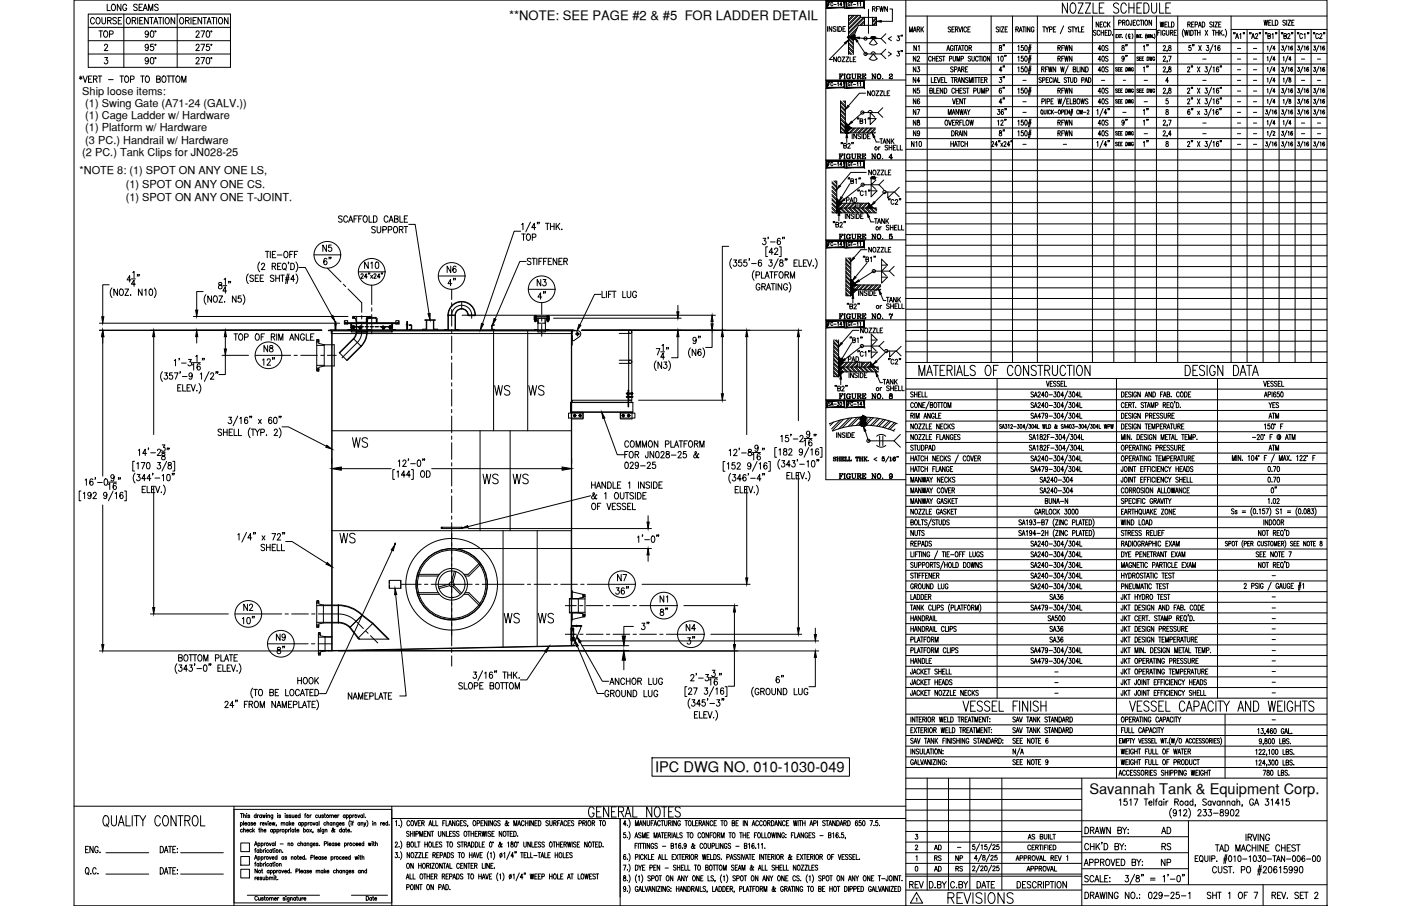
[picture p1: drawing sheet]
<svg xmlns="http://www.w3.org/2000/svg" width="432mm" height="279mm" viewBox="0 0 432 279" stroke-linecap="round" stroke-linejoin="round" font-family="sans-serif">
<defs><g id="words">
<g font-size="6.6">
<text x="107.6" y="139.3">WS</text>
<text x="291.4" y="279.8">REVISIONS</text>
</g>
<g font-size="6.2">
<text x="151.7" y="123.1">WS</text>
<text x="161.9" y="123.1">WS</text>
<text x="147.8" y="150.3">WS</text>
<text x="157.3" y="150.3">WS</text>
<text x="103.7" y="168.6">WS</text>
<text x="154.5" y="193.3">WS</text>
<text x="165.1" y="193.3">WS</text>
</g>
<g font-size="5.7">
<text x="98.8" y="82.9">6&quot;</text>
<text x="164.7" y="93.5">4&quot;</text>
<text x="202.5" y="191.2">8&quot;</text>
</g>
<g font-size="5.3">
<text x="29.6" y="12.7">TOP</text>
<text x="136.9" y="85.4">N6</text>
<text x="141.5" y="89.3" transform="rotate(-90 141.5 89.3)">4&quot;</text>
<text x="202.5" y="187">N1</text>
<text x="201.1" y="195.4" transform="rotate(-90 201.1 195.4)">3&quot;</text>
<text x="210.6" y="195.8">N4</text>
<text x="215.2" y="200" transform="rotate(-90 215.2 200)">3&quot;</text>
<text x="279.4" y="275.2">REV</text>
</g>
<g font-size="4.9">
<text x="27.2" y="8.5">COURSE</text>
<text x="280.8" y="16.9">N1</text>
<text x="310.8" y="16.9" transform="rotate(-90 310.8 16.9)">8&quot;</text>
<text x="337.6" y="16.9">40S</text>
<text x="355.2" y="16.9" transform="rotate(-90 355.2 16.9)">1&quot;</text>
<text x="306.9" y="23.3">4&quot;</text>
<text x="355.2" y="23.3" transform="rotate(-90 355.2 23.3)">1&quot;</text>
<text x="280.5" y="26.8">N4</text>
<text x="306.9" y="30">6&quot;</text>
<text x="306.9" y="33.2">4&quot;</text>
<text x="280.5" y="36.7">N7</text>
<text x="280.5" y="39.9">N8</text>
<text x="337.6" y="39.9">40S</text>
<text x="355.2" y="36.7" transform="rotate(-90 355.2 36.7)">1&quot;</text>
<text x="355.2" y="39.9" transform="rotate(-90 355.2 39.9)">1&quot;</text>
<text x="280.1" y="46.6">N10</text>
<text x="306.9" y="43">8&quot;</text>
<text x="355.2" y="46.6" transform="rotate(-90 355.2 46.6)">1&quot;</text>
<text x="98.8" y="78.7">N5</text>
<text x="111.5" y="84">N10</text>
<text x="164.7" y="89.3">N3</text>
<text x="80.4" y="109.7">N8</text>
<text x="260.7" y="112.9">PAD</text>
<text x="390.2" y="127">YES</text>
<text x="394.8" y="153.1" transform="rotate(-90 394.8 153.1)">0&quot;</text>
<text x="189.4" y="180.3">N7</text>
<text x="74.1" y="189.4">N2</text>
<text x="84.3" y="198.6">N9</text>
<text x="357" y="258.2">AD</text>
<text x="357.4" y="263.2">RS</text>
<text x="357" y="268.1">NP</text>
</g>
<g font-size="4.5">
<text x="201.9" y="238.2">IPC DWG NO. 010-1030-049</text>
<text x="335.7" y="244.9">Savannah Tank &amp; Equipment Corp.</text>
</g>
<g font-size="4.4">
<text x="268.1" y="4.6">RFWN</text>
<text x="279.4" y="10.9">MARK</text>
<text x="336.9" y="9.5">NECK</text>
<text x="356.7" y="9.5">WELD</text>
<text x="348.5" y="16.9" transform="rotate(-90 348.5 16.9)">8&quot;</text>
<text x="280.5" y="20.1">N2</text>
<text x="280.5" y="23.3">N3</text>
<text x="325.3" y="20.1">RFWN</text>
<text x="337.6" y="20.1">40S</text>
<text x="337.6" y="23.3">40S</text>
<text x="348.5" y="20.1" transform="rotate(-90 348.5 20.1)">9&quot;</text>
<text x="280.5" y="30">N5</text>
<text x="325.3" y="30">RFWN</text>
<text x="337.6" y="30">40S</text>
<text x="280.5" y="33.2">N6</text>
<text x="337.6" y="33.2">40S</text>
<text x="348.5" y="39.9" transform="rotate(-90 348.5 39.9)">9&quot;</text>
<text x="270.2" y="45.5">TANK</text>
<text x="280.5" y="43">N9</text>
<text x="325.3" y="43">RFWN</text>
<text x="337.6" y="43">40S</text>
<text x="260" y="63.5">PAD</text>
<text x="268.5" y="70.2">TANK</text>
<text x="390.2" y="130.2">ATM</text>
<text x="390.2" y="140.1">ATM</text>
<text x="287.2" y="263.2">AD</text>
<text x="287.2" y="269.9">AD</text>
<text x="287.2" y="266.7">RS</text>
<text x="293.5" y="266.7">NP</text>
<text x="293.9" y="269.9">RS</text>
</g>
<text font-size="4" x="156.9" y="6.1">**NOTE: SEE PAGE #2 &amp; #5 FOR LADDER DETAIL</text>
<g font-size="3.4">
<text x="25.4" y="29.1">Ship loose items:</text>
<text x="26.3" y="32.9">(1) Swing Gate (A71-24 (GALV.))</text>
<text x="26.3" y="36.7">(1) Cage Ladder w/ Hardware</text>
<text x="26.3" y="40.5">(1) Platform w/ Hardware</text>
<text x="26.3" y="44.3">(3 PC.) Handrail w/ Hardware</text>
<text x="24.5" y="53.7">*NOTE 8: (1) SPOT ON ANY ONE LS,</text>
<text x="25.4" y="48.1">(2 PC.) Tank Clips for JN028-25</text>
<text x="38.7" y="57.9">(1) SPOT ON ANY ONE CS.</text>
<text x="38.7" y="62">(1) SPOT ON ANY ONE T-JOINT.</text>
</g>
<g font-size="2.6">
<text x="380.6" y="16.2">-</text>
<text x="385.6" y="16.2">-</text>
<text x="369.7" y="19.4">-</text>
<text x="380.6" y="19.4">-</text>
<text x="380.6" y="22.6">-</text>
<text x="385.6" y="19.4">-</text>
<text x="385.6" y="22.6">-</text>
<text x="400" y="19.4">-</text>
<text x="405" y="19.4">-</text>
<text x="314.3" y="26.1">-</text>
<text x="338.7" y="26.1">-</text>
<text x="345.4" y="26.1">-</text>
<text x="351.7" y="26.1">-</text>
<text x="369.7" y="26.1">-</text>
<text x="380.6" y="26.1">-</text>
<text x="380.6" y="29.3">-</text>
<text x="385.6" y="26.1">-</text>
<text x="385.6" y="29.3">-</text>
<text x="400" y="26.1">-</text>
<text x="405" y="26.1">-</text>
<text x="314.3" y="32.5">-</text>
<text x="314.3" y="36">-</text>
<text x="345" y="36">-</text>
<text x="351.7" y="32.5">-</text>
<text x="380.6" y="32.5">-</text>
<text x="380.6" y="36">-</text>
<text x="385.6" y="32.5">-</text>
<text x="385.6" y="36">-</text>
<text x="369.7" y="39.2">-</text>
<text x="380.6" y="39.2">-</text>
<text x="385.6" y="39.2">-</text>
<text x="400" y="39.2">-</text>
<text x="405" y="39.2">-</text>
<text x="314.3" y="45.9">-</text>
<text x="326.7" y="45.9">-</text>
<text x="351.7" y="42.3">-</text>
<text x="369.7" y="42.3">-</text>
<text x="380.6" y="42.3">-</text>
<text x="380.6" y="45.9">-</text>
<text x="385.6" y="42.3">-</text>
<text x="385.6" y="45.9">-</text>
<text x="400" y="42.3">-</text>
<text x="405" y="42.3">-</text>
<text x="391.2" y="178.9">-</text>
<text x="391.2" y="185.2">-</text>
<text x="391.2" y="191.9">-</text>
<text x="391.2" y="188.7">-</text>
<text x="391.2" y="195.1">-</text>
<text x="391.2" y="198.6">-</text>
<text x="391.2" y="201.8">-</text>
<text x="324.2" y="208.5">-</text>
<text x="391.2" y="208.5">-</text>
<text x="391.2" y="205">-</text>
<text x="324.2" y="211.7">-</text>
<text x="324.2" y="214.8">-</text>
<text x="391.2" y="214.8">-</text>
<text x="391.2" y="211.7">-</text>
<text x="391.2" y="223.3">-</text>
<text x="294.2" y="262.5">-</text>
</g>
</g></defs>
<!-- layer: TEXT -->
<g fill="none" stroke="#000" stroke-width=".31">
<path d="M255.1 8.2v1.5M255.3 1.3h.4M255.9 .8h-.6v1M256.4 8.2v1.5l-.9-1.5v1.5M256.7 1a.32 .32 0 0 0-.4-.2 .32 .32 0 0 0-.2 .4v.2a.32 .32 0 0 0 .2 .4 .32 .32 0 0 0 .4-.2M257 1.4h.7M257.6 8.4l-.3-.2-.5 .2 .1 .4 .6 .2 .1 .5-.3 .2-.5-.2M257.8 17.6v1.4l-.9-1.4v1.4M258.1 8.2v1.5M258.1 1l.3-.2v1M258.4 17.6h.2a.7 .7 0 0 1 .6 .7 .7 .7 0 0 1-.8 .7l-.2-.5zM258.5 8.2a.75 .75 0 0 1 .9 .7 .75 .75 0 0 1-.9 .8z"/>
<path d="M259.5 1.5h-.7l.5-.7v1M259.5 17.6h.9l-.9 1.4h.9M259.8 8.9h.5M260.5 13.4l-4.9 5h1M260.6 8.2h-.8v1.5h.8M260.7 17.6h.9l-.9 1.4h.9M261.4 11.4v.2M261.5 11.3v.4M261.5 11.8v-.5v.5M261.5 11.2v.6l1.5 1.5M261.5 4.7h3.7v.7h1.2M261.5 4.7v12.1"/>
<path d="M261.5 13.5l1.5 1.5M261.5 14.9l1.5 1.4M261.5 16.2l.6 .6M261.5 12.2l1.5 1.5M261.5 14.4l1.5 1.5M261.5 15.7l1.1 1.1M261.5 13.1l1.5 1.5M261.5 4.7v.1M262 17.6v1.4h.7M262 4.7l-.5 .5M262 1a.33 .33 0 0 0-.4-.2 .33 .33 0 0 0-.2 .4v.2a.33 .33 0 0 0 .3 .4 .33 .33 0 0 0 .3-.4h-.2M262.2 .8h.6"/>
<path d="M262.5 .8v1M262.5 11.5l.5 .5M262.8 4.7l-1.3 1.4M263 11.5h-1.5h1.5M263 18.3h.5M263 1.4h.8M263 11.4v5.4M263.1 11.3l-.1 1.1M263.1 11.3v1v-1M263.1 11.2v1.1M263.2 11.1v1.1v-1.1M263.2 10.9v1.3"/>
<path d="M263.3 10.9l-.7 .6M263.3 4.7l-1.8 1.8M263.3 10.8l-.1 1.2M263.4 10.6v.8l-.4 1-.9-.9M263.4 10.6l-.1 1.3M263.4 10.8v.8M263.8 17.6h-.8v1.4h.8M263.9 9.3l-2.2 2.2M264.2 4.7l-2.7 2.7M264.2 1l.2-.2v1M264.2 12.8l2.6 3.8h4.7M264.2 8.6l-2.7 2.7"/>
<path d="M264.6 4.7l-3.1 3.1M264.9 11.7l6.6 .2M265 1l.2-.2v1M265.2 5l-3.7 3.7M265.3 5.4l-3.8 3.7M266.1 5.4l-4.6 4.6M266.4 7.8h-1.8l-1.6 3.7M266.4 5.4h2.5v2.4l1.2-1.2M266.4 7.7l-.1 .1M266.4 6.4l-1.4 1.4M266.4 6.8l-1 1M266.4 5.5l-4.9 4.9"/>
<path d="M266.4 5.4v2.4M267.9 13.4l1.2 .5 1.3-.5M267.9 18.1l1.2 .5 1.3-.5M268 13.4l1.2-1.5 1.1 1.5M268 18.1l1.2-1.5 1.1 1.5M268.5 11.9a.65 .65 0 0 1 .6-.7 .65 .65 0 0 1 .7 .7M268.5 16.6a.65 .65 0 0 1 .6-.6 .65 .65 0 0 1 .7 .6M270.1 5.4l-1.2 1.1M270.1 5.4v2.4h-3.7M270.1 5.7l-1.2 1.3M270.1 7l-.8 .8M271.5 11.9l1.5 1.5"/>
<path d="M271.5 16.6l1.5 1.5M273 10.4l-1.5 1.5M273 15.2l-1.5 1.4M273.8 16l.9 .7-.9 .6M274.2 2.8h.8v3.8h-3.5M274.7 11.3l-.9 .6 .9 .7M276.5 15.8h.7l-.4 .6a.45 .45 0 0 1 .4 .7 .45 .45 0 0 1-.8-.1M276.5 11.1h.7l-.4 .5a.45 .45 0 0 1 .4 .7 .45 .45 0 0 1-.8 0M277.8 15.6l-.1 .4M277.8 10.9l-.1 .3M278.2 15.6l-.2 .4M287 17.7a.42 .42 0 0 0-.5-.3 .42 .42 0 0 0-.3 .5v.4a.42 .42 0 0 0 .3 .5 .42 .42 0 0 0 .5-.3"/>
<path d="M287.4 17.4v1.5M287.4 18.1h.7M288.1 17.4v1.5M288.6 18.1h.4M289.3 17.4h-.7v1.5h.7M290.3 17.6l-.3-.2-.5 .2 .1 .3 .5 .2a.41 .41 0 0 1 .1 .7 .41 .41 0 0 1-.7-.2M290.5 17.4h.7M290.9 17.4v1.5M291.8 15.6l.4-1.6 .5 1.6M292 15.1h.5M292.6 18.1h.7v-.6l-.7-.1v1.5M293 8.5a.4 .4 0 0 0-.6-.2 .4 .4 0 0 0-.1 .6l.5 .2a.42 .42 0 0 1 .1 .7 .42 .42 0 0 1-.7-.2"/>
<path d="M293.4 9h.5M293.8 17.4v1l.3 .5 .3-.3 .1-1.2M293.8 14.4a.44 .44 0 0 0-.6-.4 .44 .44 0 0 0-.3 .6v.4a.46 .46 0 0 0 .4 .6 .46 .46 0 0 0 .5-.6h-.3M294.1 8.3h-.7v1.6h.7M294.2 14v1.6M294.4 14h.8M294.5 9h.6l.1-.6-.7-.1v1.6M294.8 14v1.6M294.9 9l.4 .9M294.9 18.9v-1.5l.5 1.5 .4-1.5v1.5M295.3 15.6l.5-1.6 .4 1.6M295.5 8.3l.4 1.6 .5-1.6"/>
<path d="M295.5 15.1h.6M296.2 18.1h.7v-.7h-.7v1.5M296.4 14h.7M296.7 8.3v1.6M296.8 14v1.6M297.6 14.1l.1-.1a.83 .83 0 0 1 .6 .8 .83 .83 0 0 1-.6 .8 1.09 1.09 0 0 1-.1-1.5zM297.9 8.7a.44 .44 0 0 0-.6-.4 .44 .44 0 0 0-.2 .6v.3a.44 .44 0 0 0 .2 .7 .44 .44 0 0 0 .6-.4M298.3 9h.4M298.7 14.8l.6-.1 .1-.5-.7-.2v1.6M299 8.3h-.7v1.6h.7M299.1 14.8l.4 .8M299.1 17.6l-.2-.2-.5 .2 .1 .3 .4 .2a.4 .4 0 0 1 .2 .7 .4 .4 0 0 1-.7-.2"/>
<path d="M299.5 17.4v1l.3 .5 .5-.5v-1M301.5 17.7a.42 .42 0 0 0-.6-.3 .42 .42 0 0 0-.2 .5v.4a.42 .42 0 0 0 .2 .6 .42 .42 0 0 0 .6-.4M301.7 17.4h.7M302 17.4v1.5M302.7 17.4v1.5M303.3 17.4h.1a.73 .73 0 0 1 .6 .7 .73 .73 0 0 1-.7 .7l-.2-.5zM305.1 17.4v1.5l-.8-1.5v1.5M307.5 17.6l.3-.3v1.6M307.8 8.5a.39 .39 0 0 0-.6-.2 .39 .39 0 0 0-.1 .6l.5 .2a.42 .42 0 0 1 .1 .7 .42 .42 0 0 1-.7-.2M308.2 8.3v1.6M308.6 8.3h.8l-.8 1.6h.8M308.6 17.4l.2-.1a.92 .92 0 0 1 0 1.6l-.3-.3z"/>
<path d="M309.8 9h.4M310.5 8.3h-.7v1.6h.7M313.1 9h.7v-.6l-.7-.1v1.6M313.5 9l.4 .9M313.7 14.3l.3-.3v1.6M313.7 17.6l.3-.3v1.6M314.1 9.9l.5-1.6 .4 1.6M314.3 9.3h.6M315.1 8.3h.8M315.4 14h-.6l-.1 .7a.45 .45 0 0 1 .7 .1 .45 .45 0 0 1-.1 .6 .45 .45 0 0 1-.6-.1M315.4 17.3h-.6l-.1 .7a.46 .46 0 0 1 .7 0 .46 .46 0 0 1-.1 .7 .46 .46 0 0 1-.6-.1M315.5 8.3v1.6"/>
<path d="M316 14.1l.1-.1a.9 .9 0 0 1 0 1.6l-.3-.7zM316 17.4l.1-.1a.9 .9 0 0 1 0 1.6l-.3-.7zM316.2 8.3v1.6M316.9 15.2h.8M316.9 18.5h.8M317 14.7h.8M317 18h.8M317.4 13.7l-.4 2.4M317.4 17l-.4 2.4M317.4 8.3v1.6l-.7-1.6v1.6M317.7 13.7l-.4 2.4M317.7 17l-.4 2.4"/>
<path d="M318.7 8.7a.44 .44 0 0 0-.6-.4 .44 .44 0 0 0-.3 .6v.3a.46 .46 0 0 0 .5 .7 .46 .46 0 0 0 .4-.7h-.3M321.4 8.3h.8M321.8 8.3v1.6M322.3 8.3l.4 .7v.9M323.2 8.3l-.5 .7M323.5 9.1l.6-.1 .1-.6-.7-.1v1.6M324.7 9h.4M325.4 8.3h-.7v1.6h.7M326.1 14.8l.6-.1v-.6l-.6-.1v1.6M326.4 14.8l.4 .8M327.2 14.8h.5M327.8 8l-1 2.4"/>
<path d="M328 14h-.8v1.6M328.1 14l.3 1.6 .3-1.6 .3 1.6 .2-1.6M329 .9v3.2l-1.6-3.2v3.2M330.1 8.5a.4 .4 0 0 0-.6-.2 .4 .4 0 0 0-.1 .6l.4 .2a.43 .43 0 0 1 .2 .7 .43 .43 0 0 1-.7-.2M330.2 1.1l.3-.2a1.52 1.52 0 0 1 1 2.4 .78 .78 0 0 1-.8 .8 .78 .78 0 0 1-.8-.8l-.1-1.2zM330.3 8.3h.8M330.4 14v1.6l-.8-1.6v1.6M330.7 8.3v1.6M331.2 8.3l.4 .7v.9M332.1 8.3l-.5 .7M332.3 .9h1.5l-1.5 3.2h1.5M332.4 8.3v1.6h.7"/>
<path d="M333.3 9h.5M334.1 8.3h-.8v1.6h.8M334.5 .9h1.6l-1.6 3.2h1.6M336.9 .9v3.2h1.3M338.8 2.4h.9M340.3 .9h-1.5v3.2h1.5M344 11.1h.2M344.4 10.6h-.4v1M344.6 10.6l.5 1M344.8 1.4a.79 .79 0 0 0-1.1-.5 .79 .79 0 0 0-.4 1.1l1 .6a.82 .82 0 0 1 .4 1.2 .82 .82 0 0 1-1.3 .1l-.2-.3M344.8 7h.7v-.7l-.7-.1v1.6M345.1 10.6l-.5 1"/>
<path d="M345.2 10.6h.5M345.5 10.6v1M346 7l.6-.1v-.6l-.6-.1v1.6M346.4 7l.4 .8M347.2 1.7a.79 .79 0 0 0-.8-.8 .79 .79 0 0 0-.8 .8l-.1 1.2a.88 .88 0 0 0 .6 1.1 .88 .88 0 0 0 1.1-.7M347.2 10.4l-.2 .7 .2 .8M347.3 6.3l.1-.1a.84 .84 0 0 1 .6 .8 .84 .84 0 0 1-.6 .8 1.12 1.12 0 0 1-.1-1.5zM347.9 .9v3.2M347.9 2.4h1.6M348 10.8v1h.4M348.3 10.8a.28 .28 0 0 0-.4-.3 .28 .28 0 0 0-.1 .4v.2a.27 .27 0 0 0 .2 .4 .27 .27 0 0 0 .3-.2M348.8 6.2v1.5l-.3 .1-.2-.5"/>
<path d="M348.9 10.4l.3 .7-.3 .8M349.3 7h.4M349.5 .9v3.2M350 6.2h-.7v1.6h.7M350.3 10.6v1M350.4 2.4h.9M350.9 17.7l-.1-.2-.4 .2 .5 .5a.29 .29 0 0 1-.1 .4 .29 .29 0 0 1-.4-.1M351.1 10.6v1l-.5-1v1M351.2 6.6a.44 .44 0 0 0-.6-.4 .44 .44 0 0 0-.3 .6v.4a.44 .44 0 0 0 .3 .6 .44 .44 0 0 0 .6-.4M351.3 10.6h.4M351.4 6.2h.7M351.5 10.6v1"/>
<path d="M351.7 17.5h-.5v1.2M351.8 6.2v1.6M351.9 .9h-1.5v3.2h1.5M352.4 6.2v1.6M352.5 17.5h-.5v1.2M352.6 .9h.7a1.9 1.9 0 0 1 0 3.2h-.7zM353.1 6.3l.1-.1a.83 .83 0 0 1 .6 .8 .83 .83 0 0 1-.6 .8 1.09 1.09 0 0 1-.1-1.5zM353.3 10.5l-.3 .6 .3 .9M353.5 11.6v-1l.3 1 .3-1v1M353.5 17.5a.56 .56 0 0 1 .6 .6 .56 .56 0 0 1-.6 .6zM354.3 17.5l.2 1.2 .2-1.2 .2 1.2 .2-1.2M354.4 10.6v1"/>
<path d="M354.9 .9v2.3a.79 .79 0 0 0 .4 .7 .79 .79 0 0 0 .9 0l.3-.7v-2.3M354.9 6.2v1.6l-.8-1.6v1.6M355.1 10.6v1l-.5-1v1M355.7 10.5l.3 .6-.3 .9M355.9 17.8a.31 .31 0 0 0-.4-.2 .31 .31 0 0 0-.2 .4v.2a.32 .32 0 0 0 .3 .5 .32 .32 0 0 0 .3-.5h-.2M357.4 .9v3.2h1.4M358.5 14.4l.3-.4 .4 .3-.7 1.3h.8M358.5 17.7l.1-.2a.37 .37 0 0 1 .5-.1 .37 .37 0 0 1 .1 .5l-.7 1h.8M359.3 2.4h.9M359.8 15.5l-.2 .4M359.8 18.8l-.2 .4M360.2 17.3h.8l-.6 1.6"/>
<path d="M360.3 14.1v.5a.54 .54 0 0 1 .6 .4 .54 .54 0 0 1-.5 .6 .57 .57 0 0 1-.2-.7 .57 .57 0 0 1 .6-.3v-.5zM360.8 .9h-1.5v3.2h1.5M364.8 9a2.08 2.08 0 0 0 0 2.4M365.1 9.3l.3 1.6 .2-1.6 .3 1.6 .3-1.6M366.1 7.5h.7v-.7h-.7v1.5M366.5 7.5l.4 .8M366.5 9.3v1.6M367 9.3a.78 .78 0 0 1 .8 .8 .78 .78 0 0 1-.8 .8zM367.1 14h-.6l-.1 .7a.45 .45 0 0 1 .7 0 .45 .45 0 0 1-.1 .7 .45 .45 0 0 1-.6-.1M367.3 7.5h.4M367.7 13.8l-.1 .4M368 6.8h-.7v1.5h.7"/>
<path d="M368 13.8l-.1 .4M368 9.3h.8M368.3 7.6l.8-.1-.1-.7h-.7v1.5M368.4 9.3v1.6M369.1 9.3v1.6M369.1 10.1h.8M369.4 8.3l.4-1.5 .4 1.5M369.5 14l.7 1.6M369.5 7.8h.6M369.9 9.3v1.6M370.2 14l-.7 1.6M370.5 6.8a.78 .78 0 0 1 .9 .8 .78 .78 0 0 1-.9 .7z"/>
<path d="M371.4 9.3l.8 1.6M371.9 14h.6l-.3 .6a.46 .46 0 0 1 .4 .7 .46 .46 0 0 1-.8 0M372.2 9.3l-.8 1.6M373.6 7l-.2-.2-.5 .2 .1 .4 .6 .5-.2 .4-.5-.2M373.6 9.3h.8M373.9 13.7l-1 2.4M374 6.8v1.5M374 9.3v1.6M374.3 14.3l.3-.3v1.6M374.4 6.8h.8l-.8 1.5h.8M374.7 10.1h.8M374.7 9.3v1.6"/>
<path d="M375.5 9.3v1.6M375.6 7.5h.5M375.9 9.3v1.6M376 14.3l-.2-.3a.95 .95 0 0 0-.1 1.6 .47 .47 0 0 0 .4-.5 .47 .47 0 0 0-.6-.4l-.2 .4M376.2 10l.5 .9M376.3 6.8h-.7v1.5h.7M376.7 9.3l-.8 1.1M377.2 10.8h.1M377.6 9a1.99 1.99 0 0 1 0 2.4M380.3 10.1l-.1 .4M380.7 10.1l-.2 .4M380.8 11.9l.5-1.6 .4 1.6"/>
<path d="M381 11.4h.6M382.1 10.6l.3-.3v1.6M383.2 10.1l-.1 .4M383.6 10.1l-.1 .4M385.3 10.1l-.2 .4M385.6 10.1l-.1 .4M385.8 11.9l.4-1.6 .5 1.6M385.9 11.4h.6M386.9 10.7l.1-.2a.42 .42 0 0 1 .6 0 .42 .42 0 0 1-.1 .7l-.6 .7h.8M388.2 10.1l-.1 .4M388.5 10.1l-.1 .4M389.6 6.2l.2 1.6 .3-1.6 .3 1.6 .3-1.6"/>
<path d="M390.1 10.1l-.1 .4M390.4 10.1l-.1 .4M390.5 14.4l.3-.2v1.3M390.5 17.7l.3-.2v1.2M390.8 11.1l.7-.1v-.6l-.7-.1v1.6l.7-.1 .1-.4-.3-.3M391 7h.5M391.8 6.2h-.8v1.6h.8M392.1 10.6l.2-.3v1.6M392.1 13.9l-.8 2M392.1 17.2l-.8 2M392.1 6.2v1.6h.7M393 15h-.7l.4-.8v1.3"/>
<path d="M393 18.3h-.7l.4-.8v1.2M393.1 6.2a.79 .79 0 0 1 .8 .8 .79 .79 0 0 1-.8 .8zM393.2 10.1l-.1 .4M393.5 10.1l-.1 .4M395 10.1l-.1 .4M395.1 14.2h.5l-.3 .5a.37 .37 0 0 1 .3 .5 .37 .37 0 0 1-.6 0M395.4 10.1l-.2 .4M395.5 17.7l.2-.2v1.2M395.7 11.1l.7-.1v-.6l-.7-.1v1.6l.7-.1 .1-.4-.3-.3M396.2 6.5a.4 .4 0 0 0-.6-.3 .4 .4 0 0 0-.1 .6l.4 .2a.43 .43 0 0 1 .2 .8 .43 .43 0 0 1-.7-.2M396.6 6.2v1.6M396.6 13.9l-.8 2"/>
<path d="M396.9 10.7v-.2a.37 .37 0 0 1 .6-.1 .37 .37 0 0 1 0 .5l-.7 1h.8M397 6.2h.7l-.7 1.6h.7M397 14.4l.2-.2v1.3M397 17.2l-.8 2M397.9 18.3h-.7l.5-.8v1.2M398.1 10.1l-.1 .4M398.1 7h.5M398.4 14.4l-.1-.2a.58 .58 0 0 0-.5 .6 .58 .58 0 0 0 .5 .6 .37 .37 0 0 0 .1-.5 .37 .37 0 0 0-.4-.2l-.2 .3M398.5 10.1l-.1 .4M398.9 6.2h-.8v1.6h.8M400 10.1l-.2 .4M400 14.2h.5l-.3 .5a.37 .37 0 0 1 .3 .5 .37 .37 0 0 1-.6 0"/>
<path d="M400.3 10.1l-.1 .4M401.4 10.7a.44 .44 0 0 0-.5-.4 .44 .44 0 0 0-.3 .6v.4a.44 .44 0 0 0 .3 .6 .44 .44 0 0 0 .5-.4M401.6 13.9l-.8 2M401.9 10.6l.3-.3v1.6M401.9 14.4l.3-.2v1.3M403.1 10.1l-.2 .4M403.3 14.4l-.1-.2a.58 .58 0 0 0-.5 .6 .58 .58 0 0 0 .5 .6 .37 .37 0 0 0 .1-.5 .37 .37 0 0 0-.4-.2l-.2 .3M403.4 10.1l-.1 .4M404.9 10.1l-.1 .4M404.9 14.2h.5l-.2 .5a.37 .37 0 0 1 .3 .5 .37 .37 0 0 1-.7 0M405.2 10.1l-.1 .4M406.4 10.7a.44 .44 0 0 0-.6-.4 .44 .44 0 0 0-.3 .6v.4a.44 .44 0 0 0 .3 .6 .44 .44 0 0 0 .6-.4"/>
<path d="M406.5 13.9l-.8 2M406.7 10.7l.1-.2a.37 .37 0 0 1 .5-.1 .37 .37 0 0 1 .1 .5l-.7 1h.8M406.9 14.4l.2-.2v1.3M408 10.1l-.1 .4M408.2 14.4v-.2a.58 .58 0 0 0-.5 .6 .58 .58 0 0 0 .4 .6 .37 .37 0 0 0 .2-.5 .37 .37 0 0 0-.5-.2l-.1 .3M408.3 10.1l-.1 .4M255.3 25.9h.4M255.9 25.4h-.6v1.1M256.7 25.7a.32 .32 0 0 0-.4-.3 .32 .32 0 0 0-.2 .4v.3a.32 .32 0 0 0 .2 .4 .32 .32 0 0 0 .4-.3M257 26h.7M258.1 25.6l.3-.2v1.1M258.7 22.8h1.1v.5l-.1-.5"/>
<path d="M258.7 24.3h.4M258.9 22.8v1.5M258.9 23.6h.5M259.1 35.5l1.4 1.5M259.1 36.8l1.4 1.5M259.1 38.1l1.4 1.5M259.1 39.4l1.4 1.5M259.1 34.2l1.4 1.5M259.1 32.9l1.4 1.5M259.1 31.6l1.4 1.5M259.1 36.4l1.4 1.5M259.1 37.7l1.4 1.5"/>
<path d="M259.1 39l1.4 1.5M259.1 35.1l1.4 1.5M259.1 33.8l1.4 1.5M259.1 32.5l1.4 1.5M259.4 23.3v.5M259.5 26.1h-.7l.5-.7v1.1M259.9 31.1l.6 .7M260.1 24.3h.5M260.1 22.8h.5M260.3 22.8v1.5M260.3 31.1l.2 .2M260.4 22.8v1.5"/>
<path d="M260.5 32.6l-1.4-1.5v9.9h10.7M260.5 31.1v9.9M260.6 39.5h9.2l-1.6 1.5M261 39.5l-.5 .5 1 1M261.4 22.8a.84 .84 0 0 0 0 1.5M261.7 23.8h.5M261.9 39.5l-1.4 1.3M261.9 23.1l.1 .2v-.5l-.1 .3-.1-.2a.66 .66 0 0 0-.9 .7 .66 .66 0 0 0 1 .5M261.9 23.8v.5M262 23.8v.5M262 25.7a.33 .33 0 0 0-.3-.3 .33 .33 0 0 0-.3 .4v.3a.33 .33 0 0 0 .3 .4 .33 .33 0 0 0 .3-.4h-.2M262.2 25.4h.6"/>
<path d="M262.3 39.5l-1.5 1.5M262.5 22.8h.5M262.5 25.4v1.1M262.7 22.8v1.1l.4 .4 .5-.2 .1-1.3M262.7 22.8v1.1l.4 .4M263 26h.8M263.2 39.5l-1.5 1.5M263.4 22.8h.5M263.6 39.5l-1.5 1.5M264.2 22.8h.8l.3 .3-.1 .4-.8 .1M264.2 24.3h.4M264.2 25.6l.2-.2v1.1"/>
<path d="M264.4 36.4l-.2 .4M264.4 22.8v1.5M264.5 39.5l-1.5 1.5M264.7 36.4l-.1 .4M264.8 23.6l.6 .6M264.9 23.6l.2 .7 .3-.2M264.9 39.5l-1.5 1.5M265 22.8l.3 .3-.3 .5M265 25.6l.2-.2v1.1M265.1 37.3h.7l.1-.5-.8-.2v1.5l.8-.1v-.4l-.3-.3M265.7 22.8h1.1v.5v-.5M265.7 24.3h1.1v-.4v.4"/>
<path d="M265.8 39.5l-1.5 1.5M265.9 22.8v1.5M266 23.6h.4M266 22.8v1.5M266.2 39.5l-1.4 1.5M266.4 23.3v.5M266.4 36.9l.4-.3v1.5M266.8 28.7h-1.9l-3.4 4M267.1 39.5l-1.5 1.5M267.5 39.5l-1.4 1.5M267.5 34.7a.65 .65 0 0 1 .7-.6 .65 .65 0 0 1 .6 .6M267.7 36.4l-.2 .4"/>
<path d="M268 36.4l-.1 .4M268.2 28v1.5l-.8-1.5v1.5M268.4 39.5l-1.5 1.5M268.7 24.3h.4M268.7 22.8h.2M268.8 39.5l-1.4 1.5M268.9 22.8v1.5M268.9 28.1l.1-.1a.7 .7 0 0 1 .7 .8 .7 .7 0 0 1-.8 .6l-.2-.5zM268.9 22.8l.9 1.4M269.6 22.8h.4M269.6 36.2l-1.4-1.5v3.7l1.8-1.8h-1.8M269.8 39.9l-1.1 1.1"/>
<path d="M269.8 22.8v1.5l-.9-1.3M270 28h.8l-.8 1.5h.8M270.6 34.7h-4.8l-3.2 2.9M270.8 22.8a.68 .68 0 0 0-.5 1 .68 .68 0 0 0 1.1 .2 .63 .63 0 0 0 0-.9 .63 .63 0 0 0-.8 0l-.1 .9 .3 .3M271 22.8a.85 .85 0 0 1 0 1.5M271.2 28h.8l-.8 1.5h.8M272 24.2h.1M272.1 33.2l-1.5 1.5 1.5 1.5M272.4 28v1.5h.8M273.5 28.7h.4M274.2 23.1l-.1 .1a.51 .51 0 0 1 .5-.4 .51 .51 0 0 1 .5 .3l-.1 .3-.8 .5-.1 .4M274.2 28h-.7v1.5h.7"/>
<path d="M274.7 22.8l.3 .5-.6 .4M275.1 24.1l-1 .1M275.1 24l-.2 .3-.6-.2M286.6 27.9h.7v-.6l-.7-.1v1.6l.7-.2 .1-.4-.3-.3M287 23.9v1.6h.7M287.8 27.2v1.6h.6M288 24.6h.4M288.7 23.9h-.7v1.6h.7M288.7 27.9h.5M288.9 23.9l.4 1.6 .5-1.6M289.5 27.2h-.8v1.6h.8M290.1 24.6h.4"/>
<path d="M290.6 27.2v1.6l-.8-1.6v1.6M290.8 23.9h-.7v1.6h.7M291 27.2a.79 .79 0 0 1 .8 .8 .79 .79 0 0 1-.8 .8zM291.1 23.9v1.6h.7M291.5 37.1l.1-.1a.83 .83 0 0 1 .6 .8 .83 .83 0 0 1-.6 .8 1.09 1.09 0 0 1-.1-1.5zM292.3 35.3v-1.5l.4 1.5 .5-1.5v1.5M292.4 37l.4 1.6 .5-1.6M293.1 23.9h.8M293.5 35.3l.4-1.5 .5 1.5M293.5 23.9v1.6M293.5 37.8h.5M293.6 30.5l.4 1.5 .5-1.5"/>
<path d="M293.6 34.8h.6M293.8 20.8l-.3-.2-.5 .2 .1 .4 .4 .2a.42 .42 0 0 1 .1 .7 .42 .42 0 0 1-.6-.2M294.2 21.4l.7-.1-.1-.6-.6-.1v1.6M294.2 27.6a.44 .44 0 0 0-.6-.4 .44 .44 0 0 0-.3 .6v.4a.44 .44 0 0 0 .3 .6 .44 .44 0 0 0 .6-.4M294.2 24.6h.7v-.6l-.7-.1v1.6M294.3 37h-.8v1.6h.8M294.6 27.9h.8M294.6 27.2v1.6M294.6 24.6l.4 .9M294.6 37.8l.7-.1v-.6l-.7-.1v1.6M294.7 31.2h.5M295 37.8l.4 .8"/>
<path d="M295.2 22.2l.4-1.6 .5 1.6M295.2 25.5l.5-1.6 .4 1.6M295.3 21.7h.6M295.4 27.2v1.6M295.4 25h.5M295.4 33.8v1.5l-.8-1.5v1.5M295.5 30.5h-.8v1.5h.8M295.8 33.8l.3 1.5 .2-1.5 .3 1.5 .3-1.5M295.8 37.8h.4M295.8 27.9h.5M296.4 21.4l.6-.1v-.6l-.6-.1v1.6M296.5 37h-.7v1.6"/>
<path d="M296.5 27.2h-.7v1.6h.7M296.6 30.5v1.5l-.8-1.5v1.5M296.8 21.4l.3 .8M296.8 37v1.6h.7M296.9 30.5h.8M297.1 35.3l.4-1.5 .5 1.5M297.2 23.9v1.6l-.8-1.6v1.6M297.2 34.8h.6M297.3 30.5v1.5M297.5 21.4h.5M297.6 27.4l-.3-.2-.5 .2 .1 .4 .5 .2a.41 .41 0 0 1 .2 .6 .41 .41 0 0 1-.7 .1l-.1-.2M297.9 27.2h.7"/>
<path d="M297.9 37.1l.1-.1a.83 .83 0 0 1 .6 .8 .83 .83 0 0 1-.6 .8 1.09 1.09 0 0 1-.1-1.5zM298.1 33.8l.4 .7v.8M298.2 27.2v1.6M298.3 20.6h-.8v1.6h.8M298.4 24.1l-.3-.2-.5 .2v.3l.5 .3a.43 .43 0 0 1 .2 .7 .43 .43 0 0 1-.7-.1M298.7 25.5v-1.6l.5 1.6 .5-1.6v1.6M298.9 37l.3 1.6 .3-1.6 .2 1.6 .3-1.6M299 33.8l-.5 .7M300.1 28l.7-.1v-.6l-.7-.1v1.6M300.1 23.9v1.6M300.4 23.9h.8M300.8 23.9v1.6"/>
<path d="M301.3 27.2v1.1l.3 .5 .4-.3 .1-1.3M301.3 23.9h.8M301.7 23.9v1.6M302.4 24.6h.4M302.5 28.8v-1.6l.5 1.6 .4-1.6v1.6M303.1 23.9h-.7v1.6h.7M303.4 24.6h.7v-.6l-.7-.1v1.6M303.8 24.6l.4 .9M303.9 28l.7-.1v-.6l-.7-.1v1.6M307.5 37.3l.3-.3v1.6M307.5 33.8h.6l-.3 .6a.45 .45 0 0 1 .4 .6 .45 .45 0 0 1-.8 0M308.1 23.9h.6l-.3 .6a.46 .46 0 0 1 .3 .7 .46 .46 0 0 1-.7 0"/>
<path d="M308.5 37.4l.2-.4 .5 .3-.8 1.3h.8M309.2 34v-.2a.78 .78 0 0 0-.8 .7 .78 .78 0 0 0 .5 .8 .45 .45 0 0 0 .4-.5 .45 .45 0 0 0-.6-.4l-.1 .4M309.7 36.8l-.1 .4M310.1 36.8l-.1 .4M313.7 27.5l.3-.3v1.6M313.7 37.3l.3-.3v1.6M313.7 20.9l.3-.3v1.6M315.4 27.2h-.6l-.1 .7a.45 .45 0 0 1 .7 0 .45 .45 0 0 1-.1 .6 .45 .45 0 0 1-.6-.1M315.4 37h-.6l-.1 .7a.45 .45 0 0 1 .7 .1 .45 .45 0 0 1-.1 .6 .45 .45 0 0 1-.6-.1M315.4 20.6h-.6l-.1 .7a.45 .45 0 0 1 .7 0 .45 .45 0 0 1-.1 .7 .45 .45 0 0 1-.6-.1M316 27.3l.1-.1a.9 .9 0 0 1 0 1.6l-.3-.7zM316 37.1l.1-.1a.9 .9 0 0 1 0 1.6l-.3-.6z"/>
<path d="M316 20.7l.1-.1a.89 .89 0 0 1 0 1.6l-.3-.7zM316.9 28.3h.8M316.9 38.2h.8M316.9 21.7h.8M317 27.9h.8M317 37.7h.8M317 21.3h.8M317.4 26.9l-.4 2.4M317.4 36.7l-.4 2.4M317.4 20.3l-.4 2.4M317.7 26.9l-.4 2.4M317.7 36.7l-.4 2.4"/>
<path d="M317.7 20.3l-.4 2.4M320.9 34l.1-.1a.61 .61 0 0 1 .5 .6 .61 .61 0 0 1-.6 .6l-.1-.4zM321 24.2l-.3-.3-.5 .3 .1 .3 .4 .2a.39 .39 0 0 1 .1 .7 .39 .39 0 0 1-.6-.2M321 21.4l.7-.1v-.6l-.7-.1v1.6M321.1 31.3l.7-.1v-.7h-.7v1.5M321.2 34.9l.2 .4M321.3 24.7l.7-.1v-.6l-.7-.1v1.5M321.4 21.4l.4 .8M321.8 33.9v.9l.3 .4 .3-.2v-1.1M322.2 21.4h.5M322.3 30.5v1.5M322.5 24.6h.4"/>
<path d="M322.7 31.3l.7-.1v-.7h-.7v1.5M322.8 33.9v1.3M322.9 20.6h-.7v1.6M323.1 20.6l.3 1.6 .3-1.6 .3 1.6 .2-1.6M323.2 23.9h-.7v1.5h.7M323.8 34.2a.35 .35 0 0 0-.5-.3 .35 .35 0 0 0-.2 .5v.3a.35 .35 0 0 0 .2 .5 .35 .35 0 0 0 .5-.3M324.1 33.9v1.3M324.2 24.3a.42 .42 0 0 0-.5-.4 .42 .42 0 0 0-.3 .6v.4a.42 .42 0 0 0 .3 .5 .42 .42 0 0 0 .5-.3M324.3 34.5l.4 .7M324.6 23.9v1.5M324.7 30.5h-.8v1.5h.8M324.7 33.9l-.6 .9"/>
<path d="M324.9 25.4l.4-1.5 .4 1.5M325 34.6h.8M325.4 20.6v1.6l-.8-1.6v1.6M326 23.9v1.5h.6M326.1 37.8l.6-.1v-.6l-.6-.1v1.6M326.1 30.5l.2 1.5 .3-1.5 .3 1.5 .3-1.5M326.3 34l.1-.1a.61 .61 0 0 1 .5 .6 .61 .61 0 0 1-.6 .6l-.1-.4zM326.4 37.8l.4 .8M326.9 20.6l.3 1.6 .2-1.6 .3 1.6 .3-1.6M327.2 34.6l.5-.1v-.5l-.5-.1v1.3M327.2 37.8h.5M328 37h-.8v1.6"/>
<path d="M328.1 37l.3 1.6 .3-1.6 .3 1.6 .2-1.6M328.1 34.5h.4M328.4 30.2l-1 2.4M328.7 24.2l-.2-.3-.5 .3 .1 .3 .6 .5-.2 .4-.5-.2M328.7 33.9h-.6v1.3h.6M328.9 23.9h.8M329.2 20.3l-1 2.4M329.3 23.9v1.5M329.5 30.5h-.7v1.5h.7M329.6 33.9v1.3l-.6-1.3v1.3M329.8 30.5v1.5h.7M329.9 23.9v1.1l.4 .4 .4-.4v-1.1"/>
<path d="M329.9 34.8h.7M330 34.5h.6M330.3 33.7l-.3 1.9M330.4 37v1.6l-.8-1.6v1.6M330.6 33.7l-.3 1.9M330.8 21.4l.6-.1v-.6l-.6-.1v1.6l.7-.2 .1-.3-.3-.3M330.8 31.2l.7-.1v-.6h-.7v1.5l.7-.1 .1-.4-.3-.3M331.1 23.9a.75 .75 0 0 1 .8 .8 .75 .75 0 0 1-.8 .7zM332 20.6v1.6h.6M332.1 30.5h.2a.84 .84 0 0 1 .5 .8 .84 .84 0 0 1-.5 .7 1.11 1.11 0 0 1-.2-1.5zM332.5 34.2a.35 .35 0 0 0-.4-.3 .35 .35 0 0 0-.2 .5v.3a.35 .35 0 0 0 .2 .5 .35 .35 0 0 0 .4-.3M332.8 35.2v-1.3l.4 1.3 .3-1.3v1.3"/>
<path d="M332.9 20.6v1.6M333.1 30.5l.3 1.5 .3-1.5 .3 1.5 .2-1.5M333.4 24.7l.6-.1v-.6l-.6-.1v1.5M333.9 34.6h.8M334.2 20.6v1.6l-.8-1.6v1.6M334.3 25.4l.5-1.5 .4 1.5M334.5 24.9h.5M334.6 20.6a.78 .78 0 0 1 .8 .8 .78 .78 0 0 1-.8 .8zM335.1 34.2l.1-.2a.34 .34 0 0 1 .4 .1 .34 .34 0 0 1-.1 .5l-.5 .6h.7M335.3 30.7a.4 .4 0 0 0-.6-.2 .4 .4 0 0 0-.1 .6l.5 .2a.43 .43 0 0 1 .1 .7 .43 .43 0 0 1-.7-.2M335.5 23.9a.75 .75 0 0 1 .7 .8 .75 .75 0 0 1-.7 .7zM338.1 34.1l.2-.3v1.5"/>
<path d="M340 33.4l-1 2.5M341.1 34.8h-.8l.5-1v1.5M344.7 27.9h.3M344.7 31.2h.3M345.2 20.8h-.5v1.1h.5M345.2 30.7h-.5v1.1h.5M345.2 27.4h-.5v1.1h.5M345.4 27.9h.3M345.4 31.2h.3M345.9 20.8h-.5v1.1h.5M345.9 30.7h-.5v1.1h.5M345.9 27.4h-.5v1.1h.5"/>
<path d="M347 20.8a.55 .55 0 0 1 .6 .6 .55 .55 0 0 1-.6 .5zM347 30.7a.55 .55 0 0 1 .6 .6 .55 .55 0 0 1-.6 .5zM347 27.4a.55 .55 0 0 1 .6 .6 .55 .55 0 0 1-.6 .5zM347.7 20.8l.2 1.1 .2-1.1 .2 1.1 .2-1.1M347.7 30.7l.2 1.1 .2-1.1 .2 1.1 .2-1.1M347.7 27.4l.2 1.1 .2-1.1 .2 1.1 .2-1.1M349.3 21.1a.31 .31 0 0 0-.4-.2 .31 .31 0 0 0-.2 .4v.2a.32 .32 0 0 0 .3 .5 .32 .32 0 0 0 .3-.5h-.2M349.3 31a.31 .31 0 0 0-.4-.3 .31 .31 0 0 0-.2 .4v.3a.32 .32 0 0 0 .3 .4 .32 .32 0 0 0 .3-.4h-.2M349.3 27.7a.31 .31 0 0 0-.4-.3 .31 .31 0 0 0-.2 .4v.3a.31 .31 0 0 0 .3 .4 .31 .31 0 0 0 .3-.4h-.2M350.9 27.6l-.1-.2-.4 .2 .5 .6-.1 .3-.4-.1M351.2 27.9h.3M351.7 27.4h-.5v1.1h.5"/>
<path d="M352 27.9h.3M352.5 27.4h-.5v1.1h.5M353.5 27.4a.55 .55 0 0 1 .6 .6 .55 .55 0 0 1-.6 .5zM354.3 27.4l.2 1.1 .2-1.1 .2 1.1 .2-1.1M355.9 27.7a.31 .31 0 0 0-.4-.3 .31 .31 0 0 0-.2 .4v.3a.31 .31 0 0 0 .3 .4 .31 .31 0 0 0 .3-.4h-.2M358.5 21l.3-.4 .4 .3-.7 1.3h.8M358.5 27.6l.1-.3a.37 .37 0 0 1 .5 0 .37 .37 0 0 1 .1 .5l-.7 1h.8M358.5 37.4l.3-.4 .4 .3-.7 1.3h.8M359.4 33.8v.5a.53 .53 0 0 1 .7 .4 .53 .53 0 0 1-.5 .6 .56 .56 0 0 1-.2-.7 .56 .56 0 0 1 .6-.3v-.5zM359.8 22.1l-.2 .4M359.8 28.7l-.2 .4M359.8 38.5l-.2 .4"/>
<path d="M360 30.5h-.6v.6a.45 .45 0 0 1 .6 .1 .45 .45 0 0 1 0 .6 .45 .45 0 0 1-.7 0M360.1 25h-.8l.6-1.1v1.6M360.2 37h.8l-.6 1.6M360.3 20.7v.4a.54 .54 0 0 1 .6 .5 .54 .54 0 0 1-.5 .6 .57 .57 0 0 1-.2-.7 .57 .57 0 0 1 .6-.4v-.4zM360.3 27.3v.4a.54 .54 0 0 1 .6 .4 .54 .54 0 0 1-.5 .7 .57 .57 0 0 1-.2-.7 .57 .57 0 0 1 .6-.4v-.4zM366 21l.2-.4 .5 .3-.7 1.3h.7M366 27.6l.1-.3a.37 .37 0 0 1 .5 0 .37 .37 0 0 1 0 .5l-.6 1h.7M366 30.8l.1-.2a.36 .36 0 0 1 .5 0 .36 .36 0 0 1 0 .5l-.6 .9h.7M366.7 34v-.2a.78 .78 0 0 0-.8 .7 .78 .78 0 0 0 .5 .8 .45 .45 0 0 0 .4-.5 .45 .45 0 0 0-.6-.4l-.1 .4M367.2 20.4l-.1 .4M367.2 26.9l-.1 .4M367.2 30.2l-.1 .4"/>
<path d="M367.3 33.5l-.1 .4M367.6 20.4l-.1 .4M367.6 26.9l-.1 .4M367.6 30.2l-.1 .4M367.6 33.5l-.1 .4M369 20.6l.8 1.6M369 27.2l.8 1.6M369 30.5l.8 1.5M369.1 34.3l.6 1M369.7 34.3l-.6 1M369.8 20.6l-.8 1.6M369.8 27.2l-.8 1.6"/>
<path d="M369.8 30.5l-.8 1.5M371.3 33.8h.7l-.4 .6a.46 .46 0 0 1 .4 .6 .46 .46 0 0 1-.8 0M371.5 20.6h.6l-.3 .6a.45 .45 0 0 1 .3 .7 .45 .45 0 0 1-.8 0M371.5 27.2h.6l-.3 .6a.45 .45 0 0 1 .3 .7 .45 .45 0 0 1-.8-.1M371.5 30.5h.6l-.3 .6a.45 .45 0 0 1 .3 .7 .45 .45 0 0 1-.8 0M373.3 33.4l-1 2.5M373.4 20.3l-1 2.4M373.4 26.9l-1 2.4M373.4 30.2l-1 2.4M373.8 34.1l.3-.3v1.5M373.9 20.9l.3-.3v1.6M373.9 27.5l.3-.3v1.6"/>
<path d="M373.9 30.8l.3-.3v1.5M375.5 34l-.3-.2a.94 .94 0 0 0 0 1.5 .46 .46 0 0 0 .3-.5 .46 .46 0 0 0-.5-.4l-.2 .4M375.6 20.8l-.1-.1a.78 .78 0 0 0-.7 .6 .78 .78 0 0 0 .4 .9 .42 .42 0 0 0 .4-.6 .42 .42 0 0 0-.6-.2l-.1 .3M375.6 27.4l-.3-.2a.95 .95 0 0 0 0 1.6 .47 .47 0 0 0 .3-.6 .47 .47 0 0 0-.5-.3l-.2 .3M375.6 30.7l-.1-.2a.78 .78 0 0 0-.7 .7 .78 .78 0 0 0 .4 .8 .43 .43 0 0 0 .4-.5 .43 .43 0 0 0-.6-.2l-.1 .2M376 33.5l-.1 .4M376.2 20.4l-.2 .4M376.2 26.9l-.2 .4M376.2 30.2l-.2 .4M376.4 33.5l-.1 .4M376.5 20.4l-.1 .4M376.5 26.9l-.1 .4"/>
<path d="M376.5 30.2l-.1 .4M390.1 33.9h.5l-.2 .5a.36 .36 0 0 1 .3 .5 .36 .36 0 0 1-.7 0M390.5 21l.3-.2v1.2M390.5 24.3l.3-.3v1.3M390.5 27.6l.3-.3v1.3M390.5 30.9l.3-.3v1.3M390.5 37.4l.3-.2v1.3M391.7 33.7l-.8 1.9M392.1 34.2l.2-.3v1.3M392.1 20.5l-.8 2M392.1 23.8l-.8 1.9M392.1 27.1l-.8 1.9"/>
<path d="M392.1 30.4l-.8 1.9M392.1 37l-.8 1.9M393 21.6h-.7l.4-.8v1.2M393 24.9h-.7l.4-.9v1.3M393 28.2h-.7l.4-.9v1.3M393 31.5h-.7l.4-.9v1.3M393 38h-.7l.4-.8v1.3M393.4 34.1v-.1a.58 .58 0 0 0-.5 .5 .58 .58 0 0 0 .4 .6 .37 .37 0 0 0 .2-.5 .37 .37 0 0 0-.5-.1l-.1 .3M395.1 20.8h.5l-.3 .5a.36 .36 0 0 1 .3 .5 .36 .36 0 0 1-.6 0M395.1 27.3h.5l-.3 .5a.37 .37 0 0 1 .3 .6 .37 .37 0 0 1-.6 0M395.1 33.9h.5l-.3 .5a.36 .36 0 0 1 .3 .5 .36 .36 0 0 1-.6 0M395.5 37.4l.2-.2v1.3"/>
<path d="M395.5 24.3l.2-.3v1.3M395.5 30.9l.2-.3v1.3M396.6 20.5l-.8 2M396.6 27.1l-.8 1.9M396.6 33.7l-.8 1.9M397 21l.2-.2v1.2M397 27.6l.2-.3v1.3M397 34.2l.2-.3v1.3M397 37l-.8 1.9M397 23.8l-.8 1.9M397 30.4l-.8 1.9M397.3 24.1v.4a.43 .43 0 0 1 .6 .3 .43 .43 0 0 1-.4 .5 .54 .54 0 0 1-.2-.6 .54 .54 0 0 1 .5-.3v-.3z"/>
<path d="M397.3 30.7v.4a.42 .42 0 0 1 .6 .3 .42 .42 0 0 1-.4 .5 .45 .45 0 0 1-.2-.6 .45 .45 0 0 1 .5-.2v-.4zM397.9 38h-.7l.5-.8v1.3M398.4 21l-.1-.2a.58 .58 0 0 0-.5 .6 .58 .58 0 0 0 .5 .6 .37 .37 0 0 0 .1-.5 .37 .37 0 0 0-.4-.2l-.2 .3M398.4 27.5l-.1-.1a.58 .58 0 0 0-.5 .5 .58 .58 0 0 0 .5 .6 .37 .37 0 0 0 .1-.4 .37 .37 0 0 0-.4-.2l-.2 .3M398.4 34.1l-.1-.1a.58 .58 0 0 0-.5 .5 .58 .58 0 0 0 .5 .6 .37 .37 0 0 0 .1-.5 .37 .37 0 0 0-.4-.1l-.2 .3M400 27.3h.5l-.3 .5a.37 .37 0 0 1 .3 .6 .37 .37 0 0 1-.6 0M400 30.6h.5l-.3 .5a.36 .36 0 0 1 .3 .6 .36 .36 0 0 1-.6-.1M400 33.9h.5l-.3 .5a.36 .36 0 0 1 .3 .5 .36 .36 0 0 1-.6 0M400 20.8h.5l-.3 .5a.36 .36 0 0 1 .3 .5 .36 .36 0 0 1-.6 0M401.6 27.1l-.8 1.9M401.6 30.4l-.8 1.9M401.6 33.7l-.8 1.9"/>
<path d="M401.6 20.5l-.8 2M401.9 27.6l.3-.3v1.3M401.9 30.9l.3-.3v1.3M401.9 34.2l.3-.3v1.3M401.9 21l.3-.2v1.2M403.3 27.5l-.1-.1a.58 .58 0 0 0-.5 .5 .58 .58 0 0 0 .5 .6 .37 .37 0 0 0 .1-.4 .37 .37 0 0 0-.4-.2l-.2 .3M403.3 30.8l-.2-.2a.63 .63 0 0 0-.4 .7 .63 .63 0 0 0 .5 .5 .38 .38 0 0 0 .1-.4 .38 .38 0 0 0-.4-.2l-.2 .3M403.3 34.1l-.1-.1a.58 .58 0 0 0-.5 .5 .58 .58 0 0 0 .5 .6 .35 .35 0 0 0 .1-.5 .35 .35 0 0 0-.5 0l-.1 .2M403.3 21l-.2-.2a.63 .63 0 0 0-.4 .6 .63 .63 0 0 0 .5 .6 .35 .35 0 0 0 .1-.6 .35 .35 0 0 0-.5 0l-.1 .2M404.9 27.3h.5l-.2 .5a.37 .37 0 0 1 .3 .6 .37 .37 0 0 1-.7 0M404.9 30.6h.5l-.2 .5a.36 .36 0 0 1 .3 .6 .36 .36 0 0 1-.7-.1M404.9 33.9h.5l-.2 .5a.36 .36 0 0 1 .3 .5 .36 .36 0 0 1-.7 0"/>
<path d="M404.9 20.8h.5l-.2 .5a.36 .36 0 0 1 .3 .5 .36 .36 0 0 1-.7 0M406.5 27.1l-.8 1.9M406.5 30.4l-.8 1.9M406.5 33.7l-.8 1.9M406.5 20.5l-.8 2M406.9 27.6l.2-.3v1.3M406.9 30.9l.2-.3v1.3M406.9 34.2l.2-.3v1.3M406.9 21l.2-.2v1.2M408.2 27.5v-.1a.58 .58 0 0 0-.5 .5 .58 .58 0 0 0 .4 .6 .37 .37 0 0 0 .2-.4 .37 .37 0 0 0-.5-.2l-.1 .3M408.2 30.8l-.2-.2a.63 .63 0 0 0-.4 .7 .63 .63 0 0 0 .5 .5 .38 .38 0 0 0 .2-.4 .38 .38 0 0 0-.5-.2l-.1 .3M408.2 34.1v-.1a.58 .58 0 0 0-.5 .5 .58 .58 0 0 0 .4 .6 .35 .35 0 0 0 .1-.5 .35 .35 0 0 0-.5 0v.2"/>
<path d="M408.2 21l-.2-.2a.63 .63 0 0 0-.4 .6 .63 .63 0 0 0 .5 .6 .35 .35 0 0 0 .1-.6 .35 .35 0 0 0-.5 0v.2M255.3 50.6h.4M255.9 50.1h-.6v1M256.4 59.1l1.5 1.5M256.4 57.8l1.5 1.5M256.4 56.5l1.5 1.5M256.4 60l1.5 1.4M256.4 58.7l1.5 1.4M256.4 57.4l1.5 1.4M256.4 56l1.5 1.5M256.7 50.3a.32 .32 0 0 0-.4-.2 .32 .32 0 0 0-.2 .4v.2a.32 .32 0 0 0 .2 .4 .32 .32 0 0 0 .4-.2M257 50.7h.7"/>
<path d="M257 55.8l.9 .9M257.5 55.8l.4 .4M257.9 55.8v8.4h5.9M258.1 50.3l.3-.2v1M258.6 47.5h1.2v.4l-.1-.4M258.6 49h.5M258.8 47.5v1.5M258.9 47.5v1.5M258.9 48.2h.4M259.1 40.7l.2 .3M259.1 40.3l.6 .7M259.3 44l-.1 .4"/>
<path d="M259.3 47.9v.6M259.5 50.8h-.7l.5-.7v1M259.7 44l-.1 .4M260 49h.5M260 47.5h.5M260.1 44.9h.7v-.6l-.7-.1v1.5l.7-.1 .1-.4-.3-.3M260.2 47.5v1.5M260.5 41l.5 .1 .5-.1M260.5 41h.1M260.6 41h.1M260.6 41v.1M260.7 41h.1"/>
<path d="M260.7 41v.1M260.7 41.1h.1M260.8 41h.1M260.8 41v.1M260.9 41.1h.1M260.9 41v.1v-.1M260.9 41v.1M261 42.5v1.4M261 41v.1v-.1M261 41v.1M261.1 41v.1v-.1M261.2 41v.1"/>
<path d="M261.2 41h.1M261.3 41.1h.1M261.3 41h.1M261.3 44.6l.2-.4 .5 .3-.8 1.2h.9M261.4 47.5a.84 .84 0 0 0 0 1.5M261.4 41.1h.1M261.4 41l-.1 .1M261.4 41v.1M261.4 41h.1M261.5 41h.1M261.5 54.9l-.1 .4M261.7 48.4h.4"/>
<path d="M261.9 47.7v.2v-.4v.2a.65 .65 0 0 0-1 .5 .65 .65 0 0 0 1 .6M261.9 54.9l-.2 .4M261.9 48.4v.6M261.9 56.7l-3.7 6.1M262 50.3a.33 .33 0 0 0-.4-.2 .33 .33 0 0 0-.2 .4v.2a.33 .33 0 0 0 .3 .4 .33 .33 0 0 0 .3-.4h-.2M262.2 50.1h.6M262.2 55.8h.8v-.5l-.8-.2v1.5l.8-.1 .1-.4-.3-.3M262.4 47.5h.5M262.5 50.1v1M262.6 44l-.1 .4M262.7 41.3v1.5M263 44l-.1 .4"/>
<path d="M263 50.7h.8M263.4 47.5h.4M263.6 55.4l.3-.3v1.5M263.6 47.5v1.1l-.4 .4-.5-.2-.1-1.3 .1 1.1 .4 .4M264 41.3v1.5l-.9-1.5v1.5M264.1 47.5h.9l.3 .3-.1 .3-.8 .1M264.1 49h.5M264.2 50.3l.2-.2v1M264.3 47.5v1.5M264.8 48.2l.4 .7 .2-.1M264.8 54.9l-.1 .4M264.9 48.3l.2 .6 .2 .1 .1-.2"/>
<path d="M265 47.5l.2 .3-.2 .4M265 50.3l.2-.2v1M265.2 54.9l-.2 .4M265.2 41.5l-.3-.2-.5 .2 .1 .3 .7 .6-.3 .4-.5-.2M265.7 47.5h1.1v.4l-.1-.4M265.7 49h1.1v-.4l-.1 .4M265.7 41.3v1.5M265.9 47.5v1.5M266 47.5v1.5M266 48.2h.4M266.1 41.3a.75 .75 0 0 1 .9 .7 .75 .75 0 0 1-.9 .8zM266.4 47.9v.6"/>
<path d="M266.6 59.1l.3-.3v1.5M267 53.2h-4.8l-3.4 4.1M267.4 42h.5M267.8 58.6l-.1 .4M268.1 58.6l-.1 .4M268.2 41.3h-.8v1.5h.8M268.5 55.1v1.9l1.5-1.5M268.5 55.1a.65 .65 0 0 1 .6-.6 .65 .65 0 0 1 .7 .6M268.6 52.5v1.4l-.8-1.4v1.4M268.6 49h.4M268.6 47.5h.3l.8 1.3M268.8 47.5v1.5"/>
<path d="M269.3 52.5h.1a.7 .7 0 0 1 .6 .7 .7 .7 0 0 1-.7 .6l-.3-.4zM269.5 47.5h.5M269.7 47.5v1.5l-.8-1.4M270 58.4l-1.5-1.4v3.7l1.8-1.9h-1.8M270.3 52.5h.9l-.9 1.4h.9M270.8 47.5a.67 .67 0 0 0-.5 1 .67 .67 0 0 0 1.1 .1 .62 .62 0 0 0 0-.8 .62 .62 0 0 0-.9-.1l-.1 .6 .4 .7M270.9 57l1.5 1.5M270.9 57h-5l-7.9 6.1M271 47.5a.85 .85 0 0 1 0 1.5M271.5 52.5h.9l-.9 1.4h.9M272 48.8h.1M272.4 55.5l-1.5 1.5"/>
<path d="M272.8 52.5v1.4h.7M273.6 59.2v1.9l1.9-1.9M273.8 53.1h.5M274.5 49h.5M274.6 52.5h-.8v1.4h.8M274.7 47.6v1.4M275.1 48.6h-1.1l.7-1.1v1.5M277.2 57.7l-1.5 1.5M293.1 43.6v1.6M293.1 44.4h.8M293.3 40.3a.79 .79 0 0 1 .8 .8 .79 .79 0 0 1-.8 .8zM293.9 43.6v1.6"/>
<path d="M294.1 45.2l.5-1.6 .4 1.6M294.3 44.7h.6M294.5 41.1l.7-.1v-.5l-.7-.2v1.6M294.9 41.1l.4 .8M295.1 43.6h.8M295.5 41.9l.5-1.6 .4 1.6M295.6 43.6v1.6M295.7 41.4h.5M296.7 40.3v1.6M297 44a.44 .44 0 0 0-.5-.4 .44 .44 0 0 0-.3 .6v.4a.44 .44 0 0 0 .3 .6 .44 .44 0 0 0 .5-.4M297.4 44.4h.8M297.4 43.6v1.6"/>
<path d="M297.9 40.3v1.6l-.8-1.6v1.6M298.2 43.6v1.6M305.6 44l.1-.2a.34 .34 0 0 1 .5-.1 .34 .34 0 0 1 0 .5l-.6 .9h.7M307.4 44.7h-.8l.6-1.1v1.5M308.5 44.2l.5 .9M309 44.2l-.5 .9M309.4 44l.1-.2a.34 .34 0 0 1 .5-.1 .34 .34 0 0 1 0 .5l-.6 .9h.7M311.2 44.7h-.8l.6-1.1v1.5M313.7 40.6l.3-.3v1.6M315.4 40.3h-.6l-.1 .7a.46 .46 0 0 1 .7 0 .46 .46 0 0 1-.1 .7 .46 .46 0 0 1-.6-.1M316 40.4l.1-.1a.9 .9 0 0 1 0 1.6l-.3-.7zM316.9 41.5h.8"/>
<path d="M317 41h.8M317.4 40l-.4 2.4M317.7 40l-.4 2.4M338.1 43.9l.2-.3v1.6M340 43.3l-1 2.4M341.1 44.7h-.8l.5-1.1v1.6M344.4 44h-.6l.4 .4a.3 .3 0 0 1 .1 .5 .3 .3 0 0 1-.5-.1M344.7 44.4h.3M345.2 40.6h-.5v1.1h.5M345.2 43.9h-.5v1.1h.5M345.4 44.4h.3M345.9 40.6h-.5v1.1h.5"/>
<path d="M345.9 43.9h-.5v1.1h.5M347 40.6a.56 .56 0 0 1 .6 .5 .56 .56 0 0 1-.6 .6zM347 43.9a.55 .55 0 0 1 .6 .5 .55 .55 0 0 1-.6 .6zM347.7 40.6l.2 1.1 .2-1.1 .2 1.1 .2-1.1M347.7 43.9l.2 1.1 .2-1.1 .2 1.1 .2-1.1M349.3 40.8a.31 .31 0 0 0-.4-.2 .31 .31 0 0 0-.2 .4v.3a.32 .32 0 0 0 .3 .4 .32 .32 0 0 0 .3-.4h-.2M349.3 44.1a.31 .31 0 0 0-.4-.2 .31 .31 0 0 0-.2 .4v.2a.32 .32 0 0 0 .3 .5 .32 .32 0 0 0 .3-.5h-.2M358.5 40.7l.1-.2a.36 .36 0 0 1 .5-.1 .36 .36 0 0 1 0 .5l-.7 1h.8M359.4 43.7v.4a.54 .54 0 0 1 .7 .5 .54 .54 0 0 1-.5 .6 .57 .57 0 0 1-.2-.7 .57 .57 0 0 1 .6-.4v-.4zM359.7 41.8l-.1 .4M361 41.4h-.9l.6-1.1v1.6M366 44l.2-.4 .5 .3-.7 1.3h.7"/>
<path d="M367.2 43.4l-.1 .4M367.6 43.4l-.1 .4M369 43.6l.8 1.6M369.8 43.6l-.8 1.6M371.5 43.6h.6l-.3 .6a.45 .45 0 0 1 .3 .7 .45 .45 0 0 1-.8 0M373.4 43.3l-1 2.4M373.9 43.9l.3-.3v1.6M375.6 43.8l-.1-.1a.78 .78 0 0 0-.7 .6 .78 .78 0 0 0 .4 .9 .42 .42 0 0 0 .4-.6 .42 .42 0 0 0-.6-.1l-.1 .2M376.2 43.4l-.2 .4M376.5 43.4l-.1 .4M390.1 43.8h.5l-.2 .5a.36 .36 0 0 1 .3 .5 .36 .36 0 0 1-.7 0M390.6 40.7l.2-.2v1.2"/>
<path d="M391.7 43.5l-.8 2M392.1 44l.2-.2v1.2M392.1 40.2l-.8 2M392.4 40.8l.1-.3 .4 .2-.6 1h.7M393.4 44v-.2a.58 .58 0 0 0-.5 .6 .58 .58 0 0 0 .4 .6 .37 .37 0 0 0 .2-.5 .37 .37 0 0 0-.5-.2l-.1 .3M395.1 40.5h.5l-.3 .5a.37 .37 0 0 1 .3 .5 .37 .37 0 0 1-.6 0M395.1 43.8h.5l-.3 .5a.36 .36 0 0 1 .3 .5 .36 .36 0 0 1-.6 0M396.6 40.2l-.8 2M396.6 43.5l-.8 2M397 40.7l.2-.2v1.2M397 44l.2-.2v1.2M398.4 40.7l-.1-.1a.58 .58 0 0 0-.5 .5 .58 .58 0 0 0 .5 .6 .38 .38 0 0 0 .1-.5 .38 .38 0 0 0-.4-.2l-.2 .3"/>
<path d="M398.4 44l-.1-.2a.58 .58 0 0 0-.5 .6 .58 .58 0 0 0 .5 .6 .37 .37 0 0 0 .1-.5 .37 .37 0 0 0-.4-.2l-.2 .3M400 43.8h.5l-.3 .5a.36 .36 0 0 1 .3 .5 .36 .36 0 0 1-.6 0M401.6 43.5l-.8 2M401.9 44l.3-.2v1.2M403.3 44l-.2-.2a.63 .63 0 0 0-.4 .6 .63 .63 0 0 0 .5 .6 .35 .35 0 0 0 .1-.5 .35 .35 0 0 0-.5-.1l-.1 .2M404.9 43.8h.5l-.2 .5a.36 .36 0 0 1 .3 .5 .36 .36 0 0 1-.7 0M406.5 43.5l-.8 2M406.9 44l.2-.2v1.2M408.2 44l-.2-.2a.63 .63 0 0 0-.4 .6 .63 .63 0 0 0 .5 .6 .35 .35 0 0 0 .1-.5 .35 .35 0 0 0-.5-.1v.2M255.3 75.2h.4M255.9 74.7h-.6v1.1M256.4 65.6h1.5v-1.4v1.4h12.3"/>
<path d="M256.4 60.4l1.5 1.5M256.4 61.7l1.5 1.5M256.4 63l2.6 2.6M256.4 64.3l1.3 1.3M256.4 61.3l1.5 1.5M256.4 62.6l1.5 1.5M256.4 63.9l1.7 1.7M256.4 65.2l.4 .4M256.7 75a.32 .32 0 0 0-.4-.3 .32 .32 0 0 0-.2 .4v.3a.32 .32 0 0 0 .2 .4 .32 .32 0 0 0 .4-.3M256.9 68.3l-.1 .4M257 75.3h.7M257.3 68.3l-.2 .4"/>
<path d="M257.6 69.3l.7-.1v-.6h-.7v1.4l.8-.1 .1-.3-.4-.3M257.9 62.7h5.9M258 64.2l1.5 1.4M258.1 74.9l.3-.2v1.1M258.3 62.7l-.4 .4M258.6 66.1v2.1M258.7 72.2h1.1v.5l-.1-.5M258.7 73.7h.4M258.8 64.2l1.5 1.4M258.9 68.9l.2-.3 .5 .2-.8 1.2h.9M258.9 72.2v1.5M258.9 72.9h.5"/>
<path d="M259.1 62.7l-1.2 1.2M259.3 64.2l1.5 1.4M259.4 72.7v.5M259.5 75.4h-.7l.5-.7v1.1M259.6 62.7l-1.5 1.5M260.1 73.7h.5M260.1 72.2h.5M260.2 64.2l1.4 1.4M260.2 68.3l-.1 .4M260.3 72.2v1.5M260.4 72.2v1.5M260.5 65.9v1.5"/>
<path d="M260.6 68.3l-.2 .4M260.6 64.2l1.5 1.4M260.7 79.5v11.7h1.5v-11.7M260.7 79.8l1.5 1.5M261.3 79.5l.9 .9M261.4 72.2a.82 .82 0 0 0 0 1.5M261.5 64.2l1.4 1.4M261.7 73.2h.5M261.7 79.5l.5 .5M261.9 65.9v1.5l-.9-1.5v1.5M261.9 72.5l.1 .2v-.5l-.1 .3-.1-.2a.66 .66 0 0 0-.9 .7 .66 .66 0 0 0 1 .5M261.9 73.2v.5"/>
<path d="M261.9 64.2l1.5 1.4M262 73.2v.5M262 75a.33 .33 0 0 0-.3-.3 .33 .33 0 0 0-.3 .4v.3a.33 .33 0 0 0 .3 .4 .33 .33 0 0 0 .3-.4h-.2M262.2 74.7h.6M262.5 72.2h.5M262.5 74.7v1.1M262.7 72.2v1.1l.4 .4 .5-.2 .1-1.3M262.7 72.2v1.1l.4 .4M262.8 64.2l1.4 1.4M263 75.3h.8M263.1 66.1l-.3-.2-.5 .2 .1 .4 .7 .3-.1 .5-.7-.1M263.2 64.2l1.5 1.4"/>
<path d="M263.4 72.2h.5M263.5 65.9v1.5M264 65.9a.74 .74 0 0 1 .9 .8 .74 .74 0 0 1-.9 .7zM264.1 64.2l1.5 1.4M264.2 72.2h.8l.3 .3-.1 .4h-.8M264.2 73.7h.4M264.2 74.9l.2-.2v1.1M264.4 72.2v1.5M264.5 64.2l1.5 1.4M264.8 72.9l.6 .7M264.9 73l.2 .6 .3-.1M265 72.2l.3 .3-.3 .4"/>
<path d="M265 74.9l.2-.2v1.1M265 62.7h2.8v1.5M265 64.2h5.2M265.3 66.6h.4M265.4 64.2l1.5 1.4M265.7 72.2h1.1v.5v-.5M265.7 73.7h1.1v-.4v.4M265.8 64.2l1.5 1.4M265.9 72.2v1.5M266 72.2v1.5M266 72.9h.4M266 65.9h-.7v1.5h.7"/>
<path d="M266.2 79l-.2 .4M266.4 72.7v.5M266.5 79l-.1 .4M266.7 64.2l1.5 1.4M266.9 80l.7-.1 .1-.5-.8-.2v1.5l.8-.1v-.5l-.3-.1M267 62.7l-1.5 1.5M267.1 64.2l1.5 1.4M267.2 77h-1.9l-2.1 2.5M267.4 62.7l-1.5 1.5M267.8 63.2l-1 1M267.8 63.6l-.5 .6M268 64.2l1.5 1.4"/>
<path d="M268.3 79.5l.3-.3v1.5M268.4 64.2l1.5 1.4M268.6 76.3v1.4l-.8-1.4v1.4M268.7 73.7h.4M268.7 72.2h.2M268.9 72.2v1.5M268.9 72.2l.9 1.4M269.2 76.3h.2a.7 .7 0 0 1 .6 .7 .7 .7 0 0 1-.8 .7l-.2-.5zM269.3 64.2l.9 .9M269.5 79l-.2 .4M269.6 72.2h.4M269.7 64.2l.5 .4"/>
<path d="M269.8 72.2v1.5l-.9-1.3M269.8 79l-.1 .4M270.3 76.3h.9l-.9 1.4h.9M270.8 72.2a.67 .67 0 0 0-.5 1 .67 .67 0 0 0 1.1 .2 .62 .62 0 0 0 0-.9 .62 .62 0 0 0-.8 0l-.1 .9 .3 .3M271 72.2a.84 .84 0 0 1 0 1.5M271.5 76.3h.9l-.9 1.4h.9M272 73.6h.1M272.8 76.3v1.4h.7M273.8 77h.5M274 61.3l-.1 .4M274.2 72.2l-.1 .7a.52 .52 0 0 1 .8-.2 .52 .52 0 0 1 0 .9 .52 .52 0 0 1-.8-.2h.1M274.2 72.2h.7z"/>
<path d="M274.3 61.3l-.1 .4M274.6 76.3h-.8v1.4h.8M274.6 72.7l.4 .5-.4 .5M275.5 61.9a.47 .47 0 0 0-.5-.4 .47 .47 0 0 0-.4 .6v.3a.47 .47 0 0 0 .4 .6 .47 .47 0 0 0 .5-.3M275.9 61.9l.2-.3a.41 .41 0 0 1 .5 .1 .41 .41 0 0 1-.1 .6l-.6 .7h.8M276.9 69.4v1.5h.7M277.2 60.7l-1.5-1.5h-3l-3.2 3.2M277.3 61.3l-.2 .4M277.6 61.3l-.1 .4M277.9 69.4v1.5h.7M255.3 99.9h.4M255.9 99.4h-.6v1"/>
<path d="M256.7 99.6a.32 .32 0 0 0-.4-.2 .32 .32 0 0 0-.2 .4v.2a.32 .32 0 0 0 .2 .4 .32 .32 0 0 0 .4-.2M257 100h.7M258.1 99.6l.3-.2v1M258.7 96.8h1.1v.4l-.1-.4M258.7 98.3h.4M258.9 96.8v1.5M258.9 97.5h.5M259.4 97.2v.6M260.1 98.3h.5M260.1 96.8h.5M260.3 96.8v1.5M260.4 96.8v1.5"/>
<path d="M260.7 85.4l1.5 1.5M260.7 86.8l1.5 1.4M260.7 88.1l1.5 1.5M260.7 89.4l1.5 1.4M260.7 90.7l.6 .5M260.7 84.2l1.5 1.4M260.7 82.8l1.5 1.5M260.7 81.5l1.5 1.5M260.7 80.2l1.5 1.5M260.7 85l1.5 1.5M260.7 86.3l1.5 1.5M260.7 87.6l1.5 1.5"/>
<path d="M260.7 88.9l1.5 1.5M260.7 90.3l1 .9M260.7 83.7l1.5 1.5M260.7 82.4l1.5 1.5M260.7 81.1l1.5 1.5M261.2 93.6l-.1 .3M261.4 96.8a.84 .84 0 0 0 0 1.5M261.6 93.6l-.1 .3M261.7 97.7h.5M261.9 97l.1 .2v-.4l-.1 .2a.64 .64 0 0 0-1 .5 .64 .64 0 0 0 1 .6M261.9 97.7v.6M261.9 94.5l.8-.1v-.5l-.8-.1v1.5l.8-.2 .1-.3-.3-.3"/>
<path d="M262 97.7v.6M262 99.6a.33 .33 0 0 0-.4-.2 .33 .33 0 0 0-.2 .4v.2a.32 .32 0 0 0 .3 .4 .32 .32 0 0 0 .3-.4h-.2M262.2 89.4h9.2M262.2 87.9h9.2M262.2 99.4h.6M262.2 87.9h.1M262.5 96.8h.5M262.5 99.4v1M262.7 96.8v1.1l.4 .4 .5-.2 .1-1.3M262.7 87.9l-.5 .5M262.7 96.8v1.1l.4 .4M262.9 92v1.5"/>
<path d="M263 100h.8M263.2 94.1l.2-.3 .5 .3-.8 1.2h.9M263.4 96.8h.5M263.5 87.9l-1.3 1.3M264 87.9l-1.5 1.5M264.2 96.8h.8l.3 .3-.1 .3-.8 .1M264.2 98.3h.4M264.2 99.6l.2-.2v1M264.4 96.8v1.5M264.5 93.6l-.1 .3M264.6 89.7v1.4M264.8 97.5l.5 .7 .1-.1"/>
<path d="M264.9 87.9l-1.5 1.5M264.9 93.6l-.1 .3M264.9 97.6l.2 .6 .3-.1M265 96.8l.3 .3-.3 .4M265 99.6l.2-.2v1M265.3 87.9l-1.5 1.5M265.7 96.8h1.1v.4v-.4M265.7 98.3h1.1v-.4v.4M265.9 96.8v1.5M265.9 89.7v1.4l-.8-1.4v1.4M266 96.8v1.5M266 97.5h.4"/>
<path d="M266.2 87.9l-1.5 1.5M266.4 97.2v.6M266.6 87.9l-1.5 1.5M267.2 89.9l-.7-.2-.1 .4 .7 .5 .1 .3-.3 .2-.5-.2M267.3 81l-4.6 5.6M267.5 87.9l-1.5 1.5M267.6 89.7v1.4M267.9 87.9l-1.5 1.5M268.1 89.7a.75 .75 0 0 1 .8 .7 .75 .75 0 0 1-.8 .7zM268.7 98.3h.4M268.7 96.8h.2M268.8 87.9l-1.5 1.5"/>
<path d="M268.9 96.8v1.5M268.9 96.8l.9 1.3M269.2 87.9l-1.5 1.5M269.3 90.4h.5M269.6 96.8h.4M269.8 96.8v1.5l-.9-1.4M270.1 87.9l-1.5 1.5M270.1 89.7h-.8v1.4h.8M270.5 87.9l-1.5 1.5M270.8 96.8a.67 .67 0 0 0-.5 1 .67 .67 0 0 0 1.1 .1 .62 .62 0 0 0 0-.8 .62 .62 0 0 0-.8-.1l-.1 .9 .3 .4M271 96.8a.85 .85 0 0 1 0 1.5M271.3 94.2v1"/>
<path d="M271.4 87.9l-1.5 1.5M271.4 90.7l.9 2h.8M271.4 89.2l-.2 .2M271.4 88.3l-1.1 1.1M271.7 81.8h1.9l-1.9-1.9v3.7M271.7 83.6v3.7l1.9-1.8h-1.9M271.7 83.6l1.5 1.5M271.8 94.2l-.5 .4M272 98.1h.1M273.2 82.2l-1.5 1.4M273.2 91.7h.8M273.6 91.7v1.5"/>
<path d="M274.1 93.9l-.3-.2-.5 .2v.3l.8 .5-.3 .5-.5-.2M274.1 97.1l.2-.3 .5 .2 .3-.2-.5 1.5v-.6l.4-.5M274.1 96.8v.4M274.1 83.6l1.5 1.5M274.1 83.6h-4.8l-7.1 4.5M274.1 93.2l.5-1.5 .5 1.5M274.2 96.9l.6 .1M274.3 92.7h.6M274.5 93.7v1.5M274.5 94.4h.9M275.4 93.7v1.5M275.6 82.1l-1.5 1.5"/>
<path d="M275.8 94.4h.5M276.2 91.7v1.5l-.8-1.5v1.5M276.6 93.7h-.8v1.5h.8M276.7 91.7v1.5M277 93.7v1.5h.7M277 92.3l.6 .9M277.6 91.7l-.9 1M278 93.7v1.5h.7M257 104.8v11.4h1.5v-11.4M257 111l1.5 1.5M257 112.3l1.5 1.5M257 113.6l1.5 1.5"/>
<path d="M257 115l1.2 1.2M257 109.7l1.5 1.5M257 108.4l1.5 1.5M257 107.1l1.5 1.5M257 105.8l1.5 1.5M257 111.9l1.5 1.5M257 113.2l1.5 1.5M257 114.5l1.5 1.5M257 115.8l.3 .4M257 109.3l1.5 1.5M257 108l1.5 1.5M257 106.7l1.5 1.4"/>
<path d="M257 105.4l1.5 1.4M257.3 104.8l1.2 1.2M257.5 118.9l-.2 .3M257.7 104.8l.8 .7M257.8 118.9l-.1 .3M258.2 119.8l.7-.1 .1-.5-.8-.1v1.5l.8-.2v-.5l-.3-.1M258.5 114.7v-1.5v1.5h1.4M258.5 114.7h12.3M258.5 111.7h5.9M258.5 113.2h5.9M258.5 113.6l1.1 1.1M258.5 114.4l.2 .3"/>
<path d="M258.5 113.2l1.5 1.5M259.1 116.6v2M259.4 113.2l1.5 1.5M259.4 119.4l.3-.3 .5 .3-.8 1.2h.8M259.5 100.1h-.7l.5-.7v1M259.7 111.7l-1.2 1.3M259.8 113.2l1.5 1.5M260.2 111.7l-1.5 1.5M260.7 113.2l1.5 1.5M260.8 118.9l-.2 .3M261.1 118.9l-.1 .3M261.2 113.2l1.4 1.5"/>
<path d="M261.7 115v1.5M262 113.2l1.5 1.5M262.1 104l-.1 .3M262.4 104l-.1 .3M262.5 113.2l1.4 1.5M262.5 105.7l-4 6.4-1.5-1.5M262.8 104.9l.7-.1 .1-.5-.8-.1v1.5l.8-.2v-.5l-.3-.1M263 115v1.5l-.9-1.5v1.5M263.3 113.2l1.5 1.5M263.8 113.2l1.4 1.5M264.2 104.5l.3-.3v1.5M264.2 115.2l-.3-.2-.5 .2 .1 .3 .7 .4-.1 .5-.7-.2"/>
<path d="M264.6 113.2l1.5 1.5M264.7 115v1.5M264.7 101.9h-1.9l-3.4 3.9M265.1 113.2l1.5 1.5M265.2 115a.75 .75 0 0 1 .8 .7 .75 .75 0 0 1-.8 .8zM265.4 104l-.1 .3M265.6 111.7h2.7v1.5M265.6 113.2h5.2M265.7 104l-.1 .3M265.9 113.2l1.5 1.5M266.1 101.2v1.4l-.9-1.4v1.4M266.4 113.2l1.5 1.5"/>
<path d="M266.4 115.7h.5M266.7 101.2a.68 .68 0 0 1 .8 .7 .68 .68 0 0 1-.8 .7l-.2-.5zM267.2 115h-.8v1.5h.8M267.3 113.2l1.4 1.5M267.7 113.2l1.5 1.5M267.8 108.2l-.1 .3M267.8 101.2h.8l-.8 1.4h.8M268 111.7l-1.5 1.5M268.1 108.2l-.1 .3M268.3 112.3l-.9 .9M268.3 112.7l-.5 .5M268.5 106.7v3.7l1.9-1.8h-1.9"/>
<path d="M268.5 104.9h1.9l-1.9-1.9v3.7M268.5 106.7l1.5 1.5M268.6 113.2l1.4 1.5M269 101.2h.8l-.8 1.4h.8M269 113.2l1.5 1.5M269.9 113.2l.9 .9M270 105.3l-1.5 1.4M270.3 101.2v1.4h.7M270.3 113.2l.5 .5M270.4 116l.9 2h.7M271 106.7h-5.4l-7 5.5M271 106.7l1.4 1.5"/>
<path d="M271.3 119.5v1M271.3 101.9h.5M271.8 119.5l-.5 .4M272.1 101.2h-.8v1.4h.8M272.2 117h.8M272.4 105.3l-1.4 1.4M272.6 117v1.5M273.1 118.5l.5-1.5 .5 1.5M273.3 118h.6M274 110.6l-.2 .3M274.1 119.2l-.3-.2-.5 .2v.3l.8 .6-.3 .4-.5-.2M274.2 108.3v1.8l1.8-1.8"/>
<path d="M274.3 110.6l-.1 .3M274.5 119v1.5M274.5 119.7h.9M275.2 117v1.5l-.8-1.5v1.5M275.4 119v1.5M275.5 111.1a.46 .46 0 0 0-.5-.3 .46 .46 0 0 0-.4 .6v.3a.46 .46 0 0 0 .4 .6 .46 .46 0 0 0 .5-.4M275.7 117v1.5M275.8 119.7h.5M275.9 111.1l.3-.3 .4 .3-.7 1.2h.8M276 117.6l.5 .9M276.2 108.3h-2.9l-3.2 3.1M276.5 117l-.8 1"/>
<path d="M276.6 119h-.8v1.5h.8M277 119v1.5h.7M277.2 110.6l-.1 .3M277.6 110.6l-.1 .3M277.7 106.8l-1.5 1.5 1.5 1.4M278 119v1.5h.7M283.2 115.8v-3.1l.9 3.1 .9-3.1v3.1M285.6 115.8l.9-3.1 .9 3.1M285.9 114.8h1.2M287.6 112.7h1.6M288.4 112.7v3.1M289.8 114.2h.9"/>
<path d="M291.2 112.7h-1.4v3.1h1.4M291.9 114.2l1.4-.2 .2-.4-.2-.8-1.4-.1v3.1M292.7 114.2l.8 1.6M294.3 112.7v3.1M294.8 115.8l.9-3.1 .9 3.1M295.2 114.8h1.1M297.2 112.7v3.1h1.4M300.6 113.1a.8 .8 0 0 0-1.1-.4 .8 .8 0 0 0-.4 1l1 .6a.84 .84 0 0 1 .3 1.4 .84 .84 0 0 1-1.4-.3M304.1 112.8l.2-.1a1.38 1.38 0 0 1 1.1 1.9l-.1 .5a.79 .79 0 0 1-1.2 .6l-.5-1.1v-.7zM306.2 114.2h.9M307.7 112.7h-1.5v3.1M312.2 113.4a.79 .79 0 0 0-.8-.8 .79 .79 0 0 0-.8 .8v1.7a.79 .79 0 0 0 .8 .8 .79 .79 0 0 0 .8-.8"/>
<path d="M313.3 112.8l.2-.1a1.38 1.38 0 0 1 1.2 1.9l-.1 .5a.79 .79 0 0 1-.8 .8 .79 .79 0 0 1-.8-.8l-.1-1.2zM317 112.7v3.1l-1.6-3.1v3.1M319.4 113.1a.79 .79 0 0 0-1-.4 .79 .79 0 0 0-.5 1l1 .6a.84 .84 0 0 1 .3 1.4 .84 .84 0 0 1-1.4-.3M319.8 112.7h1.6M320.6 112.7v3.1M322 114.2l1.3-.2 .3-.4-.3-.8-1.3-.1v3.1M322.5 117.6l.4 1.5 .5-1.5M322.8 114.2l.8 1.6M323.7 118.3h.4M324.4 112.7v2.2a.8 .8 0 0 0 .3 .8 .8 .8 0 0 0 .9 0l.3-.8v-2.2M324.4 117.6h-.7v1.5h.7M325.5 117.8a.4 .4 0 0 0-.6-.2 .4 .4 0 0 0-.1 .6l.4 .2a.42 .42 0 0 1 .2 .7 .42 .42 0 0 1-.7-.2"/>
<path d="M326.6 117.8l-.3-.2-.5 .2 .1 .4 .5 .2a.41 .41 0 0 1 .2 .6 .41 .41 0 0 1-.7 .1l-.1-.2M327 118.3h.4M327.7 117.6h-.7v1.5h.7M328.1 117.6v1.5h.6M328.4 113.4a.79 .79 0 0 0-.8-.8 .79 .79 0 0 0-.8 .8v1.7a.79 .79 0 0 0 .8 .8 .79 .79 0 0 0 .8-.8M328.9 112.7h1.6M329.6 112.7v3.1M331 112.7v3.1M332.3 112.8l.2-.1a1.38 1.38 0 0 1 1.1 1.9l-.1 .5a.79 .79 0 0 1-1.2 .6l-.5-1.1v-.7zM336 112.7v3.1l-1.6-3.1v3.1M365.3 112.7h.8a1.93 1.93 0 0 1 0 3.1h-.8zM367.7 114.2h.9"/>
<path d="M369.1 112.7h-1.4v3.1h1.4M371.3 113.1a.79 .79 0 0 0-1.1-.4 .79 .79 0 0 0-.4 1l1 .6a.84 .84 0 0 1 .2 1.4 .84 .84 0 0 1-1.3-.3M372 112.7v3.1M374.5 113.4a.78 .78 0 0 0-1.2-.6 2.18 2.18 0 0 0 .2 3 .91 .91 0 0 0 1-1.2h-.5M376.9 112.7v3.1l-1.6-3.1v3.1M380.2 112.7h.8a1.93 1.93 0 0 1 0 3.1h-.8zM382.2 115.8l.9-3.1 .9 3.1M382.5 114.8h1.2M384.2 112.7h1.6M385 112.7v3.1M386 115.8l.9-3.1 .9 3.1M386.4 114.8h1.1"/>
<path d="M389.4 117.6l.5 1.5 .5-1.5M390.6 118.3h.5M391.4 117.6h-.8v1.5h.8M392.5 117.8a.4 .4 0 0 0-.6-.2 .4 .4 0 0 0-.1 .6l.4 .2a.43 .43 0 0 1 .1 .7 .43 .43 0 0 1-.7-.2M393.6 117.8a.4 .4 0 0 0-.6-.2 .4 .4 0 0 0-.1 .6l.4 .2a.42 .42 0 0 1 .2 .7 .42 .42 0 0 1-.7-.2M394 118.3h.4M394.7 117.6h-.7v1.5h.7M395 117.6v1.5h.7M255.6 130.7a25.3 25.3 0 0 1 9.9-2l.6-.4 .6 .4a25.3 25.3 0 0 1 9.8 2M255.7 130.7h.1M255.9 124.2h-.6l.6 .5-.1 .3-.5-.1M256.1 125.1l.3-1.1 .4 1.1"/>
<path d="M256.2 124.7h.4M256.6 132.9a22.8 22.8 0 0 1 8.9-1.8l.6 .4 .6-.4a22.8 22.8 0 0 1 8.9 1.8M256.9 130.2l-1 1M257 124.6h.7M257.9 133.4v1.5M258.1 124h.5l-.3 .4a.31 .31 0 0 1 .3 .5 .31 .31 0 0 1-.6 0M258.7 121.5h1.1v.4l-.1-.4M258.7 122.9h.4M258.9 121.5v1.4M258.9 122.2h.5M259 124.1a.48 .48 0 0 1 .4 .5 .48 .48 0 0 1-.4 .4zM259 129.5l-2.7 2.7"/>
<path d="M259.2 133.4v1.5l-.9-1.5v1.5M259.4 121.9v.5M260 129.3l-3.5 3.5M260.1 122.9h.5M260.1 121.5h.5M260.3 121.5v1.4M260.4 121.5v1.4M260.4 133.6l-.3-.2-.5 .2 .1 .4 .7 .4-.1 .5-.7-.2M260.8 133.4v1.5M261.3 133.4a.75 .75 0 0 1 .9 .8 .75 .75 0 0 1-.9 .7zM261.4 121.5a.84 .84 0 0 0 0 1.4M261.5 124.5h.3"/>
<path d="M261.7 122.4h.5M261.8 129l-3.3 3.3M261.9 121.7l.1 .2v-.4l-.1 .2-.1-.2a.67 .67 0 0 0-.9 .7 .67 .67 0 0 0 1 .5M261.9 122.4v.5M262 122.4v.5M262 124h-.5v1.1M262.5 121.5h.5M262.6 134.2h.5M262.6 128.9l-3.1 3.1M262.7 121.5v1l.4 .4 .5-.2 .1-1.2M262.7 121.5v1l.4 .4M262.8 124.3a.33 .33 0 0 0-.4-.3 .33 .33 0 0 0-.2 .4v.3a.33 .33 0 0 0 .2 .4 .33 .33 0 0 0 .4-.3"/>
<path d="M263.1 124.6h.8M263.4 133.4h-.8v1.5h.8M263.4 121.5h.5M264.2 121.5h.8l.3 .2-.1 .4-.8 .1M264.2 122.9h.4M264.2 128.7l-2.8 2.8M264.3 124.2l.2-.2v1.1M264.4 121.5v1.4M264.8 122.2l.6 .6M264.9 122.2l.2 .7h.2l.1-.2M264.9 128.7l-2.6 2.7M265 121.5l.3 .2-.3 .5"/>
<path d="M265.6 129.5l-1.7 1.7M265.6 130.2l-1 1M265.6 124.7h-.6l.4-.7v1.1M265.7 121.5h1.1v.4v-.4M265.7 122.9h1.1v-.4v.4M265.9 121.5v1.4M266 121.5v1.4M266 122.2h.4M266.4 121.9v.5M266.6 132.6l1.1 3.4h7.8M267.1 128.7l-.4 .4M268.5 128.8l-1.8 1.8"/>
<path d="M268.7 122.9h.4M268.7 121.5h.2M268.9 121.5v1.4M268.9 121.5l.9 1.3M269.2 128.8l-2.4 2.3M269.6 121.5h.4M269.8 121.5v1.4l-.9-1.3M270.2 134.5a1.98 1.98 0 0 1 2.8 0M270.2 137.3a1.98 1.98 0 0 0 2.8 0M270.5 129l-2.3 2.2M270.8 121.5a.67 .67 0 0 0-.5 .9 .67 .67 0 0 0 1.1 .2 .62 .62 0 0 0 0-.9 .62 .62 0 0 0-.8 0l-.1 .9 .3 .3M271 121.5a.85 .85 0 0 1 0 1.4"/>
<path d="M271.1 129.1l-2.2 2.2M271.1 134.5v2.9M272 122.8h.1M272.1 134.5v2.9M272.3 129.3l-2.1 2.1M272.9 129.5l-2.1 2M274 129.8l-2 2M274.4 121.5l-.2 .2v.3l.5 .1 .3-.2-.1-.4h-.5l-.2 .2 .2 .4M274.6 130l-2 1.9M274.7 121.5l.2 .2-.2 .4 .4 .3a.51 .51 0 0 1-.4 .5 .51 .51 0 0 1-.6-.3l.1-.4 .2-.1-.2 .3 .2 .5M274.7 122.1l.3 .3-.3 .5M275.5 136l2 1.9"/>
<path d="M275.7 130.3l-2 2M275.8 132.3l-.5 .5M276.2 130.5l-1.9 2M277.5 134l-2 2M280.7 128.2l.7-.1v-.6l-.7-.1v1.6M281.1 128.2l.4 .8M281.5 121.1l-.3-.2-.5 .2v.3l.5 .3a.42 .42 0 0 1 .1 .7 .42 .42 0 0 1-.6-.2M281.5 137.5l-.3-.2-.5 .2v.3l.5 .3a.42 .42 0 0 1 .1 .7 .42 .42 0 0 1-.6-.2M281.5 124.5a.44 .44 0 0 0-.5-.4 .44 .44 0 0 0-.3 .6v.4a.44 .44 0 0 0 .3 .6 .44 .44 0 0 0 .5-.4M281.5 130.7v1.6l-.8-1.6v1.6M281.5 134v1.6l-.8-1.6v1.6M281.7 137.3h.8"/>
<path d="M281.9 121.6h.7M281.9 120.9v1.5M281.9 127.4v1.6M282.1 124.2l.1-.1a.76 .76 0 0 1 .6 .8 .76 .76 0 0 1-.7 .7l-.2-.5zM282.1 137.3v1.6M282.1 130.8l.2-.1a.82 .82 0 0 1 .5 .8 .82 .82 0 0 1-.5 .8 1.11 1.11 0 0 1-.2-1.5zM282.1 134.1l.2-.1a.82 .82 0 0 1 .5 .8 .82 .82 0 0 1-.5 .8 1.11 1.11 0 0 1-.2-1.5zM282.4 129v-1.6l.4 1.6 .5-1.6v1.6M282.6 120.9v1.5M282.8 137.3v1.3l.3 .3 .4-.3v-1.3M283.1 121.6h.4M283.1 130.7h.9l-.9 1.6h.9"/>
<path d="M283.1 134h.9l-.9 1.6h.9M283.8 120.9h-.7v1.5h.7M284 124.1v1.6l-.9-1.6v1.6M284 137.3a.79 .79 0 0 1 .8 .8 .79 .79 0 0 1-.8 .8zM284.2 120.9v1.5h.6M284.3 130.7h.8l-.8 1.6h.8M284.3 134h.8l-.8 1.6h.8M284.4 124.9h.4M284.7 129l.5-1.6 .4 1.6M284.9 128.5h.6M285.1 120.9v1.5h.7M285.1 124.1h-.7v1.6h.7"/>
<path d="M285.2 138.1l.7-.1v-.6l-.7-.1v1.6M285.5 130.7v1.6h.6M285.5 134v1.6h.6M286.2 138.9l.4-1.6 .5 1.6M286.4 138.3h.5M286.4 123.8l-1.1 2.4M286.4 131.5h.5M286.4 134.7h.5M286.7 127.4v1.6l-.8-1.6v1.6M286.7 124.9l.7-.1v-.5l-.7-.2v1.6l.7-.1v-.5l-.2-.2M287.1 130.7h-.7v1.6h.7M287.1 134h-.7v1.6h.7"/>
<path d="M287.4 137.3a.79 .79 0 0 1 .8 .8 .79 .79 0 0 1-.8 .8zM288 127.8a.44 .44 0 0 0-.6-.4 .44 .44 0 0 0-.3 .6v.4a.46 .46 0 0 0 .4 .6 .46 .46 0 0 0 .5-.6h-.3M288.1 124.2l.1-.1a.76 .76 0 0 1 .6 .8 .76 .76 0 0 1-.7 .7l-.3-.5zM288.3 127.4v1.6h.7M288.7 134.7h.4M289 124.1h.8M289.3 128.2h.5M289.3 124.1v1.6M289.4 134h-.7v1.6M289.5 130.7v1.6l-.8-1.6v1.6M289.7 134v1.6h.7M289.9 124.1h.7"/>
<path d="M289.9 131.5h.5M290 127.4h-.7v1.6h.7M290.3 124.1v1.6M290.5 135.6l.4-1.6 .5 1.6M290.6 130.7h-.7v1.6h.7M290.6 135h.6M291.1 124.2l.1-.1a.76 .76 0 0 1 .6 .8 .76 .76 0 0 1-.7 .7l-.2-.5zM291.8 131.1a.44 .44 0 0 0-.6-.4 .44 .44 0 0 0-.3 .6v.4a.44 .44 0 0 0 .3 .6 .44 .44 0 0 0 .6-.4M292.2 125.7v-1.6l.4 1.6 .5-1.6v1.6M292.2 130.7v1.6M292.5 134v1.6l-.8-1.6v1.6M292.5 131.4l.5 .9"/>
<path d="M293 130.7l-.8 1.1M293.7 134.4a.44 .44 0 0 0-.6-.4 .44 .44 0 0 0-.3 .6v.4a.45 .45 0 0 0 .5 .6 .45 .45 0 0 0 .4-.6h-.3M294.1 130.9l-.3-.2-.5 .2 .1 .4 .5 .3a.41 .41 0 0 1 .1 .6 .41 .41 0 0 1-.7-.1M294.1 134.7h.4M294.8 134h-.7v1.6h.7M295.9 134.2l-.3-.2-.5 .2v.3l.8 .6-.3 .5-.5-.2M308.7 131.1l-.4-.2-.2 .4a.53 .53 0 0 1 .5 .8l-.5-.2M308.9 132.1l.3-1.2 .4 1.2M309 131.7h.4M309.8 130.9h.5l-.3 .5a.35 .35 0 0 1 .3 .5 .35 .35 0 0 1-.6 0M310.7 131.1l.3-.2v1.2M311.5 131.2l.1-.2a.29 .29 0 0 1 .4 0 .29 .29 0 0 1 0 .4l-.5 .7h.6"/>
<path d="M312.4 131.6h.8M313.6 130.9h.5l-.3 .5a.35 .35 0 0 1 .3 .5 .35 .35 0 0 1-.6 0M314.5 131a.55 .55 0 0 1 .5 .5 .55 .55 0 0 1-.5 .6zM315.9 131.7h-.6l.4-.8v1.2M316.9 130.7l-.8 1.8M317.2 130.9h.4l-.2 .5a.35 .35 0 0 1 .3 .5 .35 .35 0 0 1-.6 0M318 134.2l-.2-.2-.6 .2 .2 .4 .6 .5-.2 .5-.6-.2M318 137.5l-.2-.2-.6 .2 .2 .4 .4 .2a.42 .42 0 0 1 .1 .7 .42 .42 0 0 1-.7-.2M318.1 131a.55 .55 0 0 1 .5 .5 .55 .55 0 0 1-.5 .6zM318.3 135.6l.4-1.6 .5 1.6M318.3 138.9l.4-1.6 .5 1.6M318.4 138.3h.6"/>
<path d="M318.4 135h.6M318.5 127.7l-.2-.3-.5 .3 .1 .3 .4 .2a.42 .42 0 0 1 .1 .7 .42 .42 0 0 1-.6-.1M318.5 121.1l-.2-.2-.5 .2 .1 .4 .6 .5-.2 .4-.5-.2M318.5 124.4l-.2-.3-.5 .3 .1 .3 .6 .6-.2 .4-.5-.2M318.8 129l.4-1.6 .5 1.6M318.8 122.4l.4-1.5 .5 1.5M318.8 125.7l.4-1.6 .5 1.6M318.9 121.9h.6M318.9 125.2h.6M318.9 128.5h.6M319.5 131.7h-.7l.5-.8v1.2M319.6 134.3l.2-.3v1.6"/>
<path d="M319.6 137.6l.2-.3v1.6M319.7 130.9v1.2h.6M320 121.2v-.2a.36 .36 0 0 1 .5-.1 .36 .36 0 0 1 .1 .6l-.7 .9h.8M320 124.5v-.2a.35 .35 0 0 1 .5-.1 .35 .35 0 0 1 .1 .5l-.7 1h.8M320.6 134.1v.4a.53 .53 0 0 1 .7 .5 .53 .53 0 0 1-.5 .6 .56 .56 0 0 1-.2-.7 .56 .56 0 0 1 .6-.4v-.4zM320.6 137.4v.3a.8 .8 0 0 1 .6 1.1 .49 .49 0 0 1-.7-.4 .49 .49 0 0 1 .6-.5l.1-.5zM320.7 128.5h-.8l.6-1.1v1.6M321 127.4h.8l-.6 1.6M321.3 130.9l.2 1.2 .3-1.2 .2 1.2 .2-1.2M321.7 134.4l.2-.4 .5 .3-.8 1.3h.8M321.7 137.7l.2-.4 .5 .3-.8 1.3h.8M321.9 121.9h-.9l.6-1v1.5"/>
<path d="M321.9 125.2h-.9l.6-1.1v1.6M322.3 120.9h.2a.91 .91 0 0 1 0 1.5l-.3-.3zM322.3 124.2l.2-.1a.91 .91 0 0 1 0 1.6l-.3-.6zM322.5 130.9v1.2h.5M322.8 138h.5M322.8 134.7h.5M322.9 128l-.2 .3a.41 .41 0 0 1-.5-.4 .41 .41 0 0 1 .6-.2v1l-.3 .3-.3-.2M323.2 130.9a.61 .61 0 0 1 .6 .6 .61 .61 0 0 1-.6 .6zM323.3 128.3h1.1M323.3 121.8h1.1M323.3 125.1h1.1M323.6 134h-.8v1.6"/>
<path d="M323.6 137.3h-.8v1.6M323.9 134.9h1M323.9 138.2h1M324.9 127.4h.6l-.4 .6a.45 .45 0 0 1 .4 .7 .45 .45 0 0 1-.8 0M324.9 120.9h.6l-.4 .6a.46 .46 0 0 1 .4 .6 .46 .46 0 0 1-.8 0M324.9 124.1h.6l-.4 .6a.46 .46 0 0 1 .4 .7 .46 .46 0 0 1-.8 0M325.4 134h.6l-.4 .6a.46 .46 0 0 1 .4 .7 .46 .46 0 0 1-.8 0M325.4 137.3h.6l-.4 .6a.46 .46 0 0 1 .4 .7 .46 .46 0 0 1-.8 0M325.9 131.4l-.1-.1a.68 .68 0 0 1-.7 .8v-.4l.4-.5-.1-.3-.1 .5 .4 .7 .2-.1M326 127.5l.2-.1a.9 .9 0 0 1 0 1.6l-.3-.7zM326 120.9h.2a.89 .89 0 0 1 0 1.5l-.3-.6zM326 124.2l.2-.1a.89 .89 0 0 1 0 1.6l-.3-.6z"/>
<path d="M326.5 134.1l.2-.1a.89 .89 0 0 1 0 1.6l-.3-.7zM326.5 137.4l.2-.1a.9 .9 0 0 1 0 1.6l-.3-.7zM327.7 131.1l-.4-.2-.2 .4a.53 .53 0 0 1 .5 .8l-.5-.2M327.9 128.5h-.9l.6-1.1v1.6M327.9 132.1l.3-1.2 .3 1.2M327.9 121.9h-.9l.6-1v1.5M327.9 125.2h-.9l.6-1.1v1.6M328 131.7h.4M328.4 135h-.9l.6-1v1.6M328.4 138.3h-.9l.6-1v1.6M329.1 127.1l-1 2.4M329.1 120.5l-1 2.5"/>
<path d="M329.1 123.8l-1 2.4M329.4 131.7h-.7l.5-.8v1.2M329.5 127.4h.6l-.3 .6a.45 .45 0 0 1 .3 .7 .45 .45 0 0 1-.7 0M329.5 120.9h.6l-.3 .6a.46 .46 0 0 1 .3 .6 .46 .46 0 0 1-.7 0M329.5 124.1h.6l-.3 .6a.46 .46 0 0 1 .3 .7 .46 .46 0 0 1-.7 0M329.6 133.7l-1 2.4M329.6 137l-1 2.4M329.7 131a.56 .56 0 0 1 .5 .5 .56 .56 0 0 1-.5 .6zM330 134h.6l-.3 .6a.46 .46 0 0 1 .4 .7 .46 .46 0 0 1-.8 0M330 137.3h.6l-.3 .6a.46 .46 0 0 1 .4 .7 .46 .46 0 0 1-.8 0M330.6 130.9h.4l-.2 .5a.35 .35 0 0 1 .3 .5 .35 .35 0 0 1-.6 0M330.7 127.5l.1-.1a.92 .92 0 0 1 0 1.6l-.3-.3z"/>
<path d="M330.7 120.9h.1a.91 .91 0 0 1 0 1.5l-.3-.3zM330.7 124.2l.1-.1a.91 .91 0 0 1 0 1.6l-.3-.6zM331.2 134.1l.1-.1a.91 .91 0 0 1 0 1.6l-.3-.3zM331.2 137.4l.1-.1a.92 .92 0 0 1 0 1.6l-.3-.7zM331.4 131.6h.8M332.5 128.5h-.9l.6-1.1v1.6M332.5 121.9h-.9l.6-1v1.5M332.5 125.2h-.9l.6-1.1v1.6M332.6 130.9h.5l-.3 .5a.35 .35 0 0 1 .3 .5 .35 .35 0 0 1-.6 0M332.8 127.4v1.6h.7M332.8 120.9v1.5h.7M332.8 124.1v1.6h.7"/>
<path d="M333 135h-.9l.6-1v1.6M333 138.3h-.9l.6-1v1.6M333.3 134v1.6h.7M333.3 137.3v1.6h.7M333.5 131a.56 .56 0 0 1 .5 .5 .56 .56 0 0 1-.5 .6zM334.9 131.7h-.7l.5-.8v1.2M335.9 130.7l-.8 1.8M336.2 130.9h.4l-.2 .5a.35 .35 0 0 1 .3 .5 .35 .35 0 0 1-.6 0M337.1 131a.55 .55 0 0 1 .5 .5 .55 .55 0 0 1-.5 .6zM338.5 131.7h-.7l.5-.8v1.2M338.8 130.9v1.2h.5M340.3 130.9l.2 1.2 .3-1.2 .2 1.2 .2-1.2"/>
<path d="M341.5 131.5l.5-.1v-.4l-.5-.1v1.2M342.3 130.9l.2 1.2 .2-1.2 .2 1.2 .3-1.2M345.7 120.9a.78 .78 0 0 1 .8 .7 .78 .78 0 0 1-.8 .8zM345.7 127.4a.79 .79 0 0 1 .8 .8 .79 .79 0 0 1-.8 .8zM345.7 130.7a.78 .78 0 0 1 .8 .8 .78 .78 0 0 1-.8 .8zM345.7 135.6v-1.6l.4 1.6 .4-1.6v1.6M345.8 137.4l.1-.1a.83 .83 0 0 1 .6 .8 .83 .83 0 0 1-.6 .8 1.09 1.09 0 0 1-.1-1.5zM346.4 124.5a.44 .44 0 0 0-.5-.4 .44 .44 0 0 0-.3 .6v.4a.44 .44 0 0 0 .3 .6 .44 .44 0 0 0 .5-.4M346.8 121.6h.5M346.8 124.9h.5M346.8 128.2h.5M346.8 131.5h.5"/>
<path d="M346.9 138.1l.7-.1v-.6l-.7-.1v1.6M347 134v1.6M347.6 120.9h-.8v1.5h.8M347.6 124.1h-.8v1.6h.8M347.6 127.4h-.8v1.6h.8M347.6 130.7h-.8v1.6h.8M347.9 124.9l.7-.1v-.5l-.7-.2v1.6M348.1 138h.4M348.2 134v1.6l-.7-1.6v1.6M348.3 124.9l.4 .8M348.6 121.1l-.3-.2-.5 .2 .1 .3 .5 .3a.43 .43 0 0 1 .1 .7 .43 .43 0 0 1-.7-.2M348.6 127.7a.4 .4 0 0 0-.5-.3 .4 .4 0 0 0-.1 .6l.4 .2a.43 .43 0 0 1 .1 .8 .43 .43 0 0 1-.7-.2"/>
<path d="M348.6 130.9l-.3-.2-.5 .2 .2 .4 .4 .3a.42 .42 0 0 1 .1 .7 .42 .42 0 0 1-.7-.2M348.7 135.4h.1M348.8 137.3h-.7v1.6h.7M348.9 124.1h.8M349 120.9v1.5M349 127.4v1.6M349 130.7v1.6M349.1 138h.7v-.6l-.7-.1v1.6M349.3 124.1v1.6M349.5 138l.4 .9M350 125.6h.1M350.2 138.9l.4-1.6 .4 1.6"/>
<path d="M350.3 121.2a.44 .44 0 0 0-.6-.3 .44 .44 0 0 0-.3 .6v.3a.45 .45 0 0 0 .4 .6 .45 .45 0 0 0 .5-.6h-.3M350.3 127.8a.44 .44 0 0 0-.6-.4 .44 .44 0 0 0-.3 .6v.4a.46 .46 0 0 0 .4 .6 .46 .46 0 0 0 .5-.6h-.3M350.3 131.1a.44 .44 0 0 0-.6-.4 .44 .44 0 0 0-.3 .6v.4a.45 .45 0 0 0 .4 .6 .45 .45 0 0 0 .5-.6h-.3M350.3 138.3h.6M350.4 134a.78 .78 0 0 1 .8 .8 .78 .78 0 0 1-.8 .8zM351.2 137.3h.8M351.5 120.9v1.5l-.9-1.5v1.5M351.5 127.4v1.6l-.9-1.6v1.6M351.5 130.7v1.6l-.9-1.6v1.6M351.6 137.3v1.6M351.6 134.7h.5M352.2 137.3v1.6"/>
<path d="M352.3 134h-.7v1.6h.7M352.5 124.4l-.3-.3-.5 .3v.3l.5 .3a.43 .43 0 0 1 .2 .7 .43 .43 0 0 1-.7-.2M352.7 124.1h.8M352.9 122.4l.5-1.5 .4 1.5M352.9 130.7h.8M353.1 128.2h.7v-.7l-.7-.1v1.6M353.1 121.9h.6M353.1 124.1v1.6M353.3 130.7v1.6M353.4 134.2l-.3-.2-.5 .2 .1 .3 .7 .6-.3 .5-.5-.2M353.5 137.3v1.6l-.8-1.6v1.6M353.6 125.7l.4-1.6 .5 1.6"/>
<path d="M353.8 125.2h.5M353.8 134v1.6M354 131.5h.4M354.3 128.2l.6-.1v-.6l-.6-.1v1.6M354.7 128.2l.3 .8M354.7 130.7h-.7v1.6h.7M354.7 137.7a.44 .44 0 0 0-.5-.4 .44 .44 0 0 0-.3 .6v.4a.46 .46 0 0 0 .4 .6 .46 .46 0 0 0 .4-.6h-.3M354.8 125.7v-1.6l.4 1.6 .5-1.6v1.6M354.9 120.9v1.5l-.8-1.5v1.5M355 132.3v-1.6l.5 1.6 .5-1.6v1.6M355 134.4a.44 .44 0 0 0-.5-.4 .44 .44 0 0 0-.3 .6v.4a.45 .45 0 0 0 .4 .6 .45 .45 0 0 0 .4-.6h-.2M355.3 120.9a.78 .78 0 0 1 .9 .7 .78 .78 0 0 1-.9 .8z"/>
<path d="M355.5 128.2h.4M356.1 125l.7-.1v-.7l-.7-.1v1.6M356.2 127.4h-.7v1.6h.7M356.2 134v1.6l-.7-1.6v1.6M356.3 138.1l.7-.1v-.6l-.7-.1v1.6M356.4 131.6l.7-.1v-.7l-.7-.1v1.6M357.3 127.7l-.3-.3-.5 .3 .1 .3 .4 .2a.41 .41 0 0 1 .2 .7 .41 .41 0 0 1-.6 0l-.1-.1M357.5 138h.7v-.6l-.7-.1v1.6M357.6 131.5h.4M357.7 121.6h.5M357.9 135.6v-1.6l.4 1.6 .5-1.6v1.6M357.9 138l.4 .9"/>
<path d="M358.3 130.7h-.7v1.6h.7M358.4 127.7l-.3-.3-.5 .3 .1 .3 .5 .2a.42 .42 0 0 1 .1 .7 .42 .42 0 0 1-.7-.1M358.4 120.9h-.7v1.5M358.5 124.9l.7-.1v-.5l-.7-.2v1.6M358.5 122.4l.5-1.5 .5 1.5M358.7 131.5l.7-.2-.1-.5-.6-.1v1.6M358.7 138h.4M358.7 121.9h.6M358.8 127.4v1.1l.3 .5 .4-.2 .1-1.4M358.9 124.9l.4 .8M359.1 131.5l.4 .8M359.2 134.7h.5"/>
<path d="M359.4 137.3h-.7v1.6h.7M359.7 132.3l.4-1.6 .5 1.6M359.7 124.9h.4M359.7 121.6l.7-.1v-.6h-.7v1.5l.8-.1v-.5l-.3-.2M359.8 131.8h.6M360 134h-.8v1.6h.8M360 128.2l.7-.1v-.5l-.7-.2v1.6M360.1 134h.8M360.4 124.1h-.7v1.6h.7M360.4 128.2l.4 .8M360.5 137.5l-.3-.2-.5 .2v.3l.5 .3a.43 .43 0 0 1 .2 .7 .43 .43 0 0 1-.7-.2M360.5 134v1.6"/>
<path d="M360.7 130.7h.8M360.9 124.2l.1-.1a.76 .76 0 0 1 .6 .8 .76 .76 0 0 1-.7 .7l-.2-.5zM361 122.3h.1M361 135.6l.5-1.6 .4 1.6M361.1 130.7v1.6M361.2 125.4l.3 .5M361.2 128.2h.5M361.2 135h.6M361.6 137.5l-.3-.2-.5 .2v.3l.6 .3a.41 .41 0 0 1 .1 .6 .41 .41 0 0 1-.6 .1l-.1-.2M361.8 130.7v1.1l.3 .5 .4-.2v-1.4M361.9 127.4h-.7v1.6h.7M362 137.3v1.3l.3 .3 .4-.3 .1-1.3"/>
<path d="M362.1 123.9l-.1 .4M362.2 134v1.6h.7M362.5 124.1a.78 .78 0 0 1 .8 .8 .78 .78 0 0 1-.8 .8zM363 131.5l.7-.2v-.5l-.7-.1v1.6M363.2 138h.7l.1-.6-.8-.1v1.6M363.4 131.5l.4 .8M363.5 121.2a.44 .44 0 0 0-.6-.3 .44 .44 0 0 0-.3 .6v.3a.44 .44 0 0 0 .3 .6 .44 .44 0 0 0 .6-.4M363.6 138l.4 .9M363.8 125.6h.1M364 120.9h.1a.82 .82 0 0 1 .6 .7 .82 .82 0 0 1-.6 .8 1.11 1.11 0 0 1-.1-1.5zM364.2 131.5h.4M364.2 134h.8"/>
<path d="M364.4 138h.4M364.6 134v1.6M364.9 130.7h-.7v1.6h.7M365.1 120.9a.78 .78 0 0 1 .8 .7 .78 .78 0 0 1-.8 .8zM365.1 137.3h-.7v1.6h.7M365.3 134.7h.4M366 134h-.7v1.6h.7M366.3 121.6h.4M366.3 135.6v-1.6l.5 1.6 .4-1.6v1.6M367 120.9h-.7v1.5h.7M367.7 134.8l.7-.1-.1-.6-.6-.1v1.6M368.9 135.4h.1"/>
<path d="M386 134.9h1M387.5 134.4l.2-.4 .5 .3-.8 1.3h.8M388.7 134.1l.2-.1a.91 .91 0 0 1 0 1.6l-.3-.7zM389.6 134h.2l-.1 .3zM389.7 122.4l.4-1.5 .5 1.5M389.7 131l.3-.3v1.6M390.9 121.7l.7-.2-.1-.6h-.6v1.5M391.4 130.7h-.6v.7a.45 .45 0 0 1 .6 0 .45 .45 0 0 1-.1 .7 .45 .45 0 0 1-.6-.1M391.4 134.7h.5M392 130.8l.2-.1a.88 .88 0 0 1 0 1.6l-.4-.7zM392 120.9v1.5M392.2 134h-.8v1.6"/>
<path d="M393.2 121.1l-.1-.2a.78 .78 0 0 0-.8 .7 .78 .78 0 0 0 .5 .8 .45 .45 0 0 0 .4-.5 .45 .45 0 0 0-.5-.4l-.2 .4M394.3 120.9h-.6l-.1 .6a.45 .45 0 0 1 .7 .1 .45 .45 0 0 1-.1 .6 .45 .45 0 0 1-.6-.1M394.4 134.6v-.1a.37 .37 0 0 0-.6 .3 .37 .37 0 0 0 .6 .3v-.1M394.4 134.4v.7a.55 .55 0 0 0 .4-.5 .55 .55 0 0 0-.4-.5 .7 .7 0 0 0-.8 .7 .7 .7 0 0 0 1 .6M394.9 120.9h.1a.91 .91 0 0 1 0 1.5l-.3-.6zM395.4 130.7h-.7v1.6M396.2 135.6l.4-1.6 .5 1.6M397.2 134h.8M397.6 134v1.6M398.3 135.6v-1.6l.4 1.6 .4-1.6v1.6M256.9 141.2l.6 .4a.39 .39 0 0 1-.1 .6 .39 .39 0 0 1-.5-.4v.3v-.1M257.6 141.1v-.2v.4a.35 .35 0 0 0-.4-.4 .35 .35 0 0 0-.2 .5l.6 .3"/>
<path d="M257.9 142.1h.4M257.9 140.9h.4M258.1 140.9v1.2M258.2 140.9v1.2M258.2 141.5h.6M258.7 146.1h1.1v.4l-.1-.4M258.7 147.6h.4M258.7 142.1h.4M258.7 140.9h.4M258.8 140.9v1.2M258.9 146.1v1.5M258.9 140.9v1.2"/>
<path d="M258.9 146.8h.5M259.3 140.9h.9v.4v-.4M259.3 142.1h.9v-.3v.3M259.4 146.5v.6M259.5 140.9v1.2M259.5 141.5h.4M259.9 141.3v.4M260.1 147.6h.5M260.1 146.1h.5M260.3 146.1v1.5M260.4 146.1v1.5M260.5 142.1h.9v-.3l-.1 .3"/>
<path d="M260.5 140.9h.4M260.7 140.9v1.2M261.4 146.1a.84 .84 0 0 0 0 1.5M261.5 142.1h.9v-.3l-.1 .3M261.5 140.9h.4M261.7 147h.5M261.7 140.9v1.2M261.8 140.9v1.2M261.9 146.3l.1 .2v-.4l-.1 .2-.1-.1a.66 .66 0 0 0-.9 .7 .66 .66 0 0 0 1 .5M261.9 147v.6M262 147v.6M262.5 146.1h.5"/>
<path d="M262.7 146.1v1.1l.4 .4 .5-.2 .1-1.3M262.7 146.1v1.1l.4 .4M263.4 146.1h.5M263.8 140.9v.4v-.4h.8v.4v-.4M264 142.1h.4M264.2 146.1h.8l.3 .3-.1 .3-.8 .1M264.2 147.6h.4M264.2 140.9v1.2M264.4 146.1v1.5M264.8 146.8l.6 .6M264.8 142.1h.4M264.8 140.9h.4"/>
<path d="M264.9 146.9l.2 .6 .3-.1M265 146.1l.3 .3-.3 .4M265 140.9v1.2M265.1 141.5h.6M265.1 140.9v1.2M265.6 142.1h.4M265.6 140.9h.4M265.7 146.1h1.1v.4v-.4M265.7 147.6h1.1v-.4v.4M265.7 140.9v1.2M265.8 140.9v1.2M265.9 146.1v1.5"/>
<path d="M266 146.1v1.5M266 146.8h.4M266.2 142.1h.4M266.2 140.9h.4M266.4 140.9v1.2M266.4 146.5v.6M266.7 141.5l.4 .6M266.7 141.5l.5 .6M267 142.1h.3M267 140.9h.3M267.2 140.9l-.8 .8M267.6 142h.1"/>
<path d="M268.7 147.6h.4M268.7 146.1h.2M268.9 146.1v1.5M268.9 146.1l.9 1.3M269.6 146.1h.4M269.8 146.1v1.5l-.9-1.4M270.3 141.1l-1 .5 1 .5M270.8 146.1a.68 .68 0 0 0-.5 1 .68 .68 0 0 0 1.1 .1 .63 .63 0 0 0 0-.8 .63 .63 0 0 0-.8-.1l-.1 .9 .3 .4M271 146.1a.85 .85 0 0 1 0 1.5M272 147.4h.1M272 141l.5-.1h-.5l-.1 .6a.42 .42 0 0 1 .6-.1 .42 .42 0 0 1 0 .6 .42 .42 0 0 1-.6-.1M272.3 141.4l.3 .3-.3 .4"/>
<path d="M274 140.7l-1.1 1.8M274.3 141.2l.2-.3v1.2M274.3 142.1h.5M274.5 141v1.1M274.5 146.1l-.3 .4 .3 .5M274.6 146.1a.89 .89 0 0 1 0 1.5M275 146.6a.47 .47 0 0 1-.6 .4 .47 .47 0 0 1-.3-.7 .47 .47 0 0 1 .7-.1 .79 .79 0 0 1 .3 .8 .79 .79 0 0 1-.7 .6l-.2-.2M275.6 140.9a.69 .69 0 0 0 0 1.2M275.7 141.4l.3 .3-.3 .4M275.9 141.1l-.1-.2a.57 .57 0 0 0-.6 .6 .57 .57 0 0 0 .6 .6 .37 .37 0 0 0 0-.6 .37 .37 0 0 0-.5 .2M276.5 140.8l-.1 .3M276.9 140.8l-.1 .3"/>
<path d="M280.7 148.7v-1.5l.5 1.5 .4-1.5v1.5M280.7 152v-1.6l.5 1.6 .4-1.6v1.6M280.7 155.3v-1.6l.5 1.6 .4-1.6v1.6M280.7 144.6h.8M280.7 141.3h.8M280.7 140.6v1.6M280.7 143.9v1.5M281.5 157v1.6l-.8-1.6v1.6M281.5 140.6v1.6M281.5 143.9v1.5M281.8 142.2l.5-1.6 .4 1.6M281.8 145.4l.5-1.5 .4 1.5"/>
<path d="M281.9 148.7l.5-1.5 .4 1.5M281.9 152l.5-1.6 .4 1.6M281.9 155.3l.5-1.6 .4 1.6M282 144.9h.5M282 141.6h.5M282.1 151.5h.5M282.1 154.8h.5M282.1 148.2h.5M282.1 157.1l.2-.1a.82 .82 0 0 1 .5 .8 .82 .82 0 0 1-.5 .8 1.11 1.11 0 0 1-.2-1.5zM282.8 143.9h.8M282.8 140.6h.8M283.1 157h.9l-.9 1.6h.9"/>
<path d="M283.2 140.6v1.6M283.2 143.9v1.5M283.9 147.2v1.5l-.8-1.5v1.5M283.9 150.4v1.6l-.8-1.6v1.6M283.9 153.7v1.6l-.8-1.6v1.6M284.2 147.2l.3 1.5 .3-1.5 .3 1.5 .2-1.5M284.2 150.4l.3 1.6 .3-1.6 .3 1.6 .2-1.6M284.2 153.7l.3 1.6 .3-1.6 .3 1.6 .2-1.6M284.3 157h.8l-.8 1.6h.8M284.7 140.9a.44 .44 0 0 0-.6-.3 .44 .44 0 0 0-.3 .6v.4a.44 .44 0 0 0 .3 .5 .44 .44 0 0 0 .6-.3M284.7 144.2a.44 .44 0 0 0-.6-.3 .44 .44 0 0 0-.3 .6v.3a.44 .44 0 0 0 .3 .6 .44 .44 0 0 0 .6-.3M285.1 144.6h.8"/>
<path d="M285.1 141.3h.8M285.1 140.6v1.6M285.1 143.9v1.5M285.5 157v1.6h.6M285.5 148.7l.5-1.5 .4 1.5M285.5 152l.5-1.6 .4 1.6M285.5 155.3l.5-1.6 .4 1.6M285.7 151.5h.6M285.7 154.8h.6M285.7 148.2h.6M285.9 140.6v1.6M285.9 143.9v1.5"/>
<path d="M286.4 157.8h.5M286.5 147.2l.5 .7v.8M286.5 150.4l.5 .8v.8M286.5 153.7l.5 .8v.8M287 160l-1 2.4M287.1 157h-.7v1.6h.7M287.4 147.2l-.4 .7M287.4 150.4l-.4 .8M287.4 153.7l-.4 .8M287.5 144.6h.5M288.2 143.9h-.7v1.5M288.3 140.6v1.6l-.8-1.6v1.6"/>
<path d="M288.5 143.9v1.5h.7M288.7 141.3h.5M289.3 145.4l.5-1.5 .4 1.5M289.5 157.4a.44 .44 0 0 0-.6-.4 .44 .44 0 0 0-.3 .6v.4a.45 .45 0 0 0 .5 .6 .45 .45 0 0 0 .4-.6h-.3M289.5 140.6h-.8v1.6h.8M289.5 144.9h.5M289.7 158.6l.4-1.6 .5 1.6M289.7 147.2v1.5l-.8-1.5v1.5M289.7 150.8a.44 .44 0 0 0-.6-.4 .44 .44 0 0 0-.3 .6v.4a.44 .44 0 0 0 .3 .6 .44 .44 0 0 0 .6-.4M289.7 154.1a.44 .44 0 0 0-.6-.4 .44 .44 0 0 0-.3 .6v.4a.45 .45 0 0 0 .5 .6 .45 .45 0 0 0 .4-.6h-.3M289.9 158.1h.5M289.9 155.3l.5-1.6 .4 1.6"/>
<path d="M290.1 154.8h.5M290.1 147.9h.5M290.3 150.5l.1-.1a.83 .83 0 0 1 .6 .8 .83 .83 0 0 1-.6 .8 1.09 1.09 0 0 1-.1-1.5zM290.6 140.9a.44 .44 0 0 0-.6-.3 .44 .44 0 0 0-.2 .6v.4a.44 .44 0 0 0 .3 .5 .44 .44 0 0 0 .5-.3M290.9 147.2h-.8v1.5h.8M291 140.6v1.6M291.1 150.4l.5 1.6 .5-1.6M291.3 143.9v1.5l-.8-1.5v1.5M291.3 141.2l.5 1M291.6 157.2l-.3-.2-.5 .2 .1 .3 .5 .3a.43 .43 0 0 1 .1 .7 .43 .43 0 0 1-.7-.1M291.8 140.6l-.8 1M291.8 153.9l-.3-.2-.5 .2 .1 .4 .6 .3a.41 .41 0 0 1 0 .7 .41 .41 0 0 1-.7-.2"/>
<path d="M292 147.5a.44 .44 0 0 0-.5-.3 .44 .44 0 0 0-.4 .5v.4a.44 .44 0 0 0 .3 .6 .44 .44 0 0 0 .6-.3M292 157v1.6M292.2 153.7v1.6M292.3 157.7l.5 .9M292.3 151.2h.5M292.4 147.2v1.5M292.5 144.2a.44 .44 0 0 0-.5-.3 .44 .44 0 0 0-.3 .6v.3a.45 .45 0 0 0 .4 .6 .45 .45 0 0 0 .4-.6h-.3M292.5 154.4l.5 .9M292.7 147.8l.5 .9M292.8 157l-.8 1.1M292.9 140.8l-.3-.2-.5 .2 .1 .4 .5 .2a.41 .41 0 0 1 .2 .6 .41 .41 0 0 1-.7 .1l-.1-.2M292.9 144.6h.4"/>
<path d="M293 153.7l-.8 1.1M293.1 150.4h-.8v1.6h.8M293.2 157.8h.4M293.2 147.2l-.8 1M293.4 151.2l.7-.1v-.6l-.7-.1v1.6M293.4 154.5h.5M293.6 143.9h-.7v1.5h.7M293.8 151.2l.4 .8M293.9 157h-.7v1.6h.7M294.1 157h.8M294.1 153.7h-.7v1.6h.7M294.3 147.4l-.3-.2-.5 .2 .8 .9-.3 .4-.5-.2"/>
<path d="M294.3 153.7h.8M294.5 157v1.6M294.7 153.7v1.6M295.4 140.3l-1 2.4M297.7 140.9a.44 .44 0 0 0-.6-.3 .44 .44 0 0 0-.3 .6v.4a.44 .44 0 0 0 .3 .5 .44 .44 0 0 0 .6-.3M298.3 140.7l.1-.1a.83 .83 0 0 1 .6 .8 .83 .83 0 0 1-.6 .8 1.08 1.08 0 0 1-.1-1.5zM299.1 140.6l.5 1.6 .5-1.6M300.3 141.3h.5M301.1 140.6h-.8v1.6h.8M301.4 141.3l.7-.1v-.5l-.7-.1v1.6M301.8 141.3l.4 .9M318.5 140.8l-.2-.2-.5 .2 .1 .4 .4 .2a.42 .42 0 0 1 .1 .7 .42 .42 0 0 1-.6-.2"/>
<path d="M318.5 144.1l-.2-.2-.5 .2 .1 .4 .6 .5-.2 .4-.5-.2M318.8 142.2l.4-1.6 .5 1.6M318.8 145.4l.4-1.5 .5 1.5M318.9 144.9h.6M318.9 141.6h.6M319.8 157.4a.44 .44 0 0 0-.5-.4 .44 .44 0 0 0-.3 .6v.4a.45 .45 0 0 0 .4 .6 .45 .45 0 0 0 .4-.6h-.3M320 140.9v-.2a.36 .36 0 0 1 .5 0 .36 .36 0 0 1 .1 .5l-.7 1h.8M320 158.6l.5-1.6 .4 1.6M320.2 158.1h.6M320.7 144.9h-.8l.6-1v1.5M321 143.9h.8l-.6 1.5M321.2 157.8l.7-.1v-.6l-.7-.1v1.6"/>
<path d="M321.4 150.7l-.3-.3-.5 .3 .1 .3 .4 .3a.42 .42 0 0 1 .1 .6 .42 .42 0 0 1-.6-.1M321.4 147.4l-.3-.2-.5 .2 .8 .9-.3 .4-.5-.2M321.6 152l.4-1.6 .5 1.6M321.6 148.7l.4-1.5 .5 1.5M321.6 157.8l.4 .8M321.8 151.5h.5M321.8 148.2h.5M321.9 141.6h-.9l.6-1v1.6M322.2 154.5l.6-.1v-.6l-.6-.1v1.6l.7-.1v-.4l-.2-.3M322.3 140.7l.2-.1a.92 .92 0 0 1 0 1.6l-.3-.3zM322.4 157v1.6h.7M322.8 150.8v-.2a.36 .36 0 0 1 .6-.1 .36 .36 0 0 1 0 .5l-.7 1h.8"/>
<path d="M322.8 147.5v-.2a.36 .36 0 0 1 .6-.1 .36 .36 0 0 1 0 .5l-.7 1h.8M322.9 144.4l-.2 .4a.41 .41 0 0 1-.5-.5 .41 .41 0 0 1 .6-.2l-.1 1.3-.5-.2M323.3 153.7l.1 1.4 .3 .2 .4-.4v-1.2M323.3 141.5h1.1M323.3 144.8h1.1M323.5 157.1l.1-.1a.76 .76 0 0 1 .6 .8 .76 .76 0 0 1-.7 .7l-.2-.5zM324.7 151.5h-.8l.5-1.1v1.6M324.7 148.2h-.8l.5-1v1.5M324.9 140.6h.6l-.4 .6a.45 .45 0 0 1 .4 .7 .45 .45 0 0 1-.8 0M324.9 143.9h.6l-.4 .6a.46 .46 0 0 1 .4 .7 .46 .46 0 0 1-.8-.1M325 160a1.96 1.96 0 0 0 0 2.4M325.1 150.5l.2-.1a.92 .92 0 0 1 0 1.6l-.3-.3z"/>
<path d="M325.1 147.2h.2a.91 .91 0 0 1 0 1.5l-.3-.6zM325.4 153.7v1.6l-.8-1.6v1.6M325.4 157.4a.44 .44 0 0 0-.5-.4 .44 .44 0 0 0-.4 .6v.4a.44 .44 0 0 0 .3 .6 .44 .44 0 0 0 .6-.4M325.6 155.3l.5-1.6 .4 1.6M325.8 157v1.6M325.8 154.8h.6M326 140.7l.2-.1a.9 .9 0 0 1 0 1.6l-.3-.7zM326 143.9h.2a.89 .89 0 0 1 0 1.5l-.3-.6zM326.1 157.7l.5 .9M326.2 151.3h1M326.2 148.1h1M326.6 157l-.8 1.1"/>
<path d="M326.8 154.6h1.1M327.7 150.4h.6l-.3 .6a.45 .45 0 0 1 .3 .7 .45 .45 0 0 1-.7 0M327.7 147.2h.6l-.3 .5a.46 .46 0 0 1 .3 .7 .46 .46 0 0 1-.7 0M327.9 141.6h-.9l.6-1v1.6M327.9 144.9h-.9l.6-1v1.5M328.2 157h.6l-.3 .6a.45 .45 0 0 1 .4 .7 .45 .45 0 0 1-.8 0M328.9 150.5l.1-.1a.9 .9 0 0 1 0 1.6l-.3-.7zM328.9 147.2h.1a.89 .89 0 0 1 0 1.5l-.3-.6zM329.1 153.7v1.6l-.8-1.6v1.6M329.1 140.3l-1 2.4M329.1 143.6l-1 2.4M329.4 157.1l.2-.1a.91 .91 0 0 1 0 1.6l-.3-.3z"/>
<path d="M329.5 140.6h.6l-.3 .6a.45 .45 0 0 1 .3 .7 .45 .45 0 0 1-.7 0M329.5 143.9h.6l-.3 .6a.46 .46 0 0 1 .3 .7 .46 .46 0 0 1-.7-.1M330.5 157.1l.2-.1a.91 .91 0 0 1 0 1.6l-.4-.7zM330.7 151.5h-.9l.6-1.1v1.6M330.7 148.2h-.9l.6-1v1.5M330.7 140.7l.1-.1a.92 .92 0 0 1 0 1.6l-.3-.3zM330.7 143.9h.1a.91 .91 0 0 1 0 1.5l-.3-.3zM331.6 157.1l.2-.1a.89 .89 0 0 1 0 1.6l-.3-.7zM332.5 141.6h-.9l.6-1v1.6M332.5 144.9h-.9l.6-1v1.5M332.8 140.6v1.6h.7M332.8 143.9v1.5h.7"/>
<path d="M336.8 160a1.96 1.96 0 0 1 0 2.4M345.7 157.8h.4M345.8 140.7l.1-.1a.83 .83 0 0 1 .6 .8 .83 .83 0 0 1-.6 .8 1.08 1.08 0 0 1-.1-1.5zM346.1 147.2l-.1 1.5h-.3l-.2-.5M346.1 143.9l-.1 1.5h-.3l-.2-.5M346.4 153.9l-.3-.2-.5 .2 .1 .4 .6 .3a.41 .41 0 0 1-.1 .7 .41 .41 0 0 1-.6-.2M346.4 157h-.7v1.6h.7M346.4 150.8a.44 .44 0 0 0-.5-.4 .44 .44 0 0 0-.3 .6v.4a.44 .44 0 0 0 .3 .6 .44 .44 0 0 0 .5-.4M346.5 158.6l.5-1.6 .5 1.6M346.7 147.2h.1a.76 .76 0 0 1 .6 .7 .76 .76 0 0 1-.7 .8l-.2-.6zM346.7 143.9h.1a.76 .76 0 0 1 .6 .8 .76 .76 0 0 1-.7 .7l-.2-.6zM346.7 158.1h.6"/>
<path d="M346.8 154.6l.7-.1v-.7l-.7-.1v1.6M346.9 141.4l.7-.1v-.6l-.7-.1v1.6M347 150.5l.1-.1a.84 .84 0 0 1 .6 .8 .84 .84 0 0 1-.6 .8 1.12 1.12 0 0 1-.1-1.5zM347.7 157.8l.7-.1v-.6l-.7-.1v1.6M347.8 143.9v1.5M347.8 147.2v1.5M348 154.5h.4M348.1 151.2l.6-.1 .1-.5-.7-.2v1.6M348.1 141.3h.4M348.1 157.8l.4 .8M348.5 151.2l.3 .8M348.7 153.7h-.7v1.6h.7"/>
<path d="M348.7 157h.8M348.8 140.6h-.7v1.6h.7M349 147.2v1.5l-.8-1.5v1.5M349 143.9v1.5l-.8-1.5v1.5M349.1 141.3l.7-.1v-.5l-.7-.1v1.6M349.1 157v1.6M349.3 151.2l.6-.1 .1-.5-.7-.2v1.6M349.3 147.2h.8M349.3 143.9h.8M349.5 141.3l.4 .9M349.7 151.2l.3 .8M349.7 143.9v1.5"/>
<path d="M349.7 147.2v1.5M349.8 154.1a.44 .44 0 0 0-.5-.4 .44 .44 0 0 0-.3 .6v.4a.44 .44 0 0 0 .3 .6 .44 .44 0 0 0 .5-.4M349.8 157.8h.8M349.8 157v1.6M350.2 142.2l.4-1.6 .4 1.6M350.2 153.7v1.6M350.3 141.6h.6M350.6 150.5l.1-.1a.83 .83 0 0 1 .6 .8 .83 .83 0 0 1-.6 .8 1.09 1.09 0 0 1-.1-1.5zM350.6 157v1.6M350.6 154.5h.5M351.2 140.6h.8M351.2 157.1l.1-.1a.76 .76 0 0 1 .6 .8 .76 .76 0 0 1-.7 .7l-.2-.5z"/>
<path d="M351.4 153.7h-.8v1.6M351.5 158.3l.3 .4M351.6 147.9h.4M351.6 144.6h.4M351.6 140.6v1.6M351.7 153.7v1.6M352.2 140.6v1.6M352.3 147.2h-.7v1.5h.7M352.3 143.9h-.7v1.5h.7M352.3 157v1.4l.3 .2 .4-.2 .1-1.4M352.4 150.7l-.3-.3-.5 .3 .1 .3 .5 .3a.41 .41 0 0 1 .2 .6 .41 .41 0 0 1-.7 0l-.1-.1M352.6 147.9h.5"/>
<path d="M352.6 144.6h.5M352.8 150.4v1.6M352.9 154.1a.44 .44 0 0 0-.5-.4 .44 .44 0 0 0-.3 .6v.4a.44 .44 0 0 0 .3 .6 .44 .44 0 0 0 .5-.4M353.4 147.2h-.8v1.5M353.4 143.9h-.8v1.5M353.4 158.6l.4-1.6 .5 1.6M353.4 150.5l.1-.1a.83 .83 0 0 1 .6 .8 .83 .83 0 0 1-.6 .8 1.09 1.09 0 0 1-.1-1.5zM353.5 140.6v1.6l-.8-1.6v1.6M353.5 158.1h.6M353.7 147.9h.4M353.7 144.6h.4M354.4 147.2h-.7v1.5"/>
<path d="M354.4 143.9h-.7v1.5M354.5 157v1.6M354.7 143.9v1.5M354.7 147.2v1.5M354.7 140.9a.44 .44 0 0 0-.5-.3 .44 .44 0 0 0-.3 .6v.4a.45 .45 0 0 0 .4 .6 .45 .45 0 0 0 .4-.6h-.3M354.8 157.7l.5 .9M355.3 150.4v1.6l-.8-1.6v1.6M355.3 154.1a.44 .44 0 0 0-.6-.4 .44 .44 0 0 0-.3 .6v.4a.45 .45 0 0 0 .5 .6 .45 .45 0 0 0 .4-.6h-.3M355.3 157l-.8 1.1M355.7 154.5l.6-.1v-.6l-.6-.1v1.6M355.7 157.8h.5M355.9 147.5a.44 .44 0 0 0-.5-.3 .44 .44 0 0 0-.4 .5v.4a.44 .44 0 0 0 .3 .6 .44 .44 0 0 0 .6-.3"/>
<path d="M355.9 144.2a.44 .44 0 0 0-.6-.3 .44 .44 0 0 0-.3 .6v.3a.44 .44 0 0 0 .4 .6 .44 .44 0 0 0 .5-.3M356.1 154.5l.4 .8M356.1 140.6h.8M356.3 143.9v1.5M356.3 147.2v1.5M356.5 157h-.8v1.6h.8M356.5 140.6v1.6M356.7 155.3l.4-1.6 .5 1.6M356.7 152l.5-1.6 .5 1.6M356.7 147.9h.5M356.7 144.6h.5M356.8 154.8h.6"/>
<path d="M356.9 151.5h.6M357.2 141.3h.5M357.5 147.2h-.8v1.5h.8M357.5 143.9h-.8v1.5h.8M357.7 153.7l.5 1.6 .4-1.6M357.9 140.6h-.7v1.6h.7M357.9 150.4v1.6h.7M357.9 157h.8l-.8 1.6h.8M358.3 142.2v-1.6l.4 1.6 .5-1.6v1.6M358.6 147.2v1.5l-.8-1.5v1.5M358.6 143.9v1.5l-.8-1.5v1.5M358.9 150.4v1.6h.7"/>
<path d="M358.9 153.7v1.6M359.2 153.7h.8M359.3 157.1l.1-.1a.76 .76 0 0 1 .6 .8 .76 .76 0 0 1-.7 .7l-.2-.5zM359.6 153.7v1.6M359.6 141.4l.7-.1v-.6l-.7-.1v1.6M359.8 147.5a.44 .44 0 0 0-.5-.3 .44 .44 0 0 0-.3 .5v.4a.44 .44 0 0 0 .3 .6 .44 .44 0 0 0 .5-.3M359.8 144.2a.44 .44 0 0 0-.5-.3 .44 .44 0 0 0-.3 .6v.3a.44 .44 0 0 0 .3 .6 .44 .44 0 0 0 .5-.3M360 150.5l.1-.1a.84 .84 0 0 1 .6 .8 .84 .84 0 0 1-.6 .8 1.12 1.12 0 0 1-.1-1.5zM360.1 147.2l.4 .7v.8M360.1 143.9l.4 .7v.8M360.1 153.7l.4 .8v.8M360.8 141.3h.5"/>
<path d="M361 150.4l.3 1.6 .2-1.6 .3 1.6 .3-1.6M361 147.2l-.5 .7M361 143.9l-.5 .7M361 153.7l-.5 .8M361.1 157v1.6l-.8-1.6v1.6M361.5 140.6h-.7v1.6h.7M361.6 157.8h.4M361.9 141.3l.6-.1 .1-.5-.7-.1v1.6M362.3 152l.4-1.6 .5 1.6M362.3 141.3l.4 .9M362.3 157h-.7v1.6h.7M362.4 144.6h.8"/>
<path d="M362.4 143.9v1.5M362.4 151.5h.6M362.9 142.2l.4-1.6 .5 1.6M363.1 141.6h.5M363.2 147.4l-.3-.2-.5 .2v.3l.5 .3a.42 .42 0 0 1 .1 .7 .42 .42 0 0 1-.6-.2M363.2 143.9v1.5M363.6 147.9h.7M363.6 147.2v1.5M363.7 144.6h.4M363.9 140.6h.8M364.2 150.4v1.6l-.7-1.6v1.6M364.3 140.6v1.6"/>
<path d="M364.3 147.2v1.5M364.4 143.9h-.7v1.5h.7M364.6 145.4l.4-1.5 .5 1.5M364.7 144.9h.6M364.8 147.9h.5M365 140.6v1.3l.3 .3 .5-.5v-1.1M365.5 150.8a.44 .44 0 0 0-.6-.4 .44 .44 0 0 0-.3 .6v.4a.44 .44 0 0 0 .3 .6 .44 .44 0 0 0 .6-.4M365.5 147.2h-.7v1.5h.7M365.8 143.9a.78 .78 0 0 1 .8 .8 .78 .78 0 0 1-.8 .7zM365.9 147.2v1.5h.6M365.9 151.2h.4M366.2 141.3l.7-.1v-.5l-.7-.1v1.6"/>
<path d="M366.6 150.4h-.7v1.6h.7M366.6 141.3l.4 .9M366.8 147.2v1.5h.7M367.4 141.3h.4M367.7 144.1l-.3-.2-.5 .2v.3l.8 .6-.3 .4-.5-.2M368.1 140.6h-.7v1.6h.7M379.8 142v-1.5l.5 1.5 .4-1.5v1.5M380.3 157.1l-.3-.2-.5 .2 .1 .4 .6 .3a.41 .41 0 0 1 0 .6 .41 .41 0 0 1-.7-.2M381.2 140.5v1.5M381.3 157.6l-.2-.2-.4 .2 .5 .4v.4l-.3 .1-.2-.3M382.4 140.5v1.5l-.8-1.5v1.5M382.9 158h1"/>
<path d="M382.9 157.6h1M382.9 141.9v.1zM384.7 140.8l.3-.3v1.5M385.8 140.5h.2a.92 .92 0 0 1 0 1.5l-.3-.6zM385.9 156.6a1.99 1.99 0 0 0 0 2.4M386.4 157l.2-.1a.92 .92 0 0 1 0 1.6l-.3-.3zM387.5 158.3h.1M387.6 141.5h-.8l.6-1v1.5M387.8 140.5h.2l-.1 .3zM388.1 157.2l.3-.3v1.6M389.7 156.9h-.5l-.1 .7a.45 .45 0 0 1 .7 0 .45 .45 0 0 1-.1 .6 .45 .45 0 0 1-.6 0M390.2 156.9h.8l-.6 1.6"/>
<path d="M390.4 140.5h-.7v1.5M390.9 154l.2-.3v1.6M390.9 143.9h.2a.91 .91 0 0 1 0 1.5l-.3-.6zM390.9 147.2h.2a.91 .91 0 0 1 0 1.5l-.3-.6zM391.3 156.6a1.99 1.99 0 0 1 0 2.4M391.9 155.2h.1M392 145.3h.1M392.5 143.9h.8l-.6 1.5M392.5 147.2h.8l-.6 1.5M392.6 153.8l.1-.1a.9 .9 0 0 1 0 1.6l-.3-.7zM392.8 140.2l-1 2.4M393.6 154.1l.1-.3 .3-.1 .3 .5-.8 1.1h.8"/>
<path d="M393.8 143.9h.1a.91 .91 0 0 1 0 1.5l-.3-.6zM393.8 147.2h.1a.91 .91 0 0 1 0 1.5l-.3-.6zM394.1 157.1a.4 .4 0 0 0-.6-.2 .4 .4 0 0 0-.1 .6l.4 .2a.42 .42 0 0 1 .2 .7 .42 .42 0 0 1-.7-.2M394.3 142v-1.5l.5 1.5 .4-1.5v1.5M394.6 157.2l.3-.3v1.6M395.5 142l.4-1.5 .5 1.5M396.6 140.5l.8 1.5M396.8 158h1M396.8 157.6h1M397.4 140.5l-.8 1.5M397.8 141.9v.1zM399.6 140.8l.3-.3v1.5"/>
<path d="M399.8 156.6a2.08 2.08 0 0 0 0 2.4M400.3 157l.2-.1a.9 .9 0 0 1 0 1.6l-.3-.7zM400.7 140.8l.2-.3 .4 .3-.7 1.2h.8M401.4 158.3h.1M401.8 140.8l.2-.3 .5 .3-.8 1.2h.8M402 157l.2-.1a.92 .92 0 0 1 0 1.6l-.4-.7zM402.8 140.5h.1v.3zM403.1 157v.4a.54 .54 0 0 1 .7 .5 .54 .54 0 0 1-.5 .6 .57 .57 0 0 1-.3-.7 .57 .57 0 0 1 .6-.4v-.4zM404.2 156.9h.6l-.3 .6a.45 .45 0 0 1 .4 .7 .45 .45 0 0 1-.8 0M404.6 141.2h.5M405.2 156.6a2.08 2.08 0 0 1 0 2.4M405.3 140.5h-.7v1.5"/>
<path d="M280.7 170.2v1.5h.7M280.7 167.6h.7v-.7h-.7v1.5M280.7 161.1l.7-.1v-.6l-.7-.1v1.6l.8-.2v-.3l-.3-.3M281.1 167.6l.4 .8M281.5 177a.39 .39 0 0 0-.6-.3 .39 .39 0 0 0-.1 .6l.4 .3a.41 .41 0 0 1 .1 .6 .41 .41 0 0 1-.6-.1M281.5 173.7a.39 .39 0 0 0-.6-.2 .39 .39 0 0 0-.1 .6l.4 .2a.42 .42 0 0 1 .1 .7 .42 .42 0 0 1-.6-.2M281.5 163.6v1.6l-.8-1.6v1.6M281.7 176.7h.8M281.7 170.2v1.5M281.9 173.4v1.2l.3 .4 .4-.2v-1.4M281.9 167.6h.5M282 163.6v1.1l.3 .5 .5-.5v-1.1"/>
<path d="M282.1 160.4l.1-.1a.83 .83 0 0 1 .6 .8 .83 .83 0 0 1-.6 .8 1.09 1.09 0 0 1-.1-1.5zM282.1 176.7v1.6M282.1 170.9h.5M282.6 166.9h-.7v1.5h.7M282.8 176.7v1.6M282.9 170.2h-.8v1.5M283 167.7l.7-.1v-.7h-.7v1.5M283 170.2h.8M283 163.6h.8M283.1 174.3l.7-.1v-.7l-.7-.1v1.6M283.1 160.3v1.6h.7M283.2 177.5h.5"/>
<path d="M283.4 170.2v1.5M283.4 163.6v1.6M284 176.7h-.8v1.6M284 160.3h.7M284 168.4l.5-1.5 .4 1.5M284.1 170.2v1.5M284.2 167.9h.5M284.2 177.5h.5M284.3 174.3l.7-.1v-.7l-.7-.1v1.6M284.3 160.3v1.6M284.8 163.8l-.2-.2-.5 .2 .1 .4 .4 .2a.42 .42 0 0 1 .1 .7 .42 .42 0 0 1-.6-.2M285 176.7h-.8v1.6"/>
<path d="M285.2 166.9a.78 .78 0 0 1 .8 .8 .78 .78 0 0 1-.8 .7zM285.2 177.5h.5M285.3 170.2v1.5l-.8-1.5v1.5M285.6 173.5l.2-.1a.84 .84 0 0 1 .5 .8 .84 .84 0 0 1-.5 .8 1.12 1.12 0 0 1-.2-1.5zM285.8 160.5l-.3-.2-.5 .2v.3l.5 .3a.42 .42 0 0 1 .1 .7 .42 .42 0 0 1-.6-.2M286 176.7h-.8v1.6h.8M286.5 170.5a.44 .44 0 0 0-.5-.3 .44 .44 0 0 0-.3 .6v.3a.45 .45 0 0 0 .4 .6 .45 .45 0 0 0 .4-.6h-.2M286.7 174.2l.7-.1v-.5l-.7-.2v1.6M287.1 176.7v1.6l-.8-1.6v1.6M287.1 167.1l-.3-.2-.5 .2 .1 .4 .5 .2a.43 .43 0 0 1 .1 .7 .43 .43 0 0 1-.7-.2M287.1 174.2l.4 .8M287.5 177.5h.5"/>
<path d="M287.7 173.4h.8M288.1 160.5l-.3-.2-.5 .2 .1 .3 .5 .3a.43 .43 0 0 1 .1 .7 .43 .43 0 0 1-.7-.2M288.1 173.4v1.6M288.3 176.7h-.8v1.6h.8M288.3 160.3h.8M288.6 177.5l.7-.1v-.6l-.7-.1v1.6M288.7 160.3v1.6M289 177.5l.4 .8M289 169.9l-1 2.4M289.4 160.3v1.1l.4 .5 .3-.3 .1-1.3M289.5 173.7l-.3-.3-.5 .3 .1 .4 .5 .2a.42 .42 0 0 1 .1 .7 .42 .42 0 0 1-.7-.2M290.4 170.2h.7"/>
<path d="M290.6 160.3a.79 .79 0 0 1 .9 .8 .79 .79 0 0 1-.9 .8zM290.8 170.2v1.5M290.8 173.1l-1 2.5M291.1 173.4v1.6M291.1 174.2h.9M291.4 170.2v1.5M291.9 170.9h.4M292 173.4v1.6M292.6 173.5l.1-.1a.83 .83 0 0 1 .6 .8 .83 .83 0 0 1-.6 .8 1.09 1.09 0 0 1-.1-1.5zM292.6 160.5l-.3-.2-.5 .2v.3l.5 .3a.41 .41 0 0 1 .2 .6 .41 .41 0 0 1-.6 .1l-.1-.2M292.6 170.2h-.7v1.5h.7M293 171.1h1"/>
<path d="M293.6 173.4v1.6h.7M294.6 173.4a.79 .79 0 0 1 .8 .8 .79 .79 0 0 1-.8 .8zM294.6 170.2h.1a.76 .76 0 0 1 .6 .8 .76 .76 0 0 1-.7 .7l-.2-.6zM295.7 170.9h.4M296.4 170.2h-.7v1.5M296.7 170.9h.4M297 173.4a.79 .79 0 0 1 .8 .8 .79 .79 0 0 1-.8 .8zM297.4 170.2h-.7v1.5M298.3 173.5l.1-.1a.84 .84 0 0 1 .6 .8 .84 .84 0 0 1-.6 .8 1.12 1.12 0 0 1-.1-1.5zM298.9 170.2v1.5h.7M299.3 173.4l.3 1.6 .2-1.6 .3 1.6 .3-1.6M299.8 170.2v1.1l.4 .4 .4-.2v-1.3"/>
<path d="M301.5 173.4v1.6l-.8-1.6v1.6M301.9 170.5a.44 .44 0 0 0-.6-.3 .44 .44 0 0 0-.3 .6v.3a.45 .45 0 0 0 .4 .6 .45 .45 0 0 0 .5-.6h-.3M302.7 173.7l-.3-.3-.5 .3 .1 .4 .5 .2a.41 .41 0 0 1 .2 .6 .41 .41 0 0 1-.7 0l-.1-.1M303 170.4l-.3-.2h-.4v.5l.6 .4 .1 .4-.3 .2-.5-.2M314.8 163.8l-.3-.2-.5 .2 .1 .4 .5 .2a.42 .42 0 0 1 .1 .7 .42 .42 0 0 1-.7-.2M314.8 160.5l-.3-.2-.5 .2 .1 .3 .5 .3a.43 .43 0 0 1 .1 .7 .43 .43 0 0 1-.7-.2M315 165.2l.5-1.6 .4 1.6M315 161.9l.5-1.6 .5 1.6M315.2 164.6h.6M315.2 161.4h.6M316.3 163.9l.3-.3v1.6M316.4 160.6l.2-.3v1.6"/>
<path d="M318 164.1l-.2 .4a.44 .44 0 0 1-.5-.4 .44 .44 0 0 1 .5-.4l.1 1.2-.2 .3-.4-.3M318 160.8l-.1 .4a.41 .41 0 0 1-.6-.4 .41 .41 0 0 1 .7-.3l-.1 1.3-.3 .1-.2-.3M318.5 160.3h.7l-.4 .6a.46 .46 0 0 1 .4 .7 .46 .46 0 0 1-.8 0M318.5 170.4l-.2-.2h-.4l-.1 .5 .7 .4v.4l-.2 .2-.5-.2M318.5 167.1l-.2-.2-.5 .2 .1 .4 .6 .5-.2 .4-.5-.2M318.5 173.7l-.2-.3-.5 .3 .1 .4 .4 .2a.42 .42 0 0 1 .1 .7 .42 .42 0 0 1-.6-.2M318.5 177l-.2-.3-.5 .3 .1 .3 .5 .3a.41 .41 0 0 1 0 .7 .41 .41 0 0 1-.6-.2M318.8 171.7l.4-1.5 .5 1.5M318.8 168.4l.4-1.5 .5 1.5M318.8 175l.4-1.6 .5 1.6M318.8 178.3l.4-1.6 .5 1.6M318.9 171.2h.6"/>
<path d="M318.9 167.9h.6M318.9 177.8h.6M318.9 174.5h.6M319.3 164.6h-.9l.6-1v1.6M319.6 164.5h1M319.6 161.2h1M320 170.5v-.2a.36 .36 0 0 1 .5-.1 .36 .36 0 0 1 .1 .6l-.7 .9h.8M320 167.2v-.2a.36 .36 0 0 1 .5-.1 .36 .36 0 0 1 .1 .6l-.7 .9h.8M320 173.8v-.2a.36 .36 0 0 1 .5-.1 .36 .36 0 0 1 .1 .6l-.7 .9h.8M320 177.1v-.2a.36 .36 0 0 1 .5-.1 .36 .36 0 0 1 .1 .5l-.7 1h.8M321.1 164v-.3a.42 .42 0 0 1 .6 .1 .42 .42 0 0 1-.1 .6l-.6 .8h.8M321.1 161.1l.7-.1v-.6l-.7-.1v1.6l.7-.2v-.5l-.2-.1"/>
<path d="M321.9 171.2h-.9l.6-1v1.5M321.9 167.9h-.9l.6-1v1.5M321.9 174.5h-.9l.6-1.1v1.6M321.9 177.8h-.9l.6-1.1v1.6M322.2 164.3h.8M322.2 163.6v1.6M322.2 160.3h.8l-.6 1.6M322.3 170.2h.2a.91 .91 0 0 1 0 1.5l-.3-.6zM322.3 166.9h.2a.91 .91 0 0 1 0 1.5l-.3-.3zM322.3 173.5l.2-.1a.92 .92 0 0 1 0 1.6l-.3-.3zM322.3 176.8l.2-.1a.92 .92 0 0 1 0 1.6l-.3-.3zM323 163.6v1.6"/>
<path d="M323.3 171.1h1.1M323.3 167.8h1.1M323.3 174.3h1.1M323.3 177.6h1.1M324.9 170.2h.6l-.4 .6a.46 .46 0 0 1 .4 .6 .46 .46 0 0 1-.8 0M324.9 166.9h.6l-.4 .6a.46 .46 0 0 1 .4 .7 .46 .46 0 0 1-.8-.1M324.9 173.4h.6l-.4 .7a.45 .45 0 0 1 .4 .6 .45 .45 0 0 1-.8 0M324.9 176.7h.6l-.4 .6a.45 .45 0 0 1 .4 .7 .45 .45 0 0 1-.8 0M325 163.3a2.08 2.08 0 0 0 0 2.4M325.3 160.3h.8l-.8 1.6h.8M325.3 163.6h.8l-.8 1.6h.8M326 170.2h.2a.89 .89 0 0 1 0 1.5l-.3-.6z"/>
<path d="M326 166.9h.2a.89 .89 0 0 1 0 1.5l-.3-.6zM326 173.5l.2-.1a.9 .9 0 0 1 0 1.6l-.3-.7zM326 176.8l.2-.1a.9 .9 0 0 1 0 1.6l-.3-.7zM326.5 160.3v1.6M326.5 163.6v1.6M327.7 160.3v1.6l-.8-1.6v1.6M327.8 163.6v1.6l-.8-1.6v1.6M327.9 171.2h-.9l.6-1v1.5M327.9 167.9h-.9l.6-1v1.5M327.9 174.5h-.9l.6-1.1v1.6M327.9 177.8h-.9l.6-1.1v1.6M329 160.7a.44 .44 0 0 0-.6-.4 .44 .44 0 0 0-.3 .6v.4a.44 .44 0 0 0 .3 .6 .44 .44 0 0 0 .6-.4"/>
<path d="M329 164a.44 .44 0 0 0-.6-.4 .44 .44 0 0 0-.3 .6v.3a.44 .44 0 0 0 .3 .7 .44 .44 0 0 0 .6-.4M329.1 169.9l-1 2.4M329.1 166.6l-1 2.4M329.1 173.1l-1 2.5M329.1 179.7l-1 2.4M329.1 176.4l-1 2.4M329.5 170.2h.6l-.3 .6a.46 .46 0 0 1 .3 .6 .46 .46 0 0 1-.7 0M329.5 166.9h.6l-.3 .6a.46 .46 0 0 1 .3 .7 .46 .46 0 0 1-.7-.1M329.5 173.4h.6l-.3 .7a.45 .45 0 0 1 .3 .6 .45 .45 0 0 1-.7 0M329.5 176.7h.6l-.3 .6a.45 .45 0 0 1 .3 .7 .45 .45 0 0 1-.7 0M330.5 161.1h.7v-.7l-.7-.1v1.6M330.6 164.4l.7-.1v-.6l-.7-.1v1.6"/>
<path d="M330.7 170.2h.1a.91 .91 0 0 1 0 1.5l-.3-.6zM330.7 166.9h.1a.91 .91 0 0 1 0 1.5l-.3-.3zM330.7 173.5l.1-.1a.92 .92 0 0 1 0 1.6l-.3-.3zM330.7 176.8l.1-.1a.92 .92 0 0 1 0 1.6l-.3-.3zM331.7 160.3v1.6h.7M331.8 163.6v1.6h.6M332.5 171.2h-.9l.6-1v1.5M332.5 167.9h-.9l.6-1v1.5M332.5 174.5h-.9l.6-1.1v1.6M332.5 177.8h-.9l.6-1.1v1.6M332.5 161.9l.5-1.6 .4 1.6M332.5 165.2l.5-1.6 .4 1.6"/>
<path d="M332.7 161.4h.5M332.7 164.6h.6M332.8 170.2v1.5h.7M332.8 166.9v1.5h.7M332.8 173.4v1.6h.7M332.8 176.7v1.6h.7M333.5 160.3h.8M333.6 163.6h.7M333.9 160.3v1.6M333.9 163.6v1.6M334.6 161.1h.4M334.6 164.3h.5"/>
<path d="M335.3 160.3h-.7v1.6h.7M335.4 163.6h-.8v1.6h.8M335.7 160.3a.79 .79 0 0 1 .8 .8 .79 .79 0 0 1-.8 .8zM335.7 163.6a.79 .79 0 0 1 .8 .8 .79 .79 0 0 1-.8 .8zM336.8 163.3a1.99 1.99 0 0 1 0 2.4M345.5 160.3l.3 1.6 .3-1.6 .3 1.6 .2-1.6M345.7 170.2a.78 .78 0 0 1 .8 .7 .78 .78 0 0 1-.8 .8zM345.7 167.6h.6v-.7h-.6v1.5M345.7 175v-1.6l.4 1.6 .4-1.6v1.6M345.7 177.5h.7M345.7 176.7v1.6M346 167.6l.4 .8"/>
<path d="M346.4 163.8l-.3-.2-.5 .2 .1 .4 .5 .2a.42 .42 0 0 1 .1 .7 .42 .42 0 0 1-.7-.2M346.4 176.7v1.6M346.6 163.6h.8M346.6 170.2l.5 .7v.8M346.6 168.4l.5-1.5 .5 1.5M346.7 176.7l.5 .8v.8M346.8 175l.5-1.6 .4 1.6M346.8 167.9h.6M347 160.3v1.6M347 163.6v1.6M347 174.5h.6M347.6 170.2l-.5 .7"/>
<path d="M347.6 176.7l-.4 .8M347.7 164.3h.6l.1-.6-.7-.1v1.6M347.8 166.9a.78 .78 0 0 1 .9 .8 .78 .78 0 0 1-.9 .7zM347.8 170.9h.5M347.9 176.7a.79 .79 0 0 1 .8 .8 .79 .79 0 0 1-.8 .8zM348.1 164.3l.4 .9M348.2 160.3v1.6l-.7-1.6v1.6M348.6 170.2h-.8v1.5h.8M348.7 160.3a.79 .79 0 0 1 .8 .8 .79 .79 0 0 1-.8 .8zM348.8 173.8a.44 .44 0 0 0-.6-.3 .44 .44 0 0 0-.2 .6v.3a.46 .46 0 0 0 .4 .6 .46 .46 0 0 0 .4-.6h-.3M348.8 164.3h.5M349 166.9v1.5"/>
<path d="M349.1 177.5l.7-.1v-.6l-.7-.1v1.6M349.5 177.5l.4 .8M349.6 163.6h-.8v1.6h.8M349.7 166.9h.1a.76 .76 0 0 1 .6 .8 .76 .76 0 0 1-.7 .7l-.3-.5zM350 173.4v1.6l-.8-1.6v1.6M350.1 171l.7-.1v-.7h-.7v1.5M350.4 176.8l.1-.1a.83 .83 0 0 1 .6 .8 .83 .83 0 0 1-.6 .8 1.08 1.08 0 0 1-.1-1.5zM350.4 174.2h.5M350.6 163.8a.39 .39 0 0 0-.5-.2 .39 .39 0 0 0-.1 .6l.4 .2a.42 .42 0 0 1 .1 .7 .42 .42 0 0 1-.6-.2M351 160.3v1.6h.7M351.2 173.4h-.8v1.6h.8M351.3 170.9h.4"/>
<path d="M351.3 173.4h.8M351.5 167.2a.44 .44 0 0 0-.6-.3 .44 .44 0 0 0-.3 .6v.4a.45 .45 0 0 0 .5 .6 .45 .45 0 0 0 .4-.6h-.3M351.7 173.4v1.6M351.8 163.8a.4 .4 0 0 0-.6-.2 .4 .4 0 0 0-.1 .6l.5 .2a.43 .43 0 0 1 .1 .7 .43 .43 0 0 1-.7-.2M351.9 167.6h.7v-.7h-.7v1.5M352 170.2h-.7v1.5h.7M352.2 160.4l.1-.1a.84 .84 0 0 1 .6 .8 .84 .84 0 0 1-.6 .8 1.12 1.12 0 0 1-.1-1.5zM352.2 177l-.2-.3-.5 .3 .1 .3 .5 .3a.41 .41 0 0 1 0 .7 .41 .41 0 0 1-.6-.2M352.3 167.6l.4 .8M352.4 173.4v1.6M352.5 176.7h.8M352.8 176.7v1.6"/>
<path d="M352.9 168.4l.5-1.5 .4 1.5M353.1 161.9l.4-1.6 .5 1.6M353.1 167.9h.6M353.1 170.2v1.5l-.8-1.5v1.5M353.3 161.4h.5M353.4 164.3h.6l.1-.6-.7-.1v1.6M353.4 178.3l.4-1.6 .5 1.6M353.5 177.8h.6M353.6 170.9h.4M353.7 173.8a.44 .44 0 0 0-.6-.3 .44 .44 0 0 0-.3 .6v.3a.44 .44 0 0 0 .3 .6 .44 .44 0 0 0 .6-.4M353.8 164.3l.4 .9M354.1 167.7l.7-.1v-.7h-.7v1.5"/>
<path d="M354.3 160.3a.79 .79 0 0 1 .8 .8 .79 .79 0 0 1-.8 .8zM354.3 170.2h-.7v1.5h.7M354.4 176.7h.8M354.5 170.2h.8M354.5 164.3h.5M354.8 176.7v1.6M354.9 170.2v1.5M355.2 174.3l.7-.1v-.7l-.7-.1v1.6M355.3 163.6h-.8v1.6h.8M355.3 166.9v1.5M355.3 167.6h.8M355.5 176.7v1.6"/>
<path d="M355.6 170.9l.6-.1v-.6h-.6v1.5M355.6 163.6v1.6h.7M356 170.9l.3 .8M356.1 166.9v1.5M356.2 175l.5-1.6 .4 1.6M356.4 174.5h.6M356.5 166.9v1.5M356.6 171.7l.4-1.5 .5 1.5M356.6 163.6v1.6M356.7 177.1a.44 .44 0 0 0-.6-.4 .44 .44 0 0 0-.3 .6v.4a.44 .44 0 0 0 .3 .6 .44 .44 0 0 0 .6-.4M356.7 171.2h.6M357 164.3h.5"/>
<path d="M357.4 174.2l.7-.1 .1-.5-.8-.2v1.6M357.8 163.6h-.8v1.6h.8M357.8 167.2a.44 .44 0 0 0-.6-.3 .44 .44 0 0 0-.3 .6v.4a.44 .44 0 0 0 .3 .5 .44 .44 0 0 0 .6-.3M357.8 174.2l.4 .8M358.1 176.7h.8M358.1 164.3h.4M358.4 173.4h.8M358.5 176.7v1.6M358.5 170.2v1.5l-.7-1.5v1.5M358.8 163.6h-.7v1.6M358.8 170.2h.8M358.8 173.4v1.6"/>
<path d="M359.2 177.5h.4M359.2 170.2v1.5M359.3 167.6h.5M359.5 173.4v1.6M359.9 176.7h-.7v1.6h.7M360.1 166.9h-.8v1.5h.8M360.3 166.9l.8 1.5M360.7 173.8a.44 .44 0 0 0-.5-.3 .44 .44 0 0 0-.3 .6v.3a.44 .44 0 0 0 .3 .6 .44 .44 0 0 0 .5-.4M361 177a.4 .4 0 0 0-.6-.3 .4 .4 0 0 0-.1 .6l.4 .3a.42 .42 0 0 1 .2 .7 .42 .42 0 0 1-.7-.2M361.1 170.9h.4M361.1 173.4v1.6h.7M361.1 166.9l-.8 1.5"/>
<path d="M361.2 176.7h.8M361.4 168.4l.4-1.5 .5 1.5M361.5 167.9h.6M361.6 176.7v1.6M361.8 170.2h-.7v1.5h.7M362.1 174.2h.4M362.1 170.2l.8 1.5M362.5 168.4v-1.5l.5 1.5 .5-1.5v1.5M362.8 173.4h-.7v1.6h.7M362.9 170.2l-.8 1.5M363.1 171.7l.5-1.5 .4 1.5M363.3 171.2h.5"/>
<path d="M364.3 171.7v-1.5l.4 1.5 .5-1.5v1.5M364.3 174.2h.5M365.1 173.4h-.8v1.6h.8M365.4 173.4l.8 1.6M366.2 173.4l-.8 1.6M366.4 175l.4-1.6 .5 1.6M366.5 174.5h.6M367.6 175v-1.6l.4 1.6 .5-1.6v1.6M378.4 167.2a.36 .36 0 0 0-.6-.3 .36 .36 0 0 0-.1 .6l.5 .2a.38 .38 0 0 1 .1 .6 .38 .38 0 0 1-.6-.1M378.7 167.7l.6-.1v-.6l-.6-.1v1.5M379.9 167l.1-.1a.69 .69 0 0 1 .6 .8 .69 .69 0 0 1-.7 .6l-.2-.5zM380.7 166.9h.7"/>
<path d="M381.1 166.9v1.5M383.1 166.7a1.86 1.86 0 0 0 0 2.1M383.5 167.7l.6-.1v-.6l-.6-.1v1.5M384.5 167.6h.5M385.2 166.9h-.7v1.5h.7M385.5 167.6h.6v-.6l-.6-.1v1.5M385.9 167.6l.3 .8M387.9 170.4l-.3-.2-.5 .2 .1 .3 .5 .3a.43 .43 0 0 1 .1 .7 .43 .43 0 0 1-.7-.2M388.1 179.9v1.6M388.3 170.9h.5M388.3 167.3a.4 .4 0 0 0-.5-.3 .4 .4 0 0 0-.2 .5v.3a.4 .4 0 0 0 .3 .6 .4 .4 0 0 0 .4-.4M388.7 173.4v1.6l-.8-1.6v1.6"/>
<path d="M388.7 163.6v1.6l-.8-1.6v1.6M388.7 166.9v1.3l.3 .2 .4-.2v-1.3M389.1 170.2h-.8v1.5h.8M389.3 173.5l.1-.1a.84 .84 0 0 1 .6 .8 .84 .84 0 0 1-.6 .8 1.12 1.12 0 0 1-.1-1.5zM389.3 163.7l.1-.1a.84 .84 0 0 1 .6 .8 .84 .84 0 0 1-.6 .8 1.12 1.12 0 0 1-.1-1.5zM389.4 170.9h.4M389.5 160.3v1.6M390.1 170.2h-.7v1.5h.7M390.2 173.4h.8M390.2 163.6h.8M390.5 167.2l-.3-.3-.4 .3 .7 .8-.3 .4-.4-.2M390.6 163.6v1.6"/>
<path d="M390.6 173.4v1.6M390.7 166.9h.7M390.8 160.3v1.6l-.8-1.6v1.6M391 166.9v1.5M391.2 160.3a.79 .79 0 0 1 .8 .8 .79 .79 0 0 1-.8 .8zM391.8 167l.1-.1a.69 .69 0 0 1 .5 .8 .69 .69 0 0 1-.6 .6l-.2-.5zM391.8 179.6l-1 2.4M392.5 174.2l.6-.1 .1-.5-.7-.2v1.6M392.5 164.3h.6l.1-.6-.7-.1v1.6M392.5 170.2v1.5l-.9-1.5v1.5M392.6 160.4l.1-.1a.83 .83 0 0 1 .6 .8 .83 .83 0 0 1-.6 .8 1.09 1.09 0 0 1-.1-1.5zM392.8 168.4v-1.5l.4 1.5 .4-1.5v1.5"/>
<path d="M392.8 174.2l.4 .8M392.8 164.3l.4 .9M393.1 170.2h.1a.76 .76 0 0 1 .6 .8 .76 .76 0 0 1-.7 .7l-.3-.6zM393.6 174.2h.5M393.6 164.3h.5M393.8 160.4l.1-.1a.84 .84 0 0 1 .6 .8 .84 .84 0 0 1-.6 .8 1.12 1.12 0 0 1-.1-1.5zM394 170.2h.8M394 167.6h.4M394.4 173.4h-.8v1.6h.8M394.4 163.6h-.8v1.6h.8M394.4 170.2v1.5M394.6 166.9h-.6v1.5h.6"/>
<path d="M394.9 173.5l.1-.1a.83 .83 0 0 1 .6 .8 .83 .83 0 0 1-.6 .8 1.09 1.09 0 0 1-.1-1.5zM394.9 161.1l.6-.1 .1-.6-.7-.1v1.6M394.9 163.7l.1-.1a.83 .83 0 0 1 .6 .8 .83 .83 0 0 1-.6 .8 1.09 1.09 0 0 1-.1-1.5zM394.9 167.6h.6l.1-.5-.7-.2v1.5M395 170.9h.5M395.1 174.7l.4 .5M395.1 164.9l.4 .4M395.3 161.1l.3 .8M395.3 167.6l.3 .8M395.5 179.9l.1 1.4 .3 .2 .4-.5v-1.1M395.8 170.2h-.8v1.5h.8M396 166.7a1.86 1.86 0 0 1 0 2.1"/>
<path d="M396 173.2l-.1 .4M396 163.4l-.1 .3M396.5 173.4a.79 .79 0 0 1 .8 .8 .79 .79 0 0 1-.8 .8zM396.5 163.6a.79 .79 0 0 1 .8 .8 .79 .79 0 0 1-.8 .8zM397.2 170.2h.8l-.6 1.5M398.4 167.2l-.2-.3-.5 .3 .7 .8-.2 .4-.5-.2M398.7 179.9h-.8v1.6h.8M398.8 167.6h.4M399.5 166.9h-.7v1.5h.7M399.8 167.6h.4M400.4 166.9h-.6v1.5h.6M400.6 179.6l-.4 2.4"/>
<path d="M400.9 179.6l-.4 2.4M402.5 166.9v1.5l-.7-1.5v1.5M403.1 167l.1-.1a.69 .69 0 0 1 .5 .8 .69 .69 0 0 1-.6 .6l-.3-.5zM403.9 166.9h.7M404.2 166.9v1.5M404.8 167.6h.4M405.5 166.9h-.7v1.5h.7M406.9 167v.4a.46 .46 0 0 1 .6 .5 .46 .46 0 0 1-.6 .4 .56 .56 0 0 1 .5-.9v-.4zM280.6 186.6h.7M280.7 197.3l.7-.1v-.7l-.7-.1v1.6M280.7 183.3v1.6h.7M280.7 193.9h.8"/>
<path d="M280.7 190.6h.8M280.7 189.9v1.6M280.7 193.2v1.5M281 186.6v1.6M281.5 188.2l.4-1.6 .5 1.6M281.5 180.4a.44 .44 0 0 0-.5-.4 .44 .44 0 0 0-.3 .6v.4a.45 .45 0 0 0 .4 .6 .45 .45 0 0 0 .4-.6h-.3M281.5 184.9l.5-1.6 .4 1.6M281.5 189.9v1.6M281.5 193.2v1.5M281.6 187.6h.6M281.7 184.4h.6M281.8 194.7l.5-1.5 .4 1.5"/>
<path d="M281.8 191.5l.5-1.6 .4 1.6M281.9 180.8l.7-.1v-.6l-.7-.1v1.6M281.9 199.7v1.6h.7M281.9 196.4v1.6h.7M282 190.9h.5M282 194.2h.5M282.3 180.8l.4 .8M282.7 198l.4-1.6 .5 1.6M282.7 183.3a.79 .79 0 0 1 .8 .8 .79 .79 0 0 1-.8 .8zM282.9 197.5h.5M283.3 180.1l.1-.1a.76 .76 0 0 1 .6 .8 .76 .76 0 0 1-.7 .7l-.3-.5zM283.4 186.6v1.6l-.8-1.6v1.6"/>
<path d="M283.7 196.4h.8M283.7 199.7h.8M283.8 193.2v1.5l-.8-1.5v1.5M283.8 189.9v1.6l-.8-1.6v1.6M283.9 183.3a.79 .79 0 0 1 .8 .8 .79 .79 0 0 1-.8 .8zM283.9 186.6v1.6M284.1 196.4v1.6M284.1 199.7v1.6M284.2 187.3l.5 .9M284.2 193.2a.78 .78 0 0 1 .8 .8 .78 .78 0 0 1-.8 .7zM284.2 189.9a.78 .78 0 0 1 .8 .8 .78 .78 0 0 1-.8 .8zM284.3 180v1.1l.4 .5 .4-.2v-1.4"/>
<path d="M284.7 186.6l-.8 1M284.8 197.2h.4M285.1 184.1h.4M285.4 193.9l.7-.1v-.6h-.7v1.5M285.4 190.6h.7v-.7h-.7v1.6M285.5 199.7h-.7v1.6M285.5 196.4h-.7v1.6M285.8 183.3h-.7v1.6h.7M285.8 193.9l.4 .8M285.8 190.6l.4 .9M286 199.8l.1-.1a.84 .84 0 0 1 .6 .8 .84 .84 0 0 1-.6 .8 1.11 1.11 0 0 1-.1-1.5zM286 196.5l.1-.1a.84 .84 0 0 1 .6 .8 .84 .84 0 0 1-.6 .8 1.12 1.12 0 0 1-.1-1.5z"/>
<path d="M286.1 184.1l.7-.1 .1-.5-.8-.2v1.6M286.4 180v1.6l-.8-1.6v1.6M286.4 194.7l.5-1.5 .4 1.5M286.4 191.5l.5-1.6 .4 1.6M286.5 184.1l.4 .8M286.6 190.9h.5M286.6 194.2h.5M286.8 180a.78 .78 0 0 1 .8 .8 .78 .78 0 0 1-.8 .8zM287 187a.44 .44 0 0 0-.5-.4 .44 .44 0 0 0-.3 .6v.4a.44 .44 0 0 0 .3 .6 .44 .44 0 0 0 .5-.4M287 197.2l.7-.1 .1-.5-.8-.2v1.6M287.4 186.6v1.6h.7M287.4 197.2l.4 .8"/>
<path d="M287.6 189.9v1.6M287.6 193.2v1.5M288.1 193.2v1.5h.6M288.1 189.9v1.6h.6M288.2 198v-1.6l.5 1.6 .4-1.6v1.6M288.4 186.6v1.6M288.8 187.4l.7-.1 .1-.6-.8-.1v1.6M289.2 180v1.6h.7M290.1 180v1.1l.4 .5 .4-.2v-1.4M290.8 186.8a.4 .4 0 0 0-.6-.2 .4 .4 0 0 0-.1 .6l.4 .2a.43 .43 0 0 1 .2 .7 .43 .43 0 0 1-.7-.2M291 193.5a.44 .44 0 0 0-.6-.3 .44 .44 0 0 0-.3 .6v.3a.44 .44 0 0 0 .3 .6 .44 .44 0 0 0 .6-.3M291.4 193.2v1.5h.7"/>
<path d="M292 199.7v1.6h.6M292.2 180.4a.44 .44 0 0 0-.6-.4 .44 .44 0 0 0-.3 .6v.4a.45 .45 0 0 0 .4 .6 .45 .45 0 0 0 .5-.6h-.3M292.3 193.2v1.5M292.7 186.3a1.99 1.99 0 0 0 0 2.4M292.8 194l.7-.1v-.7h-.7v1.5M292.9 199.7v1.6M293.1 187.4l.7-.1v-.6l-.7-.1v1.6M294.3 186.6v1.6h.7M294.7 193.4l-.3-.2h-.4v.5l.6 .4 .1 .4-.3 .2-.5-.2M295.1 188.2l.5-1.6 .4 1.6M295.3 200a.4 .4 0 0 0-.6-.3 .4 .4 0 0 0-.1 .6l.4 .3a.43 .43 0 0 1 .2 .7 .43 .43 0 0 1-.7-.2M295.3 187.6h.5"/>
<path d="M296.1 186.6h.8M296.5 186.6v1.6M297.2 187.3h.4M297.9 186.6h-.7v1.6M298.4 186.7l.1-.1a.83 .83 0 0 1 .6 .8 .83 .83 0 0 1-.6 .8 1.09 1.09 0 0 1-.1-1.5zM299.4 187.3h.7v-.6l-.7-.1v1.6M299.8 187.3l.4 .9M300.6 188.2v-1.6l.5 1.6 .4-1.6v1.6M301.9 186.3a2.08 2.08 0 0 1 0 2.4M318.5 180.2l-.2-.2-.5 .2 .1 .4 .6 .5-.2 .5-.5-.2M318.5 186.8l-.2-.2-.5 .2 .1 .4 .4 .2a.42 .42 0 0 1 .1 .7 .42 .42 0 0 1-.6-.2M318.5 200l-.2-.3-.5 .3 .1 .3 .4 .3a.42 .42 0 0 1 .1 .6 .42 .42 0 0 1-.6-.1"/>
<path d="M318.8 181.6l.4-1.6 .5 1.6M318.8 188.2l.4-1.6 .5 1.6M318.9 187.6h.6M318.9 181.1h.6M320 180.4v-.2a.36 .36 0 0 1 .5-.1 .36 .36 0 0 1 .1 .5l-.7 1h.8M320.7 187.6h-.8l.6-1v1.6M321 186.6h.8l-.6 1.6M321 199.7h.8l-.6 1.6M321.9 181.1h-.9l.6-1.1v1.6M322.3 180.1l.2-.1a.91 .91 0 0 1 0 1.6l-.3-.3zM322.9 187.1l-.2 .4a.41 .41 0 0 1-.5-.5 .41 .41 0 0 1 .6-.2v1.1l-.3 .3-.3-.3M323.3 180.9h1.1"/>
<path d="M323.3 187.5h1.1M323.8 190.1l-.3-.2-.5 .2 .1 .4 .7 .4-.1 .5-.4 .1-.3-.3M324 191.5l.5-1.6 .4 1.6M324.2 190.9h.6M324.4 183.5l-.3-.2-.5 .2v.3l.5 .3a.41 .41 0 0 1 .2 .6 .41 .41 0 0 1-.6 .1l-.1-.1M324.4 196.7l-.3-.3-.5 .3 .1 .4 .4 .2a.41 .41 0 0 1 .2 .6 .41 .41 0 0 1-.6 .1l-.1-.2M324.4 193.4l-.3-.2h-.4l-.1 .5 .7 .4 .1 .4-.3 .2-.5-.2M324.6 184.9l.5-1.6 .4 1.6M324.6 198l.5-1.6 .4 1.6M324.6 194.7l.5-1.5 .4 1.5M324.8 197.5h.5M324.8 184.4h.5"/>
<path d="M324.8 194.2h.5M324.9 180h.6l-.4 .6a.46 .46 0 0 1 .4 .7 .46 .46 0 0 1-.8 0M324.9 186.6h.6l-.4 .6a.45 .45 0 0 1 .4 .7 .45 .45 0 0 1-.8 0M324.9 199.7h.6l-.4 .6a.45 .45 0 0 1 .4 .7 .45 .45 0 0 1-.8 0M325.8 183.3h.7l-.4 .6a.45 .45 0 0 1 .4 .7 .45 .45 0 0 1-.8 0M325.8 189.9h-.5l-.1 .7a.44 .44 0 0 1 .7 0 .44 .44 0 0 1-.1 .6 .44 .44 0 0 1-.6 0M325.8 196.4h.7l-.4 .7a.45 .45 0 0 1 .4 .6 .45 .45 0 0 1-.8 0M325.8 193.2h.7l-.4 .6a.45 .45 0 0 1 .4 .6 .45 .45 0 0 1-.8 0M326 180.1l.2-.1a.89 .89 0 0 1 0 1.6l-.3-.7zM326 186.7l.2-.1a.9 .9 0 0 1 0 1.6l-.3-.7zM326 199.8l.2-.1a.9 .9 0 0 1 0 1.6l-.3-.7zM326.5 189.9h.1a.89 .89 0 0 1 0 1.6l-.3-.7z"/>
<path d="M327.6 183.5l-.2-.2a.96 .96 0 0 0-.1 1.6 .47 .47 0 0 0 .3-.6 .47 .47 0 0 0-.5-.3l-.2 .4M327.6 189.9h.2a.91 .91 0 0 1 0 1.6l-.3-.3zM327.6 196.7l-.2-.3a.96 .96 0 0 0-.1 1.6 .47 .47 0 0 0 .3-.5 .47 .47 0 0 0-.5-.4l-.2 .4M327.6 193.4l-.2-.2a.94 .94 0 0 0-.1 1.5 .46 .46 0 0 0 .3-.5 .46 .46 0 0 0-.5-.4l-.2 .4M327.9 181.1h-.9l.6-1.1v1.6M327.9 187.6h-.9l.6-1v1.6M329.1 186.3l-1 2.4M329.1 199.4l-1 2.4M329.5 180h.6l-.3 .6a.46 .46 0 0 1 .3 .7 .46 .46 0 0 1-.7 0M329.5 186.6h.6l-.3 .6a.45 .45 0 0 1 .3 .7 .45 .45 0 0 1-.7 0M329.5 199.7h.6l-.3 .6a.45 .45 0 0 1 .3 .7 .45 .45 0 0 1-.7 0M330.7 180.1l.1-.1a.91 .91 0 0 1 0 1.6l-.3-.3z"/>
<path d="M330.7 186.7l.1-.1a.92 .92 0 0 1 0 1.6l-.3-.3zM330.7 199.8l.1-.1a.92 .92 0 0 1 0 1.6l-.3-.3zM332.5 181.1h-.9l.6-1.1v1.6M332.5 187.6h-.9l.6-1v1.6M332.8 180v1.6h.7M332.8 186.6v1.6h.7M332.8 199.7v1.6h.7M345.7 180.8h.6v-.7l-.6-.1v1.6M346.1 196.4l-.1 1.6h-.3l-.2-.5M346.1 193.2l-.1 1.5h-.3l-.2-.5M346.1 186.6l-.1 1.5h-.3l-.2-.5M346.1 189.9l-.1 1.5h-.3l-.2-.5"/>
<path d="M346.1 199.7l-.1 1.5h-.3l-.2-.4M346.1 183.3l-.1 1.5h-.3l-.2-.4M346.5 183.3v1.6M346.5 186.6v1.6M346.5 189.9v1.6M346.5 193.2v1.5M346.5 196.4v1.6M346.5 199.7v1.6M346.8 197.1l.5 .9M346.8 193.8l.5 .9M346.8 187.3l.5 .9M346.8 190.6l.5 .9"/>
<path d="M346.8 184l.5 .9M347.3 196.4l-.8 1.1M347.3 193.2l-.8 1M347.3 186.6l-.8 1M347.3 189.9l-.8 1M347.3 199.7l-.8 1.1M347.3 183.3l-.8 1.1M347.6 196.4h.7M347.6 193.2h.7M347.6 186.6h.7M347.6 189.9h.7M347.6 199.7h.7"/>
<path d="M347.6 183.3h.7M347.6 180v1.6l-.8-1.6v1.6M348 183.3v1.6M348 186.6v1.6M348 189.9v1.6M348 193.2v1.5M348 196.4v1.6M348 199.7v1.6M348.1 180.8h.4M348.8 180h-.7v1.6h.7M349.1 180l.1 1.4 .3 .2 .4-.2v-1.4M349.8 196.4a.79 .79 0 0 1 .8 .8 .79 .79 0 0 1-.8 .8z"/>
<path d="M349.8 193.2a.78 .78 0 0 1 .8 .8 .78 .78 0 0 1-.8 .7zM349.8 186.6a.79 .79 0 0 1 .8 .8 .79 .79 0 0 1-.8 .8zM349.8 183.3v1.6M349.8 184.1h.8M350.4 181.6v-1.6l.4 1.6 .5-1.6v1.6M350.6 190.2a.44 .44 0 0 0-.5-.3 .44 .44 0 0 0-.3 .6v.4a.44 .44 0 0 0 .3 .5 .44 .44 0 0 0 .5-.3M350.6 183.3v1.6M350.9 183.3l.4 .8v.8M351 197.2h.5M351 193.9h.5M351 187.3h.5M351 190.6h.5"/>
<path d="M351.2 199.7v1.6M351.6 181.6l.4-1.6 .5 1.6M351.7 196.4h-.7v1.6h.7M351.7 193.2h-.7v1.5h.7M351.7 186.6h-.7v1.6h.7M351.7 189.9h-.7v1.6h.7M351.7 181.1h.6M351.8 183.3l-.5 .8M352.1 190.6h.6v-.7h-.6v1.6M352.1 183.3a.79 .79 0 0 1 .8 .8 .79 .79 0 0 1-.8 .8zM352.4 199.7v1.6l-.8-1.6v1.6M352.5 190.6l.3 .9"/>
<path d="M352.6 180h.8M352.8 196.7a.4 .4 0 0 0-.6-.2 .4 .4 0 0 0-.1 .6l.5 .2a.43 .43 0 0 1 .1 .7 .43 .43 0 0 1-.7-.2M352.8 193.4l-.3-.2-.5 .2 .1 .3 .5 .3a.43 .43 0 0 1 .1 .7 .43 .43 0 0 1-.7-.2M352.8 186.8a.4 .4 0 0 0-.6-.2 .4 .4 0 0 0-.1 .6l.5 .2a.43 .43 0 0 1 .1 .7 .43 .43 0 0 1-.7-.2M353 180v1.6M353.1 189.9h.8M353.2 186.6v1.6M353.2 193.2v1.5M353.2 196.4v1.6M353.3 184.1l.6-.1 .1-.5-.7-.2v1.6M353.5 189.9v1.6M353.7 184.1l.3 .8"/>
<path d="M353.7 180v1.6M354.2 191.3h.1M354.4 196.8a.44 .44 0 0 0-.5-.3 .44 .44 0 0 0-.3 .6v.3a.46 .46 0 0 0 .4 .6 .46 .46 0 0 0 .4-.6h-.2M354.4 193.5a.44 .44 0 0 0-.5-.3 .44 .44 0 0 0-.3 .6v.3a.45 .45 0 0 0 .4 .6 .45 .45 0 0 0 .4-.6h-.2M354.4 187a.44 .44 0 0 0-.5-.4 .44 .44 0 0 0-.3 .6v.4a.46 .46 0 0 0 .4 .6 .46 .46 0 0 0 .4-.6h-.2M354.6 199.7a.79 .79 0 0 1 .8 .8 .79 .79 0 0 1-.8 .8zM354.6 183.4l.1-.1a.83 .83 0 0 1 .6 .8 .83 .83 0 0 1-.6 .8 1.09 1.09 0 0 1-.1-1.5zM354.9 180.4a.44 .44 0 0 0-.6-.4 .44 .44 0 0 0-.3 .6v.4a.44 .44 0 0 0 .3 .6 .44 .44 0 0 0 .6-.4M355.6 196.4v1.6l-.8-1.6v1.6M355.6 193.2v1.5l-.8-1.5v1.5M355.6 186.6v1.6l-.8-1.6v1.6M356.3 180h.8"/>
<path d="M356.5 199.7h-.7v1.6h.7M356.6 190.1l-.3-.2-.5 .2 .2 .4 .4 .2a.42 .42 0 0 1 .1 .7 .42 .42 0 0 1-.7-.2M356.7 183.3h.8M356.7 180v1.6M356.8 189.9h.9M357.1 188.2l.4-1.6 .5 1.6M357.1 196.4h.8M357.1 183.3v1.6M357.3 194l.7-.2-.1-.6h-.6v1.5M357.3 187.6h.5M357.3 189.9v1.6M357.4 180.8h.4"/>
<path d="M357.5 196.4v1.6M357.6 200l-.3-.3-.5 .3 .1 .3 .5 .3a.41 .41 0 0 1 .1 .6 .41 .41 0 0 1-.6 0l-.1-.1M357.8 191.5l.4-1.6 .5 1.6M357.8 184.1h.4M357.9 190.9h.6M358 199.7v1.6M358.1 180h-.7v1.6h.7M358.2 197.2h.4M358.4 193.9l.7-.1v-.6h-.7v1.5M358.5 183.3h-.7v1.6h.7M358.8 193.9l.4 .8M358.9 196.4h-.7v1.6h.7"/>
<path d="M358.9 191.5v-1.6l.5 1.6 .4-1.6v1.6M359.1 186.6v1.6l-.8-1.6v1.6M359.2 180.2l-.3-.2-.5 .2v.4l.5 .2a.42 .42 0 0 1 .1 .7 .42 .42 0 0 1-.6-.1M359.2 198v-1.6l.5 1.6 .4-1.6v1.6M359.4 180h.8M359.5 186.6a.79 .79 0 0 1 .8 .8 .79 .79 0 0 1-.8 .8zM359.6 183.5l-.3-.2-.5 .2 .1 .4 .4 .2a.41 .41 0 0 1 .2 .6 .41 .41 0 0 1-.6 .1l-.1-.1M359.6 193.9h.5M359.8 183.3h.8M359.8 180v1.6M360.2 183.3v1.6M360.3 190.7l.7-.1v-.7h-.7v1.6"/>
<path d="M360.3 193.2h-.7v1.5h.7M360.4 199.7v1.6l-.8-1.6v1.6M360.6 197.3l.7-.1v-.7l-.7-.1v1.6M361.4 193.4l-.3-.2h-.4v.5l.6 .4 .1 .4-.3 .2-.5-.2M361.8 197.2h.4M361.9 187.3h.4M362.5 196.4h-.7v1.6h.7M362.5 193.4l-.2-.2h-.4l-.1 .5 .6 .4 .1 .4-.2 .2-.5-.2M362.6 186.6h-.7v1.6M362.7 190.6h.6v-.7h-.6v1.6M362.7 188.2l.5-1.6 .4 1.6M362.8 197.2l.7-.1 .1-.5-.8-.2v1.6"/>
<path d="M362.9 187.6h.6M362.9 193.2v1.1l.4 .4 .4-.2v-1.3M363.1 190.6l.4 .9M363.2 197.2l.4 .8M363.8 198l.5-1.6 .4 1.6M363.8 190.6h.5M363.9 187.3h.7v-.6l-.7-.1v1.6l.7-.2v-.5l-.2-.2M364 197.5h.6M364.1 199.7h-.7v1.6h.7M364.2 193.9l.6-.1v-.6h-.6v1.5M364.3 199.7h.8M364.6 189.9h-.8v1.6h.8"/>
<path d="M364.6 193.9l.4 .8M364.7 199.7v1.6M364.8 196.4h.9M365.1 188h.1M365.1 189.9h.1a.76 .76 0 0 1 .6 .8 .76 .76 0 0 1-.7 .7l-.3-.5zM365.3 196.4v1.6M365.4 193.9h.4M365.4 191.2l.3 .4M365.9 196.4v1.2l.4 .4 .4-.2v-1.4M366.1 193.2h-.7v1.5h.7M366.3 189.7l-.1 .3M366.4 199.7v1.6h.7"/>
<path d="M366.7 189.9a.78 .78 0 0 1 .8 .8 .78 .78 0 0 1-.8 .8zM367.2 197.2l.6-.1 .1-.5-.7-.2v1.6M367.6 197.2l.4 .8M367.6 187a.44 .44 0 0 0-.5-.4 .44 .44 0 0 0-.3 .6v.4a.44 .44 0 0 0 .3 .6 .44 .44 0 0 0 .5-.4M368 191.3h.1M368.2 186.7l.1-.1a.84 .84 0 0 1 .6 .8 .84 .84 0 0 1-.6 .8 1.12 1.12 0 0 1-.1-1.5zM368.3 197.2h.5M368.3 199.7h.8M368.7 199.7v1.6M369.1 196.4h-.8v1.6h.8M369.3 186.6a.79 .79 0 0 1 .8 .8 .79 .79 0 0 1-.8 .8zM370.2 199.7h-.8v1.6h.8"/>
<path d="M370.4 187.3h.5M371.2 186.6h-.8v1.6h.8M383.5 180.3v-.2a.36 .36 0 0 1 .5-.1 .36 .36 0 0 1 .1 .5l-.7 1h.8M385.8 180.7h.6v-.7l-.6-.1v1.6M387.7 180.1a.4 .4 0 0 0-.6-.2 .4 .4 0 0 0-.1 .6l.5 .2a.43 .43 0 0 1 .1 .7 .43 .43 0 0 1-.7-.1M389.3 180.3a.44 .44 0 0 0-.5-.4 .44 .44 0 0 0-.3 .6v.4a.45 .45 0 0 0 .4 .6 .45 .45 0 0 0 .4-.6h-.3M394.1 180.3a.44 .44 0 0 0-.6-.4 .44 .44 0 0 0-.2 .6v.4a.45 .45 0 0 0 .4 .6 .45 .45 0 0 0 .4-.6h-.3M394.3 181.5l.5-1.6 .4 1.6M394.5 181h.6M397.5 180.3a.43 .43 0 0 0-.5-.4 .43 .43 0 0 0-.3 .6v.4a.44 .44 0 0 0 .4 .6 .44 .44 0 0 0 .4-.6h-.2M397.9 180.7h.5M400.1 181h.8"/>
<path d="M400.2 180.6h.8M401.5 180.2l.3-.3v1.6M280.7 200.6l.7-.1v-.7l-.7-.1v1.6M280.7 203.8h.8M280.7 203v1.6M281.2 206.3l-.1 1.5h-.4l-.1-.4M281.2 209.6l-.1 1.4-.3 .2-.2-.5M281.2 212.9l-.1 1.5h-.4l-.1-.5M281.5 207.9l.4-1.6 .5 1.6M281.5 211.2l.4-1.6 .5 1.6M281.5 214.5l.4-1.6 .5 1.6M281.5 203v1.6"/>
<path d="M281.6 207.4h.6M281.6 210.7h.6M281.6 213.9h.6M281.8 204.6l.5-1.6 .4 1.6M282 204.1h.5M282.7 201.3l.4-1.6 .5 1.6M282.9 200.8h.5M283.4 206.7a.44 .44 0 0 0-.5-.4 .44 .44 0 0 0-.3 .6v.4a.44 .44 0 0 0 .3 .6 .44 .44 0 0 0 .5-.4M283.4 210a.44 .44 0 0 0-.5-.4 .44 .44 0 0 0-.3 .6v.4a.44 .44 0 0 0 .3 .6 .44 .44 0 0 0 .5-.4M283.4 213.3a.44 .44 0 0 0-.5-.4 .44 .44 0 0 0-.3 .6v.4a.44 .44 0 0 0 .3 .6 .44 .44 0 0 0 .5-.4M283.8 203v1.6l-.8-1.6v1.6M283.8 206.3v1.6"/>
<path d="M283.8 209.6v1.6M283.8 212.9v1.6M284.1 207l.5 .9M284.1 210.3l.5 .9M284.1 213.6l.5 .9M284.2 203a.78 .78 0 0 1 .8 .8 .78 .78 0 0 1-.8 .8zM284.6 206.3l-.8 1.1M284.6 209.6l-.8 1.1M284.6 212.9l-.8 1M284.8 200.5h.4M285 207.1h.5M285 210.4h.5"/>
<path d="M285 213.6h.5M285.4 203v1.6h.7M285.8 206.3h-.8v1.6h.8M285.8 209.6h-.8v1.6h.8M285.8 212.9h-.8v1.6h.8M285.9 206.3h.8M285.9 209.6h.8M285.9 212.9h.8M286.3 206.3v1.6M286.3 209.6v1.6M286.3 212.9v1.6M286.4 203.8h.4"/>
<path d="M287 200.5l.7-.1v-.6l-.7-.1v1.6M287.1 203h-.7v1.6h.7M287.4 200.5l.4 .8M288.2 210.4h.8M288.2 209.6v1.6M288.2 201.3v-1.6l.5 1.6 .4-1.6v1.6M288.9 206.5l-.3-.2-.5 .2 .1 .3 .5 .3a.41 .41 0 0 1 .2 .6 .41 .41 0 0 1-.7 .1l-.1-.1M289 212.9v1.6l-.8-1.6v1.6M289 209.6v1.6M289.3 207.1h.8M289.3 206.3v1.6M289.4 210.4h.5"/>
<path d="M289.6 213l.1-.1a.76 .76 0 0 1 .6 .8 .76 .76 0 0 1-.7 .7l-.3-.5zM290.1 206.3v1.6M290.1 209.6h-.7v1.6h.7M290.3 211.2l.5-1.6 .4 1.6M290.5 210.7h.5M290.5 207.1h.5M290.6 212.9h.8l-.8 1.6h.8M291.3 206.3h-.8v1.6h.8M291.5 209.6a.79 .79 0 0 1 .8 .8 .79 .79 0 0 1-.8 .8zM291.5 200.1a.44 .44 0 0 0-.5-.4 .44 .44 0 0 0-.3 .6v.4a.44 .44 0 0 0 .3 .6 .44 .44 0 0 0 .5-.4M291.6 206.3v1.6h.7M291.7 212.9h.8l-.8 1.6h.8"/>
<path d="M292.6 206.3v1.6h.6M292.9 212.9v1.6h.7M293.3 200.6l.7-.1v-.7l-.7-.1v1.6M293.4 209.8l-.3-.2-.5 .2 .1 .4 .5 .2a.41 .41 0 0 1 .2 .6 .41 .41 0 0 1-.7 .1l-.1-.2M293.9 213.6h.4M294.6 212.9h-.7v1.6h.7M296.8 216.2l.9 3.2 .9-3.2M296.9 212.9v1.6l-.8-1.6v1.6M297.3 213.6h.5M298.1 212.9h-.8v1.6h.8M299.2 217.7h.9M299.2 213.3a.44 .44 0 0 0-.5-.4 .44 .44 0 0 0-.3 .6v.4a.44 .44 0 0 0 .3 .6 .44 .44 0 0 0 .5-.4"/>
<path d="M299.6 212.9v1.6M299.9 213.6l.5 .9M300.4 212.9l-.8 1M300.6 216.2h-1.4v3.2h1.4M301.5 213.1l-.3-.2-.5 .2 .1 .4 .7 .4-.1 .5-.4 .1-.3-.3M302.8 216.7a.79 .79 0 0 0-1.1-.5 .79 .79 0 0 0-.4 1.1l1 .6a.83 .83 0 0 1 .2 1.3 .83 .83 0 0 1-1.3-.3M305 216.7a.79 .79 0 0 0-1-.5 .79 .79 0 0 0-.4 1.1l1 .6a.82 .82 0 0 1 .3 1.2 .82 .82 0 0 1-1.2 .1l-.3-.3M305.8 217.7h.9M307.3 216.2h-1.5v3.2h1.5M308 216.2v3.2h1.3M312.3 217.7h.8M313.7 216.2h-1.4v3.2"/>
<path d="M314.3 216.2v3.2M316.8 216.2v3.2l-1.6-3.2v3.2M317.6 216.2v3.2M318.5 203.2l-.2-.2-.5 .2 .1 .4 .6 .6-.2 .4-.5-.2M318.8 204.6l.4-1.6 .5 1.6M318.8 201.3l.4-1.6 .5 1.6M318.9 200.8h.6M318.9 204.1h.6M320 216.7a.79 .79 0 0 0-1-.5 .79 .79 0 0 0-.4 1.1l1 .6a.82 .82 0 0 1 .3 1.2 .82 .82 0 0 1-1.2 .1l-.3-.3M320.7 204.1h-.8l.6-1.1v1.6M320.7 200.8h-.8l.6-1.1v1.6M320.8 217.7h1.6"/>
<path d="M320.8 216.2v3.2M321 203h.8l-.6 1.6M322.4 216.2v3.2M322.9 203.6l-.2 .3a.41 .41 0 0 1-.5-.4 .41 .41 0 0 1 .6-.3l-.1 1.3-.5-.1M322.9 200.3l-.2 .3a.41 .41 0 0 1-.5-.4 .41 .41 0 0 1 .6-.2v1l-.3 .3-.3-.2M323.3 203.9h1.1M323.3 200.6h1.1M324.9 203h.6l-.4 .6a.46 .46 0 0 1 .4 .7 .46 .46 0 0 1-.8 0M326 203.1l.2-.1a.89 .89 0 0 1 0 1.6l-.3-.7zM327.9 204.1h-.9l.6-1.1v1.6M327.9 200.8h-.9l.6-1.1v1.6M329.1 202.7l-1 2.4"/>
<path d="M329.5 203h.6l-.3 .6a.46 .46 0 0 1 .3 .7 .46 .46 0 0 1-.7 0M330.7 203.1l.1-.1a.91 .91 0 0 1 0 1.6l-.3-.3zM332.5 204.1h-.9l.6-1.1v1.6M332.5 200.8h-.9l.6-1.1v1.6M332.8 203v1.6h.7M346.1 203l-.1 1.5h-.3l-.2-.4M346.1 206.3l-.1 1.5h-.3l-.2-.4M346.1 209.6l-.1 1.5h-.3l-.2-.4M346.1 212.9l-.1 1.5h-.3l-.2-.5M346.5 203v1.6M346.5 206.3v1.6M346.5 209.6v1.6"/>
<path d="M346.5 212.9v1.6M346.8 200.4l.5 .9M346.8 203.7l.5 .9M346.8 207l.5 .9M346.8 210.3l.5 .9M346.8 213.6l.5 .9M347.3 203l-.8 1.1M347.3 206.3l-.8 1.1M347.3 209.6l-.8 1.1M347.3 212.9l-.8 1M347.6 206.3h.7M347.6 209.6h.7"/>
<path d="M347.6 212.9h.7M347.6 203h.7M348 203v1.6M348 206.3v1.6M348 209.6v1.6M348 212.9v1.6M348.1 216.2l1 3.2 .9-3.2M349.8 201.3v-1.6l.5 1.6 .4-1.6v1.6M350 203.1l.1-.1a.82 .82 0 0 1 .6 .8 .82 .82 0 0 1-.6 .8 1.08 1.08 0 0 1-.1-1.5zM350 206.4l.1-.1a.84 .84 0 0 1 .6 .8 .84 .84 0 0 1-.6 .8 1.09 1.09 0 0 1-.1-1.5zM350.3 209.6l-.1 1.5h-.4l-.1-.4M350.3 212.9l-.1 1.5h-.4l-.1-.5"/>
<path d="M350.5 217.7h.9M350.9 209.7l.1-.1a.83 .83 0 0 1 .6 .8 .83 .83 0 0 1-.6 .8 1.09 1.09 0 0 1-.1-1.5zM350.9 213l.1-.1a.76 .76 0 0 1 .6 .8 .76 .76 0 0 1-.7 .7l-.3-.5zM351 203.9l.8-.2-.1-.6-.7-.1v1.6M351 207.1h.7v-.7l-.7-.1v1.6M352 209.6v1.6M352 212.9v1.6M352 216.2h-1.5v3.2h1.5M352.2 207.1h.5M352.2 203.8h.5M352.9 201.2h.1M353 203h-.8v1.6h.8"/>
<path d="M353 206.3h-.8v1.6h.8M353.2 209.6v1.6l-.8-1.6v1.6M353.2 212.9v1.6l-.8-1.6v1.6M353.3 203.8l.7-.1v-.6l-.7-.1v1.6M353.3 207.1l.7-.1v-.6l-.7-.1v1.6M353.5 209.6h.8M353.5 212.9h.8M353.7 203.8l.4 .8M353.7 207.1l.4 .8M353.9 209.6v1.6M353.9 212.9v1.6M354.1 216.7a.8 .8 0 0 0-1-.5 .8 .8 0 0 0-.4 1.1l1 .6a.82 .82 0 0 1 .4 1.2 .82 .82 0 0 1-1.3 .1l-.2-.3"/>
<path d="M354.3 204.6l.5-1.6 .4 1.6M354.3 207.9l.5-1.6 .4 1.6M354.5 207.4h.5M354.5 204.1h.5M355.3 206.3h.8M355.3 203h.8M355.7 210.4h.5M355.7 213.6h.5M355.7 203v1.6M355.7 206.3v1.6M355.8 200.5h.4M356.4 216.7a.79 .79 0 0 0-1.1-.5 .79 .79 0 0 0-.4 1.1l1 .6a.83 .83 0 0 1 .3 1.3 .83 .83 0 0 1-1.4-.3"/>
<path d="M356.4 203v1.6M356.4 206.3v1.6M356.5 209.6h-.8v1.6h.8M356.5 212.9h-.8v1.6h.8M356.8 210.4h.5M356.8 213.6h.5M357.2 217.7h.9M357.5 209.6h-.7v1.6M357.5 212.9h-.7v1.6M357.7 203v1.6l-.9-1.6v1.6M357.7 206.3v1.6l-.9-1.6v1.6M357.8 210.4h.5"/>
<path d="M357.8 213.6h.5M358.5 209.6h-.7v1.6M358.5 212.9h-.7v1.6M358.6 216.2h-1.4v3.2h1.4M358.8 209.6v1.6M358.8 212.9v1.6M358.9 203.4a.44 .44 0 0 0-.6-.4 .44 .44 0 0 0-.3 .6v.4a.45 .45 0 0 0 .5 .6 .45 .45 0 0 0 .4-.6h-.3M358.9 206.7a.44 .44 0 0 0-.6-.4 .44 .44 0 0 0-.3 .6v.4a.46 .46 0 0 0 .5 .6 .46 .46 0 0 0 .4-.6h-.3M359.2 200.1a.44 .44 0 0 0-.5-.4 .44 .44 0 0 0-.3 .6v.4a.45 .45 0 0 0 .4 .6 .45 .45 0 0 0 .4-.6h-.3M359.3 216.2v3.2h1.4M360.1 210a.44 .44 0 0 0-.6-.4 .44 .44 0 0 0-.3 .6v.4a.44 .44 0 0 0 .3 .6 .44 .44 0 0 0 .6-.4M360.1 213.3a.44 .44 0 0 0-.6-.4 .44 .44 0 0 0-.3 .6v.4a.44 .44 0 0 0 .3 .6 .44 .44 0 0 0 .6-.4"/>
<path d="M360.3 206.3h.8M360.5 203.9l.6-.1v-.7l-.6-.1v1.6M360.5 209.6v1.6M360.5 212.9v1.6M360.7 206.3v1.6M360.9 210.4h.5M360.9 213.6h.5M361.4 207.1h.4M361.7 203.8l.6-.1v-.6l-.6-.1v1.6M361.7 209.6h-.8v1.6h.8M361.7 212.9h-.8v1.6h.8M362 201.3v-1.6l.5 1.6 .4-1.6v1.6"/>
<path d="M362 203.8l.4 .8M362.1 206.3h-.7v1.6h.7M362.4 207.9v-1.6l.5 1.6 .4-1.6v1.6M362.8 209.6v1.6l-.8-1.6v1.6M362.8 212.9v1.6l-.8-1.6v1.6M362.8 203.8h.5M363.4 200.5h.4M363.6 203h-.8v1.6h.8M363.8 207.1h.7v-.7l-.7-.1v1.6M364 210a.44 .44 0 0 0-.6-.4 .44 .44 0 0 0-.2 .6v.4a.44 .44 0 0 0 .2 .6 .44 .44 0 0 0 .6-.4M364 213.3a.44 .44 0 0 0-.5-.4 .44 .44 0 0 0-.3 .6v.4a.44 .44 0 0 0 .3 .6 .44 .44 0 0 0 .5-.4M364.2 209.6l.5 .8v.8"/>
<path d="M364.2 212.9l.5 .7v.9M364.6 203.2l-.3-.2-.5 .2 .1 .4 .5 .3a.43 .43 0 0 1 .1 .7 .43 .43 0 0 1-.7-.2M365 207.1h.4M365.1 209.6l-.4 .8M365.1 212.9l-.4 .7M365.2 217a.79 .79 0 0 0-1.3-.6 2.2 2.2 0 0 0 .3 3 .85 .85 0 0 0 1-.8M365.2 201.3l.5-1.6 .4 1.6M365.4 200.8h.5M365.6 219.4l.9-3.2 .9 3.2M365.7 206.3h-.7v1.6h.7M365.8 203.2l-.3-.2-.5 .2v.4l.8 .6-.3 .4-.5-.2M366 218.3h1.1"/>
<path d="M366 207.1l.7-.1 .1-.5-.8-.2v1.6M366.2 203v1.4l.3 .2 .4-.2v-1.4M366.4 207.1l.4 .8M366.6 210.4h.8M366.6 209.6v1.6M367.1 207.9l.4-1.6 .5 1.6M367.2 207.4h.6M367.3 213.1l-.2-.2-.6 .2 .2 .4 .4 .2a.41 .41 0 0 1 .1 .7 .41 .41 0 0 1-.7-.2M367.4 203.8l.7-.1v-.6l-.7-.1v1.6M367.4 209.6v1.6M367.7 212.9v1.6M367.7 213.6h.8"/>
<path d="M367.8 203.8l.4 .8M367.8 210.4h.5M368 217.9h1a.88 .88 0 0 0 .6-.9 .88 .88 0 0 0-.6-.8h-1v3.2M368.1 206.3h.8M368.5 206.3v1.6M368.5 212.9v1.6M368.6 209.6h-.8v1.6h.8M368.6 203.8h.4M368.7 211.2l.5-1.6 .5 1.6M368.9 210.7h.6M369 213.6h.4M369.1 206.3l.1 1.4 .3 .2 .4-.2v-1.4"/>
<path d="M369.3 203h-.7v1.6h.7M369.4 200.5h.5M369.7 212.9h-.7v1.6h.7M369.9 209.6a.79 .79 0 0 1 .8 .8 .79 .79 0 0 1-.8 .8zM370 219.4l.9-3.2 .9 3.2M370 212.9v1.6h.7M370.4 218.3h1.1M370.4 207.1l.7-.1v-.5l-.7-.2v1.6M370.5 201.3v-1.6l.4 1.6 .5-1.6v1.6M370.8 207.1l.4 .8M371 212.9v1.6h.7M371.6 207.1h.4"/>
<path d="M371.8 200.6l.7-.1v-.7l-.7-.1v1.6M371.8 209.8l-.2-.2-.5 .2 .1 .4 .4 .2a.42 .42 0 0 1 .1 .7 .42 .42 0 0 1-.6-.2M372.3 206.3h-.7v1.6h.7M373.1 201.2h.1M374 217a.79 .79 0 0 0-.8-.8 .79 .79 0 0 0-.8 .8l-.1 1.2a.88 .88 0 0 0 .6 1.1 .88 .88 0 0 0 1.1-.7M374.8 216.2v3.2M375.3 216.2h1.6M376.1 216.2v3.2M377.1 216.2l.9 1.5v1.7M378.9 216.2l-.9 1.5M381.5 219.4l.9-3.2 .9 3.2M381.8 218.3h1.2"/>
<path d="M385.5 216.2v3.2l-1.6-3.2v3.2M386.4 216.2h.8a1.93 1.93 0 0 1 0 3.2h-.8zM390.9 216.2l.5 3.2 .6-3.2 .6 3.2 .5-3.2M393.8 217.7h.9M395.3 216.2h-1.5v3.2h1.5M395.9 216.2v3.2M398.4 217a.78 .78 0 0 0-.8-.8 .78 .78 0 0 0-.7 .8v1.6a.83 .83 0 0 0 1 .7 .83 .83 0 0 0 .5-1.1h-.6M399.2 217.7h1.6M399.2 216.2v3.2M400.8 216.2v3.2M401.3 216.2h1.6M402.1 216.2v3.2"/>
<path d="M405 216.7a.79 .79 0 0 0-1.1-.5 .79 .79 0 0 0-.4 1.1l1 .6a.82 .82 0 0 1 .4 1.2 .82 .82 0 0 1-1.3 .1l-.2-.3M280.7 221.1v1.6M280.7 231v1.5M280.7 225.1h.5M281.5 224.4h-.8v1.6h.8M281.5 227.9a.39 .39 0 0 0-.6-.2 .39 .39 0 0 0-.1 .6l.4 .2a.42 .42 0 0 1 .1 .7 .42 .42 0 0 1-.6-.2M281.5 234.6a.44 .44 0 0 0-.5-.3 .44 .44 0 0 0-.3 .5v.4a.45 .45 0 0 0 .4 .6 .45 .45 0 0 0 .4-.6h-.3M281.7 229.3l.4-1.6 .5 1.6M281.7 235.8l.5-1.5 .4 1.5M281.7 224.4l.8 1.6M281.9 228.7h.5M281.9 235.3h.6"/>
<path d="M282 231v1.5l-.8-1.5v1.5M282 221.1v1.6l-.8-1.6v1.6M282.3 221.1h.7M282.5 224.4l-.8 1.6M282.6 221.1v1.6M282.7 227.7l.4 1.6 .5-1.6M282.8 224.4h.7M282.9 234.3v1.5h.7M283.1 231.2l-.2-.2-.5 .2 .1 .4 .6 .5-.2 .4-.5-.2M283.1 224.4v1.6M283.3 221.8h.5M283.5 231v1.1l.4 .4 .4-.2v-1.3"/>
<path d="M283.7 234.3l.5 1.5 .4-1.5M283.8 225.1h.5M284.1 221.1h-.8v1.6h.8M284.4 221.8h.7v-.6l-.7-.1v1.6M284.6 224.4h-.8v1.6h.8M284.7 235.8l.5-1.5 .4 1.5M284.8 231v1.5h.7M284.8 221.8l.4 .9M284.9 225.1h.7v-.6l-.7-.1v1.6M284.9 235.3h.6M284.9 227.7h.8M285.3 225.1l.4 .9"/>
<path d="M285.3 227.7v1.6M285.6 232.5l.4-1.5 .5 1.5M285.6 221.1v1.6M285.8 232h.5M285.8 229.3l.5-1.6 .4 1.6M286 228.7h.5M286.1 224.4v1.6M286.2 221.2l.1-.1a.76 .76 0 0 1 .6 .8 .76 .76 0 0 1-.7 .7l-.2-.5zM286.6 231h.8M286.7 234.3v1.5l-.8-1.5v1.5M286.7 224.5l.1-.1a.83 .83 0 0 1 .6 .8 .83 .83 0 0 1-.6 .8 1.09 1.09 0 0 1-.1-1.5zM287 231v1.5"/>
<path d="M287.1 234.3v1.5M287.3 221.8h.7v-.6l-.7-.1v1.6M287.5 234.3h.8l-.8 1.5h.8M287.7 231v1.5M287.7 221.8l.4 .9M287.8 225.1h.7v-.6l-.7-.1v1.6M287.8 227.7v1.6l-.8-1.6v1.6M288.2 225.1l.4 .9M288.2 227.7v1.6M288.3 231h.1a.76 .76 0 0 1 .6 .8 .76 .76 0 0 1-.7 .7l-.2-.6zM288.5 228.3l.5 1M288.7 234.3v1.5"/>
<path d="M289 227.7l-.8 1M289.5 221.1l.3 1.6 .3-1.6 .3 1.6 .2-1.6M290 234.3v1.5l-.8-1.5v1.5M290 224.4l.3 1.6 .3-1.6 .3 1.6 .2-1.6M290.1 231v1.5l-.8-1.5v1.5M290.6 228.4h.4M290.6 231.5v.1zM290.6 232.4h.1M291 221.8h.4M291.2 234.6a.44 .44 0 0 0-.5-.3 .44 .44 0 0 0-.3 .5v.4a.45 .45 0 0 0 .4 .6 .45 .45 0 0 0 .4-.6h-.3M291.3 227.7h-.7v1.6M291.5 225.1h.5"/>
<path d="M291.6 227.7v1.6M291.7 234.8h.1M291.7 235.7h.1M291.7 221.1h-.7v1.6h.7M292.1 221.1v1.6h.6M292.2 224.4h-.7v1.6h.7M292.6 224.4v1.6h.6M292.8 227.7v1.6l-.7-1.6v1.6M293 221.1a.78 .78 0 0 1 .8 .8 .78 .78 0 0 1-.8 .8zM293.3 227.7v1.6M293.5 224.4a.79 .79 0 0 1 .8 .8 .79 .79 0 0 1-.8 .8zM294.5 227.9l-.3-.2-.5 .2 .1 .4 .5 .2a.42 .42 0 0 1 .1 .7 .42 .42 0 0 1-.7-.2"/>
<path d="M294.9 228.4h.8M294.9 227.7v1.6M295.2 221.1h.8M295.6 221.1v1.6M295.7 227.7v1.6M295.7 224.4h.8M296.1 224.4v1.6M296.1 227.7v1.6M296.3 221.8h.7v-.6l-.7-.1v1.6M296.7 221.8l.4 .9M296.8 225.1h.7v-.6l-.7-.1v1.6M297.2 225.1l.4 .9"/>
<path d="M297.3 227.7v1.6l-.7-1.6v1.6M297.5 221.8h.4M298 225.1h.4M298.2 221.1h-.7v1.6h.7M298.4 222.7l.4-1.6 .5 1.6M298.5 222.1h.6M298.6 228a.44 .44 0 0 0-.6-.3 .44 .44 0 0 0-.2 .6v.3a.46 .46 0 0 0 .4 .7 .46 .46 0 0 0 .4-.7h-.3M298.7 224.4h-.7v1.6h.7M298.9 226l.4-1.6 .5 1.6M299 225.4h.6M299.4 221.1h.8M299.8 221.1v1.6"/>
<path d="M299.9 224.4h.8M300.3 224.4v1.6M300.5 222.7v-1.6l.4 1.6 .4-1.6v1.6M300.9 227.9l-.3-.2-.5 .2 .1 .4 .5 .2a.41 .41 0 0 1 .2 .6 .41 .41 0 0 1-.7 .1l-.1-.2M301 226v-1.6l.4 1.6 .5-1.6v1.6M301.1 227.7h.8M301.5 227.7v1.6M301.8 221.8h.5M302 229.3l.5-1.6 .4 1.6M302.2 228.7h.6M302.3 225.1h.5M302.5 221.1h-.7v1.6h.7"/>
<path d="M303 224.4h-.7v1.6h.7M303.7 221.1v1.6l-.8-1.6v1.6M304 221.1h.7M304 227.7v1.6l-.8-1.6v1.6M304.2 224.4v1.6l-.8-1.6v1.6M304.3 221.1v1.6M304.5 227.7a.79 .79 0 0 1 .8 .8 .79 .79 0 0 1-.8 .8zM304.5 224.4h.7M304.8 224.4v1.6M305.1 221.6h.1M305.1 222.5h.1M305.5 229.3l.4-1.6 .5 1.6"/>
<path d="M305.6 224.9h.1M305.6 225.8h.1M305.6 228.7h.6M306.6 228.4l.7-.1 .1-.5-.8-.1v1.6M307 228.4l.4 .9M307.8 227.7a.79 .79 0 0 1 .9 .8 .79 .79 0 0 1-.9 .8zM309.1 229.1h.1M309.1 228.2h.1M312.9 224.6l-.2-.2-.5 .2 .1 .4 .4 .2a.42 .42 0 0 1 .1 .7 .42 .42 0 0 1-.6-.2M312.9 221.3l-.2-.2-.5 .2 .1 .4 .6 .5-.2 .5-.5-.2M312.9 227.9l-.2-.2-.5 .2 .1 .4 .4 .2a.42 .42 0 0 1 .1 .7 .42 .42 0 0 1-.6-.2M312.9 234.5l-.2-.2h-.4l-.1 .5 .7 .4v.4l-.2 .2-.5-.2"/>
<path d="M313 231v1.5l-.8-1.5v1.5M313.2 226l.4-1.6 .5 1.6M313.2 222.7l.4-1.6 .5 1.6M313.4 225.4h.5M313.4 222.1h.5M313.4 228.4h.4M313.4 235h.4M314.1 227.7h-.7v1.6h.7M314.1 234.3h-.7v1.5h.7M314.2 224.4l.4 1.6 .5-1.6M314.2 221.1l.4 1.6 .5-1.6M314.4 230.7l-1 2.4"/>
<path d="M314.4 228.4h.5M314.4 235h.5M314.5 232.5l.5-1.5 .4 1.5M314.7 232h.6M315.2 227.7h-.8v1.6h.8M315.2 234.3h-.8v1.5h.8M316.4 224.4h.8M316.4 221.1h.8M316.8 221.1v1.6M316.8 224.4v1.6M317.3 226l.5-1.6 .4 1.6M317.3 222.7l.5-1.6 .4 1.6"/>
<path d="M317.5 227.7v1.6l-.8-1.6v1.6M317.5 234.3v1.5l-.8-1.5v1.5M317.5 225.4h.5M317.5 222.1h.5M318.1 227.8l.1-.1a.83 .83 0 0 1 .6 .8 .83 .83 0 0 1-.6 .8 1.09 1.09 0 0 1-.1-1.5zM318.1 234.3h.1a.76 .76 0 0 1 .6 .7 .76 .76 0 0 1-.7 .8l-.2-.6zM319 227.7h.8M319 234.3h.8M319.3 224.4v1.6l-.8-1.6v1.6M319.3 221.1v1.6l-.8-1.6v1.6M319.4 227.7v1.6M319.4 234.3v1.5"/>
<path d="M319.7 221.1v1.6M319.7 224.4v1.6M320 225.1l.5 .9M320 221.8l.5 .9M320.1 228.4h.4M320.1 235h.4M320.5 224.4l-.8 1M320.5 221.1l-.8 1M320.8 227.7h-.7v1.6h.7M320.8 234.3h-.7v1.5h.7M322.8 224.6l-.3-.2-.5 .2 .1 .4 .5 .2a.42 .42 0 0 1 .1 .7 .42 .42 0 0 1-.7-.2M322.8 221.3l-.3-.2-.5 .2 .1 .4 .7 .5-.3 .5-.5-.2"/>
<path d="M323 227.9l-.1-.1a.78 .78 0 0 0-.7 .6 .78 .78 0 0 0 .4 .9 .43 .43 0 0 0 .4-.6 .43 .43 0 0 0-.6-.2l-.1 .2M323 234.8l-.2 .4a.41 .41 0 0 1-.5-.5 .41 .41 0 0 1 .6-.2l-.1 1.3-.5-.2M323 224.4h.8M323 221.1h.8M323.4 221.1v1.6M323.4 224.4v1.6M323.9 226l.5-1.6 .4 1.6M323.9 222.7l.5-1.6 .4 1.6M324.1 225.4h.6M324.1 222.1h.6M325.9 224.4v1.6l-.8-1.6v1.6M325.9 221.1v1.6l-.8-1.6v1.6"/>
<path d="M326.4 224.4a.79 .79 0 0 1 .8 .8 .79 .79 0 0 1-.8 .8zM326.4 221.1a.78 .78 0 0 1 .8 .8 .78 .78 0 0 1-.8 .8zM327.4 226l.4-1.6 .5 1.6M327.4 222.7l.4-1.6 .5 1.6M327.6 225.4h.5M327.6 222.1h.5M328.6 225.1h.6v-.6l-.6-.1v1.6M328.6 221.8h.6v-.6l-.6-.1v1.6M329 225.1l.4 .9M329 221.8l.4 .9M329.8 224.4a.79 .79 0 0 1 .8 .8 .79 .79 0 0 1-.8 .8zM329.8 221.1a.78 .78 0 0 1 .8 .8 .78 .78 0 0 1-.8 .8z"/>
<path d="M344.8 239.1l.5-1.6 .5 1.6M345 228.4h.4M345 238.6h.6M345.5 234.3l.3 1.5 .3-1.5 .3 1.5 .2-1.5M345.5 231l.3 1.5 .3-1.5 .3 1.5 .2-1.5M345.7 225.1h.4M345.7 227.8h-.7v1.4h.7M345.8 221.2l.1-.1a.76 .76 0 0 1 .6 .8 .76 .76 0 0 1-.7 .7l-.2-.5zM346 229.2v-1.4l.4 1.4 .4-1.4v1.4M346.4 224.4h-.7v1.6M346.6 224.4v1.1l.4 .5 .4-.3 .1-1.3M346.8 237.9a.44 .44 0 0 0-.5-.4 .44 .44 0 0 0-.3 .6v.4a.44 .44 0 0 0 .3 .6 .44 .44 0 0 0 .5-.4"/>
<path d="M346.9 221.9l.7-.1v-.6l-.7-.1v1.6M347 235h.5M347 231.7h.5M347.2 228.5l.6-.1v-.6h-.6v1.4M347.7 234.3h-.7v1.5h.7M347.7 231h-.7v1.5h.7M347.9 224.4v1.6h.7M348 237.9a.43 .43 0 0 0-.5-.4 .43 .43 0 0 0-.3 .6v.4a.43 .43 0 0 0 .3 .6 .43 .43 0 0 0 .5-.4M348.1 221.8h.4M348.1 231v1.5M348.1 234.3v1.5M348.1 227.8h.7"/>
<path d="M348.4 238.3h.4M348.5 227.8v1.4M348.8 221.1h-.7v1.6h.7M348.8 224.4v1.6h.7M348.9 227.8l.4 .6v.8M349.1 237.5h-.7v1.6h.7M349.1 221.8h.7v-.6l-.7-.1v1.6M349.3 234.6a.44 .44 0 0 0-.5-.3 .44 .44 0 0 0-.3 .5v.4a.45 .45 0 0 0 .4 .6 .45 .45 0 0 0 .4-.6h-.3M349.3 231.3a.44 .44 0 0 0-.5-.3 .44 .44 0 0 0-.3 .6v.3a.45 .45 0 0 0 .4 .6 .45 .45 0 0 0 .4-.6h-.3M349.5 221.8l.4 .9M349.7 231v1.5M349.7 234.3v1.5"/>
<path d="M349.7 235h.8M349.7 231.7h.8M349.7 227.8l-.4 .6M350.2 222.7l.4-1.6 .4 1.6M350.2 237.8l-.3-.3-.5 .3 .1 .3 .5 .3a.42 .42 0 0 1 .1 .6 .42 .42 0 0 1-.7-.1M350.3 222.1h.6M350.5 231v1.5M350.5 234.3v1.5M350.8 231h.8M350.8 234.3h.8M350.9 227.8l.4 1.4 .4-1.4M351.2 231v1.5"/>
<path d="M351.2 234.3v1.5M351.2 221.1h.8M351.3 237.8a.4 .4 0 0 0-.5-.3 .4 .4 0 0 0-.1 .6l.4 .3a.43 .43 0 0 1 .1 .7 .43 .43 0 0 1-.7-.2M351.6 221.1v1.6M351.8 224.8a.44 .44 0 0 0-.6-.4 .44 .44 0 0 0-.3 .6v.4a.44 .44 0 0 0 .3 .6 .44 .44 0 0 0 .6-.4M351.9 237.6l.1-.1a.84 .84 0 0 1 .6 .8 .84 .84 0 0 1-.6 .8 1.12 1.12 0 0 1-.1-1.5zM352 228.4h.4M352 226l.5-1.6 .4 1.6M352.2 225.4h.5M352.2 221.1v1.6M352.6 227.8h-.6v1.4h.6M353 238.3l.7-.1v-.6l-.7-.1v1.6"/>
<path d="M353 235h.5M353 231.7h.5M353.2 225.2l.7-.1v-.6l-.7-.1v1.6M353.4 238.3l.4 .8M353.5 221.1v1.6l-.8-1.6v1.6M353.6 228l-.3-.2-.4 .2 .1 .3 .4 .2a.38 .38 0 0 1 .1 .6 .38 .38 0 0 1-.6-.1M353.8 234.3h-.8v1.5M353.8 231h-.8v1.5M354 234.3v1.1l.4 .4 .4-.2v-1.3M354 231v1.1l.4 .4 .4-.2v-1.3M354.2 237.5v1.6M354.2 226l.5-1.6 .4 1.6"/>
<path d="M354.4 225.4h.5M354.6 228l-.2-.2-.5 .2 .1 .3 .4 .2a.38 .38 0 0 1 .1 .6 .38 .38 0 0 1-.6-.1M354.6 238.3h.4M354.7 221.5a.44 .44 0 0 0-.5-.4 .44 .44 0 0 0-.3 .6v.4a.45 .45 0 0 0 .4 .6 .45 .45 0 0 0 .4-.6h-.3M355 228.4h.4M355.3 234.3v1.5h.7M355.3 231v1.5h.7M355.3 237.5h-.7v1.6h.7M355.6 227.8h-.6v1.4h.6M355.9 227.8v1.4h.6M356.2 224.8a.44 .44 0 0 0-.6-.4 .44 .44 0 0 0-.3 .6v.4a.44 .44 0 0 0 .3 .6 .44 .44 0 0 0 .6-.4M356.2 234.3v1.5h.7"/>
<path d="M356.2 231v1.5h.7M356.4 237.8l-.3-.3-.5 .3 .1 .3 .5 .3a.42 .42 0 0 1 .1 .6 .42 .42 0 0 1-.7-.1M356.6 224.4v1.6M356.8 224.4h.9M357.1 221.5a.44 .44 0 0 0-.6-.4 .44 .44 0 0 0-.3 .6v.4a.44 .44 0 0 0 .3 .6 .44 .44 0 0 0 .6-.4M357.3 224.4v1.6M357.3 222.7l.5-1.6 .4 1.6M357.5 222.1h.5M357.8 224.4l.4 .7v.9M357.8 227.8l.2 1.4 .3-1.4 .2 1.4 .3-1.4M358.5 221.9l.7-.1v-.6l-.7-.1v1.6M358.5 234.3h.2a.76 .76 0 0 1 .6 .8 .76 .76 0 0 1-.8 .7l-.2-.6z"/>
<path d="M358.5 231h.2a.76 .76 0 0 1 .6 .8 .76 .76 0 0 1-.8 .7l-.2-.6zM358.7 224.4l-.5 .7M358.7 237.8l-.3-.3-.5 .3 .1 .3 .5 .3a.42 .42 0 0 1 .1 .6 .42 .42 0 0 1-.7-.1M358.9 227.8h.7M359.1 238.3h.8M359.1 237.5v1.6M359.3 227.8v1.4M359.5 222.7l.5-1.6 .4 1.6M359.6 235h.5M359.6 231.7h.5M359.7 222.1h.5M359.9 229h.1"/>
<path d="M359.9 237.5v1.6M360.3 234.3h-.7v1.5M360.3 231h-.7v1.5M360.4 237.5v1.6M360.7 227.5a1.81 1.81 0 0 0 0 2.2M360.8 238.4l.7-.1v-.7l-.7-.1v1.6M361 227.8l.3 1.4 .2-1.4 .3 1.4 .2-1.4M361.5 221.5a.44 .44 0 0 0-.6-.4 .44 .44 0 0 0-.3 .6v.4a.44 .44 0 0 0 .3 .6 .44 .44 0 0 0 .6-.4M361.7 231l.3 1.5 .3-1.5 .2 1.5 .3-1.5M361.8 235.1l.7-.1v-.7h-.7v1.5M361.9 221.1v1.6M362 238.4l.7-.1v-.7l-.7-.1v1.6"/>
<path d="M362.2 221.1h.7M362.5 221.1v1.6M363 235l.7-.1v-.6h-.7v1.5M363 232.5l.5-1.5 .4 1.5M363.1 221.1l.4 .7v.9M363.1 227.5l-.9 2.2M363.2 232h.5M363.2 237.5v1.6M363.4 235l.4 .8M363.6 227.8h.1a.69 .69 0 0 1 .5 .7 .69 .69 0 0 1-.6 .6l-.2-.5zM364 221.1l-.5 .7M364 231h.8"/>
<path d="M364.3 234.3h.2a.82 .82 0 0 1 .5 .7 .82 .82 0 0 1-.5 .8 1.11 1.11 0 0 1-.2-1.5zM364.4 237.5v1.6l-.8-1.6v1.6M364.4 231v1.5M365.1 231.7h.4M365.4 234.3a.78 .78 0 0 1 .8 .7 .78 .78 0 0 1-.8 .8zM365.5 229.2l.4-1.4 .4 1.4M365.6 228.7h.5M365.7 237.9a.44 .44 0 0 0-.6-.4 .44 .44 0 0 0-.3 .6v.4a.46 .46 0 0 0 .4 .6 .46 .46 0 0 0 .5-.6h-.3M365.8 231h-.7v1.5h.7M366.2 231.7l.6-.1v-.6h-.6v1.5M366.5 231.7l.4 .8M366.6 234.3v1.1l.3 .4 .4-.2 .1-1.3"/>
<path d="M367.1 237.5l.3 1.6 .3-1.6 .3 1.6 .2-1.6M367.2 228.1a.4 .4 0 0 0-.5-.3 .4 .4 0 0 0-.2 .5v.3a.4 .4 0 0 0 .3 .6 .4 .4 0 0 0 .4-.4M368.3 228.1a.4 .4 0 0 0-.5-.3 .4 .4 0 0 0-.3 .5v.3a.4 .4 0 0 0 .3 .6 .4 .4 0 0 0 .5-.4M368.6 238.3h.4M368.6 234.6a.44 .44 0 0 0-.5-.3 .44 .44 0 0 0-.3 .5v.4a.44 .44 0 0 0 .3 .6 .44 .44 0 0 0 .5-.3M368.7 228.4h.4M368.9 234.3h.8M369.3 234.3v1.5M369.3 237.5h-.7v1.6h.7M369.3 227.8h-.6v1.4h.6M369.7 237.5v1.6M370.3 228l-.3-.2-.4 .2 .1 .3 .4 .2a.38 .38 0 0 1 .1 .6 .38 .38 0 0 1-.6-.1"/>
<path d="M370.9 237.9a.44 .44 0 0 0-.6-.4 .44 .44 0 0 0-.3 .6v.4a.46 .46 0 0 0 .5 .6 .46 .46 0 0 0 .4-.6h-.3M371.3 228l-.3-.2-.4 .2 .1 .3 .4 .2a.38 .38 0 0 1 .1 .6 .38 .38 0 0 1-.6-.1M371.3 238.3h.8M371.3 237.5v1.6M371.8 227.8h.1a.69 .69 0 0 1 .5 .7 .69 .69 0 0 1-.6 .6l-.2-.5zM372.1 237.5v1.6M372.4 237.5h.7M372.7 237.5v1.6M372.8 228.4h.6v-.6h-.6v1.4M373.1 228.4l.4 .8M373.8 227.8v1.4M374.2 228.4h.4"/>
<path d="M374.9 227.8h-.7v1.4h.7M375.9 228l-.3-.2-.5 .2 .1 .3 .6 .3 .1 .4-.3 .2-.5-.2M376.2 227.5a1.81 1.81 0 0 1 0 2.2M387.1 231.4l.2-.3v1.6M387.1 234.7l.2-.3v1.6M387.7 225l.2-.3v1.6M388 231.5l.3-.4 .4 .3-.7 1.3h.8M388 234.8l.3-.4 .4 .3-.7 1.3h.8M388.7 224.7h.7l-.4 .6a.45 .45 0 0 1 .4 .7 .45 .45 0 0 1-.8 0M388.8 228.3l-.2 .4a.41 .41 0 0 1-.5-.4 .41 .41 0 0 1 .7-.3v1.1l-.3 .3-.4-.2M389.2 231.5l.1-.3 .3-.1 .3 .4-.8 1.2h.8M389.3 237.5h.8l-.5 1.6"/>
<path d="M389.4 229.3l-.1 .4M389.9 227.9v.4a.54 .54 0 0 1 .7 .5 .54 .54 0 0 1-.5 .6 .58 .58 0 0 1-.3-.7 .58 .58 0 0 1 .7-.4v-.4zM389.9 226.2l-.1 .3M390 235.4h-.9l.6-1v1.6M390.4 232.6l-.1 .4M390.4 235.9l-.1 .4M390.6 237.6v.5a.54 .54 0 0 1 .6 .4 .54 .54 0 0 1-.5 .6 .57 .57 0 0 1-.2-.7 .57 .57 0 0 1 .6-.3v-.5zM390.9 234.4h.6l-.3 .6a.45 .45 0 0 1 .4 .7 .45 .45 0 0 1-.8-.1M391 231.4l.3-.3v1.6M391.1 227.9l.1-.1a.92 .92 0 0 1 0 1.6l-.3-.7zM391.2 225.7h-.9l.6-1v1.6M391.7 237.6l.2-.1a.9 .9 0 0 1 0 1.6l-.3-.3z"/>
<path d="M392.1 231.2l.2-.1a.91 .91 0 0 1 0 1.6l-.4-.7zM392.1 234.5l.2-.1a.92 .92 0 0 1 0 1.6l-.4-.7zM392.2 224.9l-.3-.2a.96 .96 0 0 0 0 1.6 .47 .47 0 0 0 .3-.6 .47 .47 0 0 0-.5-.4l-.2 .4M392.2 227.9l.2-.1a.92 .92 0 0 1 0 1.6l-.4-.7zM392.7 224.7h.2a.9 .9 0 0 1 0 1.6l-.3-.7zM393.2 231.2l.2-.1a.89 .89 0 0 1 0 1.6l-.3-.7zM393.2 234.5l.2-.1a.9 .9 0 0 1 0 1.6l-.3-.7zM393.9 237.5v1.6h.7M394.4 227.8v1.6h.7M394.9 238.3l.7-.1v-.6l-.7-.1v1.6l.7-.1 .1-.4-.3-.3M395.4 228.6l.6-.1v-.6l-.6-.1v1.6l.7-.2v-.5l-.2-.1M395.4 231.1v1.6h.7"/>
<path d="M395.4 234.4v1.6h.7M395.7 225a.43 .43 0 0 0-.5-.3 .43 .43 0 0 0-.3 .6v.3a.45 .45 0 0 0 .4 .7 .45 .45 0 0 0 .4-.7h-.3M395.9 226.3l.5-1.6 .5 1.6M396.1 225.7h.6M396.4 231.8h.7v-.6l-.7-.1v1.6l.7-.2 .1-.4-.3-.3M396.4 235.1h.7v-.6l-.7-.1v1.6l.7-.2 .1-.4-.3-.3M396.8 237.8l-.3-.3-.5 .3 .1 .3 .5 .3a.41 .41 0 0 1 .2 .6 .41 .41 0 0 1-.7 0l-.1-.1M397.1 224.7v1.6h.7M397.3 239h.1M397.3 228a.4 .4 0 0 0-.6-.2 .4 .4 0 0 0-.1 .6l.4 .2a.43 .43 0 0 1 .2 .7 .43 .43 0 0 1-.7-.1M397.7 229.2h.1M398.1 226.1h.1"/>
<path d="M398.3 231.3l-.3-.2-.5 .2 .1 .3 .7 .6-.3 .5-.5-.2M398.3 234.6l-.3-.2-.5 .2 .1 .3 .5 .3a.41 .41 0 0 1 .2 .6 .41 .41 0 0 1-.7 .1l-.1-.2M398.8 232.5h.1M398.8 235.8v.2zM121.9 253.4l.3-.3v1.6M123 254.5h.1M123.4 252.8a2.08 2.08 0 0 1 0 2.4M123.4 259.4a2.04 2.04 0 0 1 0 2.3M126.1 256.6l-.3-.2-.5 .2v.3l.8 .6-.3 .4-.5-.2M126.3 253.4a.44 .44 0 0 0-.6-.3 .44 .44 0 0 0-.3 .6v.4a.44 .44 0 0 0 .3 .5 .44 .44 0 0 0 .6-.3M126.5 256.4v1.5M126.5 257.1h.8"/>
<path d="M126.8 253.2l.1-.1a.84 .84 0 0 1 .6 .8 .84 .84 0 0 1-.6 .8 1.08 1.08 0 0 1-.1-1.5zM126.8 259.7h.1a.84 .84 0 0 1 .6 .7 .84 .84 0 0 1-.6 .8 1.09 1.09 0 0 1-.1-1.5zM127.3 256.4v1.5M127.7 253.1l.5 1.6 .4-1.6M127.7 256.4v1.5M127.9 259.7v1.5h.7M128.2 257.2l.7-.2-.1-.6h-.6v1.5M128.7 259.7h.8M128.9 253.8h.4M129.1 259.7v1.5M129.3 257.9v-1.5l.5 1.5 .5-1.5v1.5M129.6 253.1h-.7v1.6h.7"/>
<path d="M130 253.8l.7-.1v-.5l-.7-.1v1.6M130.4 253.8l.4 .9M130.7 257.1h.5M130.9 259.7v1.5M131.4 256.4h-.7v1.5h.7M131.7 259.7v1.5M132.2 254.7l.4-1.6 .5 1.6M132.3 259.7h.2a.84 .84 0 0 1 .5 .7 .84 .84 0 0 1-.5 .8 1.12 1.12 0 0 1-.2-1.5zM132.3 254.1h.6M132.6 256.4v1.5l-.8-1.5v1.5M132.8 256.4h.8M133.2 256.4v1.5"/>
<path d="M133.4 253.1v1.6h.6M133.4 259.7v1.5h.7M134.3 253.1v1.6h.7M135.1 256.4v1.1l.3 .4 .4-.2 .1-1.3M135.1 259.7h-.7v1.5h.7M136.2 259.9l-.3-.2-.5 .2v.3l.6 .3a.42 .42 0 0 1 .1 .7 .42 .42 0 0 1-.7-.2M136.5 253.8h.4M137.1 256.4v1.5l-.8-1.5v1.5M137.2 253.1h-.7v1.6M137.5 253.1v1.6h.7M137.6 256.4v1.5h.7M137.6 259.7h.8"/>
<path d="M138 259.7v1.5M138.3 254.7l.4-1.6 .5 1.6M138.4 254.1h.6M138.5 257.1h.5M138.8 259.7h.1a.83 .83 0 0 1 .6 .7 .83 .83 0 0 1-.6 .8 1.09 1.09 0 0 1-.1-1.5zM139.3 256.4h-.8v1.5h.8M140.2 253.1v1.6l-.8-1.6v1.6M140.3 256.6l-.2-.2-.5 .2 .1 .4 .6 .5-.2 .4-.5-.2M141.5 253.4a.44 .44 0 0 0-.6-.3 .44 .44 0 0 0-.3 .6v.4a.45 .45 0 0 0 .5 .6 .45 .45 0 0 0 .4-.6h-.3M141.5 256.6l-.3-.2-.5 .2v.3l.5 .3a.43 .43 0 0 1 .2 .7 .43 .43 0 0 1-.7-.2M141.8 259.9l-.3-.2-.5 .2 .1 .3 .5 .3a.43 .43 0 0 1 .1 .7 .43 .43 0 0 1-.7-.2M141.9 253.8h.4"/>
<path d="M142 259.7h.8M142.4 259.7v1.5M142.6 253.1h-.7v1.6h.7M143.2 256.4h.1a.82 .82 0 0 1 .6 .8 .82 .82 0 0 1-.6 .7 1.11 1.11 0 0 1-.1-1.5zM143.7 253.3a.4 .4 0 0 0-.6-.2 .4 .4 0 0 0-.1 .6l.4 .2a.43 .43 0 0 1 .2 .7 .43 .43 0 0 1-.7-.2M144.1 256.4h.8M144.2 254.6l-.1 .4M144.5 256.4v1.5M145.2 257.1h.8M145.2 256.4v1.5M145.3 259.7a.79 .79 0 0 1 .8 .7 .79 .79 0 0 1-.8 .8zM146 253.2l.1-.1a.83 .83 0 0 1 .6 .8 .83 .83 0 0 1-.6 .8 1.08 1.08 0 0 1-.1-1.5z"/>
<path d="M146 256.4v1.5M146.4 257.1h.5M146.5 259.7a.79 .79 0 0 1 .8 .7 .79 .79 0 0 1-.8 .8zM147 253.9l.7-.1v-.6l-.7-.1v1.6M147.2 256.4h-.8v1.5h.8M147.5 257.1l.7-.1v-.6h-.7v1.5M147.7 259.7v1.5h.6M147.9 257.1l.4 .8M148.2 253.8h.5M148.6 256.4l.2 1.5 .3-1.5 .3 1.5 .3-1.5M149 253.1h-.8v1.6h.8M149.4 259.7h-.8v1.5h.8"/>
<path d="M150 256.4v1.5M150.1 253.1v1.6l-.8-1.6v1.6M150.5 253.1v1.6M151 259.7h.2a.92 .92 0 0 1 0 1.5l-.4-.6zM151.2 256.6l-.3-.2-.5 .2 .1 .4 .7 .5-.3 .4-.5-.2M151.6 257.1h.5M151.8 253.1v1.6l-.8-1.6v1.6M151.9 259.7l.2 .1-.2 .1zM152.3 256.4h-.7v1.5h.7M153 253.4a.44 .44 0 0 0-.5-.3 .44 .44 0 0 0-.3 .6v.4a.45 .45 0 0 0 .4 .6 .45 .45 0 0 0 .4-.6h-.3M154.2 253.3a.4 .4 0 0 0-.6-.2 .4 .4 0 0 0-.1 .6l.4 .2a.43 .43 0 0 1 .1 .7 .43 .43 0 0 1-.6-.2M154.7 256.4v1.5l-.8-1.5v1.5"/>
<path d="M155.3 256.4h.1a.76 .76 0 0 1 .6 .8 .76 .76 0 0 1-.7 .7l-.3-.6zM156.2 256.4h.8M156.5 259.9l.2-.2v1.5M156.6 256.4v1.5M156.8 253.7l-.1-.1a.83 .83 0 0 1-.9 1l-.1-.5 .6-.7-.2-.3-.1 .6 .5 .9 .3-.1M157.2 257.1h.5M157.5 259.7v.3a.81 .81 0 0 1 .6 1.2 .49 .49 0 0 1-.7-.4 .49 .49 0 0 1 .6-.6l.1-.5zM158 256.4h-.8v1.5h.8M158.3 256.4a.78 .78 0 0 1 .8 .8 .78 .78 0 0 1-.8 .7zM158.4 254.7v-1.6l.4 1.6 .5-1.6v1.6M158.7 259.7h.2a.9 .9 0 0 1 0 1.5l-.4-.6zM159.6 254.7l.4-1.6 .5 1.6"/>
<path d="M159.6 257.8h.1M159.6 259.7l.2 .1-.1 .1zM159.7 254.1h.6M161.4 259.7v1.1l.4 .4 .4-.2v-1.3M161.5 253.4a.44 .44 0 0 0-.5-.3 .44 .44 0 0 0-.3 .6v.4a.44 .44 0 0 0 .3 .5 .44 .44 0 0 0 .5-.3M161.9 253.8h.8M161.9 253.1v1.6M162.7 253.1v1.6M163.2 253.1v1.6M163.4 259.7v1.5l-.7-1.5v1.5M163.9 259.7v1.5h.7M164.4 253.1v1.6l-.8-1.6v1.6"/>
<path d="M164.8 253.8h.5M165.6 253.1h-.8v1.6h.8M165.6 259.7h-.8v1.5h.8M165.9 253.1a.79 .79 0 0 1 .8 .8 .79 .79 0 0 1-.8 .8zM166.7 259.9l-.3-.2-.5 .2v.3l.5 .3a.43 .43 0 0 1 .2 .7 .43 .43 0 0 1-.7-.2M167.8 259.9l-.3-.2-.5 .2v.3l.6 .3a.41 .41 0 0 1 .1 .6 .41 .41 0 0 1-.6 .1l-.1-.2M169 253.3a.39 .39 0 0 0-.6-.2 .39 .39 0 0 0 0 .6l.4 .2a.42 .42 0 0 1 .1 .7 .42 .42 0 0 1-.7-.2M169.4 253.1v1.1l.4 .5 .4-.3v-1.3M169.5 259.7h.2a.84 .84 0 0 1 .5 .7 .84 .84 0 0 1-.5 .8 1.12 1.12 0 0 1-.2-1.5zM170.4 259.7h.8M170.7 253.8l.6-.1v-.5l-.6-.1v1.6M170.8 259.7v1.5"/>
<path d="M171 253.8l.5 .9M171.5 259.7v1.5M171.9 253.8h.4M172.3 259.7v1.5M172.6 253.1h-.7v1.6M172.7 254.7l.4-1.6 .5 1.6M172.8 254.1h.6M173.5 259.7h-.8v1.5h.8M174.7 253.4a.44 .44 0 0 0-.6-.3 .44 .44 0 0 0-.3 .6v.4a.44 .44 0 0 0 .3 .5 .44 .44 0 0 0 .6-.3M174.9 259.7l.3 1.5 .3-1.5 .2 1.5 .3-1.5M175 253.8h.5M175.8 253.1h-.8v1.6h.8"/>
<path d="M176.4 259.7v1.5M176.8 253.3a.39 .39 0 0 0-.5-.2 .39 .39 0 0 0-.1 .6l.4 .2a.42 .42 0 0 1 .1 .7 .42 .42 0 0 1-.6-.2M177.5 259.9l-.3-.2-.5 .2 .1 .3 .5 .3a.42 .42 0 0 1 .1 .7 .42 .42 0 0 1-.7-.2M178.4 253.9l.7-.1v-.6l-.7-.1v1.6M178.7 259.7h-.8v1.5h.8M179.6 253.8l.8-.1-.1-.5-.7-.1v1.6M180 253.8l.4 .9M180.8 253.1v1.6M181 259.7v1.5l-.8-1.5v1.5M181.4 253.2l.1-.1a.83 .83 0 0 1 .6 .8 .83 .83 0 0 1-.6 .8 1.08 1.08 0 0 1-.1-1.5zM181.6 259.7h.1a.83 .83 0 0 1 .6 .7 .83 .83 0 0 1-.6 .8 1.09 1.09 0 0 1-.1-1.5zM182.5 253.8l.7-.1v-.5l-.7-.1v1.6"/>
<path d="M182.5 259.7h.8M182.9 253.8l.4 .9M182.9 259.7v1.5M183.1 249.6a.79 .79 0 0 0-.8-.8 .79 .79 0 0 0-.8 .8v1.6a.84 .84 0 0 0 1.1 .8 .84 .84 0 0 0 .5-1.2h-.6M183.9 250.3h.9M184.3 259.7h-.7v1.5h.7M184.6 259.7a.79 .79 0 0 1 .8 .7 .79 .79 0 0 1-.8 .8zM184.7 253.1h.8M185.1 253.1v1.6M185.3 248.8h-1.4v3.2h1.4M185.9 253.2l.1-.1a.83 .83 0 0 1 .6 .8 .83 .83 0 0 1-.6 .8 1.08 1.08 0 0 1-.1-1.5zM187.6 248.8v3.2l-1.6-3.2v3.2"/>
<path d="M188.5 250.3h.9M189.9 248.8h-1.4v3.2h1.4M190.6 250.3h1a.78 .78 0 0 0 .6-.7 .78 .78 0 0 0-.6-.8h-1v3.2M191.4 250.3l.8 1.7M192.7 252l.9-3.2 .9 3.2M192.8 256.8h-.6v.7a.45 .45 0 0 1 .6 0 .45 .45 0 0 1 0 .6 .45 .45 0 0 1-.7 0M193 254.1h-.9l.6-1v1.6M193 250.9h1.1M193.4 258.2v.2zM193.4 254.5h.1M193.8 256.5a2.05 2.05 0 0 1 0 2.4M193.8 252.8a2.08 2.08 0 0 1 0 2.4"/>
<path d="M195 248.8v3.2h1.4M195.7 258.4l.4-1.6 .5 1.6M195.8 254.7v-1.6l.5 1.6 .4-1.6v1.6M195.8 257.9h.6M197 254.7l.5-1.6 .4 1.6M197.2 254.1h.6M197.6 257l-.3-.2-.5 .2 .1 .3 .5 .3a.41 .41 0 0 1 .1 .6 .41 .41 0 0 1-.6 .1l-.1-.2M198 258.4v-1.6l.4 1.6 .5-1.6v1.6M199 253.1v1.6l-.8-1.6v1.6M199.3 257.6h.5M199.5 253.1v1.3l.3 .3 .4-.5v-1.1M200.1 256.8h-.8v1.6h.8"/>
<path d="M200.7 253.8h.4M200.9 248.8v3.2l-1.6-3.2v3.2M201.4 253.1h-.7v1.6M201.5 254.7l.5-1.6 .4 1.6M201.6 258.4v-1.6l.4 1.6 .5-1.6v1.6M201.7 254.1h.6M202.1 249l.3-.2a1.36 1.36 0 0 1 1.1 2l-.1 .4a.79 .79 0 0 1-.8 .8 .79 .79 0 0 1-.8-.8l-.1-1.2zM202.8 258.4l.4-1.6 .5 1.6M202.9 257.9h.6M203.5 253.4a.43 .43 0 0 0-.6-.3 .43 .43 0 0 0-.2 .6v.4a.43 .43 0 0 0 .3 .5 .43 .43 0 0 0 .5-.3M203.7 253.1h.8M203.8 256.8h.8"/>
<path d="M203.9 248.8h1.6M204.1 253.1v1.6M204.2 256.8v1.6M204.7 248.8v3.2M204.8 253.1l.1 1.3 .2 .3 .5-.5v-1.1M204.9 257.6h.4M205.6 256.8h-.7v1.6h.7M205.9 257.6l.7-.1 .1-.6-.8-.1v1.6M206 253.8l.8-.1-.1-.5-.7-.1v1.6M206.1 250.3h.9M206.3 257.6l.4 .8M206.4 253.8l.4 .9"/>
<path d="M207.1 256.8v1.6M207.2 253.1v1.6M207.4 258.4l.4-1.6 .5 1.6M207.5 248.8h-1.4v3.2h1.4M207.6 257.9h.5M208.5 253.1v1.6l-.8-1.6v1.6M208.6 256.8v1.6h.7M209.7 249.3a.82 .82 0 0 0-.9-.5 .82 .82 0 0 0-.7 .8l.2 .4 1.2 .6 .2 .9a.88 .88 0 0 1-1.6 0M209.7 253.4a.44 .44 0 0 0-.6-.3 .44 .44 0 0 0-.2 .6v.4a.45 .45 0 0 0 .4 .6 .45 .45 0 0 0 .4-.6h-.3M210.3 257l-.3-.2-.5 .2v.3l.5 .3a.41 .41 0 0 1 .2 .6 .41 .41 0 0 1-.6 .1l-.1-.2M211.1 253.1h.8M211.5 253.1v1.6"/>
<path d="M211.7 256.8h.8M212.1 256.8v1.6M212.3 253.2l.2-.1a.84 .84 0 0 1 .5 .8 .84 .84 0 0 1-.5 .8 1.11 1.11 0 0 1-.2-1.5zM212.9 256.9l.1-.1a.83 .83 0 0 1 .6 .8 .83 .83 0 0 1-.6 .8 1.09 1.09 0 0 1-.1-1.5zM213.4 253.1v1.6h.7M214.4 253.8h.4M215.1 253.1h-.7v1.6h.7M215.5 253.8l.6-.1v-.5l-.6-.1v1.6M215.8 253.8l.4 .9M216 257.2a.44 .44 0 0 0-.6-.4 .44 .44 0 0 0-.3 .6v.4a.44 .44 0 0 0 .3 .6 .44 .44 0 0 0 .6-.4M216.5 254.7l.4-1.6 .5 1.6M216.5 256.9l.1-.1a.84 .84 0 0 1 .6 .8 .84 .84 0 0 1-.6 .8 1.12 1.12 0 0 1-.1-1.5z"/>
<path d="M216.6 254.1h.6M218.4 256.8v1.6l-.8-1.6v1.6M218.4 253.1v1.6l-.7-1.6v1.6M218.8 257.6h.5M219.6 256.8h-.8v1.6M219.7 253.4a.43 .43 0 0 0-.6-.3 .43 .43 0 0 0-.3 .6v.4a.43 .43 0 0 0 .3 .5 .43 .43 0 0 0 .6-.3M220 256.9l.1-.1a.84 .84 0 0 1 .6 .8 .84 .84 0 0 1-.6 .8 1.12 1.12 0 0 1-.1-1.5zM220.1 253.8h.4M220.8 253.1h-.7v1.6h.7M221.1 257.6l.7-.1v-.6l-.7-.1v1.6M221.5 257.6l.4 .8M222.2 253.1h.7"/>
<path d="M222.3 258.4v-1.6l.4 1.6 .5-1.6v1.6M222.5 253.1v1.6M223.4 253.2l.1-.1a.83 .83 0 0 1 .6 .8 .83 .83 0 0 1-.6 .8 1.14 1.14 0 0 1-.1-1.5zM224.6 256.8h.8M225 256.8v1.6M225.7 253.8l.6-.1v-.5l-.6-.1v1.6l.7-.2v-.4l-.2-.3M225.9 256.9l.1-.1a.84 .84 0 0 1 .6 .8 .84 .84 0 0 1-.6 .8 1.12 1.12 0 0 1-.1-1.5zM226.8 253.8h.5M227.6 253.1h-.8v1.6h.8M228 256.8h.7M228.3 256.8v1.6M229 257.6h.8"/>
<path d="M229 256.8v1.6M229.1 253.1v1.6M229.8 256.8v1.6M230.3 257.6h.4M230.3 253.1v1.6l-.8-1.6v1.6M231 256.8h-.7v1.6h.7M231.8 254.7l.4-1.6 .5 1.6M232 254.1h.5M232.5 257.6h.5M233.3 256.8h-.8v1.6M233.7 256.9l.1-.1a.84 .84 0 0 1 .6 .8 .84 .84 0 0 1-.6 .8 1.12 1.12 0 0 1-.1-1.5zM233.8 253.4a.44 .44 0 0 0-.6-.3 .44 .44 0 0 0-.3 .6v.4a.44 .44 0 0 0 .3 .5 .44 .44 0 0 0 .6-.3"/>
<path d="M234.8 256.8v1.6h.7M235 253.4a.44 .44 0 0 0-.6-.3 .44 .44 0 0 0-.3 .6v.4a.44 .44 0 0 0 .3 .5 .44 .44 0 0 0 .6-.3M235.5 253.2l.1-.1a.84 .84 0 0 1 .6 .8 .84 .84 0 0 1-.6 .8 1.08 1.08 0 0 1-.1-1.5zM235.7 256.8v1.6h.7M236.6 253.8l.7-.1v-.5l-.7-.1v1.6M236.9 256.9l.1-.1a.84 .84 0 0 1 .6 .8 .84 .84 0 0 1-.6 .8 1.12 1.12 0 0 1-.1-1.5zM237 253.8l.4 .9M237.8 253.1a.79 .79 0 0 1 .8 .8 .79 .79 0 0 1-.8 .8zM237.8 256.8l.3 1.6 .3-1.6 .3 1.6 .3-1.6M238.8 254.7l.4-1.6 .5 1.6M239 254.1h.5M239.3 256.8v1.6"/>
<path d="M240.5 256.8v1.6l-.8-1.6v1.6M240.7 253.1v1.6l-.7-1.6v1.6M241.8 257.2a.44 .44 0 0 0-.6-.4 .44 .44 0 0 0-.3 .6v.4a.46 .46 0 0 0 .4 .6 .46 .46 0 0 0 .5-.6h-.3M242 253.4a.44 .44 0 0 0-.6-.3 .44 .44 0 0 0-.2 .6v.4a.44 .44 0 0 0 .3 .5 .44 .44 0 0 0 .5-.3M242.2 257.3h.1M242.2 258.2v.2zM242.4 253.8h.4M243.1 253.1h-.7v1.6h.7M243.9 257.6h.4M244.5 253.1l.3 1.6 .3-1.6 .3 1.6 .3-1.6M244.6 256.8h-.7v1.6M244.9 256.8v1.6h.7"/>
<path d="M245.7 258.4l.5-1.6 .4 1.6M245.9 257.9h.5M246 253.1v1.6M246.3 253.1h.8M246.7 253.1v1.6M247.4 253.8h.7M247.4 253.1v1.6M247.7 256.8v1.6l-.8-1.6v1.6M248.1 253.1v1.6M248.9 257.2a.44 .44 0 0 0-.5-.4 .44 .44 0 0 0-.3 .6v.4a.46 .46 0 0 0 .4 .6 .46 .46 0 0 0 .4-.6h-.3M249.3 257.6h.5M249.6 254.7l.4-1.6 .5 1.6"/>
<path d="M249.8 254.1h.5M250 256.8h-.7v1.6h.7M250.8 253.9l.7-.1v-.6l-.7-.1v1.6M251.1 257l-.3-.2-.5 .2 .1 .3 .5 .3a.41 .41 0 0 1 .2 .6 .41 .41 0 0 1-.7 .1l-.1-.2M252 253.1v1.6M252.7 257.7h1M254.3 253.3a.4 .4 0 0 0-.5-.2 .4 .4 0 0 0-.1 .6l.4 .2a.43 .43 0 0 1 .1 .7 .43 .43 0 0 1-.7-.2M254.6 253.1h.8M255 253.1v1.6M255.4 257.6l.6-.1v-.6l-.6-.1v1.6l.6-.1 .1-.4-.2-.3M255.5 254.7l.4-1.6 .5 1.6M255.6 254.1h.6"/>
<path d="M256.6 257.1l.3-.3v1.6M257.4 253.1v1.6l-.8-1.6v1.6M257.9 253.1a.79 .79 0 0 1 .8 .8 .79 .79 0 0 1-.8 .8zM258.3 257l-.2-.2a.96 .96 0 0 0-.1 1.6 .47 .47 0 0 0 .4-.6 .47 .47 0 0 0-.6-.3l-.1 .4M258.8 258.2v.2zM258.9 254.7l.5-1.6 .4 1.6M259.1 254.1h.5M260 256.8h-.6v.7a.44 .44 0 0 1 .6 0 .44 .44 0 0 1-.1 .7 .44 .44 0 0 1-.6-.1M260.1 253.8l.7-.1v-.5l-.7-.1v1.6M260.5 253.8l.4 .9M260.6 258.3l-.1 .4M261.3 253.1a.79 .79 0 0 1 .8 .8 .79 .79 0 0 1-.8 .8z"/>
<path d="M264.3 253.3l-.1-.1a.78 .78 0 0 0-.7 .6 .78 .78 0 0 0 .5 .9 .43 .43 0 0 0 .4-.6 .43 .43 0 0 0-.7-.2l-.1 .2M265.4 253.1h-.6v.6a.45 .45 0 0 1 .6 .1 .45 .45 0 0 1 0 .6 .45 .45 0 0 1-.7 0M266 253.2l.2-.1a.92 .92 0 0 1 0 1.6l-.3-.3zM268.1 253.1h.8l-.5 1.6M269.4 254.5h.1M270.5 253.1h-.6v.6a.45 .45 0 0 1 .6 .1 .45 .45 0 0 1 0 .6 .45 .45 0 0 1-.7 0M271.1 254.5h.1M282.2 257.3h.6l-.3 .6a.44 .44 0 0 1 .3 .7 .44 .44 0 0 1-.7-.1M316.9 258.8l.5-1.5 .4 1.5M317.1 258.3h.5M318.9 257.5l-.3-.2-.5 .2 .1 .4 .7 .3v.4l-.3 .2-.5-.2M320.6 258l.7-.1 .1-.4-.8-.2v1.5l.8-.2v-.5l-.3-.1"/>
<path d="M321.8 257.3v1.1l.4 .4 .4-.2 .1-1.3M323.2 257.3v1.5M323.6 257.3v1.5h.8M324.5 257.3h.8M324.9 257.3v1.5M334.4 255.1a1.01 1.01 0 0 1 1.1 1 1.01 1.01 0 0 1-1.1 1zM336.1 256.1l.9-.2 .1-.6-1-.2v2M336.6 256.1l.6 1M337.5 257.1l.6-2 .7 2M337.7 256.4h.8M339 255.1l.4 2 .4-2 .4 2 .4-2M339.7 259.8h-.2h.2l-.2 .5"/>
<path d="M342.2 255.1v2l-1.1-2v2M344.5 256.1l1-.2 .1-.6-1.1-.2v2l1.1-.2 .1-.5-.5-.3M345 246.8l.4-.4v1.9M346 255.1l.6 1v1M347.2 255.1l-.6 1M347.3 246.4h-.8l-.1 .8a.61 .61 0 0 1 .9 .1 .61 .61 0 0 1-.1 .8 .61 .61 0 0 1-.8-.1M347.6 257h.2zM347.7 255.8v.1zM348.2 246.8l.4-.4v1.9M349.5 246.4h1.2l-.8 1.9M352.7 246.4h1.1M353.2 246.4v1.9"/>
<path d="M354.1 247.6h.9l-.1-.5a.58 .58 0 0 0-.8 .7 .58 .58 0 0 0 .9 .3M355.6 246.4v1.9M356.1 247h.5M356.7 246.4l-.3 .1-.1 .3v1.5M358.1 247.3l-.2-.2a.58 .58 0 0 0-.8 .6 .58 .58 0 0 0 1 .4M358.1 247v1.3M358.7 246.4v.2zM358.7 247.1v1.2M359.4 247v1.3M360 247l-.4 .1-.2 .5M361.1 249.3a2.24 2.24 0 0 0 0 3M362.1 247.3l.9-.1 .1-.6-1-.2v1.9"/>
<path d="M362.6 250.3l-.1 .3a.54 .54 0 0 1-.8 .1 .54 .54 0 0 1 0-.8 .54 .54 0 0 1 .8 .1l.1 .3a.9 .9 0 0 1-.6 1.3l-.4-.2M362.6 247.3l.6 1M363.4 250l.4-.3v1.9M364.8 250.1l.2-.3 .5-.1 .3 .5-1.1 1.4h1.2M366.1 247.3l-.1-.2a.58 .58 0 0 0-.8 .6 .58 .58 0 0 0 .9 .4M366.1 247v1.3M366.4 249.3a2.31 2.31 0 0 1 0 3M367.7 247.3a.56 .56 0 0 0-.8 0 .56 .56 0 0 0 0 .8 .56 .56 0 0 0 .8 0M367.7 246.4v1.9M368.5 248.3h-.2h.2l-.2 .4M369.2 250.1l.3-.4h.4l.3 .3-1.1 1.6h1.1M370.9 249.7h.9l-.5 .7a.6 .6 0 0 1 .5 .9 .6 .6 0 0 1-1.1 0"/>
<path d="M371.8 246.7l-.4-.3-.7 .3 .2 .4 .9 .7v.3l-.4 .2-.7-.2M372.5 249.7h.9l-.5 .7a.6 .6 0 0 1 .5 1 .6 .6 0 0 1-1.1-.1M373.3 247.3a.56 .56 0 0 0-.8 0 .56 .56 0 0 0 0 .8 .56 .56 0 0 0 .8 0M373.3 247v1.3M373.7 247l.5 1.3 .5-1.3M374 250.8h1.5M376 247.3a.56 .56 0 0 0-.7 0 .56 .56 0 0 0 0 .8 .56 .56 0 0 0 .7 0M376 247v1.3M376.2 249.8v.5a.72 .72 0 0 1 .8 .4 .72 .72 0 0 1-.3 .9 .63 .63 0 0 1-.7-.6 .63 .63 0 0 1 .8-.6l.2-.3v-.3zM376.7 247.4l.4-.4 .4 .1v1.2M376.7 247v1.3M378.2 247.4l.4-.4 .4 .1 .1 1.2"/>
<path d="M378.2 247v1.3M378.6 250.3v.3a.54 .54 0 0 1-.8 .1 .54 .54 0 0 1 0-.8 .54 .54 0 0 1 .8 .1v.3a.9 .9 0 0 1-.6 1.3l-.3-.2M379.4 249.8l.3-.1a1.06 1.06 0 0 1 .6 .9 1.06 1.06 0 0 1-.6 1l-.3-.1-.2-.7zM380.6 247.3a.56 .56 0 0 0-.8 0 .56 .56 0 0 0 0 .8 .56 .56 0 0 0 .8 0M380.6 247v1.3M380.9 250.1l.1-.3 .5-.1 .3 .5-1 1.4h1.1M381.2 247.4l.4-.4 .4 .1 .1 1.2M381.2 246.4v1.9M382.9 248.3l-.1 .4M384 257.2v2M384.7 258.2l.9-.1 .1-.7-1-.2v2M385.2 258.2l.6 1"/>
<path d="M386.1 257.2l.6 2 .7-2M386.3 246.8a.61 .61 0 0 0-.7-.4 .61 .61 0 0 0-.5 .7v.5a.61 .61 0 0 0 .6 .8 .61 .61 0 0 0 .6-.8h-.4M386.7 248.3l.6-1.9 .6 1.9M386.9 247.7h.8M387.8 257.2v2M389.5 257.2v2l-1.1-2v2M390.1 246.4h.9l-.5 .7a.6 .6 0 0 1 .5 .9 .6 .6 0 0 1-1.1 0M391.3 257.7a.62 .62 0 0 0-.8-.5 .62 .62 0 0 0-.4 .8v.5a.62 .62 0 0 0 .6 .7 .62 .62 0 0 0 .6-.7h-.4M391.8 246.8l.4-.4v1.9M394.3 247.7h-1.2l.8-1.3v1.9M395 246.8l.4-.4v1.9M397.3 246.4h-.8l-.1 .8a.61 .61 0 0 1 .9 .1 .61 .61 0 0 1-.1 .8 .61 .61 0 0 1-.9-.1"/>
<path d="M121.8 260l.2-.3 .5 .2-.7 1.3h.7M121.9 262.9h.6l-.3 .6a.45 .45 0 0 1 .3 .7 .45 .45 0 0 1-.7 0M123 264.4h.1M123 261.1v.1zM123.4 262.6a2.08 2.08 0 0 1 0 2.4M125.2 271.1l.4-1.6 .5 1.6M125.3 273.6h.7v-.7l-.7-.1v1.6M125.3 270.6h.6M125.5 260.4l.7-.1v-.6h-.7v1.5h.7l.1-.5-.3-.3M125.5 266.3l.1-.1a.82 .82 0 0 1 .6 .8 .82 .82 0 0 1-.6 .8 1.11 1.11 0 0 1-.1-1.5zM126.3 262.9v1.6l-.8-1.6v1.6M126.4 269.5v1.6h.6"/>
<path d="M126.7 272.9l.1-.1a.84 .84 0 0 1 .6 .8 .84 .84 0 0 1-.6 .8 1.12 1.12 0 0 1-.1-1.5zM126.9 263l.1-.1a.84 .84 0 0 1 .6 .8 .84 .84 0 0 1-.6 .8 1.12 1.12 0 0 1-.1-1.5zM127.3 269.5v1.6h.7M127.4 266.2v1.6l-.8-1.6v1.6M127.8 272.8v1.6M127.9 262.9h.8l-.8 1.6h.8M129 262.9h.8l-.8 1.6h.8M129 272.8v1.6l-.8-1.6v1.6M129 266.2v1.6M129 267h.8M129.3 272.8h.8M129.6 269.6l.2-.1a.76 .76 0 0 1 .6 .8 .76 .76 0 0 1-.8 .7l-.2-.5z"/>
<path d="M129.7 272.8v1.6M129.8 266.2v1.6M130.2 262.9v1.6h.7M130.4 266.3l.1-.1a.76 .76 0 0 1 .6 .8 .76 .76 0 0 1-.7 .7l-.2-.5zM130.5 269.5h.8M130.9 269.5v1.6M130.9 260.4h.8M131.2 263.7h.4M131.5 267l.7-.1v-.6l-.7-.1v1.6M131.6 269.5v1.6M131.6 270.3h.8M131.7 272.9l.1-.1a.83 .83 0 0 1 .6 .8 .83 .83 0 0 1-.6 .8 1.09 1.09 0 0 1-.1-1.5z"/>
<path d="M131.9 262.9h-.7v1.6h.7M131.9 267l.4 .8M132.4 269.5v1.6M132.7 266.2v1.6M132.8 270.3h.5M133.1 266.2h.8l-.8 1.6h.8M133.4 263.7l.7-.1 .1-.5-.8-.2v1.6M133.6 269.5h-.8v1.6h.8M133.6 272.8v1.6l-.8-1.6v1.6M133.8 263.7l.4 .8M133.9 270.3l.7-.1v-.6l-.7-.1v1.6M134.3 270.3l.4 .8"/>
<path d="M134.4 260.4h.4M134.4 266.3l.1-.1a.76 .76 0 0 1 .6 .8 .76 .76 0 0 1-.7 .7l-.2-.5zM134.6 263.7h.4M135.2 273.6h.7v-.7l-.7-.1v1.6M135.3 262.9h-.7v1.6h.7M135.7 263.8l.6-.1v-.7l-.6-.1v1.6M136.2 274.4l.5-1.6 .4 1.6M136.3 270.3l.7-.1v-.6l-.7-.1v1.6M136.3 266.2v1.6l-.8-1.6v1.6M136.4 273.9h.6M136.6 266.2h.8M136.7 264.5l.4-1.6 .5 1.6"/>
<path d="M136.7 270.3l.4 .8M136.8 264h.6M137 266.2v1.6M137.4 272.8a.79 .79 0 0 1 .8 .8 .79 .79 0 0 1-.8 .8zM137.5 267.8l.4-1.6 .5 1.6M137.5 270.3h.4M137.6 267.3h.6M137.9 262.9a.79 .79 0 0 1 .8 .8 .79 .79 0 0 1-.8 .8zM138.2 269.5h-.7v1.6h.7M138.5 270.3l.8-.1-.1-.6-.7-.1v1.6M138.7 274.2h.1M138.7 266.2v1.6h.6"/>
<path d="M139.6 271.1l.4-1.6 .5 1.6M139.7 270.6h.6M139.8 263.2l-.3-.3-.5 .3 .1 .3 .5 .3a.41 .41 0 0 1 .1 .6 .41 .41 0 0 1-.6 0l-.1-.1M140.7 269.5a.78 .78 0 0 1 .8 .8 .78 .78 0 0 1-.8 .8zM141.2 262.9h.8M141.6 266.6a.44 .44 0 0 0-.6-.4 .44 .44 0 0 0-.3 .6v.4a.44 .44 0 0 0 .3 .6 .44 .44 0 0 0 .6-.4M141.6 262.9v1.6M142 267h.4M142.4 263l.1-.1a.83 .83 0 0 1 .6 .8 .83 .83 0 0 1-.6 .8 1.09 1.09 0 0 1-.1-1.5zM142.7 269.7l-.3-.2-.5 .2v.3l.5 .3a.43 .43 0 0 1 .2 .7 .43 .43 0 0 1-.7-.1M142.7 266.2h-.7v1.6h.7M143.1 260.4l.7-.1v-.6h-.7v1.5"/>
<path d="M143.5 260.4l.4 .8M143.8 266.2v1.6l-.8-1.6v1.6M144.1 269.5h.7M144.1 261.2l.5-1.5 .4 1.5M144.1 266.2h.8M144.3 260.7h.5M144.5 269.5v1.6M144.5 266.2v1.6M144.7 263.7h.8M144.7 262.9v1.6M145.2 267h.4M145.3 269.6l.1-.1a.76 .76 0 0 1 .6 .8 .76 .76 0 0 1-.7 .7l-.2-.5z"/>
<path d="M145.5 262.9v1.6M145.8 264.5l.4-1.6 .5 1.6M145.9 266.2h-.7v1.6h.7M145.9 264h.6M146.3 267l.6-.1v-.6l-.6-.1v1.6M146.7 267l.3 .8M146.8 262.9l.4 1.6 .5-1.6M147.6 270.3h.7M147.6 269.5v1.6M148 263.7h.4M148.3 269.5v1.6M148.6 271.1l.5-1.6 .4 1.6"/>
<path d="M148.6 266.2v1.6h.7M148.6 260.4h.5M148.7 262.9h-.7v1.6h.7M148.8 270.6h.6M149.6 266.2v1.6M149.6 269.5l.5 1.6 .4-1.6M150.6 262.6a1.99 1.99 0 0 0 0 2.4M150.8 266.2v1.6l-.8-1.6v1.6M150.8 270.3h.5M151.1 263.2l.3-.3v1.6M151.3 267h.4M151.6 269.5h-.8v1.6h.8"/>
<path d="M152 266.2h-.7v1.6h.7M152.1 262.6a1.99 1.99 0 0 1 0 2.4M152.4 267.7h.1M153.5 269.2a1.95 1.95 0 0 0 0 2.4M154 269.8l.3-.3v1.6M154.7 263l-.5 1.5M154.8 260.3l-.1-.1a.83 .83 0 0 1-.9 1l-.1-.6 .6-.6-.2-.3-.2 .2 .2 .6 .4 .7 .3-.1M154.9 269.2a1.95 1.95 0 0 1 0 2.4M155.3 263.2l.3-.3v1.6M157.2 262.6l-1 2.4M157.5 269.6l-.5 1.5M158.2 269.8l.2-.3v1.6"/>
<path d="M158.3 264h-.8l.5-1.1v1.6M158.8 262.7l-.1 .4M159.1 262.7l-.1 .4M160.1 269.2l-1.1 2.4M160.5 262.9h.7M160.8 262.9v1.6M161.2 270.6h-.9l.6-1.1v1.6M161.5 263.7h.5M161.6 269.3l-.1 .4M162 269.3l-.1 .4M162.3 262.9h-.8v1.6h.8M162.6 262.9v1.6h.7"/>
<path d="M163.4 269.5l.3 1.6 .3-1.6 .2 1.6 .3-1.6M163.6 262.9v1.6h.6M164.5 263.8h1M164.8 260.4h.5M164.8 270.3h.5M165.6 269.5h-.8v1.6h.8M165.8 262.9h.8M165.9 270.3h.5M166.2 262.9v1.6M166.7 269.5h-.8v1.6h.8M166.7 264.5l.5-1.6 .4 1.6M166.9 264h.5"/>
<path d="M167 270.3h.7v-.7l-.7-.1v1.6M167.9 262.9v1.6h.7M168.8 263.7h.5M169.4 270.3h.8M169.4 269.5v1.6M169.6 262.9h-.8v1.6h.8M170.2 269.5v1.6M170.8 269.6l.1-.1a.76 .76 0 0 1 .6 .8 .76 .76 0 0 1-.7 .7l-.3-.5zM171.1 263.7h.8M171.1 262.9v1.6M171.5 260.4h.8M171.9 269.5v1.6h.6"/>
<path d="M171.9 262.9v1.6M172.5 263l.1-.1a.84 .84 0 0 1 .6 .8 .84 .84 0 0 1-.6 .8 1.09 1.09 0 0 1-.1-1.5zM172.7 260.4h.5M172.8 270.3h.4M173.5 269.5h-.7v1.6h.7M173.6 262.9v1.6h.7M173.8 260.4l.7-.1v-.6h-.7v1.5M174.2 260.4l.4 .8M174.5 263.7h.5M174.9 271.1l.4-1.6 .5 1.6M175 270.6h.6M175.3 262.9h-.8v1.6h.8"/>
<path d="M175.9 269.5h.8M176.3 269.5v1.6M176.4 263.2a.4 .4 0 0 0-.6-.3 .4 .4 0 0 0-.1 .6l.4 .3a.43 .43 0 0 1 .1 .7 .43 .43 0 0 1-.6-.2M177.9 260.4h.5M178.2 269.5v1.6h.6M179.3 269.6l.1-.1a.76 .76 0 0 1 .6 .8 .76 .76 0 0 1-.7 .7l-.3-.5zM180.2 269.5l.3 1.6 .3-1.6 .3 1.6 .3-1.6M181.7 270.3h.5M182.4 269.5h-.7v1.6h.7M183.5 269.7l-.3-.2-.5 .2 .1 .3 .5 .3a.43 .43 0 0 1 .1 .7 .43 .43 0 0 1-.7-.1M183.6 260.4h.4M183.7 269.5h.8"/>
<path d="M184.1 269.5v1.6M185.9 261.1v.1zM192.1 266.8h.8l-.6 1.6M192.2 270.2v.4a.54 .54 0 0 1 .7 .4 .54 .54 0 0 1-.5 .7 .58 .58 0 0 1-.2-.7 .58 .58 0 0 1 .6-.4v-.4zM192.8 263.7v-.1a.78 .78 0 0 0-.8 .6 .78 .78 0 0 0 .5 .9 .45 .45 0 0 0 .4-.6 .45 .45 0 0 0-.6-.3l-.1 .3M192.8 273.9l-.1 .4a.41 .41 0 0 1-.6-.5 .41 .41 0 0 1 .7-.2v1l-.3 .3-.3-.2M193.4 264.9h.1M193.4 268.2v.2zM193.4 271.5h.1M193.4 274.8h.1M193.8 263.2a2.04 2.04 0 0 1 0 2.4M193.8 266.5a2.05 2.05 0 0 1 0 2.4"/>
<path d="M193.8 269.8a2.08 2.08 0 0 1 0 2.4M193.8 273.1a2.08 2.08 0 0 1 0 2.4M195.7 260.8h.5M195.8 264.3l.8-.1-.1-.6-.7-.1v1.6M195.8 266.8a.79 .79 0 0 1 .9 .8 .79 .79 0 0 1-.9 .8zM196.2 269.8a1.99 1.99 0 0 0 0 2.4M196.5 260.1h-.8v1.6M196.6 273.7a.44 .44 0 0 0-.5-.3 .44 .44 0 0 0-.3 .6v.3a.46 .46 0 0 0 .4 .6 .46 .46 0 0 0 .4-.6h-.3M196.7 270.4l.3-.3v1.6M196.7 260.1v1.6M196.9 266.8l.4 .7v.9M196.9 274.9l.4-1.6 .5 1.6"/>
<path d="M197 263.5v1.6M197 260.1h.8M197 274.4h.6M197.4 260.1v1.6M197.7 269.8a1.99 1.99 0 0 1 0 2.4M197.8 266.8l-.5 .7M197.9 260.1h.8M198 273.3v1.6h.7M198 267.5h.5M198.3 263.9a.44 .44 0 0 0-.6-.4 .44 .44 0 0 0-.3 .6v.4a.44 .44 0 0 0 .3 .6 .44 .44 0 0 0 .6-.4M198.3 260.1v1.6M198.7 263.5v1.6"/>
<path d="M198.8 266.8h-.8v1.6h.8M198.8 273.3l.5 1.6 .4-1.6M198.9 264.2l.6 .9M199 260.1v1.6M199.5 263.5l-.8 1M199.8 263.5v1.6h.7M199.8 274.9l.5-1.6 .4 1.6M200 274.4h.6M200.2 260.1v1.6l-.7-1.6v1.6M200.3 267.6l.7-.1v-.6l-.7-.1v1.6M200.5 270.3a.4 .4 0 0 0-.6-.2 .4 .4 0 0 0-.1 .6l.4 .2a.43 .43 0 0 1 .2 .7 .43 .43 0 0 1-.7-.2M200.8 264.2h.5"/>
<path d="M200.9 270.9l.6-.1 .1-.6-.7-.1v1.6M201.5 260.5a.44 .44 0 0 0-.6-.4 .44 .44 0 0 0-.3 .6v.3a.46 .46 0 0 0 .5 .7 .46 .46 0 0 0 .4-.7h-.3M201.5 267.5h.4M201.5 263.5h-.7v1.6h.7M201.8 273.3v1.6l-.8-1.6v1.6M202.2 266.8h-.7v1.6h.7M202.2 270.2l.1-.1a.84 .84 0 0 1 .6 .8 .84 .84 0 0 1-.6 .8 1.12 1.12 0 0 1-.1-1.5zM202.3 273.3v1.6M202.6 260.3l-.3-.2-.5 .2 .1 .4 .5 .2a.41 .41 0 0 1 .2 .6 .41 .41 0 0 1-.7 .1l-.1-.2M202.7 273.3h.8l-.8 1.6h.8M202.9 265.1l.4-1.6 .5 1.6M203.1 264.5h.5"/>
<path d="M203.1 270.1h.8M203.3 266.8v1.6l-.8-1.6v1.6M203.5 270.1v1.6M203.8 273.3v1.6M204.1 263.5v1.6h.6M204.2 261h1M205 267.7h1M205 263.5v1.6h.7M205.1 273.3v1.6l-.8-1.6v1.6M205.5 270.2l.2-.1a.84 .84 0 0 1 .5 .8 .84 .84 0 0 1-.5 .8 1.12 1.12 0 0 1-.2-1.5zM206.3 273.7a.44 .44 0 0 0-.5-.3 .44 .44 0 0 0-.3 .6v.3a.46 .46 0 0 0 .4 .6 .46 .46 0 0 0 .4-.6h-.3M206.8 274.8h.1"/>
<path d="M206.8 273.9h.1M206.8 260.8h.7l.1-.6-.8-.1v1.6l.8-.2v-.4l-.3-.3M207.2 264.2h.4M207.4 270.1v1.6l-.8-1.6v1.6M207.9 263.5h-.7v1.6h.7M208.1 260.4l.3-.3v1.6M208.2 263.5l.8 1.6M208.3 267l-.2-.2-.5 .2 .1 .4 .4 .2a.42 .42 0 0 1 .1 .7 .42 .42 0 0 1-.6-.2M208.5 273.3v1.6M208.5 274.1h.8M208.7 267.5h.8M208.7 266.8v1.6"/>
<path d="M208.9 271.7l.4-1.6 .5 1.6M209 263.5l-.8 1.6M209 271.1h.6M209.2 263.5h.8M209.3 273.3v1.6M209.5 274.9l.5-1.6 .4 1.6M209.5 266.8v1.6M209.6 263.5v1.6M209.7 274.4h.6M209.8 260.3l-.2-.2a.96 .96 0 0 0-.1 1.6 .45 .45 0 0 0 .4-.7 .45 .45 0 0 0-.7-.1l-.1 .2M210 267.5h.4M210.3 261.5h.1"/>
<path d="M210.3 264.2h.4M210.7 266.8h-.7v1.6h.7M210.8 270.1v1.6l-.8-1.6v1.6M211 263.5h-.7v1.6h.7M211.1 266.8v1.6h.6M211.1 270.1l.5 .7v.9M211.3 264.2h.7v-.6l-.7-.1v1.6M211.5 260.6l-.2 .4a.43 .43 0 0 1-.5-.4 .43 .43 0 0 1 .5-.4l.2 1.2-.3 .3-.4-.3M211.5 273.3v1.6l-.8-1.6v1.6M211.7 264.2l.4 .9M212 273.3a.79 .79 0 0 1 .8 .8 .79 .79 0 0 1-.8 .8zM212 266.8v1.6h.7"/>
<path d="M212 270.1l-.4 .7M212.5 263.5v1.6M213.1 263.6l.2-.1a.76 .76 0 0 1 .6 .8 .76 .76 0 0 1-.8 .7l-.2-.5zM213.1 274.1l.7-.1v-.6l-.7-.1v1.6M213.5 274.1l.4 .8M213.7 270.2l.1-.1a.83 .83 0 0 1 .6 .8 .83 .83 0 0 1-.6 .8 1.09 1.09 0 0 1-.1-1.5zM214 266.8h.8M214.2 274.9l.4-1.6 .5 1.6M214.2 264.2h.7v-.6l-.7-.1v1.6M214.2 260.8l-.1-.2a.83 .83 0 0 1-.9 1l-.1-.6 .6-.5-.2-.4-.1 .6 .5 .9 .3-.1M214.3 274.4h.6M214.4 266.8v1.6"/>
<path d="M214.6 264.2l.4 .9M215.2 266.9l.1-.1a.83 .83 0 0 1 .6 .8 .83 .83 0 0 1-.6 .8 1.15 1.15 0 0 1-.1-1.5zM215.3 273.3v1.6M215.5 270.1v1.6l-.8-1.6v1.6M215.8 273.3v1.6h.7M216 270.8h.4M216.5 263.5l.2 1.6 .3-1.6 .3 1.6 .3-1.6M216.6 260.5a.44 .44 0 0 0-.6-.4 .44 .44 0 0 0-.3 .6v.3a.44 .44 0 0 0 .3 .7 .44 .44 0 0 0 .6-.4M216.7 270.1h-.7v1.6h.7M217.1 260.2l.2-.1a.83 .83 0 0 1 .5 .8 .83 .83 0 0 1-.5 .8 1.09 1.09 0 0 1-.2-1.5zM217.5 267.5h.7v-.6l-.7-.1v1.6l.7-.1 .1-.5-.3-.3M217.5 273.6a.4 .4 0 0 0-.6-.3 .4 .4 0 0 0-.1 .7l.5 .2a.43 .43 0 0 1 .1 .7 .43 .43 0 0 1-.7-.2"/>
<path d="M217.9 264.2h.5M218 274.8l-.1 .4M218.2 260.1v1.1l.3 .5 .5-.5v-1.1M218.2 270.1v1.6h.7M218.7 263.5h-.8v1.6h.8M218.8 266.9l.1-.1a.84 .84 0 0 1 .6 .8 .84 .84 0 0 1-.6 .8 1.09 1.09 0 0 1-.1-1.5zM219 263.5v1.6h.7M219.5 260.9l.6-.1v-.6l-.6-.1v1.6M219.6 273.3v1.6h.7M219.7 266.8h.8M219.9 270.3l-.3-.2-.5 .2 .1 .4 .5 .2a.41 .41 0 0 1 .2 .6 .41 .41 0 0 1-.7 .1l-.1-.2M220 263.5a.78 .78 0 0 1 .8 .8 .78 .78 0 0 1-.8 .8z"/>
<path d="M220.1 266.8v1.6M220.4 271.6l-.1 .3M220.4 274.9l.5-1.6 .4 1.6M220.6 274.4h.5M220.6 260.1v1.6h.7M220.6 266.8h.8M221 266.8v1.6M221.6 273.3a.79 .79 0 0 1 .8 .8 .79 .79 0 0 1-.8 .8zM221.6 260.1v1.6M221.9 263.7l-.3-.2-.5 .2 .1 .4 .7 .5-.3 .5-.5-.2M221.9 266.9l.1-.1a.84 .84 0 0 1 .6 .8 .84 .84 0 0 1-.6 .8 1.12 1.12 0 0 1-.1-1.5zM222.3 264.9h.1"/>
<path d="M222.4 269.8a1.99 1.99 0 0 0 0 2.4M222.8 273.3a.79 .79 0 0 1 .8 .8 .79 .79 0 0 1-.8 .8zM222.8 260.1v1.6l-.8-1.6v1.6M222.9 268.4v-1.6l.5 1.6 .4-1.6v1.6M222.9 270.4l.3-.3v1.6M223.9 269.8a1.99 1.99 0 0 1 0 2.4M224 274.1h.4M224 264.3l.7-.1v-.6l-.7-.1v1.6M224.1 260.5a.44 .44 0 0 0-.6-.4 .44 .44 0 0 0-.3 .6v.3a.46 .46 0 0 0 .4 .7 .46 .46 0 0 0 .5-.7h-.3M224.7 273.3h-.7v1.6h.7M225 265.1l.5-1.6 .4 1.6M225 274.1l.7-.1 .1-.5-.8-.2v1.6"/>
<path d="M225.2 260.3l-.3-.2-.5 .2 .1 .4 .5 .2a.42 .42 0 0 1 .1 .7 .42 .42 0 0 1-.7-.2M225.2 264.5h.6M225.4 274.1l.4 .8M226.2 267l-.3-.2-.5 .2 .1 .4 .5 .2a.42 .42 0 0 1 .1 .7 .42 .42 0 0 1-.7-.2M226.3 274.8l-.1 .4M226.6 267.5h.5M226.7 270.3a.4 .4 0 0 0-.6-.2 .4 .4 0 0 0-.1 .6l.4 .2a.43 .43 0 0 1 .2 .7 .43 .43 0 0 1-.7-.2M226.8 261h1M226.9 263.7l-.2-.2-.5 .2v.3l.7 .6-.2 .5-.5-.2M227.1 270.9l.6-.1 .1-.6-.7-.1v1.6M227.4 266.8h-.8v1.6h.8M227.5 268.4l.5-1.6 .4 1.6"/>
<path d="M227.7 267.8h.5M228 274.2l.6-.1v-.7l-.6-.1v1.6M228.1 263.7l-.3-.2-.5 .2 .1 .4 .7 .5-.3 .5-.5-.2M228.4 270.2l.1-.1a.83 .83 0 0 1 .6 .8 .83 .83 0 0 1-.6 .8 1.09 1.09 0 0 1-.1-1.5zM228.5 263.5v1.6M228.7 268.4v-1.6l.5 1.6 .4-1.6v1.6M228.7 263.5l.5 1.6 .5-1.6M229.2 273.3v1.6h.6M229.3 270.1h.8M229.4 260.8h.7l.1-.6-.8-.1v1.6l.8-.2v-.5l-.3-.2M229.7 270.1v1.6M229.8 265.1l.4-1.6 .5 1.6"/>
<path d="M229.9 274.9l.5-1.6 .4 1.6M229.9 264.5h.6M230.1 274.4h.6M230.7 260.4l.3-.3v1.6M230.8 263.5h.8M230.9 273.3h.8M231.2 263.5v1.6M231.4 273.3v1.6M231.7 270.2l.1-.1a.83 .83 0 0 1 .6 .8 .83 .83 0 0 1-.6 .8 1.15 1.15 0 0 1-.1-1.5zM231.8 264.2h.5M232 274.1h.5M232.3 267.5l-.1-.2a.83 .83 0 0 1-.9 1l-.1-.5 .6-.6-.2-.4-.1 .2 .1 .6 .4 .7 .3-.1"/>
<path d="M232.4 260.3l-.1-.1a.78 .78 0 0 0-.7 .6 .78 .78 0 0 0 .5 .9 .43 .43 0 0 0 .4-.6 .43 .43 0 0 0-.7-.2l-.1 .2M232.6 263.5h-.8v1.6h.8M232.7 273.3h-.7v1.6M232.9 261.5h.1M233.2 273.4l.1-.1a.84 .84 0 0 1 .6 .8 .84 .84 0 0 1-.6 .8 1.12 1.12 0 0 1-.1-1.5zM233.5 260.4l.3-.3v1.6M233.6 270.1v1.6l-.8-1.6v1.6M233.7 268.4l.5-1.6 .4 1.6M233.9 267.8h.5M234.1 263.5v1.6M234.3 274.1l.7-.1v-.5l-.7-.2v1.6M234.7 260.4l.3-.3v1.6"/>
<path d="M234.7 274.1l.4 .8M234.9 266.8v1.6h.7M235.1 271.7l.4-1.6 .5 1.6M235.2 271.1h.6M235.4 263.5v1.6l-.9-1.6v1.6M235.5 274.9v-1.6l.4 1.6 .4-1.6v1.6M235.6 263.5h.8M235.7 261.5h.1M235.9 266.8v1.6h.6M236 263.5v1.6M236.7 264.2h.5M237 270.1v1.6l-.8-1.6v1.6"/>
<path d="M237.3 270.1l.5 .7v.9M237.4 263.5h-.7v1.6h.7M237.8 264.2h.6v-.6l-.6-.1v1.6M238.2 264.2l.3 .9M238.2 270.1l-.4 .7M238.7 267l-.3-.2-.5 .2 .1 .4 .5 .2a.42 .42 0 0 1 .1 .7 .42 .42 0 0 1-.7-.2M239 263.5v1.6M239.1 274l-.1-.1a.83 .83 0 0 1-1 .9v-.5l.5-.6-.1-.4-.1 .7 .5 .8h.3M239.1 267.5h.8M239.1 266.8v1.6M239.6 263.6l.1-.1a.76 .76 0 0 1 .6 .8 .76 .76 0 0 1-.7 .7l-.2-.5zM239.9 270.2l.1-.1a.84 .84 0 0 1 .5 .8 .84 .84 0 0 1-.5 .8 1.09 1.09 0 0 1-.1-1.5z"/>
<path d="M239.9 266.8v1.6M240.3 267.5h.5M240.6 264.2h.7v-.6l-.7-.1v1.6M241 264.2l.4 .9M241.1 266.8h-.8v1.6h.8M241.4 266.8v1.6h.7M241.4 273.7a.44 .44 0 0 0-.5-.3 .44 .44 0 0 0-.3 .6v.3a.46 .46 0 0 0 .4 .6 .46 .46 0 0 0 .4-.6h-.2M241.7 270.1v1.6l-.8-1.6v1.6M241.8 274.1l.7-.1v-.6l-.7-.1v1.6M242.2 270.8h.4M242.2 274.1l.4 .8M242.4 266.8v1.6h.7"/>
<path d="M242.8 274.9l.5-1.6 .4 1.6M242.9 270.1h-.7v1.6h.7M243 274.4h.6M243.9 273.3h.7M244.1 264.2l-.1-.2a.83 .83 0 0 1-.9 1l-.1-.5 .6-.6-.2-.4-.2 .2 .2 .6 .4 .7 .3-.1M244.2 273.3v1.6M244.9 273.3v1.6M245.2 270.4a.44 .44 0 0 0-.6-.3 .44 .44 0 0 0-.3 .6v.3a.44 .44 0 0 0 .3 .6 .44 .44 0 0 0 .6-.3M245.3 266.8v1.6l-.8-1.6v1.6M245.7 264.2h.4M245.9 266.9l.1-.1a.83 .83 0 0 1 .6 .8 .83 .83 0 0 1-.6 .8 1.09 1.09 0 0 1-.1-1.5zM246.2 273.3v1.6l-.8-1.6v1.6"/>
<path d="M246.3 270.3a.4 .4 0 0 0-.5-.2 .4 .4 0 0 0-.1 .6l.4 .2a.43 .43 0 0 1 .1 .7 .43 .43 0 0 1-.7-.2M246.4 263.5h-.7v1.6h.7M246.7 263.5l.8 1.6M246.8 271.5h.1M247 266.8h.7l-.7 1.6h.7M247.4 273.7a.44 .44 0 0 0-.6-.3 .44 .44 0 0 0-.3 .6v.3a.46 .46 0 0 0 .5 .6 .46 .46 0 0 0 .4-.6h-.3M247.5 263.5l-.8 1.6M247.7 263.5h.8M248.1 266.8h.8l-.8 1.6h.8M248.1 263.5v1.6M248.8 264.2h.4M248.8 273.3h.8"/>
<path d="M248.9 269.8a2.08 2.08 0 0 0 0 2.4M249.2 273.3v1.6M249.3 266.8v1.6h.6M249.4 270.4l.3-.3v1.6M249.5 263.5h-.7v1.6h.7M249.8 264.2h.7v-.6l-.7-.1v1.6M250 273.4l.2-.1a.84 .84 0 0 1 .5 .8 .84 .84 0 0 1-.5 .8 1.12 1.12 0 0 1-.2-1.5zM250.2 264.2l.4 .9M250.2 267.5h.5M250.3 269.8a2.08 2.08 0 0 1 0 2.4M251 266.8h-.8v1.6h.8M251 263.5v1.6"/>
<path d="M251.6 263.6l.1-.1a.76 .76 0 0 1 .6 .8 .76 .76 0 0 1-.7 .7l-.2-.5zM252 267l-.3-.2-.5 .2 .1 .3 .5 .3a.43 .43 0 0 1 .1 .7 .43 .43 0 0 1-.7-.2M252.3 274.1l.7-.1v-.6l-.7-.1v1.6l.7-.1 .1-.4-.3-.3M252.7 264.2h.7v-.6l-.7-.1v1.6M253.1 270.3l-.3-.2-.5 .2 .1 .4 .5 .2a.41 .41 0 0 1 .1 .6 .41 .41 0 0 1-.6 .1l-.1-.2M253.1 264.2l.4 .9M253.5 270.9l.7-.1v-.6l-.7-.1v1.6M253.5 274.1h.4M254.2 273.3h-.7v1.6h.7M254.8 270.2l.2-.1a.83 .83 0 0 1 .5 .8 .83 .83 0 0 1-.5 .8 1.09 1.09 0 0 1-.2-1.5zM255.2 263.6l.2-.1a.82 .82 0 0 1 .5 .8 .82 .82 0 0 1-.5 .8 1.11 1.11 0 0 1-.2-1.5zM255.7 270.1h.8"/>
<path d="M255.7 274.1h.8M255.7 273.3v1.6M256.1 270.1v1.6M256.3 264.2h.5M256.5 273.3v1.6M257 263.5h-.7v1.6M257.2 273.4l.1-.1a.83 .83 0 0 1 .6 .8 .83 .83 0 0 1-.6 .8 1.09 1.09 0 0 1-.1-1.5zM258 273.3h.8M258.2 270.2l.1-.1a.83 .83 0 0 1 .6 .8 .83 .83 0 0 1-.6 .8 1.09 1.09 0 0 1-.1-1.5zM258.3 263.5l.5 1.6 .4-1.6M258.4 273.3v1.6M259.5 264.2h.5"/>
<path d="M260 270.1v1.6l-.8-1.6v1.6M260.2 263.5h-.7v1.6h.7M260.3 273.3a.79 .79 0 0 1 .8 .8 .79 .79 0 0 1-.8 .8zM261.3 263.7l-.3-.2-.5 .2 .1 .3 .5 .3a.42 .42 0 0 1 .1 .7 .42 .42 0 0 1-.7-.1M261.5 271.7l.4-1.6 .5 1.6M261.5 273.3v1.6M261.7 271.1h.5M261.9 274.2l.7-.1 .1-.6-.8-.2v1.6M262.4 263.7l-.2-.2-.5 .2v.3l.6 .4 .1 .5-.2 .2-.5-.2M262.8 264.2h.5M263.1 274.2l.7-.1v-.7l-.7-.1v1.6M263.5 270.1v1.6l-.8-1.6v1.6"/>
<path d="M263.6 263.5h-.8v1.6h.8M263.7 270.1l.5 .7v.9M263.9 263.5v1.6h.7M264.3 274.1h.5M264.6 270.1l-.4 .7M264.9 264.9h.1M265 273.3h-.7v1.6h.7M265.4 273.3a.79 .79 0 0 1 .8 .8 .79 .79 0 0 1-.8 .8zM266.3 270.2l.1-.1a.83 .83 0 0 1 .6 .8 .83 .83 0 0 1-.6 .8 1.09 1.09 0 0 1-.1-1.5zM268.1 270.1v1.6l-.7-1.6v1.6M268.5 273.7a.44 .44 0 0 0-.5-.3 .44 .44 0 0 0-.3 .6v.3a.46 .46 0 0 0 .4 .6 .46 .46 0 0 0 .4-.6h-.3M268.6 270.8h.4"/>
<path d="M268.8 274.9l.4-1.6 .5 1.6M268.9 274.4h.6M269.3 270.1h-.7v1.6h.7M269.9 273.3v1.6h.7M270.7 270.1h.8M270.7 273.3l.5 1.6 .4-1.6M271.1 270.1v1.6M271.7 274.9l.5-1.6 .4 1.6M271.7 271h1.1M271.9 274.4h.6M273.7 270.1l-.1 1.4-.4 .1-.1-.5M273.7 273.3v1.6l-.8-1.6v1.6"/>
<path d="M274.2 273.3v1.6M274.3 270.2l.1-.1a.83 .83 0 0 1 .6 .8 .83 .83 0 0 1-.6 .8 1.09 1.09 0 0 1-.1-1.5zM274.6 273.3h.8l-.8 1.6h.8M275.4 270.1v1.6M275.7 274.1h.5M276.5 273.3h-.8v1.6h.8M276.6 270.1v1.6l-.8-1.6v1.6M276.8 273.3a.79 .79 0 0 1 .8 .8 .79 .79 0 0 1-.8 .8zM276.9 270.1h.8M277.3 270.1v1.6M282.1 260.9l.3-.3 .4 .3-.7 1.2h.8M282.2 267.2h.2a.82 .82 0 0 1 .5 .7 .82 .82 0 0 1-.5 .7l-.3-.2z"/>
<path d="M282.3 264.2l.3-.3v1.5M282.4 277.1l.2-.2v1M282.5 275.2l1.9 3.3h-3.8zM288.2 273.6v.2zM288.9 272.8l1-.1v-.8l-1-.1v2l1.1-.2v-.4l-.4-.4M290.4 271.8l.6 1v1M291.7 271.8l-.7 1M294.2 272.3a.62 .62 0 0 0-.7-.5 .62 .62 0 0 0-.5 .8v.5a.62 .62 0 0 0 .5 .7 .62 .62 0 0 0 .7-.5M295.6 272.8l.9-.1 .1-.7-1-.2v2l1-.2 .1-.4-.4-.4M297 271.8l.6 1v1M298.3 271.8l-.7 1M299.8 267.4l.2-.3 .5 .2-.8 1.2h.8"/>
<path d="M300.4 260.5h-.6v.6a.46 .46 0 0 1 .6 0 .46 .46 0 0 1 0 .7 .46 .46 0 0 1-.7-.1M301.1 271.8a1 1 0 0 1 1.2 1 1 1 0 0 1-1.2 1zM301.2 264.8h-.9l.6-1v1.5M301.9 266.8l-1.1 2.2M301.9 260.2l-1.1 2.3M302.3 267.4l.2-.3 .5 .2-.8 1.2h.9M302.4 260.8l.3-.3v1.5M302.5 263.5l-1 2.2M302.6 273.8l.6-2 .6 2M302.9 263.8v.5a.55 .55 0 0 1 .7 .3 .55 .55 0 0 1-.2 .7 .48 .48 0 0 1-.6-.5 .48 .48 0 0 1 .6-.5l.2-.5zM303.6 267.1a.73 .73 0 0 1 .8 .6 .73 .73 0 0 1-.5 .8l-.4-.2zM304 271.8h1.1"/>
<path d="M304.1 260.5h-.5l-.1 .6a.46 .46 0 0 1 .7 0 .46 .46 0 0 1-.1 .7 .46 .46 0 0 1-.7-.1M304.6 271.8v2M305 263.5l-1 2.2M305.4 264.1l.5-.3 .2 .4-.8 1.1h.9M305.6 266.8l-1 2.2M305.6 260.2l-1 2.3M306 267.4l.2-.3 .5 .2-.8 1.2h.9M306 260.8l.2-.3 .5 .3-.8 1.2h.9M306.6 271.8h-1.1v2M307.3 263.8h-.6l-.1 .6a.46 .46 0 0 1 .7 0 .46 .46 0 0 1-.1 .7 .46 .46 0 0 1-.7-.1M307.8 267.1h-.5l-.1 .6a.46 .46 0 0 1 .7 0 .46 .46 0 0 1-.1 .7 .46 .46 0 0 1-.7-.1M307.8 260.5h-.5l-.1 .6a.46 .46 0 0 1 .7 0 .46 .46 0 0 1-.1 .7 .46 .46 0 0 1-.7-.1"/>
<path d="M313.1 265.4l.5-1.5 .5 1.5M313.3 264.9h.6M313.5 271.8a1 1 0 0 1 1.1 1 1 1 0 0 1-1.1 1zM314.4 264.6h.7l.1-.6-.8-.1v1.5M315.6 264.6h.8v-.6l-.8-.1v1.5M316.2 271.8h-1v2h1M316.5 268.6l.5-1.4 .4 1.4M316.7 268.2h.6M316.9 264.6l.7-.1 .1-.5-.8-.1v1.5M317.3 264.6l.4 .8M317.6 260.9a.46 .46 0 0 0-.5-.3 .46 .46 0 0 0-.3 .6v.3a.46 .46 0 0 0 .3 .6 .46 .46 0 0 0 .5-.4M317.7 272.1l-.4-.3-.7 .3 .1 .5 .9 .5a.48 .48 0 0 1-.3 .7l-.7-.3"/>
<path d="M317.7 267.9h.8v-.7h-.8v1.4M318.1 261.3h.5M318.3 263.9h.2a.7 .7 0 0 1 .6 .7 .7 .7 0 0 1-.8 .7l-.2-.5zM318.9 260.6h-.8v1.5h.8M319 267.9h.7v-.7h-.7v1.4M319.2 261.3l.7-.1v-.5l-.7-.1v1.5M319.3 263.9l.5 1.5 .5-1.5M319.4 272.3a.62 .62 0 0 0-.8-.5 .62 .62 0 0 0-.4 .8v.5a.62 .62 0 0 0 .4 .7 .62 .62 0 0 0 .8-.5M319.6 261.3l.4 .8M319.9 272.8l1-.1 .1-.7-1.1-.2v2M320.3 267.9l.7-.1v-.6h-.7v1.4M320.3 260.6h.8"/>
<path d="M320.4 265.4l.4-1.5 .5 1.5M320.5 272.8l.6 1M320.5 264.9h.7M320.7 267.9l.4 .7M320.7 260.6v1.5M321.4 260.6v1.5M321.6 271.8v2M321.6 263.9v1.5h.7M321.7 267.2a.68 .68 0 0 1 .7 .7 .68 .68 0 0 1-.7 .7l-.2-.5zM321.9 261.3h.5M322.2 272.9l1-.1v-.9l-1-.1v2M322.6 267.2l.5 1.4 .5-1.4"/>
<path d="M322.7 260.6h-.8v1.5M323 260.6v1.5M323.5 261.3h.4M323.7 271.8h1.1M323.7 268.6l.5-1.4 .5 1.4M323.9 264.6l.7-.1v-.6h-.7v1.5M323.9 268.2h.6M324.2 260.6h-.7v1.5h.7M324.3 271.8v2M324.3 264.6l.4 .8M324.6 260.6a.74 .74 0 0 1 .9 .7 .74 .74 0 0 1-.9 .8zM325 267.2v1.4h.7"/>
<path d="M325.2 264.6h.4M325.2 271.8v2M325.9 263.9h-.7v1.5h.7M326.1 271.9l.1-.1a1.01 1.01 0 0 1 .9 1 1.01 1.01 0 0 1-.9 1 1.27 1.27 0 0 1-.1-1.9zM326.1 263.9l.5 1.5 .5-1.5M328.7 271.8v2l-1.1-2v2M328.8 264.2l.3-.3v1.5M334.2 266.9l.6-1.9 .6 1.9M334.4 275.1a1 1 0 0 1 1.1 1 1 1 0 0 1-1.1 1zM334.4 266.3h.8M335.4 270.3l-.4-.3-.7 .3 .2 .4 .9 .7v.3l-.4 .3-.7-.3M335.5 260.6a.62 .62 0 0 0-.7-.5 .62 .62 0 0 0-.5 .8v.4a.62 .62 0 0 0 .5 .8 .62 .62 0 0 0 .7-.5"/>
<path d="M335.8 266l1-.1 .1-.7-1.1-.2v1.9M336.1 276.1l.9-.1 .1-.7-1-.2v2M336.1 260.1v2M336.1 261h1.1M336.6 276.1l.6 1M337.1 270.5a.61 .61 0 0 0-.7-.5 .61 .61 0 0 0-.5 .7v.5a.61 .61 0 0 0 .5 .8 .61 .61 0 0 0 .7-.5M337.2 260.1v2M337.4 272l.7-2 .6 2M337.5 266l1-.1v-.7l-1-.2v1.9M337.5 277.1l.6-2 .7 2M337.7 271.3h.8M337.7 276.5h.8"/>
<path d="M337.8 260.1v2M338.2 260.9l.7 1.2M338.9 260.1l-1.1 1.3M339 275.1l.4 2 .4-2 .4 2 .4-2M339.1 270v2h1M339.2 265.9l.9-.1v-.7l-.9-.1v1.9M339.7 265.9l.6 1M340.3 260.1a1 1 0 0 1 1.1 1 1 1 0 0 1-1.1 1zM340.5 270.9h.6M341.1 265.1l.1-.1a1 1 0 0 1 .9 .9 1 1 0 0 1-.9 1 1.26 1.26 0 0 1-.1-1.8zM341.1 275.1v2M341.5 270h-1v2h1"/>
<path d="M342 271.9h.1zM342.1 270.6v.2zM342.4 265l.6 1.9 .6-1.9M342.9 275.1v2l-1.2-2v2M343.6 261l1-.1v-.7l-1-.1v2l1.1-.2 .1-.5-.4-.4M344 265.9h.7M344.6 275.6a.62 .62 0 0 0-.7-.5 .62 .62 0 0 0-.5 .8v.5a.62 .62 0 0 0 .6 .7 .62 .62 0 0 0 .6-.7h-.4M345.1 260.1l.6 .9v1.1M345.1 265h-1.1v1.9h1.1M345.6 265a1 1 0 0 1 1.1 .9 1 1 0 0 1-1.1 1zM346.4 260.1l-.7 .9M346.8 260.8v.1z"/>
<path d="M346.8 261.9v.2zM346.9 270h.9l-.5 .7a.6 .6 0 0 1 .5 1 .6 .6 0 0 1-1.1-.1M348 275.1v2l-1.2-2v2M348.8 275.2l.2-.1a1 1 0 0 1 .8 1 1 1 0 0 1-.8 1 1.29 1.29 0 0 1-.2-1.9zM348.9 265.9l1-.1v-.7l-1-.1v1.9l1-.1 .1-.5-.4-.4M349.7 269.6l-1.4 3M350.2 270.1v.5a.73 .73 0 0 1 .9 .5 .73 .73 0 0 1-.3 .9 .64 .64 0 0 1-.8-.7 .64 .64 0 0 1 .9-.6l.2-.2-.1-.4zM350.4 265l.6 .9v1M350.4 277h.1zM351.2 275.8h.1M351.2 276.9h.1M351.6 265l-.6 .9"/>
<path d="M351.9 269.7h-.1h.1l-.1 .5M352 266.8h.2zM352.1 265.6v.2zM352.4 269.7l-.1 .5M354.2 275.2l.4-.1a1.15 1.15 0 0 1-.2 2l-.4-.4v-.4zM354.6 270.8h1.4M354.6 271.4h1.4M355.6 275.6l.4-.5 .4 .1 .2 .3-.2 .7-.8 .9h1.1M358.2 275.8a.53 .53 0 0 1-.8 .4 .53 .53 0 0 1-.1-.9 .53 .53 0 0 1 .8 .1l.1 .4a.92 .92 0 0 1-.7 1.3l-.3-.3M358.5 270.4l.4-.4v2M358.8 276.3h1.5M360.1 269.7l-.2 .5"/>
<path d="M360.7 271.1h1.4M360.9 275.6l.3-.5h.3l.4 .4-.3 .7-.8 .9h1.2M362.9 270.1l.3-.1a1.09 1.09 0 0 1 .6 1 1.09 1.09 0 0 1-.6 1 1.43 1.43 0 0 1-.3-1.9zM363.4 275.1h-.8l-.1 .9a.61 .61 0 0 1 .9 0 .61 .61 0 0 1-.1 .9 .61 .61 0 0 1-.9-.2M364.1 276.3h1.4M364.5 269.7l-.1 .5M365 269.7h-.2h.2l-.2 .5M366.3 275.5l.4-.4v2M368.4 264.8h.5M369.3 263.9h-.9v1.8h.9M369.9 264l.2-.1a.9 .9 0 0 1 .7 .9 .9 .9 0 0 1-.7 .9 1.16 1.16 0 0 1-.2-1.7zM370.3 265.3l.4 .6"/>
<path d="M371.3 263.9v1.3l.4 .5 .5-.3 .1-1.5M372.9 263.9v1.8M373.2 275.4l-.4-.3-.7 .3 .1 .5 .9 .5a.48 .48 0 0 1-.3 .7l-.7-.3M373.5 264.8h.8l.1-.7-.9-.2v1.8M373.8 275.1v2M373.8 276.1h1.1M374.6 260.5h1.1M374.9 275.1v2M374.9 267.7a.62 .62 0 0 0-.7-.5 .62 .62 0 0 0-.5 .8v.5a.62 .62 0 0 0 .5 .7 .62 .62 0 0 0 .7-.5M375 265.5v.2zM375.2 260.5v2M375.3 275.1h1.1"/>
<path d="M375.5 267.2v1.4l.5 .6 .5-.3 .1-1.7M375.8 275.1v2M375.9 262.5l.6-2 .6 2M376.1 261.8h.8M377.1 265.2h1M377.2 264.7h1M377.5 260.5a1 1 0 0 1 1.2 1 1 1 0 0 1-1.2 1zM377.7 263.6l-.5 2.7M378.1 263.6l-.5 2.7M378.3 267.5l-.4-.3-.8 .3 .1 .4 1.1 .7v.3l-.4 .3-.8-.3M378.6 267.2h1.1M378.6 275.5l.4-.4v2"/>
<path d="M378.8 264l.3-.1a.97 .97 0 0 1 .6 .9 .97 .97 0 0 1-.6 .9l-.3-.1-.2-.7zM379.1 267.2v2M380.2 269v.2zM380.3 264.2l.3-.3v1.8M380.9 262.5v-2l.7 2 .6-2v2M381.7 264l.2-.1a.97 .97 0 0 1 .6 .9 .97 .97 0 0 1-.6 .9l-.4-.8zM382 275.2l.1-.1a1 1 0 0 1 .9 1 1 1 0 0 1-.9 1 1.27 1.27 0 0 1-.1-1.9zM382.6 268.3l.9-.1v-.9l-.9-.1v2M382.6 262.5l.6-2 .7 2M382.8 261.8h.8M383 264.9h1.3M383.5 276.1h.6"/>
<path d="M384.5 267.3l.2-.1a1 1 0 0 1 .8 1 1 1 0 0 1-.8 1 1.26 1.26 0 0 1-.2-1.9zM384.5 275.1h-1v2M385 264.2l.4-.3v1.8M385.4 261a.62 .62 0 0 0-.8-.5 .62 .62 0 0 0-.4 .8v.4a.62 .62 0 0 0 .4 .8 .62 .62 0 0 0 .8-.5M385.9 260.5v2M385.9 261.5h1.2M386.5 264l.2-.1a.97 .97 0 0 1 .6 .9 .97 .97 0 0 1-.6 .9l-.5-.8zM386.5 275.1h1.1l-.8 2M387.1 260.5v2M387.6 268.6h1.1M387.7 268.1h1.1M387.7 260.5v2"/>
<path d="M387.8 263.9h.8l-.4 .7a.54 .54 0 0 1 .4 .8 .54 .54 0 0 1-.9-.1M388.2 266.8l-.5 3.1M388.7 266.8l-.5 3.1M389.3 264l.3-.1a.97 .97 0 0 1 .5 .9 .97 .97 0 0 1-.5 .9l-.5-.8zM389.4 267.7l.1-.4 .5-.1 .3 .6-1 1.4h1.1M389.4 260.5v2l-1.1-2v2M390.1 261.5h.6M390.6 264.9h1.3M391.1 267.3l.3-.1a1.06 1.06 0 0 1 .6 1 1.06 1.06 0 0 1-.6 1l-.3-.1-.2-.7zM391.1 260.5h-1v2h1M392 276.1l1-.1 .1-.7-1.1-.2v2M392.3 263.9h1"/>
<path d="M392.6 276.1l.6 1M392.8 263.9v1.8M393.4 265.7l.6-1.8 .6 1.8M393.5 267.5l-.5-.3a1.13 1.13 0 0 0 .1 2 .59 .59 0 0 0 .5-.7 .59 .59 0 0 0-.8-.4l-.2 .4M393.7 265.1h.7M393.7 276.1h.7M394.3 267.6l.4-.4v2M394.4 261a.62 .62 0 0 0-.8-.5 .62 .62 0 0 0-.4 .8v.4a.62 .62 0 0 0 .5 .8 .62 .62 0 0 0 .7-.5M394.8 275.1h-1.1v2h1.1M394.9 261.5h1.2M394.9 260.5v2M395 275.1l.6 2 .7-2"/>
<path d="M395.9 263.9v1.8l-1-1.8v1.8M396.1 260.5v2M396.5 264.9h1.3M396.6 267.2h-.8v.9a.61 .61 0 0 1 .9 0 .61 .61 0 0 1-.1 .9 .61 .61 0 0 1-.9-.2M396.7 261.5h.6M396.7 276.9v.2zM397.7 260.5h-1v2h1M398.3 267.9a.56 .56 0 0 1-.8 .5 .56 .56 0 0 1-.2-.9l.4-.3a1.07 1.07 0 0 1 .7 1 1.07 1.07 0 0 1-.7 1l-.4-.3M398.5 264l.3-.1a.97 .97 0 0 1 .5 .9 .97 .97 0 0 1-.5 .9l-.3-.1-.2-.7zM399.3 260.8l-.4-.3-.8 .3 .2 .5 1 .6v.3l-.4 .3-.8-.3M399.6 260.5h1.1M399.9 267.9a.53 .53 0 0 1-.6 .6 .53 .53 0 0 1-.4-.7l.5-.6a1.08 1.08 0 0 1 .5 1 1.08 1.08 0 0 1-.6 1l-.4-.3"/>
<path d="M400 264l.2-.1a.96 .96 0 0 1 .6 .9 .96 .96 0 0 1-.6 .9l-.4-.8zM400.1 260.5v2M400.2 275.4l-.4-.3-.6 .1v.6l.8 .5 .2 .5-.4 .3-.7-.3M400.7 267.3h.6l.2 .3v1.2l-.4 .4-.6-.4v-.7zM400.7 276.1h.7M401.8 275.1h-1.1v2h1.1M402 275.1h1.1M402.1 264.2v-.2a.87 .87 0 0 0-1 .7 .87 .87 0 0 0 .6 1 .5 .5 0 0 0 .5-.7 .5 .5 0 0 0-.9-.2v.3M402.6 275.1v2M402.7 264.9h1.3M404.7 264l.2-.1a.96 .96 0 0 1 .6 .9 .96 .96 0 0 1-.6 .9l-.4-.8zM405.2 275.6l.3-.5 .5 .1 .2 .3-1.1 1.6h1.2"/>
<path d="M406.1 264l.3-.1a.97 .97 0 0 1 .5 .9 .97 .97 0 0 1-.5 .9l-.5-.8z"/>
<circle cx="266.8" cy="11.9" r=".5"/>
<circle cx="266.8" cy="16.6" r=".5"/>
<circle cx="265.8" cy="34.7" r=".5"/>
<circle cx="265.9" cy="57" r=".5"/>
<circle cx="272.6" cy="59.2" r=".5"/>
<circle cx="269.3" cy="83.6" r=".5"/>
<circle cx="270.5" cy="94.6" r=".46"/>
<circle cx="265.7" cy="106.7" r=".5"/>
<circle cx="270.5" cy="120" r=".46"/>
<circle cx="273.2" cy="108.3" r=".5"/>
<circle cx="267.6" cy="135.9" r=".5"/>
<circle cx="364.2" cy="247.6" r=".62"/>
<circle cx="154.4" cy="263.7" r=".48"/>
<circle cx="157.3" cy="270.3" r=".47"/>
</g>
<!-- layer: 0 -->
<g fill="none" stroke="#000" stroke-width=".31">
<path d="M22.8 0h386.2v279.4h-386.2zM254.5 0v147.9h24.7M279.2 5h129.8M279.2 13.2h129.8M279.2 16.5h129.8M279.2 19.7h129.8M279.2 0v279.4M285.8 5v106.8M305.5 5v106.8M312.1 5v106.8M319.7 5v106.8M336.7 5v106.8"/>
<path d="M343.3 9.1h13.1M343.3 5v106.8M349.8 9.1v102.7M356.4 5v106.8M363 5v106.8M379.4 9.1h29.6M379.4 5v106.8M384.4 9.1v102.7M389.3 9.1v102.7M394.2 9.1v102.7M399.2 9.1v102.7M404.1 9.1v102.7"/>
<path d="M254.5 24.7h24.7M279.2 23h129.8M279.2 26.3h129.8M279.2 29.6h129.8M279.2 32.9h129.8M279.2 36.2h129.8M279.2 39.5h129.8M254.5 49.3h154.5M279.2 42.8h129.8M279.2 46h129.8M279.2 52.6h129.8M279.2 55.9h129.8"/>
<path d="M279.2 59.2h129.8M254.5 74h24.7M279.2 62.5h129.8M279.2 65.8h129.8M279.2 69h129.8M279.2 72.3h129.8M279.2 75.6h129.8M279.2 78.9h129.8M254.5 98.6h154.5M279.2 95.4h129.8M279.2 92.1h129.8M279.2 88.8h129.8"/>
<path d="M279.2 85.5h129.8M279.2 82.2h129.8M279.2 120h129.8M279.2 111.8h129.8M279.2 116.7h129.8M279.2 105.2h129.8M279.2 101.9h129.8M279.2 108.5h129.8M307.3 116.7v98.6M344.1 116.7v123.3M375.2 116.7v98.6M254.5 123.3h154.5"/>
<path d="M279.2 129.9h129.8M279.2 126.6h129.8M279.2 133.1h129.8M279.2 136.4h129.8M279.2 139.7h129.8M279.2 143h129.8M279.2 146.3h129.8M279.2 149.6h129.8M279.2 152.9h129.8M279.2 156.1h129.8M279.2 159.4h129.8M279.2 179.2h129.8"/>
<path d="M279.2 175.9h129.8M279.2 172.6h129.8M279.2 169.3h129.8M279.2 166h129.8M279.2 162.7h129.8M279.2 198.9h129.8M279.2 195.6h129.8M279.2 192.3h129.8M279.2 189h129.8M279.2 185.7h129.8M279.2 182.5h129.8M279.2 215.3h129.8"/>
<path d="M279.2 212h129.8M279.2 208.7h129.8M279.2 205.5h129.8M279.2 202.2h129.8M279.2 240h129.8M279.2 220.2h129.8M279.2 223.5h129.8M279.2 226.8h129.8M279.2 230.1h129.8M279.2 233.4h129.8M279.2 236.7h129.8M285.8 240v34.5"/>
<path d="M292.3 240v34.5M298.9 240v34.5M308.8 240v34.5M333.4 240v39.4M377.6 220.2v19.8M22.8 248.6h256.4M72.1 249.6h48.7v28.8h-48.7zM72.1 248.6v30.8M74.1 253.8l.1-.1a.37 .37 0 0 1 .5 .4 .37 .37 0 0 1-.6 .2M74.1 250.9h.7M74.1 253.7v1.2M74.2 260h2.7v2.6h-2.7z"/>
<path d="M74.5 250.9v1.3M74.7 255.9a.35 .35 0 0 0-.5 0 .35 .35 0 0 0 0 .5 .35 .35 0 0 0 .5 0M75.1 251.5l.5-.1v.8M75.1 256l.5-.2v.8M75.1 250.9v1.3M75.1 253.2v1.3M75.1 255.3v1.3M75.4 254h.7l-.1-.2a.35 .35 0 0 0-.5 .1 .35 .35 0 0 0 .1 .5 .35 .35 0 0 0 .5-.1M76 256.1h.6v-.2a.36 .36 0 0 0-.5 0 .36 .36 0 0 0 0 .5 .36 .36 0 0 0 .5 0M76 251h.1M76.1 251.4v.8M77 251.5l-.2-.2-.4 .2 .5 .3v.3l-.5-.1"/>
<path d="M77 253.8a.36 .36 0 0 0-.5 0 .36 .36 0 0 0 0 .5 .36 .36 0 0 0 .5 0M77 253.7v.8M77.5 255.9a.35 .35 0 0 0-.5 0 .35 .35 0 0 0 0 .5 .35 .35 0 0 0 .5 0M77.9 253.8l-.2-.1-.4 .1 .5 .3v.3l-.5-.1M77.9 255.3v1.3M78.1 256.1l.3 .5M78.2 254h.6v-.2a.36 .36 0 0 0-.5 0 .36 .36 0 0 0 0 .5 .36 .36 0 0 0 .5 0M78.4 255.8l-.5 .6M79 251.5a.35 .35 0 0 0-.6 0 .35 .35 0 0 0 0 .5 .35 .35 0 0 0 .6 0M79 250.9v1.3M79.4 251.3v.9M79.5 260v1.2"/>
<path d="M79.7 255.8h.4M79.8 251.3l-.4 .4M79.9 255.3v1.1l.2 .2M80.2 253.7v.8M80.4 256l.5-.2 .1 .8M80.4 255.3v1.3M80.5 260v1.2M80.6 251.5a.35 .35 0 0 0-.5 0 .35 .35 0 0 0 0 .5 .35 .35 0 0 0 .5 0M80.6 251.3v.9M80.6 253.7l-.4 .3M80.8 254h.6v-.3a.37 .37 0 0 0-.6 .4 .37 .37 0 0 0 .6 .2M80.9 251.3l.3 .9 .2-.9 .2 .9 .2-.9"/>
<path d="M81.4 256.1h.6a.31 .31 0 0 0-.3-.4 .31 .31 0 0 0-.3 .4l.2 .5 .4-.2M81.4 260v.8M81.7 253.7l.3 .8 .3-.8M81.9 260l-.5 .3M82.1 251h.1M82.1 251.4v.8M82.5 251.5l.5-.1 .1 .8M82.5 251.3v.9M82.6 253.3h.1M82.6 253.7v.8M83 254h.6l-.1-.2a.35 .35 0 0 0-.4 .1 .35 .35 0 0 0 0 .5 .35 .35 0 0 0 .5-.1M83 260l.3 .8 .3-.8"/>
<path d="M83.9 253.7l.2 .8 .2-.8 .2 .8 .2-.8M84 255.9a.35 .35 0 0 0-.5 0 .35 .35 0 0 0 0 .5 .35 .35 0 0 0 .5 0M84 255.8v.8M84.1 251.3l-.1 1.2h-.4M84.1 251.5a.35 .35 0 0 0-.5 0 .35 .35 0 0 0 0 .5 .35 .35 0 0 0 .5 0M84.4 255.9a.35 .35 0 0 1 .5 0 .35 .35 0 0 1 0 .5 .35 .35 0 0 1-.5 0M84.4 255.8v1.2M84.5 260v.8M84.9 259.5v1.3M85.2 254.4l-.1 .3M85.3 255.9a.35 .35 0 0 1 .6 0 .35 .35 0 0 1 0 .5 .35 .35 0 0 1-.6 0M85.3 255.8v1.2"/>
<path d="M85.5 251h.1M85.6 251.4v.8M86.3 255.8v.8M86.5 251.5l-.2-.2-.4 .2 .5 .3v.3l-.5-.1M86.7 253.9l.5-.2v.8M86.7 253.7v.8M86.7 255.8l-.4 .3M87.2 253.9l.5-.2 .1 .8M87.8 251h.1M87.9 251.4v.8M87.9 255.9a.35 .35 0 0 1 .6 0 .35 .35 0 0 1 0 .5 .35 .35 0 0 1-.6 0M87.9 255.8v1.2"/>
<path d="M88.8 253.8a.36 .36 0 0 0-.5 0 .36 .36 0 0 0 0 .5 .36 .36 0 0 0 .5 0M88.8 253.7v.8M88.8 260v.8M88.8 251.5l-.2-.2-.4 .2 .6 .3v.3l-.6-.1M88.9 255.8v.8M89.2 253.2v1.3M89.3 255.8l-.4 .3M89.4 254l.3 .5M89.5 255.4h.1M89.6 255.8v.8M89.7 251.5l-.2-.2-.4 .2 .5 .3v.3l-.5-.1M89.7 253.7l-.5 .6"/>
<path d="M90 254h.6v-.2a.35 .35 0 0 0-.5 .1 .35 .35 0 0 0 0 .4 .35 .35 0 0 0 .5 0M90 251.3l.1 .8 .5-.2M90.6 255.9a.35 .35 0 0 0-.6 0 .35 .35 0 0 0 0 .5 .35 .35 0 0 0 .6 0M90.6 255.8v.8M90.6 251.3v.9M90.9 255.8h.3M91 251.7h.6l-.1-.3a.36 .36 0 0 0-.5 .1 .36 .36 0 0 0 .1 .5 .36 .36 0 0 0 .5 0M91 255.3v1.1l.3 .2M91.5 256.1h.6a.31 .31 0 0 0-.3-.4 .31 .31 0 0 0-.3 .4l.3 .5 .3-.2M92.5 251.5a.35 .35 0 0 0-.5 0 .35 .35 0 0 0 0 .5 .35 .35 0 0 0 .5 0M92.5 250.9v1.3M92.6 253.8a.36 .36 0 0 0-.5 0 .36 .36 0 0 0 0 .5 .36 .36 0 0 0 .5 0"/>
<path d="M92.6 253.7v.8M92.7 259.5v1.3M93 253.8l.1-.1a.37 .37 0 0 1 .5 .4 .37 .37 0 0 1-.6 .2M93 253.7v1.2M93.6 255.9a.35 .35 0 0 1 .5 0 .35 .35 0 0 1 0 .5 .35 .35 0 0 1-.5 0M93.6 255.3v1.3M93.9 251.3h.3M94 253.8l.1-.1a.37 .37 0 0 1 .5 .4 .37 .37 0 0 1-.6 .2M94 253.7v1.2M94.2 260v.8M94.3 250.9l-.3 .2v1.1M94.6 260v.8"/>
<path d="M95 253.7v.8M95.4 253.7l-.4 .3M95.5 255.8l.5 .8M95.6 251.3v.9M96 251.3l-.4 .4M96 255.8l-.5 .8M96.2 260l-.1 1.1-.4 .1M96.5 253.7l.3 .8 .3-.8M96.5 256.5l-.1 .3M97.9 251.5a.35 .35 0 0 0-.6 0 .35 .35 0 0 0 0 .5 .35 .35 0 0 0 .6 0M98 253.8a.36 .36 0 0 0-.6 0 .36 .36 0 0 0 0 .5 .36 .36 0 0 0 .6 0M98 253.7v.8"/>
<path d="M98.2 251.3l.1 .8 .5-.2M98.4 253.2v1.3M98.5 255.9l-.5-.1 .5 .6-.2 .2-.4-.2M98.8 251.3v.9M98.8 255.4h.1M98.8 255.8v.8M99.7 251.5l-.2-.2-.4 .2 .6 .3v.3l-.6-.1M99.8 255.8v1.1l-.5 .1M99.8 255.9a.35 .35 0 0 0-.5 0 .35 .35 0 0 0 0 .5 .35 .35 0 0 0 .5 0M99.9 251.3h.4M100.1 250.9v1l.3 .3M100.2 256l.5-.2 .1 .8"/>
<path d="M100.2 255.8v.8M100.4 253.8a.36 .36 0 0 0-.5 0 .36 .36 0 0 0 0 .5 .36 .36 0 0 0 .5 0M100.8 253.9l.5-.2v.8M100.8 253.2v1.3M101 259.5v1.3M101.6 251.5l.6-.1v.8M101.6 251.3v.9M102.2 251.5l.5-.1 .1 .8M102.3 253.8l-.1-.1a.37 .37 0 0 0-.5 .4 .37 .37 0 0 0 .6 .2M102.3 253.7v.8M102.7 253.9l.5-.2 .1 .8M102.7 253.7v.8"/>
<path d="M102.9 260v.8M103.1 251.7h.6a.31 .31 0 0 0-.3-.4 .31 .31 0 0 0-.3 .4l.3 .5 .3-.2M103.2 255.9l-.1-.1a.67 .67 0 0 1-.8 .7v-.4l.5-.4-.2-.4-.1 .5 .5 .7h.2M104.1 251.3v.9M104.2 253.7v1.1l-.4 .1M104.2 253.8a.36 .36 0 0 0-.5 0 .36 .36 0 0 0 0 .5 .36 .36 0 0 0 .5 0M104.5 251.3l-.4 .4M104.6 254h.6v-.2a.35 .35 0 0 0-.5 .1 .35 .35 0 0 0 0 .5 .35 .35 0 0 0 .5-.1M105.2 255.9a.35 .35 0 0 0-.5 0 .35 .35 0 0 0 0 .5 .35 .35 0 0 0 .5 0M105.2 255.3v1.3M106.1 253.8l-.2-.1-.4 .1 .5 .3v.3l-.5-.1M106.2 255.9a.35 .35 0 0 0-.5 0 .35 .35 0 0 0 0 .5 .35 .35 0 0 0 .5 0"/>
<path d="M106.2 255.8v.8M106.2 260v1.2M106.4 251.5a.35 .35 0 0 0-.5 0 .35 .35 0 0 0 0 .5 .35 .35 0 0 0 .5 0M106.4 251.3v.9M106.5 255.8h.3M106.6 255.3v1.1l.3 .2M106.8 251.5a.35 .35 0 0 1 .5 0 .35 .35 0 0 1 0 .5 .35 .35 0 0 1-.5 0M106.8 251.3v1.3M107.2 256.1h.6l-.1-.2a.35 .35 0 0 0-.5 0 .35 .35 0 0 0 .1 .5 .35 .35 0 0 0 .5 0M107.2 260v.8M107.6 260l-.4 .3M107.8 251.5a.35 .35 0 0 1 .5 0 .35 .35 0 0 1 0 .5 .35 .35 0 0 1-.5 0"/>
<path d="M107.8 251.3v1.3M107.9 253a1.45 1.45 0 0 0 0 1.9M108.2 256.5h.1M108.2 253.3h.1M108.2 253.7v.8M108.5 253.7h.4M108.7 251.3v.9M108.9 253.2l-.2 .3v1M109.2 251.3l-.5 .4M110.3 251.3l.3 .9 .3-.9M110.9 253.8a.36 .36 0 0 0-.5 0 .36 .36 0 0 0 0 .5 .36 .36 0 0 0 .5 0M110.9 253.7v.8"/>
<path d="M111.3 253.9l.5-.2 .1 .8M111.3 253.7v.8M111.8 251.5a.35 .35 0 0 0-.6 0 .35 .35 0 0 0 0 .5 .35 .35 0 0 0 .6 0M111.8 251.3v.9M112.1 259.5v1.3M112.2 253.7l.3 .8 .3-.8M112.2 250.9v1.3M112.5 254.5l-.4 .4M112.6 252h.1M113 253a1.45 1.45 0 0 1 0 1.9M113.5 260l.2 .8 .3-.8 .2 .8 .2-.8M114.7 259.6h.1"/>
<path d="M114.8 253.3h.1M114.9 253.7v.8M115 260h.4M115.2 259.5v1.1l.2 .2M115.3 253.9l.5-.2v.8M115.3 253.7v.8M115.7 259.5v1.3M117.3 253.7v.8M117.7 253.7l-.4 .3M117.9 254h.7l-.1-.2a.35 .35 0 0 0-.5 .1 .35 .35 0 0 0 .1 .5 .35 .35 0 0 0 .5-.1M119.5 253.8l-.1-.1a.37 .37 0 0 0-.6 .4 .37 .37 0 0 0 .7 .2M119.5 253.2v1.3"/>
<path d="M119.9 254.4h.1M120.8 248.6v30.8M120.8 252.4h158.4M191.1 252.4v27M279.2 256.4h54.2M279.2 253.1h129.8M279.2 259.7h54.2M279.2 249.8h54.2M279.2 246.5h54.2M279.2 243.2h54.2M333.4 258h32.9M366.3 253.1v19.7"/>
<path d="M74.2 268.1h2.7v2.6h-2.7zM74.2 264.1h2.7v2.7h-2.7zM76.2 276.1h22.3M78.4 260.8l.4-1.3 .5 1.3M78.4 265l.4-1.2 .5 1.2M78.5 266.3h.3M78.5 262.1h.3M78.6 260.4h.5M78.6 264.6h.5M78.6 270.5v.8M78.9 261.7l-.2 .2v1M78.9 265.9l-.2 .2v1"/>
<path d="M79 270.5l-.4 .3M79.2 270.8h.6l-.1-.2a.37 .37 0 0 0-.5 .3 .37 .37 0 0 0 .6 .2M79.3 268v1.2l-.7-1.2v1.2M79.3 276.7a.39 .39 0 0 0-.5-.3 .39 .39 0 0 0-.3 .5v.3a.39 .39 0 0 0 .3 .4 .39 .39 0 0 0 .5-.3M79.5 260.2a.35 .35 0 0 1 .5-.1 .35 .35 0 0 1 0 .5 .35 .35 0 0 1-.5 0M79.5 264.4l.1-.2a.36 .36 0 0 1 .5 .4 .36 .36 0 0 1-.6 .2M79.5 264.2v1.2M79.7 276.8v.8l.5-.2M79.8 262.3a.36 .36 0 0 0-.5-.1 .36 .36 0 0 0 0 .6 .36 .36 0 0 0 .5-.1M79.8 266.5a.35 .35 0 0 0-.5-.1 .35 .35 0 0 0 0 .6 .35 .35 0 0 0 .5-.1M79.8 262.1v.8M79.8 266.3v.8"/>
<path d="M80.2 262.3a.36 .36 0 0 1 .5-.1 .36 .36 0 0 1 0 .6 .36 .36 0 0 1-.5-.1M80.2 266.5a.35 .35 0 0 1 .5-.1 .35 .35 0 0 1 0 .6 .35 .35 0 0 1-.5-.1M80.2 261.7v1.2M80.2 265.9v1.2M80.2 276.8v.8M80.5 260.2a.35 .35 0 0 1 .5-.1 .35 .35 0 0 1 0 .5 .35 .35 0 0 1-.5 0M80.5 264.4l.1-.2a.37 .37 0 0 1 .5 .4 .37 .37 0 0 1-.6 .2M80.5 264.2v1.2M80.6 268.4h.3M80.7 270.7l-.2-.2-.4 .2 .5 .3v.3l-.5-.2M80.8 268v1l.2 .2M81 270.5l.1 .8 .5-.2"/>
<path d="M81.2 277l-.3-.2-.3 .2 .5 .3v.3l-.5-.1M81.2 262.1v.8M81.2 266.3v.8M81.4 276.8h.4M81.4 264.2v.8M81.6 262.1l-.4 .3M81.6 266.3l-.4 .3M81.6 276.4v1l.2 .2M81.6 270.5v.8M81.8 261.7h.1M81.8 265.9h.1M81.8 262.1v.8"/>
<path d="M81.8 266.3v.8M81.9 264.2l-.5 .3M82 270.7a.36 .36 0 0 1 .5-.1 .36 .36 0 0 1 0 .6 .36 .36 0 0 1-.5-.1M82 270.1v1.2M82.8 262.3a.36 .36 0 0 0-.5-.1 .36 .36 0 0 0 0 .6 .36 .36 0 0 0 .5-.1M82.8 266.5a.35 .35 0 0 0-.5-.1 .35 .35 0 0 0 0 .6 .35 .35 0 0 0 .5-.1M82.9 268.6l-.1-.2a.37 .37 0 0 0-.5 .4 .37 .37 0 0 0 .6 .2M82.9 268.4v.8M83 264.2l.3 .8 .3-.8M83 270.7l.5-.1v.7M83 270.5v.8M83.1 277l.5-.1 .1 .7"/>
<path d="M83.1 276.8v.8M83.4 268.6l.1-.2a.37 .37 0 0 1 .5 .4 .37 .37 0 0 1-.6 .2M83.4 268.4v1.2M83.5 270.7l.6-.1v.7M83.7 277l.5-.1v.7M83.7 262.3a.36 .36 0 0 0-.5-.1 .36 .36 0 0 0 0 .6 .36 .36 0 0 0 .5-.1M83.7 266.5a.35 .35 0 0 0-.5-.1 .35 .35 0 0 0 0 .6 .35 .35 0 0 0 .5-.1M83.7 262.1v.8M83.7 266.3v.8M83.9 264.5h.6l-.1-.2a.36 .36 0 0 0-.5 .1 .36 .36 0 0 0 .1 .5 .36 .36 0 0 0 .5-.1M84 266.3h.4M84 262.1h.4"/>
<path d="M84.2 261.7v1l.2 .2M84.2 265.9v1l.2 .2M84.3 268.6l.1-.2a.37 .37 0 0 1 .5 .4 .37 .37 0 0 1-.6 .2M84.3 268.4v1.2M84.5 260.2a.35 .35 0 0 0-.5-.1 .35 .35 0 0 0 0 .5 .35 .35 0 0 0 .5 0M84.5 270.1h.1M84.5 270.6v.7M84.6 277.2h.6a.31 .31 0 0 0-.3-.4 .31 .31 0 0 0-.3 .4l.2 .4 .4-.1M84.7 261.7h.1M84.7 265.9h.1M84.7 262.1v.8M84.7 266.3v.8"/>
<path d="M84.8 270.5h.4M85 270.1v1l.2 .2M85.3 268.4v.8M85.4 264.4l-.1-.2a.36 .36 0 0 0-.5 .4 .36 .36 0 0 0 .6 .2M85.4 263.8v1.2M85.6 276.8v.8M85.6 271.2h.1M85.7 268.4l-.4 .4M86 276.8l-.4 .4M86.1 262.3l.5-.2 .1 .8M86.1 266.5l.5-.2 .1 .8M86.1 262.1v.8"/>
<path d="M86.1 266.3v.8M86.4 260.3h.9M86.8 268.4l.3 .8 .3-.8M87.1 262.8h.1M87.4 264.4a.36 .36 0 0 0-.5-.1 .36 .36 0 0 0 0 .5 .36 .36 0 0 0 .5 0M87.4 264.2v.8M87.7 268.8h.6l-.1-.4a.37 .37 0 0 0-.5 .4 .37 .37 0 0 0 .6 .2M87.8 277l-.5-.1 .5 .6-.2 .1-.4-.1M88.1 276.4h.1M88.2 276.9v.7M88.3 264.4l-.1-.2-.4 .2 .5 .2v.4l-.5-.2M88.8 260.2l.5-.2v.8"/>
<path d="M89.1 276.8v1.1l-.4 .1M89.1 277a.34 .34 0 0 0-.5 0 .34 .34 0 0 0 0 .5 .34 .34 0 0 0 .5 0M89.2 268.6l-.1-.2a.37 .37 0 0 0-.5 .4 .37 .37 0 0 0 .6 .2M89.2 268v1.2M89.5 277l.5-.1 .1 .7M89.5 276.8v.8M89.7 269.1h.1M89.8 264.4l.5-.2v.8M89.8 264.2v.8M91.1 277a.35 .35 0 0 0-.6 0 .35 .35 0 0 0 0 .5 .35 .35 0 0 0 .6 0M91.1 276.8v.8M91.2 268.6h.6l.1-.5-.7-.1v1.2"/>
<path d="M91.4 276.8h.3M91.5 276.4v1l.3 .2M91.6 264.2h.4M91.8 263.8v1l.2 .2M92.1 276.8v.8l.5-.2M92.3 264.5h.6l-.1-.3a.36 .36 0 0 0-.5 .4 .36 .36 0 0 0 .6 .2M92.3 268v1.2M92.4 260.2a.35 .35 0 0 0-.6-.1 .35 .35 0 0 0 0 .5 .35 .35 0 0 0 .6 0M92.6 268.8h.7l-.1-.3a.36 .36 0 0 0-.5 .1 .36 .36 0 0 0 .1 .5 .36 .36 0 0 0 .5-.1M92.6 276.8v.8M92.7 260.2l.5-.2 .1 .8M93 276.8v.8"/>
<path d="M93.5 276.8l-.5 .4M93.7 277.2h.6l-.1-.3a.36 .36 0 0 0-.5 .1 .36 .36 0 0 0 .1 .5 .36 .36 0 0 0 .5 0M93.8 264.4a.36 .36 0 0 0-.5-.1 .36 .36 0 0 0 0 .5 .36 .36 0 0 0 .5 0M93.8 263.8v1.2M94.2 268.6l-.1-.2a.37 .37 0 0 0-.6 .4 .37 .37 0 0 0 .7 .2M94.2 268.4v.8M94.2 260.2a.35 .35 0 0 0-.5-.1 .35 .35 0 0 0 0 .5 .35 .35 0 0 0 .5 0M94.3 264.9h.1M94.6 260.2l.5-.2 .1 .8M95.1 268.6l-.5-.2v.3l.5 .3-.2 .2-.4-.2M95.4 268.8h.6l-.1-.4a.37 .37 0 0 0-.5 .4 .37 .37 0 0 0 .6 .2M95.8 264.4h.6v-.6h-.6v1.2"/>
<path d="M96.2 260.2a.35 .35 0 0 0-.5-.1 .35 .35 0 0 0 0 .5 .35 .35 0 0 0 .5 0M96.5 260.3h.6v-.2a.36 .36 0 0 0-.5 .1 .36 .36 0 0 0 0 .4 .36 .36 0 0 0 .5 0M96.9 263.8v1.2M97.2 264.5h.7l-.2-.3a.36 .36 0 0 0-.5 .4 .36 .36 0 0 0 .7 .2M97.5 268.6l.5-.2v.8M97.5 268.4v.8M98 260.2l-.5-.2 .5 .6-.2 .2-.3-.2M98 268.6l.5-.2 .1 .8M98.4 260.7h.1M98.8 264.4a.36 .36 0 0 0-.5-.1 .36 .36 0 0 0 0 .5 .36 .36 0 0 0 .5 0M98.8 264.2v.8M99.5 268.6l-.1-.2a.37 .37 0 0 0-.5 .4 .37 .37 0 0 0 .6 .2"/>
<path d="M99.5 268.4v.8M99.7 264.4l-.2-.2-.4 .2 .6 .2v.4l-.6-.2M99.9 260.2h.7v-.5l-.7-.2v1.3M99.9 268v1.2M100 264.5h.6v-.2a.36 .36 0 0 0-.5 .1 .36 .36 0 0 0 0 .5 .36 .36 0 0 0 .5-.1M100.2 268.8l.3 .4M100.5 268.4l-.6 .6M100.8 268.8h.6l-.1-.4a.37 .37 0 0 0-.5 .4 .37 .37 0 0 0 .6 .2M101.4 260.3h.6a.31 .31 0 0 0-.3-.3 .31 .31 0 0 0-.3 .3l.2 .5 .4-.2M102 264.4a.36 .36 0 0 1 .6-.1 .36 .36 0 0 1 0 .5 .36 .36 0 0 1-.6 0M102 264.2v1.2M102.9 260.2a.35 .35 0 0 0-.5-.1 .35 .35 0 0 0 0 .5 .35 .35 0 0 0 .5 0"/>
<path d="M103 264.2v.8M103.4 268.6l-.1-.2a.37 .37 0 0 0-.5 .4 .37 .37 0 0 0 .6 .2M103.4 264.2l-.4 .3M103.7 268.6l.5-.2 .1 .8M103.7 268v1.2M103.8 260.2l-.5-.2v.3l.5 .3-.2 .2-.3-.2M104.1 260.3h.7l-.1-.2a.36 .36 0 0 0-.5 .1 .36 .36 0 0 0 .1 .4 .36 .36 0 0 0 .5 0M105.2 264.4a.36 .36 0 0 0-.5-.1 .36 .36 0 0 0 0 .5 .36 .36 0 0 0 .5 0M105.3 268.6l-.1-.2a.37 .37 0 0 0-.6 .4 .37 .37 0 0 0 .7 .2M105.3 268.4v.8M105.5 264.5h.6v-.2a.36 .36 0 0 0-.5 .1 .36 .36 0 0 0 0 .4 .36 .36 0 0 0 .5 0M105.7 268.6l.5-.2v.8"/>
<path d="M105.7 268.4v.8M106.2 260.2a.35 .35 0 0 1 .5-.1 .35 .35 0 0 1 0 .5 .35 .35 0 0 1-.5 0M106.4 264.5h.7l-.1-.2a.36 .36 0 0 0-.5 .1 .36 .36 0 0 0 .1 .5 .36 .36 0 0 0 .5-.1M107.2 268.4v1.1l-.5 .1M107.2 268.6l-.1-.2a.37 .37 0 0 0-.5 .4 .37 .37 0 0 0 .6 .2M107.6 268.8h.6l-.1-.4a.37 .37 0 0 0-.5 .4 .37 .37 0 0 0 .6 .2M108 264.4l-.1-.2a.36 .36 0 0 0-.5 .4 .36 .36 0 0 0 .6 .2M108 263.8v1.2M108.3 276.1h11.1M109.1 268.6l-.6-.2v.3l.6 .3-.3 .2-.3-.2M109.3 260.2a.35 .35 0 0 0-.5-.1 .35 .35 0 0 0 0 .5 .35 .35 0 0 0 .5 0M109.4 264.2l.2 .8 .2-.8 .2 .8 .2-.8"/>
<path d="M109.7 260.3h.6a.31 .31 0 0 0-.3-.3 .31 .31 0 0 0-.3 .3l.2 .5 .4-.2M110.6 260.3h.6l-.1-.2a.36 .36 0 0 0-.4 .1 .36 .36 0 0 0 0 .4 .36 .36 0 0 0 .5 0M110.5 263.8h.1M110.6 264.2v.8M110.9 264.2h.4M111 263.8v1l.3 .2M111 268.6l-.1-.2a.37 .37 0 0 0-.5 .4 .37 .37 0 0 0 .6 .2M111 268.4v.8M111.4 268.6l.6-.2v.8M111.4 268.4v.8M111.6 264.4l.5-.2 .1 .8M111.6 263.8v1.2"/>
<path d="M112.1 260.2a.35 .35 0 0 0-.5-.1 .35 .35 0 0 0 0 .5 .35 .35 0 0 0 .5 0M112.9 276.4a.64 .64 0 0 1 .7 .6 .64 .64 0 0 1-.7 .6zM113 268.6l-.1-.2a.37 .37 0 0 0-.5 .4 .37 .37 0 0 0 .6 .2M113 268v1.2M114.5 277a.35 .35 0 0 0-.5 0 .35 .35 0 0 0 0 .5 .35 .35 0 0 0 .5 0M114.5 276.8v.8M114.7 260v.8M114.8 276.8h.4M115 276.4v1l.2 .2M115.5 277.2h.6a.31 .31 0 0 0-.3-.4 .31 .31 0 0 0-.3 .4l.2 .4 .4-.1M115.7 260.2l.5-.2 .1 .8M279.2 270.2h54.2"/>
<path d="M279.2 269.6h54.2M279.2 274.5h54.2M279.2 263h87.1M279.2 266.3h54.2M333.4 272.8h75.6M333.4 267.9h32.9M389.3 272.8v6.6"/>
<circle cx="87.3" cy="256.1" r=".39"/>
<circle cx="94.8" cy="256.1" r=".39"/>
<circle cx="94.9" cy="251.7" r=".39"/>
<circle cx="95.9" cy="254" r=".39"/>
<circle cx="101" cy="251.7" r=".39"/>
<circle cx="109.7" cy="251.7" r=".39"/>
<circle cx="80" cy="268.8" r=".39"/>
<circle cx="82.4" cy="260.3" r=".39"/>
<circle cx="82.4" cy="277.2" r=".39"/>
<circle cx="82.4" cy="264.6" r=".39"/>
<circle cx="85.4" cy="262.5" r=".4"/>
<circle cx="85.4" cy="266.7" r=".39"/>
<circle cx="86.2" cy="268.8" r=".39"/>
<circle cx="90" cy="260.4" r=".39"/>
<circle cx="91" cy="264.6" r=".39"/>
<circle cx="104" cy="264.6" r=".39"/>
<circle cx="108.1" cy="260.4" r=".39"/>
</g>
<!-- layer: SHOP TAG -->
<path d="M279.2 279.4h.1M409 279.4h.1" fill="none" stroke="#000" stroke-width=".31"/>
<!-- layer: QC -->
<g fill="none" stroke="#000" stroke-width=".31">
<path d="M32.2 251.7l.2-.2a1.49 1.49 0 0 1 1 2.4 .78 .78 0 0 1-1.2 .7l-.5-1.1v-.8zM32.7 254.1l.7 .9M34.3 251.5v2.3a.79 .79 0 0 0 .4 .8 .79 .79 0 0 0 .9 0l.3-.8v-2.3M36.5 254.7l.9-3.2 .9 3.2M36.8 253.6h1.1M38.8 251.5v3.2h1.4M40.7 251.5v3.2M41.3 251.5h1.6M42.1 251.5v3.2M43.1 251.5l.9 1.5v1.7M44.9 251.5l-.9 1.5M49.4 252.3a.79 .79 0 0 0-1.2-.6 2.18 2.18 0 0 0 .2 3 .84 .84 0 0 0 1-.8"/>
<path d="M50.6 251.7l.2-.2a1.36 1.36 0 0 1 1.1 2l-.1 .4a.78 .78 0 0 1-1.2 .7l-.5-1.1v-.8zM54.3 251.5v3.2l-1.6-3.2v3.2M54.8 251.5h1.6M55.6 251.5v3.2M57 253l1.3-.1 .3-.5-.3-.7-1.3-.2v3.2M57.8 253l.8 1.7M59.7 251.7l.2-.2a1.49 1.49 0 0 1 1 2.4 .78 .78 0 0 1-.8 .8 .78 .78 0 0 1-.7-.8l-.2-1.2zM61.8 251.5v3.2h1.4M26.4 261.9h.5M26.6 267.7l.1-.1a1.05 1.05 0 0 1 .8 1 1.05 1.05 0 0 1-.8 1 1.39 1.39 0 0 1-.1-1.9zM26.9 269.2l.5 .5M27.3 261h-.9v2h.9"/>
<path d="M28 269.4h.1M28.7 261v2l-1-2v2M29.6 268.1a.55 .55 0 0 0-.7-.5 .55 .55 0 0 0-.3 .7v.5a.55 .55 0 0 0 .3 .7 .55 .55 0 0 0 .7-.4M30.2 269.4v.2zM30.2 261.5a.55 .55 0 0 0-.6-.5 .55 .55 0 0 0-.4 .7v.5a.56 .56 0 0 0 .5 .8 .56 .56 0 0 0 .5-.8h-.3M30.8 262.8v.2zM32.7 263h13.1M32.7 269.6h13.1M49.4 261a.99 .99 0 0 1 1 1 .99 .99 0 0 1-1 1zM49.4 267.6a1 1 0 0 1 1 1 1 1 0 0 1-1 1zM50.7 263l.5-2 .6 2M50.7 269.6l.5-2 .6 2"/>
<path d="M50.9 262.3h.7M50.9 268.9h.7M51.9 261h1M51.9 267.6h1M52.4 261v2M52.4 267.6v2M53.3 261.9h.5M53.3 268.5h.5M54.2 261h-.9v2h.9M54.2 267.6h-.9v2h.9M54.7 261.7h.1M54.7 268.2h.1"/>
<path d="M54.7 262.8v.2zM54.7 269.4v.2zM55.7 263h13.1M55.7 269.6h13.1"/>
</g>
<!-- layer: TEXT -->
<g fill="#000" stroke="#000" stroke-width=".31">
<path d="M260.3 13.2l1.2-.9-.9 1.2zM263.4 11.6l1 1.1-.4 .2zM263.4 11.6l1.5-.1v.5zM270.1 6.6l1.5-.3v.5zM260.5 40l1 1h-1zM261.3 32.5l.4 .3-1.2 1zM262.4 37.4l.3 .4-1.2 .8zM258.6 57.2l.5 .2-1.2 1zM261 41l.2 1.5h-.5zM257.9 64.2h1.5l-1.5 1.4zM258.6 64.9l.2 1.5h-.5zM263 79.3l.4 .4-1.2 .9z"/>
<path d="M267.8 62.7l1.4 1.5h-1.4zM269.4 62.2l.3 .3-1.2 .9zM262.2 87.9h1.8l-1.8 .7zM262.2 88.6l1.8 .8h-1.8zM262.2 86l1.9 1.9h-1.9zM262.2 89.4h1.9l-1.9 1.8zM262.9 90.5l.2 1.5h-.5zM263.5 85.3l.3 .3-1.1 1zM263.5 87.3l1.1-1 .3 .4zM270.8 89.4l.9 1.2-.5 .2zM258.5 113.2h1.4l-1.4 1.5zM258.5 111.7h1.4l-1.4 1.5z"/>
<path d="M258.5 114.7h1.4l-1.4 1.5zM258.5 109.9l1.4 1.8h-1.4zM259.1 115.4l.3 1.5h-.5zM259.2 105.6l.4 .4-1.1 .9zM259.3 110.4l.4 .3-.9 1zM268.3 111.7l1.5 1.5h-1.5zM269.9 114.7l.8 1.2-.5 .2zM269.9 111.3l.4 .3-1.3 .9zM265.8 131.5h.5zM265.7 130.1h.2zM266 128.3h.2zM266.1 131.5l.8 1.3-.5 .2z"/>
<path d="M266.3 129.8h.1z"/>
<path d="M254.7 .2l.2 2.1v-1.9zM254.7 .2l.2 2.1-.2 .1zM254.9 2.3l-.2 .1 5.5-.1zM254.7 2.4l5.5-.1 .1 .1zM260.2 .4v1.9l.1 .1zM260.2 .4l.1-.2v2.2zM254.9 .4h5.3l.1-.2zM254.7 .2h5.6l-5.4 .2z"/>
<path d="M260.8 .2l.2 2.1v-1.9zM260.8 .2l.2 2.1-.2 .1zM261 2.3l-.2 .1 5.4-.1zM260.8 2.4l5.4-.1 .2 .1zM266.2 .4v1.9l.2 .1zM266.2 .4l.2-.2v2.2zM261 .4h5.2l.2-.2zM260.8 .2h5.6l-5.4 .2z"/>
<path d="M261.5 11.5l1.9-.9-.4 .9zM261.5 11.5l1.5 .9v-.9z"/>
<path d="M269.1 11.3h.2zM269 11.3h.3z"/>
<path d="M269 11.3h.5zM268.9 11.3h.6z"/>
<path d="M268.9 11.3l.7 .1zM268.8 11.4h.8z"/>
<path d="M268.8 11.4l.8 .1zM268.7 11.5h.9z"/>
<path d="M268.7 11.5l1 .1zM268.7 11.5l1 .1z"/>
<path d="M268.6 11.6l1.2 .1zM268.6 11.6l1.2 .1z"/>
<path d="M268.6 11.7l1.2 .1zM268.6 11.7l1.2 .1z"/>
<path d="M268.5 11.8l1.3 .1zM268.5 11.8l1.3 .1z"/>
<path d="M254.7 24.9l.2 2v-1.9zM254.7 24.9l.2 2-.2 .2zM254.9 26.9l-.2 .2 5.5-.2zM254.7 27.1l5.5-.2 .1 .2zM260.2 25v1.9l.1 .2zM260.2 25l.1-.1v2.2zM254.9 25l5.4-.1zM254.7 24.9h5.6z"/>
<path d="M260.5 37.7v1.8h1.9zM260.5 39.5h1.9l-1.9 1.5z"/>
<path d="M260.8 24.9l.2 2v-1.9zM260.8 24.9l.2 2-.2 .2zM261 26.9l-.2 .2 5.4-.2zM260.8 27.1l5.4-.2 .2 .2zM266.2 25v1.9l.2 .2zM266.2 25l.2-.1v2.2zM261 25l5.4-.1zM260.8 24.9h5.6z"/>
<path d="M254.7 49.5l.2 2.1v-1.9zM254.7 49.5l.2 2.1-.2 .1zM254.7 51.7l5.5-.1zM254.7 51.7h5.6zM260.2 49.7v1.9l.1 .1zM260.2 49.7l.1-.2v2.2zM254.9 49.7h5.3l.1-.2zM254.7 49.5h5.6l-5.4 .2z"/>
<path d="M260.8 49.5l.2 2.1v-1.9zM260.8 49.5l.2 2.1-.2 .1zM260.8 51.7l5.4-.1zM260.8 51.7h5.6zM266.2 49.7v1.9l.2 .1zM266.2 49.7l.2-.2v2.2zM261 49.7h5.2l.2-.2zM260.8 49.5h5.6l-5.4 .2z"/>
<path d="M269.1 54.5h.2zM269 54.5h.3z"/>
<path d="M269 54.5h.5zM268.9 54.5h.6z"/>
<path d="M268.9 54.5l.6 .1zM268.8 54.6h.7z"/>
<path d="M268.8 54.6l.8 .1zM268.8 54.6l.8 .1z"/>
<path d="M268.7 54.7l1 .1zM268.7 54.7l1 .1z"/>
<path d="M268.6 54.8l1.1 .1zM268.6 54.8l1.1 .1z"/>
<path d="M268.5 54.9l1.3 .1zM268.5 54.9l1.3 .1z"/>
<path d="M268.5 55l1.3 .1zM268.5 55l1.3 .1z"/>
<path d="M254.7 74.2l.2 2v-1.8zM254.7 74.2l.2 2-.2 .2zM254.9 76.2l-.2 .2 5.5-.2zM254.7 76.4l5.5-.2 .1 .2zM260.2 74.4v1.8l.1 .2zM260.2 74.4l.1-.2v2.2zM254.9 74.4h5.3l.1-.2zM254.7 74.2h5.6l-5.4 .2z"/>
<path d="M257.9 62.7h1.5l-1.5 1.5zM257.9 61.2v1.5h1.5z"/>
<path d="M260.8 74.2l.2 2v-1.8zM260.8 74.2l.2 2-.2 .2zM261 76.2l-.2 .2 5.4-.2zM260.8 76.4l5.4-.2 .2 .2zM266.2 74.4v1.8l.2 .2zM266.2 74.4l.2-.2v2.2zM261 74.4h5.2l.2-.2zM260.8 74.2h5.6l-5.4 .2z"/>
<path d="M254.7 98.8l.2 2.1v-1.9zM254.7 98.8l.2 2.1-.2 .1zM254.9 100.9l-.2 .1 5.5-.1zM254.7 101l5.5-.1 .1 .1zM260.2 99v1.9l.1 .1zM260.2 99l.1-.2v2.2zM254.9 99h5.3l.1-.2zM254.7 98.8h5.6l-5.4 .2z"/>
<path d="M260.8 98.8l.2 2.1v-1.9zM260.8 98.8l.2 2.1-.2 .1zM260.8 101l5.4-.1h-5.2zM260.8 101l5.4-.1 .2 .1zM266.2 99v1.9l.2 .1zM266.2 99l.2-.2v2.2zM261 99h5.2l.2-.2zM260.8 98.8h5.6l-5.4 .2z"/>
<path d="M262.2 87.9l.4 1.5v-1.5zM262.2 87.9l.4 1.5h-.4z"/>
<path d="M254.7 123.5l.2 2v-1.8zM254.7 123.5l.2 2-.2 .2zM254.9 125.5l-.2 .2 5.5-.2zM254.7 125.7l5.5-.2 .1 .2zM260.2 123.7v1.8l.1 .2zM260.2 123.7l.1-.2v2.2zM254.9 123.7h5.3l.1-.2zM254.7 123.5h5.6l-5.4 .2z"/>
<path d="M260.9 123.5l.1 2v-1.8zM260.9 123.5l.1 2-.1 .2zM260.9 125.7l5.4-.2h-5.3zM260.9 125.7l5.4-.2 .2 .2zM266.3 123.7l.2 2zM266.5 123.5v2.2zM261 123.7h5.3l.2-.2zM260.9 123.5h5.6l-5.5 .2z"/>
<path d="M265.8 131.5h.4zM266 131.5h.2z"/>
<path d="M265.5 128.7l.4 .1zM265.5 128.7l.4 .1z"/>
<path d="M265.5 128.8l.4 .2v-.2zM265.5 128.8l.4 .2h-.5z"/>
<path d="M265.4 129l.5 .2v-.2zM265.4 129l.5 .2z"/>
<path d="M265.5 129.2l.4 .2v-.2zM265.5 129.2l.4 .2z"/>
<path d="M265.5 129.4l.4 .1zM265.5 129.4l.4 .1z"/>
<path d="M265.5 129.5l.4 .1zM265.5 129.5l.4 .1z"/>
<path d="M265.6 129.6l.3 .2zM265.6 129.6l.3 .2z"/>
<path d="M265.7 129.8h.2zM265.7 129.8h.2z"/>
<path d="M265.9 130h.4zM265.9 130h.4z"/>
<path d="M265.8 129.8l.1 .2zM265.8 129.8l.1 .2z"/>
<path d="M265.9 130.1h.4zM265.9 130.1h.4z"/>
<path d="M265.9 130.2h.4zM265.9 130.2h.4z"/>
<path d="M265.7 130.1l.2 .1zM265.7 130.1l.2 .1z"/>
<path d="M265.6 130.2l.3 .1zM265.6 130.2l.3 .1h-.4z"/>
<path d="M265.9 130.5h.4zM265.9 130.5h.4z"/>
<path d="M265.5 130.3l.4 .2zM265.5 130.3l.4 .2z"/>
<path d="M265.9 130.6h.4zM265.9 130.6h.4z"/>
<path d="M265.5 130.5l.4 .1v-.1zM265.5 130.5l.4 .1h-.4z"/>
<path d="M265.9 130.8h.4zM265.9 130.8h.4z"/>
<path d="M265.5 130.6l.4 .2v-.2zM265.5 130.6l.4 .2h-.5z"/>
<path d="M265.9 131h.4zM265.9 131h.4z"/>
<path d="M265.4 130.8l.5 .2v-.2zM265.4 130.8l.5 .2z"/>
<path d="M265.5 131l.4 .1v-.1zM265.5 131l.4 .1z"/>
<path d="M266 128.3l.3 .1zM265.8 128.4h.5z"/>
<path d="M265.9 128.7l.4 1.1v-1.1zM265.9 128.7l.4 1.1h-.4z"/>
<path d="M265.9 129.8l.4 .2zM265.9 129.8l.4 .2z"/>
<path d="M265.9 130l.4 .1zM265.9 130l.4 .1z"/>
<path d="M266.3 130.1h.1zM266.3 130.1h.1z"/>
<path d="M265.9 130.1l.4 .1zM265.9 130.1l.4 .1z"/>
<path d="M266.3 130.2h.3zM266.3 130.2h.3z"/>
<path d="M265.9 130.2l.4 .1zM265.9 130.2l.4 .1z"/>
<path d="M265.9 130.3h.4zM265.9 130.3h.4z"/>
<path d="M265.9 130.3l.4 .2zM265.9 130.3l.4 .2z"/>
<path d="M266.3 130.5h.4zM266.3 130.5h.4z"/>
<path d="M265.9 130.5l.4 .1zM265.9 130.5l.4 .1z"/>
<path d="M266.3 130.6h.4zM266.3 130.6h.4z"/>
<path d="M265.9 130.6l.4 .2zM265.9 130.6l.4 .2z"/>
<path d="M266.3 130.8h.4zM266.3 130.8h.4z"/>
<path d="M265.9 130.8l.4 .2zM265.9 130.8l.4 .2z"/>
<path d="M265.9 131l.4 .1zM265.9 131l.4 .1z"/>
<path d="M265.8 128.4h.6zM265.7 128.4h.7z"/>
<path d="M266.3 129.8v.2zM266.3 129.8v.2z"/>
<path d="M266.3 130l.1 .1zM266.3 130l.1 .1z"/>
<path d="M265.7 128.4l.9 .1zM265.6 128.5h1z"/>
<path d="M266.3 130.1l.3 .1zM266.3 130.1l.3 .1z"/>
<path d="M265.7 131.4h.7zM265.7 131.4l.6 .1z"/>
<path d="M265.6 128.5l1 .1zM265.6 128.5l1 .1z"/>
<path d="M266.3 129.6h.3zM266.3 129.6l.1 .2z"/>
<path d="M266.3 130.2l.3 .1zM266.3 130.2l.3 .1z"/>
<path d="M265.6 131.3h1zM265.6 131.3l.8 .1z"/>
<path d="M266.3 129.5h.3zM266.3 129.5l.3 .1z"/>
<path d="M266.3 130.3h.3zM266.3 130.3h.3z"/>
<path d="M265.5 128.6l1.2 .1zM265.5 128.6l1.2 .1z"/>
<path d="M266.3 130.3l.4 .2zM266.3 130.3l.4 .2z"/>
<path d="M265.5 131.3h1.1zM265.5 131.3h1.1z"/>
<path d="M266.3 129.4h.4zM266.3 129.4l.3 .1z"/>
<path d="M266.3 130.5l.4 .1zM266.3 130.5l.4 .1h-.4z"/>
<path d="M266.3 128.7l.4 .2zM266.3 128.7l.4 .2h-.4z"/>
<path d="M265.5 131.1h1.2zM265.5 131.1l1.1 .2z"/>
<path d="M266.3 129.2l.4 .2v-.2zM266.3 129.2l.4 .2h-.4z"/>
<path d="M266.3 130.6l.4 .2zM266.3 130.6l.4 .2h-.4z"/>
<path d="M266.3 131h.4zM266.3 131h.4z"/>
<path d="M266.3 131l.4 .1v-.1zM266.3 131l.4 .1h-.4z"/>
<path d="M266.3 128.9l.4 .1v-.1zM266.3 128.9l.4 .1h-.4z"/>
<path d="M266.3 129l.4 .2v-.2zM266.3 129l.4 .2h-.4z"/>
<path d="M266.3 130.8l.4 .2v-.2zM266.3 130.8l.4 .2h-.4z"/>
</g>
<!-- layer: CENTER -->
<g fill="none" stroke="#000" stroke-width=".31">
<path d="M267.7 2.9v7.4M100.9 82.7l4.2 4.2M105.8 87.7l.8 .7M107.3 89.1l4.2 4.2v3M109.1 97.5v.8M111.5 99.4a9.4 9.4 0 0 1-.4 4.7l-1 1.5-4.7 4.7M111.5 97.3v1.1M113.9 97.5v.8M114.6 87.9v6M114.6 94.9v1.1M114.6 97v6M139.2 97.2a3.1 3.1 0 0 1 3.6-3 3.1 3.1 0 0 1 2.6 4"/>
<path d="M139.2 89.2v3.2M139.2 93.4v1M139.2 95.4v5.2M165 97.3v2M167 93.3v3.7M167 98v1M168.9 97.3v2M86.9 109.6h2.7M90.6 109.6h1.1M92.7 109.6h5.1M97.5 113.9h.9M97.5 105.2h.9"/>
<path d="M98.8 109.6h1.1M100.9 109.6h2.7M103.1 100.2h.6M108.9 100.6v.4M118.2 100.8v.4M120.2 100.6v.4M125.1 100.2h.7M139.2 101.6v1M139.2 103.7v5.1M139.2 109.8v1M139.2 111.9v5.1M139.2 118v1.1"/>
<path d="M167 100.1v3.6M178 102.4v.6h-.6M178.6 103h-.6v.6M139.2 120.1v5.1M139.2 126.3v1M139.2 128.3v5.2M139.2 134.5v1M139.2 136.5v5.2M177.1 127.7v.5h.5h-.5v.4zM177.1 128.2h-.4h.4M178.8 127.7v.5h-.4M179.2 128.2h-.4v.4"/>
<path d="M191.7 128.2h.4v.4M192.1 127.7v.5h.4M193 122.4h2.2M193 121.4h2.2M193.8 128.2h.4h-.4M193.8 127.7v.5h-.5h.5v.4zM139.2 142.7v1M139.2 144.7v5.2M139.2 150.9v1M139.2 153v5.1M139.2 159.1v1M139.2 161.2v38"/>
<path d="M80.6 189.3h6.2M87.8 189.3h1.1M89.9 189.3h5.1M90.7 198.5h4.3M96 198.5h1M96.1 189.3h1M97.5 193h.9M97.5 185.7h.9M98 198.5h4.3M98 195.5h.8M98.1 189.3h6.2a7.7 7.7 0 0 1 5.4 2.3l2.3 2.2M112.7 194.6l.8 .7"/>
<path d="M114.2 196l2.2 2.3M123.5 180.2h6.3M130.8 180.2h1.1M132.9 180.2h12.6M146.6 180.2h1M148.6 180.2h12.9M162.6 180.2h1M164.6 180.2h5.1M170.8 180.2h1M172.8 180.2h5.2M174.2 195.6h3.5M174.2 186.8h3.4"/>
<path d="M176.1 194.1h.8M176.1 197.1h.8M176.7 196.9v.2h-.3M177 197.1h-.3v.3M177.7 192.8v.5M178.6 186.8h1.1M178.7 195.6h1M179 180.2h1M179.6 189.8h.8M179.6 183.8h.8M180.7 186.8h5.1M180.7 195.6h5.2"/>
<path d="M181 180.2h6.6M186.9 186.8h1M186.9 195.6h1M188.9 186.8h5.2M189 195.6h5.1M195.1 186.8h1M197.1 186.8h3.4M203.3 195.6h1.1M205.4 195.6h3.4M98 201.6h.8M139.2 200.2v1M139.2 202.3v3.1"/>
</g>
<!-- layer: EXTERNALS -->
<g fill="none" stroke="#000" stroke-width=".31">
<path d="M103.3 99.1h.2v2.6h-.2zM103.3 99.8h.2M106.1 98.9h1v1h-1zM106.7 99.7h15M122 98.9h1v1h-1zM125.3 99.1h.3v2.6h-.3zM125.3 99.8h.3M131 98.6l3.1 .2zM144.3 97.2h2.2M103.3 100.6h.2M125.3 100.6h.3M126.6 100.3v1.3"/>
<path d="M126.6 100.2l.3 .2v1.1l-.3 .2M126.6 100.2h-.5l.5 .1M126.6 101.6h-.5l.5 .1M151.7 100.4l.6-.2-.7 .1-.1 1.1 .2 .3h.6l-.6-.3M151.7 100.4v1.1M178 102a1.03 1.03 0 0 1 1 .7 1.03 1.03 0 0 1-.4 1.1M178 102h-1.4l-.3 .2v2.9h.5l1.8-1.3M265.5 128.7v.8l.3 .3M265.8 130l-.3 .3v.8M266.3 130l.4 .5v.6M266.7 128.7v.7l-.4 .4M121.7 167.9v-.4l.1 .4"/>
<path d="M176.2 192.9h3.1v.2h-3.1zM176.2 196.6l.9 .1 .1 .8-1 .2zM176.2 193.1v5.7l.2 .3h.3l2.3-5.5v-.5M176.3 189h1.9l1.5 .3v.9l-3.4 .9zM176.3 182.5l3.4 .8v1l-1.5 .3h-1.9zM177.4 192.9v.2M178.1 192.9v.2"/>
<circle cx="178" cy="103" r=".39"/>
<circle cx="121.7" cy="167.9" r=".07"/>
<circle cx="176.7" cy="197.1" r=".14"/>
</g>
<!-- layer: SHELL -->
<g fill="none" stroke="#000" stroke-width=".31">
<path d="M108.3 99.8h12.6v2.6h-12.6zM108.4 99.8v2.6M120.7 99.8v2.6M101.7 101.9h75M102.3 102l-.1 98.6v-98.6h74v97.1l-.1-35.4M152.1 102v30.8M162.6 102v30.8M176.1 102v61.7M102.2 132.8h74M148 132.8v30.9M157.2 132.8v30.9M265.8 129.8v.2"/>
<path d="M265.9 128.7v2.4M266.3 128.7v2.4M266.3 129.8v.2M102.2 163.7h74M155 163.7v35.9M165.6 163.7v35.7M101.2 200.7l76-1.6z"/>
</g>
<!-- layer: 4-150-BLIND -->
<path d="M164.6 97.6h4.7v.5h-4.7zM164.8 97.6v.5M165.2 97.6v.5M168.7 97.6v.5M169.1 97.6v.5" fill="none" stroke="#000" stroke-width=".31"/>
<!-- layer: 2X2X14 -->
<path d="M101.2 101.8l.8 .2M101.2 101.9h1v1M102 102l.2 .9M102.2 101.9h74M102.2 102.9h73.9M176.4 102l-.2 .9v-1h1l-.8 .1" fill="none" stroke="#000" stroke-width=".31"/>
<!-- layer: DIM -->
<g fill="none" stroke="#000" stroke-width=".31">
<path d="M27.2 4.3h43.8v16.5h-43.8zM27.2 16.7h43.8M27.2 8.4h43.8M27.2 12.6h43.8M32.2 14.1l.3-.5h.4l.3 .4-.3 .6-.8 1h1.2M32.3 17.7h.9l-.5 .8a.6 .6 0 0 1 .5 .9 .6 .6 0 0 1-1.1-.1M33 1.3v2h1M34.6 1.4l.2-.1a1 1 0 0 1 .8 1 1 1 0 0 1-.8 1 1.24 1.24 0 0 1-.2-1.9zM37.3 1.3v2l-1.1-2v2M38.2 4.3v16.5M39 1.8a.62 .62 0 0 0-.7-.5 .62 .62 0 0 0-.5 .8v.4a.62 .62 0 0 0 .6 .8 .62 .62 0 0 0 .6-.8h-.4M40.7 6.4l1-.2v-.7l-1-.1v2"/>
<path d="M41.3 6.4l.6 1M42.3 1.6l-.4-.3-.7 .3 .1 .5 .9 .4-.1 .7-.5 .1-.4-.3M42.4 5.4v2M42.9 2.2h.6M43.1 6.4h.6M43.9 1.3h-1v2h1M44.1 5.4h-1v2h1M44.1 3.3l.7-2 .6 2M44.4 2.6h.8M45.7 5.4v2l-1.1-2v2M45.7 10.2a.53 .53 0 0 1-.7 .4 .53 .53 0 0 1-.2-.8 .53 .53 0 0 1 .9 0v.4a.95 .95 0 0 1-.6 1.3l-.3-.3M45.7 14.3a.53 .53 0 0 1-.7 .4 .53 .53 0 0 1-.2-.8 .53 .53 0 0 1 .9 0v.4a.95 .95 0 0 1-.6 1.3l-.3-.3"/>
<path d="M45.7 18.4a.53 .53 0 0 1-.7 .4 .53 .53 0 0 1-.2-.8 .53 .53 0 0 1 .9 0v.4a.95 .95 0 0 1-.6 1.3l-.3-.3M45.8 3.3v-2l.7 2 .6-2v2M46.1 5.4h1.1M46.5 9.6l.4-.1a1.15 1.15 0 0 1-.1 2 1.43 1.43 0 0 1-.3-1.9zM46.5 17.8l.4-.1a1.15 1.15 0 0 1-.1 2l-.4-.4-.1-.4zM46.7 5.4v2M47.3 13.6h-.8l-.1 .9a.61 .61 0 0 1 .9 0 .61 .61 0 0 1-.1 .9 .61 .61 0 0 1-.9-.2M47.4 7.4l.6-2 .7 2M47.6 6.7h.8M48.8 1.6l-.4-.3-.8 .3 .2 .5 1 .6v.3l-.4 .3-.8-.3M48.8 5.4h1.1M49.4 5.4v2"/>
<path d="M50.3 5.4v2M51.2 5.5l.2-.1a1.01 1.01 0 0 1 .8 1 1.01 1.01 0 0 1-.8 1 1.27 1.27 0 0 1-.2-1.9zM53.8 5.4v2l-1.1-2v2M54.6 4.3v16.5M55.7 5.5l.1-.1a1.02 1.02 0 0 1 .8 1 1.02 1.02 0 0 1-.8 1 1.27 1.27 0 0 1-.1-1.9zM57.2 6.4l.9-.2 .1-.6-1-.2v2M57.7 6.4l.6 1M58.9 5.4v2M59.5 6.4h.6M60.4 10l.3-.5h.4l.3 .4-.2 .6-.9 1h1.2M60.4 14.1l.3-.5h.4l.3 .4-.2 .6-.9 1h1.2M60.4 18.2l.3-.5h.4l.3 .4-.2 .7-.9 .9h1.2"/>
<path d="M60.5 5.4h-1v2h1M61.9 9.5h1.2l-.8 2M61.9 13.6h1.2l-.8 2M61.9 17.7h1.2l-.8 2M62.1 5.4v2l-1.1-2v2M62.5 5.4h1.1M63.1 5.4v2M63.8 9.6l.4-.1a1.15 1.15 0 0 1-.2 2 1.43 1.43 0 0 1-.2-1.9zM63.8 17.8l.4-.1a1.15 1.15 0 0 1-.2 2l-.4-.4-.1-.4zM63.8 7.4l.7-2 .6 2M64.1 6.7h.8M64.5 13.6h-.8l-.1 .9a.61 .61 0 0 1 .9 0 .61 .61 0 0 1-.1 .9 .61 .61 0 0 1-.9-.2"/>
<path d="M65.3 5.4h1.1M65.8 5.4v2M66.8 5.4v2M67.6 5.5l.2-.1a1.01 1.01 0 0 1 .8 1 1.01 1.01 0 0 1-.8 1 1.29 1.29 0 0 1-.2-1.9zM70.3 5.4v2l-1.1-2v2M24.5 23.7l.8 .6M24.9 23.4v1.2M25.3 23.7l-.8 .6M25.6 23.4l.6 2 .7-2M27.3 24.4h.6M28.3 23.4h-1v2h1M28.8 24.4l1-.1v-.7l-1-.2v2"/>
<path d="M29.4 24.4l.5 1M30.2 23.4h1.2M30.8 23.4v2M33.4 24.6h1.5M37 23.4h1.1M37.5 23.4v2M38.7 23.5l.2-.1a1 1 0 0 1 .8 1 1 1 0 0 1-.8 1 1.26 1.26 0 0 1-.2-1.9zM40.2 24.5l1-.1v-.9l-1-.1v2M43.3 23.4h1.2M43.9 23.4v2M45.1 23.5l.2-.1a1 1 0 0 1 .8 1 1 1 0 0 1-.8 1 1.24 1.24 0 0 1-.2-1.9zM48.3 24.4l1-.1v-.8l-1-.1v2l1-.2 .1-.5-.4-.3"/>
<path d="M50.2 23.5l.2-.1a1 1 0 0 1 .8 1 1 1 0 0 1-.8 1 1.26 1.26 0 0 1-.2-1.9zM51.5 23.4h1.1M52 23.4v2M52.8 23.4h1.1M53.3 23.4v2M54.5 23.5l.2-.1a1 1 0 0 1 .8 1 1 1 0 0 1-.8 1 1.22 1.22 0 0 1-.2-1.9zM56 25.4v-2l.7 2 .6-2v2M81.8 77.5h1.1M82.4 77.5v2M83.3 77.5v2M83.9 78.5h.7M85 77.5h-1.1v2h1.1"/>
<path d="M85.5 78.6h1.4M87.8 77.6l.1-.1a1 1 0 0 1 .9 1 1 1 0 0 1-.9 1 1.24 1.24 0 0 1-.1-1.9zM89.3 78.5h.6M90.3 77.5h-1v2M90.7 78.5h.7M91.8 77.5h-1.1v2M105.5 66.8l-.4-.2-.8 .2 .2 .5 .9 .5 .1 .4-.4 .3-.8-.3M107.1 67a.61 .61 0 0 0-.7-.4 .61 .61 0 0 0-.5 .7v.5a.61 .61 0 0 0 .5 .7 .61 .61 0 0 0 .7-.4M107.4 68.5l.7-1.9 .6 1.9M107.7 67.9h.8M109.1 67.5h.7M110.2 66.6h-1.1v1.9"/>
<path d="M110.6 67.5h.6M111.6 66.6h-1v1.9M112.2 66.7l.2-.1a1 1 0 0 1 .8 1 1 1 0 0 1-.8 .9 1.24 1.24 0 0 1-.2-1.8zM113.7 66.6v1.9h1M115.1 66.6a1 1 0 0 1 1.2 1 1 1 0 0 1-1.2 .9zM115.7 70.1l-.4-.2h-.6l-.1 .6 .9 .5 .2 .5-.4 .3-.7-.3M116.2 69.9v1.3l.5 .6 .6-.3v-1.6M118 70.9l.9-.1 .2-.3-.2-.6h-.9v1.9M119.6 67a.62 .62 0 0 0-.7-.4 .62 .62 0 0 0-.5 .7v.5a.62 .62 0 0 0 .4 .7 .62 .62 0 0 0 .8-.4M119.7 70.9l.9-.1v-.9h-.9v1.9M119.9 68.5l.6-1.9 .7 1.9M120.1 67.9h.8"/>
<path d="M121.6 67.5l.9-.1 .1-.7-1-.1v1.9l1-.2 .1-.4-.4-.4M121.6 69.9h.1a1 1 0 0 1 .9 .9 1 1 0 0 1-.9 1 1.29 1.29 0 0 1-.1-1.9zM123.1 70.8l1-.1v-.7l-1-.1v1.9M123.3 66.6v1.9h.9M123.7 70.8l.5 1M124.5 69.9h1.1M124.6 67.5h.6M125.1 69.9v1.9M125.6 66.6h-1v1.9h1M126 69.2h2l4.2 27.5M160.5 71.3h-2l-9.8 28.5M160.8 69.2l.4-.3v1.9"/>
<path d="M160.8 72.2h1.1M161.4 72.2v1.9M162.5 72.2h.2a1 1 0 0 1 .8 .9 1 1 0 0 1-.8 1 1.27 1.27 0 0 1-.2-1.9zM163.5 68.5l-1.4 3M163.6 79.9l-.4-.2h-.5l-.1 .6 .9 .5 .1 .5-.4 .3-.7-.3M164 79.7h1.1M164.1 73.2l.9-.1 .2-.3-.2-.6h-.9v1.9M164.5 79.7v1.9M165.1 70.2h-1.2l.8-1.3v1.9M165.5 79.7v1.9M165.7 68.6h-.1h.1l-.1 .4M166.2 68.6h-.1h.1l-.1 .4"/>
<path d="M167.1 79.7h-1v1.9M168.1 68.9h1.1M168.6 79.7h-1.1v1.9M168.7 68.9v1.9M169.7 68.9v1.9M169.7 69.8h1.1M170 79.7h-1v1.9h1M170.8 68.9v1.9M171.4 68.9v1.9M171.6 79.7v1.9l-1.1-1.9v1.9M171.8 69.7l.7 1.1M172.5 68.9l-1.1 1.3"/>
<path d="M173.2 70.7h.1M173.3 79.7h-1v1.9h1M224.6 76h-2v25.9M225.5 79.8a2.3 2.3 0 0 0 0 3M231 79.9l-.2 .4M235.2 73.5h.8l-.5 .7a.6 .6 0 0 1 .5 1 .6 .6 0 0 1-1-.1M236.6 76.1h-.6v3h.6M236.8 73.2h-.1h.1l-.1 .5M237.5 74.6h1.4M238.3 77.8h-1.2l.8-1.3v2M238.7 77l.4-.5 .4 .1 .2 .3-1 1.6h1.1M239.9 79.8l-1.5 3"/>
<path d="M240.2 76.1h.5v3h-.5M240.5 73.8l-.5-.3a1.13 1.13 0 0 0 .1 2 .58 .58 0 0 0 .5-.9 .58 .58 0 0 0-1-.1l-.1 .3M241.3 73.2h-.2h.2l-.2 .5M241.8 73.2h-.2h.2l-.2 .5M242.1 79.9h-.2h.2l-.2 .4M242.6 79.9l-.2 .4M251.3 79.8a2.24 2.24 0 0 1 0 3M30.6 99.7h74.1M33.6 87.8h-1.9v9.9M34.5 88.8a2.3 2.3 0 0 0 0 3M36.2 89.1v2l-1.1-2v2M37.1 89.2l.1-.1a1 1 0 0 1 .9 1 1 1 0 0 1-.9 1 1.26 1.26 0 0 1-.1-1.9z"/>
<path d="M38.5 89.1h1.1l-1.1 2h1.1M40.3 90.9v.2zM40.3 86.3h-1.1l.8-1.3v2M40.5 86h1.2M40.9 84.1l.4-.4v2M41.7 87.6h-1.2l.8-1.3v2M42.4 84.7h-.1h.1l-.1 .5M42.9 84.7l-.1 .5M43.8 89.1v2l-1.1-2v2M44.6 89.5l.4-.4v2M46.2 89.2l.2-.1a1.07 1.07 0 0 1 .7 1 1.07 1.07 0 0 1-.7 1 1.34 1.34 0 0 1-.2-1.9zM47.5 88.8a2.3 2.3 0 0 1 0 3"/>
<path d="M59.6 97.6h47.7M62.6 89.9h-2v5.7M63.5 90.9a2.3 2.3 0 0 0 0 3M65.2 91.2v2l-1.1-2v2M66 91.3l.2-.1a1 1 0 0 1 .8 1 1 1 0 0 1-.8 1 1.27 1.27 0 0 1-.2-1.9zM67.5 87.2v.6a.72 .72 0 0 1 .8 .4 .72 .72 0 0 1-.3 .9 .63 .63 0 0 1-.7-.7 .63 .63 0 0 1 .8-.5l.3-.3-.1-.4zM67.5 91.2h1.1l-1.1 2h1.1M68.7 88.1h1.2M69.1 86.2l.4-.4v2M69.2 93v.2zM69.9 89.7h-1.2l.8-1.3v2M70.6 86.8l-.2 .5"/>
<path d="M71.1 86.8h-.2h.2l-.2 .5M72.7 91.2v2l-1.1-2v2M74.3 91.2h-.8l-.1 .9a.62 .62 0 0 1 .9 0 .62 .62 0 0 1-.1 .9 .62 .62 0 0 1-.9-.2M74.9 90.9a2.3 2.3 0 0 1 0 3M76.5 84.5a2.21 2.21 0 0 0 0 3M78.1 85.1l-.4-.3-.7 .3 .2 .5 .9 .7v.2l-.4 .3-.7-.3M78.7 85.8h.6M79.7 84.8h-1v2h1M80 80.8a2.31 2.31 0 0 0 0 3M80.2 85.8h.6M80.6 81.6l.2-.3 .4-.1 .4 .5-1.1 1.4h1.1M81.2 84.8h-1v2h1"/>
<path d="M83.9 82.1l.9-.1 .1-.6-1-.2v1.9M84.4 85.1l-.4-.3-.7 .3 .2 .5 .9 .7v.2l-.4 .3-.7-.3M84.4 82.1l.6 1M85 85.8h1.1M85 84.8v2M85.6 82.1h.6M86.1 84.8v2M86.5 84.8h1.1M86.6 81.2h-1v1.9h1M87.1 84.8v2M87.3 81.3l.2-.1a1 1 0 0 1 .8 1 1 1 0 0 1-.8 .9 1.26 1.26 0 0 1-.2-1.8zM87.7 82.8l.5 .5"/>
<path d="M87.9 86.3h1.2M88 85.7h1.1M88.6 84.5l-.6 3M89 80.9h-.2h.2l-.2 .5M89.1 84.5l-.6 3M89.6 81.2a1 1 0 0 1 1.2 1 1 1 0 0 1-1.2 .9zM90.8 86.1h-1.2l.8-1.3v2M91.2 80.8a2.24 2.24 0 0 1 0 3M91.2 84.5a2.21 2.21 0 0 1 0 3M92.1 82.5h2l8.2 14.9M110.4 83.8h8.3M111.3 84.8l.2-.4 .5 .3-.8 1.1h.8"/>
<path d="M113.2 85.4h-.9l.6-1v1.4M114.2 84.9l.7 .9M114.9 84.9l-.7 .9M115.2 84.8l.3-.4 .4 .3-.7 1.1h.8M117.1 85.4h-.8l.6-1v1.4M142.4 97.2h78.1M162.2 80.6h-2l-7.6 17.8M166.1 80.6h.7M167.5 80.6h.7M169 80.6h.6M170.6 98.1h39.4M172.3 80.6h.6"/>
<path d="M173.8 80.6l.9-.1 .1-.7-1-.1v1.9M174.3 80.6l.6 1M185.2 90.8h-2l-4.5 9.4M185.5 89.8v2h1M186.9 89.8v2M187.5 90.7h.7M188.6 89.8h-1.1v2M188.7 89.8h1.2M189.3 89.8v2M191.9 89.8v2h1M193.3 89.8v1.4l.5 .6 .5-.3 .1-1.7M196.2 90.3a.62 .62 0 0 0-.8-.5 .62 .62 0 0 0-.4 .8v.4a.62 .62 0 0 0 .6 .8 .62 .62 0 0 0 .6-.8h-.4"/>
<path d="M208.9 94.2v2M219.5 99.2v.7M226.1 80.2h.9l-.5 .7a.6 .6 0 0 1 .5 .9 .6 .6 0 0 1-1-.1M228.5 80.2h-.8l-.1 .8a.62 .62 0 0 1 1 0 .62 .62 0 0 1-.1 .9 .62 .62 0 0 1-.9-.2M230.1 80.2h-.8l-.1 .8a.61 .61 0 0 1 .9 0 .61 .61 0 0 1 0 .9 .61 .61 0 0 1-.9-.2M231.6 81.3h1.5M232.4 83.4a2.3 2.3 0 0 0 0 3M233 84.8h1v-.8l-1-.2v2M234.2 87.9a.61 .61 0 0 0-.7-.4 .61 .61 0 0 0-.5 .7v.5a.61 .61 0 0 0 .6 .8 .61 .61 0 0 0 .6-.8h-.4M234.7 80.4l-.5-.2a1.14 1.14 0 0 0 .1 1.9 .58 .58 0 0 0 .4-.8 .58 .58 0 0 0-.9-.1l-.1 .3M234.7 83.8v2h.9M234.8 88.4l1-.1v-.6l-1-.2v2"/>
<path d="M235.4 88.4l.5 1.1M235.8 85.8l.6-2 .7 2M236 85.1h.8M236.2 89.5l.7-2 .6 2M236.5 88.8h.8M237.1 80.2h.9l-.5 .7a.6 .6 0 0 1 .5 .9 .6 .6 0 0 1-1.1-.1M237.2 83.8h1.1M237.7 87.5h1.1M237.8 83.8v2M238.2 87.5v2M238.7 84.8h.7M239.2 87.5v2"/>
<path d="M239.8 83.8h-1.1v2M240.4 80.2v.6a.72 .72 0 0 1 .9 .4 .72 .72 0 0 1-.3 .9 .64 .64 0 0 1-.8-.6 .64 .64 0 0 1 .9-.6l.2-.3-.1-.4zM240.4 83.9l.2-.1a1 1 0 0 1 .8 1 1 1 0 0 1-.8 1 1.27 1.27 0 0 1-.2-1.9zM240.9 87.5v2l-1.1-2v2M241.9 84.8l1-.2 .1-.6-1.1-.2v2M242.5 84.8l.6 1M242.7 87.9a.62 .62 0 0 0-.7-.4 .62 .62 0 0 0-.5 .7v.5a.62 .62 0 0 0 .6 .8 .62 .62 0 0 0 .6-.8h-.4M243.2 87.1a2.3 2.3 0 0 1 0 3M243.6 85.8v-2l.6 2 .7-2v2M244.7 81.1h.7M245.8 80.2h-1.1v1.9h1.1M246.3 80.2v1.9h.9"/>
<path d="M247.6 81.1h.6M248.6 80.2h-1v1.9h1M248.9 80.2l.6 1.9 .7-1.9M250.5 82h.2zM30.6 101.9h68.6M31.7 103.8v43M47.4 103.8v30.2M50.1 114.6a2.3 2.3 0 0 0 0 3M50.7 115h.9l-.5 .7a.6 .6 0 0 1 .5 1 .6 .6 0 0 1-1.1-.1M53.1 115h-.8l-.1 .8a.61 .61 0 0 1 .9 0 .61 .61 0 0 1-.1 .9 .61 .61 0 0 1-.8-.1M53.7 111.2l.4-.4v2M53.7 115h1.2l-.8 1.9"/>
<path d="M54.8 119.6h.6M55.3 110.6l-.2 .4M55.6 114.7h-.2h.2l-.2 .5M55.8 118.6h-1v2h1M55.9 112h1.5M56.2 116.1h1.5M56.3 118.6v2h1M57.7 119.6h.6M58.1 110.8h.9l-.5 .8a.6 .6 0 0 1 .5 .9 .6 .6 0 0 1-1.1 0M58.7 118.6h-1v2h1M58.9 118.6l.7 2 .6-2M59.2 115.6l-.2 .5a.55 .55 0 0 1-.7-.2 .55 .55 0 0 1 .1-.7 .55 .55 0 0 1 .8 .1v.3a.93 .93 0 0 1-.6 1.3l-.3-.2"/>
<path d="M59.3 112.5l.4-.3v1.9M59.3 111.8h2.5M60.3 109.9l.4-.4v2M60.6 103.8v2M61.3 118.3a2.24 2.24 0 0 1 0 3M61.7 112.5l-.3-.3a1.11 1.11 0 0 0-.1 1.9 .55 .55 0 0 0 .5-.5 .55 .55 0 0 0-.5-.6 .55 .55 0 0 0-.6 .5M61.7 115.4l.4-.4v1.9M62.5 110.6h-.2h.2l-.2 .4M63 110.6h-.2h.2l-.2 .4M64.4 114.6l-1.4 3M64.9 115.4l.2-.3 .5-.1 .3 .5-1.1 1.4h1.2M66.7 114.7h-.2h.2l-.2 .5"/>
<path d="M67.2 114.7h-.2h.2l-.2 .5M68.4 109.6h8.2M69.4 109.6v5.9h-1.9M69.4 103.8v3.8M72.1 103h1.1M72.7 103v1.9M73.9 103h.1a1 1 0 0 1 .9 .9 1 1 0 0 1-.9 1 1.24 1.24 0 0 1-.1-1.9zM75.4 104l.9-.1 .2-.3-.2-.6h-.9v1.9M78.7 109.6h8.2M79 103h.1a1 1 0 0 1 .9 .9 1 1 0 0 1-.9 1 1.28 1.28 0 0 1-.1-1.9zM80.5 103.9h.6M80.9 111l.4-.3v1.9"/>
<path d="M81.5 103h-1v1.9M82.4 111.1l.3-.4h.5l.1 .3-.2 .7-.8 .9h1.1M83.6 103.9l1-.1v-.7l-1-.1v1.9M84.2 103.9l.5 1M85.3 103v1.9M85.9 104.9v-1.9l.7 1.9 .6-1.9v1.9M89.3 104.9l.6-1.9 .7 1.9M89.5 104.3h.8M92.1 103v1.9l-1.1-1.9v1.9M93.8 103.4a.61 .61 0 0 0-.7-.4 .61 .61 0 0 0-.5 .7v.5a.61 .61 0 0 0 .6 .7 .61 .61 0 0 0 .6-.7h-.4M94.4 103v1.9h.9M95.7 103.9h.7"/>
<path d="M96.8 103h-1.1v1.9h1.1M179.3 101.9h67.8M202.2 111.3a2.24 2.24 0 0 0 0 3M202.3 107.5h1.1l-.8 2M203.6 108.5h1.2M203.9 111.6v2l-1.1-2v2M204 106.6l.4-.4v2M204.6 111.6h.9l-.5 .8a.6 .6 0 0 1 .5 .9 .6 .6 0 0 1-1-.1M204.8 110.2h-1.2l.8-1.4v2M205.5 107.2l-.1 .5M206 107.2h-.1h.1l-.1 .5M206.1 111.3a2.3 2.3 0 0 1 0 3"/>
<path d="M208.9 103.8v6.5h-1.9M212.8 107.3a2.24 2.24 0 0 0 0 3M214.5 107.7v1.9l-1.2-1.9v1.9M214.6 104.7a.53 .53 0 0 1-.8 .4 .53 .53 0 0 1-.1-.9 .53 .53 0 0 1 .8 .1l.1 .4a.94 .94 0 0 1-.7 1.3l-.3-.3M215.4 103.7l-.2 .5M215.9 103.7h-.2h.2l-.2 .5M216 108l-.4-.3a1.12 1.12 0 0 0 .1 1.9 .59 .59 0 0 0 .4-.7 .59 .59 0 0 0-.8-.4l-.2 .5M216.6 107.3a2.3 2.3 0 0 1 0 3M219.5 101.9v5.2h-2M222.6 103.8v17.6M230.1 103.8v30.2M246.1 103.8v26"/>
<path d="M42.6 138.9l.4-.4v2M45.2 139.8h-1.2l.8-1.3v2M45.8 138.2l-.1 .5M46.5 139.6h1.4M48.5 139l.4-.5h.3l.3 .4-.2 .7-.8 .9h1.1M49.8 139.5h1.1M50 137.2h.8l-.4 .7a.6 .6 0 0 1 .4 1 .6 .6 0 0 1-1-.1M50 139.9v.6a.72 .72 0 0 1 .8 .4 .72 .72 0 0 1-.3 .9 .64 .64 0 0 1-.7-.7 .64 .64 0 0 1 .8-.5l.2-.3v-.4zM51.6 138.2h-.1h.1l-.1 .5M52.1 138.2l-.1 .5M60.6 120.5h.2zM68.3 132.6l-.4-.3-.7 .3 .2 .5 .9 .7v.2l-.4 .3-.7-.3"/>
<path d="M68.9 132.3v2M68.9 133.3h1.1M70 132.3v2M70.5 128.7h.9l-.5 .7a.6 .6 0 0 1 .5 1 .6 .6 0 0 1-1.1-.1M70.6 133.3h.7M71.7 132.3h-1.1v2h1.1M72.2 132.3v2h.9M73.3 128.3l-1.5 3M73.5 132.3v2h1M73.9 129.1l.4-.4v1.9M76.3 129l-.3-.3a1.11 1.11 0 0 0-.1 1.9 .55 .55 0 0 0 .6-.5 .55 .55 0 0 0-.5-.6 .55 .55 0 0 0-.6 .5M77.1 128.4h-.2h.2l-.2 .5"/>
<path d="M77.1 132a2.24 2.24 0 0 0 0 3M77.4 132.3h1.1M77.6 128.4l-.2 .5M78 132.3v2M78.7 132.3l.6 1v1M79.7 129.3l.8 1.3M80 132.3l-.7 1M80.4 133.4l.9-.1v-.9l-.9-.1v2M80.5 129.3l-.8 1.3M82.1 134.1v.2zM83.7 129l-.3-.3a1.11 1.11 0 0 0-.1 1.9 .55 .55 0 0 0 .6-.5 .55 .55 0 0 0-.5-.6 .55 .55 0 0 0-.6 .5M84.5 128.8l.3-.1a1.07 1.07 0 0 1 .6 1 1.07 1.07 0 0 1-.6 .9 1.34 1.34 0 0 1-.3-1.8z"/>
<path d="M84.5 132.8l.4-.5h.3l.3 .4-1 1.6h1.1M86 132a2.24 2.24 0 0 1 0 3M86.1 128.4h-.1h.1l-.1 .5M86.6 128.4h-.2h.2l-.2 .5M86.9 131.6h2l11.7 6M186.1 129l4.1 11.2h2M193.6 139.2h-1v2M193.7 136.4a.61 .61 0 0 0-.7-.4 .61 .61 0 0 0-.4 .7v.5a.61 .61 0 0 0 .4 .7 .61 .61 0 0 0 .7-.4M194.2 139.3l.2-.1a1 1 0 0 1 .8 1 1 1 0 0 1-.8 1 1.28 1.28 0 0 1-.2-1.9zM194.5 136h.2a1 1 0 0 1 .8 .9 1 1 0 0 1-.8 1 1.27 1.27 0 0 1-.2-1.9zM196.1 137.9v-1.9l.6 1.9 .6-1.9v1.9M196.8 123.4h26.9"/>
<path d="M198 137.9v-1.9l.6 1.9 .7-1.9v1.9M199.7 139.2l-.1 1.9h-.5l-.2-.6M200.1 136h.2a1 1 0 0 1 .8 .9 1 1 0 0 1-.8 1 1.27 1.27 0 0 1-.2-1.9zM201.5 139.2v2l-1.1-2v2M202.3 139.3h.6l.2 .3v1.2l-.4 .4-.6-.4zM202.8 136v1.9l-1.1-1.9v1.9M203.7 139.7l.2-.4a.56 .56 0 0 1 .8 .2 .56 .56 0 0 1-.3 .8l-.8 .9h1.2M205.1 137l1-.2-.1-.8h-.9v1.9M205.4 139.3v.6a.8 .8 0 0 1 .8 .3 .8 .8 0 0 1 0 .9 .64 .64 0 0 1-1-.4 .64 .64 0 0 1 .8-.7l.2-.7zM206.8 136v1.9h.9M207.9 137.9l.6-1.9 .6 1.9M208.1 137.3h.8"/>
<path d="M209 139.7l.1-.4a.56 .56 0 0 1 .8 .2 .56 .56 0 0 1-.2 .8l-.8 .9h1.1M209.3 136h1.1M209.9 136v1.9M210.8 136.9h.7M211.5 139.2h-.8l-.1 .9a.61 .61 0 0 1 .9 0 .61 .61 0 0 1-.1 .9 .61 .61 0 0 1-.9-.2M211.9 136h-1.1v1.9M212.5 136h.2a1 1 0 0 1 .8 .9 1 1 0 0 1-.8 1 1.24 1.24 0 0 1-.2-1.9zM214 136.9l1-.1 .1-.7-1.1-.1v1.9M214.6 136.9l.5 1M215.7 137.9v-1.9l.6 1.9 .7-1.9v1.9M224.7 138.9l.4-.3v1.9M226.2 139l.1-.3 .5-.1 .3 .5-1 1.4h1.1"/>
<path d="M227.9 138.3h-.1h.1l-.1 .4M228.6 139.7h1.4M230.7 138.7v.5a.72 .72 0 0 1 .9 .4 .72 .72 0 0 1-.3 .9 .63 .63 0 0 1-.8-.6 .63 .63 0 0 1 .9-.6l.2-.3-.1-.3zM231.9 139.6h2.5M233.7 137.9a.53 .53 0 0 1-.6 .6 .53 .53 0 0 1-.5-.7l.5-.6a1.08 1.08 0 0 1 .6 1.1 1.08 1.08 0 0 1-.7 .9l-.3-.3M235.1 138.3h-.2h.2l-.2 .4M235.6 138.3h-.2h.2l-.2 .4M239.4 138h-.6v3h.6M240.1 138.8l.4-.4v2M240.6 134.6l.4-.3v1.9M241.6 138.5v.5a.72 .72 0 0 1 .9 .4 .72 .72 0 0 1-.3 1 .64 .64 0 0 1-.8-.7 .64 .64 0 0 1 .8-.6l.3-.2-.1-.4zM243 134.3h-.8l-.1 .8a.61 .61 0 0 1 .9 0 .61 .61 0 0 1-.1 .9 .61 .61 0 0 1-.9-.2"/>
<path d="M243.1 138.9l.3-.5 .5 .1 .2 .3-.3 .6-.8 1h1.2M243.8 134h-.1h.1l-.1 .5M244.5 135.4h1.4M246.5 134.7l.4-.4h.5l.1 .3-.2 .7-.8 .9h1.1M247.4 139a.53 .53 0 0 1-.8 .4 .53 .53 0 0 1-.2-.8 .53 .53 0 0 1 .9 .1l.1 .3a.95 .95 0 0 1-.7 1.4l-.3-.3M247.8 136l.4-.4v1.9M247.8 135.2h2.5M249.3 138l-1.5 3M249.6 133.6a.53 .53 0 0 1-.8 .4 .53 .53 0 0 1-.1-.9 .53 .53 0 0 1 .8 .1l.1 .4a.92 .92 0 0 1-.7 1.3l-.3-.3M249.9 138.8l.4-.4v2M250.2 135.8l-.3-.2a1.1 1.1 0 0 0-.7 .9 1.1 1.1 0 0 0 .6 1 .58 .58 0 0 0 .5-.7 .58 .58 0 0 0-.8-.4l-.2 .5M251 134l-.1 .5"/>
<path d="M251.5 134h-.2h.2l-.2 .5M252.3 138.7l-.3-.3a1.1 1.1 0 0 0-.7 1 1.1 1.1 0 0 0 .6 1 .57 .57 0 0 0 .5-.9 .57 .57 0 0 0-1-.1l-.1 .3M252.8 138h.5v3h-.5M25 151.4h-.6v3h.6M25.7 152.2l.4-.4v2M26.2 148.1l.4-.4v1.9M28.1 152.5l-.1 .3a.55 .55 0 0 1-.8 0 .55 .55 0 0 1 0-.8 .55 .55 0 0 1 .8 .1l.1 .4a.9 .9 0 0 1-.7 1.3l-.3-.3M28.6 148l-.3-.3a1.09 1.09 0 0 0-.6 .9 1.09 1.09 0 0 0 .5 1 .57 .57 0 0 0 .5-.8 .57 .57 0 0 0-1-.1v.3M28.7 152.3l.2-.4 .5-.1 .3 .6-1.1 1.4h1.2M29.4 147.4l-.1 .5M30.1 148.8h1.4M31.7 155.7v43.1"/>
<path d="M32.3 147.8l.3-.1a1.07 1.07 0 0 1 .6 1 1.07 1.07 0 0 1-.6 .9h-.3l-.2-.8zM32.9 152.5v.3a.55 .55 0 0 1-.8 0 .55 .55 0 0 1 0-.8 .55 .55 0 0 1 .8 .1v.4a.9 .9 0 0 1-.6 1.3l-.3-.3M33.4 149.4l.4-.4v2M33.4 148.7h2.5M34.9 151.4l-1.5 3M35.2 147a.53 .53 0 0 1-.8 .4 .53 .53 0 0 1-.1-.8 .53 .53 0 0 1 .8 0l.1 .4a.95 .95 0 0 1-.7 1.3l-.3-.2M35.5 152.2l.4-.4v2M35.8 149.3l-.5-.3a1.13 1.13 0 0 0 .1 2 .55 .55 0 0 0 .6-.6 .55 .55 0 0 0-.5-.5 .55 .55 0 0 0-.6 .4M36.6 147.4h-.2h.2l-.2 .5M37.1 147.4h-.2h.2l-.2 .5M37.9 152.1l-.3-.3a1.11 1.11 0 0 0-.1 2 .55 .55 0 0 0 .5-.5 .55 .55 0 0 0-.5-.6 .55 .55 0 0 0-.6 .4M38.4 151.4h.5v3h-.5"/>
<path d="M41.5 142.3h-.6v3h.6M41.6 145.9a2.3 2.3 0 0 0 0 3M42.2 143l.4-.4v2M42.3 146.3h.8l-.4 .7a.6 .6 0 0 1 .4 1 .6 .6 0 0 1-1-.1M43.5 142.6h1.2l-.8 2M43.8 150.9h.7M44.9 150h-1.1v1.9h1.1M44.9 147.6h-1.2l.8-1.3v2M45.3 150v1.9h1M45.4 142.7h.6l.2 .3v1.2l-.4 .4-.6-.4-.1-.7zM46.5 147.6h-1.2l.8-1.3v2M46.7 150.9h.6"/>
<path d="M47.1 146h-.1h.1l-.1 .5M47.4 150.2v37.2M47.7 150h-1v1.9h1M47.8 147.4h1.4M48 150l.6 1.9 .7-1.9M48.6 142.6h.8l-.4 .8a.6 .6 0 0 1 .5 .9 .6 .6 0 0 1-1.1-.1M49.7 151.7v.2zM50 146.7l.4-.4v2M50.4 149.6a2.24 2.24 0 0 1 0 3M51.4 142.3l-1.5 3M51.6 146.4h.6l.2 .3v1.2l-.4 .4-.6-.4zM51.9 142.7v.6a.72 .72 0 0 1 .9 .4 .72 .72 0 0 1-.3 .9 .64 .64 0 0 1-.8-.7 .64 .64 0 0 1 .9-.5l.2-.3-.1-.4z"/>
<path d="M53.2 146l-.2 .5M53.3 142.3h.5v3h-.5M53.7 146h-.2h.2l-.2 .5M102.2 141.4v1.6M105.2 144.5h15.4M121.6 144.8h-.5v3h.5M122.3 145.6l.4-.4v2M122.7 142.2l.4-.3v1.9M124.2 142.3l.3-.4h.3l.3 .3-.2 .7-.8 .9h1.1M124.9 146.5h-1.2l.8-1.3v2M125.9 141.6h-.1h.1l-.1 .4M126.5 146.5h-1.2l.8-1.3v2"/>
<path d="M126.6 143h1.4M126.8 144.8h.6v3h-.6M128.8 142l.3-.1a1.09 1.09 0 0 1 .6 1 1.09 1.09 0 0 1-.6 .9l-.3-.1-.2-.7zM129.9 145.3l.2-.1a1 1 0 0 1 .8 1 1 1 0 0 1-.8 1 1.26 1.26 0 0 1-.2-1.9zM130.4 141.6h-.2h.2l-.2 .4M130.9 141.6h-.2h.2l-.2 .4M131.4 145.2a1 1 0 0 1 1.2 1 1 1 0 0 1-1.2 1zM133.1 144.5h40.1M176.2 141.4v1.6M182 152.9l-37.8 9.5M182.3 148.6v2M182.3 149.6h1.2"/>
<path d="M182.6 155.3l.2-.1a1 1 0 0 1 .9 1 1 1 0 0 1-.9 1 1.27 1.27 0 0 1-.2-1.9zM183.5 148.6v2M183.9 150.6l.6-2 .6 2M183.9 152.7l-.1-.1a1.11 1.11 0 0 1-1.3 1.2l-.1-.7 .8-.7-.2-.5-.3 .3 .3 .7 .5 .9 .4 .1v-.2M184.1 149.9h.8M184.2 156.1h.6M185.2 155.2h-1v2M186.3 152.3l.4-.4v2M186.6 148.6v2l-1.1-2v2M187 155.2l.7 2 .6-2M187.3 148.6a1 1 0 0 1 1.1 1 1 1 0 0 1-1.1 1zM188.7 156.1h.7"/>
<path d="M189 148.6v2h.9M189.7 152l.1-.1a1 1 0 0 1 .9 1 1 1 0 0 1-.9 1 1.27 1.27 0 0 1-.1-1.9zM189.8 155.2h-1.1v2h1.1M190.3 149.6h.7M191.2 151.9v1.4l.5 .6 .5-.3 .1-1.7M191.3 155.5l-.4-.3-.6 .1-.1 .6 1 .5 .1 .5-.4 .3-.7-.3M191.3 148.6h-1v2h1M192.6 140.2h.6M192.7 151.9h1.1M192.8 142.6l.2-.1a1.06 1.06 0 0 1 .7 1 1.06 1.06 0 0 1-.7 1l-.2-.1-.2-.7zM192.9 155.5l-.4-.3-.8 .3 .2 .4 .9 .5-.1 .7-.5 .1-.5-.3M193.3 151.9v2"/>
<path d="M193.4 156.1h.7M193.7 149l.4-.4v2M194.2 143l.3-.5h.4l.3 .4-.3 .7-.8 .9h1.2M194.5 155.2h-1.1v2h1.1M194.9 155.2v2h1M195.3 152.2l-.4-.3-.8 .3 .2 .5 .9 .4-.1 .7-.6 .1-.4-.3M195.7 140.2l1-.1 .1-.7-1.1-.2v2M195.8 151.9v2M196.3 140.2l.6 1M196.5 151.9a1 1 0 0 1 1.1 1 1 1 0 0 1-1.1 1zM196.8 143.2l-.3 .5a.55 .55 0 0 1-.7-.2 .55 .55 0 0 1 .2-.8 .55 .55 0 0 1 .7 .1l.1 .4a.92 .92 0 0 1-.7 1.3l-.3-.3M196.8 148.6v2"/>
<path d="M197.4 143.7h1.5M198.1 152.8h.7M198.5 148.6v2l-1.1-2v2M199.2 151.9h-1.1v2h1.1M199.5 143l.3-.5h.3l.3 .4-.2 .7-.8 .9h1.1M199.7 159v2M200.2 148.9l-.4-.3-.7 .3 .2 .5 .8 .3v.8l-.6 .1-.4-.3M200.8 148.6v2M201.4 148.6a.99 .99 0 0 1 1.1 1 .99 .99 0 0 1-1.1 1zM202 142.5h-.8l-.1 .9a.62 .62 0 0 1 .9 0 .62 .62 0 0 1-.1 .9 .62 .62 0 0 1-.9-.2M203.1 149.6h.6M204.1 148.6h-1v2h1"/>
<path d="M206.9 140.4h1.4M215.4 140.1l-.2-.2-.8 1.3-.5-.1-.1-.3 .1-.4 .7-.5 .1-.4-.3-.3-.2 .3 .1 .5 .7 1.1 .3 .1 .1-.2M223.4 142.3h-.5v3h.5M224.2 143.1l.4-.4v2M225.2 146a2.3 2.3 0 0 0 0 3M225.8 146.3h.9l-.5 .8a.6 .6 0 0 1 .5 .9 .6 .6 0 0 1-1 0M226.5 142.7h-.8l-.1 .8a.62 .62 0 0 1 .9 .1 .62 .62 0 0 1-.1 .9 .62 .62 0 0 1-.9-.2M226.6 151h.6M227.2 143.2l.3-.5h.3l.4 .4-.3 .6-.8 1h1.1M227.6 150h-1v2h1M228.1 150v2h1M228.5 147.7h-1.2l.8-1.4v2"/>
<path d="M229.5 151h.6M229.9 146.6l-.3-.3a1.12 1.12 0 0 0-.1 2 .58 .58 0 0 0 .5-.8 .58 .58 0 0 0-1-.1v.3M230.1 150.3v27.9M230.5 150h-1v2h1M230.7 146.1h-.2h.2l-.2 .4M230.7 150l.7 2 .6-2M231.4 147.5h1.4M231.4 143.3l-.2 .5a.55 .55 0 0 1-.7-.2 .55 .55 0 0 1 .1-.7 .55 .55 0 0 1 .8 .1v.3a.95 .95 0 0 1-.6 1.4l-.3-.3M231.9 140.3l.4-.4v1.9M232.5 151.8v.2zM233.2 149.6a2.3 2.3 0 0 1 0 3.1M233.3 142.3l-1.4 3"/>
<path d="M234 143.1l.4-.4v2M234.3 140.2l-.3-.3a1.11 1.11 0 0 0-.1 1.9 .55 .55 0 0 0 .5-.5 .55 .55 0 0 0-.4-.6 .55 .55 0 0 0-.7 .5M234.5 147.7h-1.2l.8-1.4v2M235.2 146.1h-.2h.2l-.2 .4M235.6 146.1l-.1 .4M236.4 143l-.3-.3a1.12 1.12 0 0 0-.1 2 .58 .58 0 0 0 .5-.9 .58 .58 0 0 0-1-.1l-.1 .3M236.9 142.3h.5v3h-.5M240.3 141.7a2.24 2.24 0 0 0 0 3M241 142h.9l-.5 .8a.61 .61 0 0 1 .5 .9 .61 .61 0 0 1-1.1-.1M242.5 146.6h.7M243.6 145.7h-1.1v2h1.1M243.6 143.4h-1.2l.8-1.4v2"/>
<path d="M244 145.7v2h1M244.2 142h.8l-.4 .8a.6 .6 0 0 1 .4 .9 .6 .6 0 0 1-1-.1M245.4 146.6h.6M245.8 141.8l-.1 .4M246.1 146v47.6M246.4 145.7h-1v2h1M246.5 143.2h1.4M246.7 145.7l.6 2 .6-2M248.4 147.5v.2zM248.7 142.4l.4-.4v2M249.1 145.3a2.3 2.3 0 0 1 0 3M250.3 142.1l.2-.1a1.07 1.07 0 0 1 .7 1 1.07 1.07 0 0 1-.7 1l-.2-.1-.2-.7z"/>
<path d="M251.9 141.8h-.2h.2l-.2 .4M252.4 141.8l-.2 .4M73.3 164.9l.4-.4v2M76 164.2l-1.5 3M77.6 165.9h-1.2l.8-1.4v2M78.2 164.3h-.1h.1l-.1 .4M78.7 164.3l-.2 .4M80.8 165.2l.9 1.3M81.6 168.1l-.4-.2-.7 .2v.4l1.1 .7v.3l-.4 .3-.7-.3M81.7 165.2l-.9 1.3M82.1 167.9v1.9M82.1 168.8h1.1"/>
<path d="M83.2 167.9v1.9M83.8 164.5h1.1l-.8 2M83.9 168.8h.6M84.9 167.9h-1v1.9h1M85.4 167.9v1.9h1M85.5 165l.3-.5h.3l.3 .4-.2 .7-.8 .9h1.1M86.8 167.9v1.9h.9M87.2 164.3h-.1h.1l-.1 .4M87.7 164.3h-.1h.1l-.1 .4M88.1 167h1.9l10.7 6.7M120.9 169.7l-20.4 44.2h-2M141.3 169.2h59.5"/>
<path d="M144.4 163h56.4M196.5 165.7l.4-.4v2M198.1 165h-.2h.2l-.2 .5M198.7 166.4h1.5M199.7 171.1v2M201 165.4l.2-.1a1.09 1.09 0 0 1 .6 1 1.09 1.09 0 0 1-.6 1l-.4-.4-.1-.5zM202.5 165h-.1h.1l-.1 .5M203 165h-.1h.1l-.1 .5M46.4 189.3h24M72.4 189.3h8.2M74.7 190.8l.4-.4v2M76.3 190.5h.6l.2 .3v1.2l-.4 .4-.4-.1-.2-.3v-.7z"/>
<path d="M82.4 198.5h8.3M85.6 199.7v.6a.72 .72 0 0 1 .8 .4 .72 .72 0 0 1-.3 .9 .64 .64 0 0 1-.7-.7 .64 .64 0 0 1 .8-.5l.2-.3v-.4zM121.9 183.4l3.3 31.2h-2M177.9 199.3l6.2 14.6h2M178.8 198.1l6.9 12h1.9M179 197.7h73.3M179.3 199.1h14.5M187.6 180.2h8.2M189.9 181.3h.9l-.5 .7a.6 .6 0 0 1 .5 .9 .6 .6 0 0 1-1 0M192.4 181.5l-.5-.2a1.14 1.14 0 0 0 .1 1.9 .59 .59 0 0 0 .5-.7 .59 .59 0 0 0-.8-.4l-.2 .5M195.2 193.2h-2.9v3M197.9 180.2h33.3"/>
<path d="M210.8 186.8h16.6M219.1 195.6h28M226.4 188.7v10.1M251.3 193.7v2M30.6 200.7h69.6M54.5 204.7a2.24 2.24 0 0 0 0 3M55.1 202.8h.9l.1-.7-1-.2v2l1-.2 .1-.5-.4-.4M55.2 205.1h.8l-.4 .7a.59 .59 0 0 1 .4 1 .59 .59 0 0 1-1-.1M57 202l.1-.1a1 1 0 0 1 .9 1 1 1 0 0 1-.9 1 1.28 1.28 0 0 1-.1-1.9zM57.8 206.4h-1.2l.8-1.3v1.9M58.3 201.9h1.1M58.4 205.1h.8l-.4 .7a.59 .59 0 0 1 .4 1 .59 .59 0 0 1-1-.1"/>
<path d="M58.8 201.9v2M59.5 201.9h1.1M60 204.8h-.1h.1l-.1 .5M60.1 201.9v2M60.7 206.2h1.4M61.3 202a.98 .98 0 0 1 1 .7 .98 .98 0 0 1-.5 1.2 1.06 1.06 0 0 1-.9-.8 1.06 1.06 0 0 1 .4-1.1zM62.8 203.9v-2l.6 2 .7-2v2M62.9 205.2l.3-.1a1.07 1.07 0 0 1 .6 .9 1.07 1.07 0 0 1-.6 1l-.3-.1-.2-.7zM64.5 204.8l-.1 .5M65 204.8h-.2h.2l-.2 .5M66.4 202.9l1-.1v-.8l-1-.1v2M67.2 206h.6"/>
<path d="M68.1 201.9v2h.9M68.2 205.1h-1v1.9h1M68.7 205.1v1.9h.9M69.2 203.9l.6-2 .7 2M69.3 216.7l.4-.4h.3l.3 .3-1 1.6h1.1M69.4 203.2h.8M70 206h.7M70.6 201.9h1.1M71.1 205.1h-1.1v1.9h1.1M71.2 201.9v2M71.3 205.1l.6 1.9 .7-1.9M72.1 217.6h-1.2l.8-1.3v1.9"/>
<path d="M72.1 202.8h.7M72.7 216h-.2h.2l-.2 .5M73.1 206.8v.2zM73.2 201.9h-1.1v2h1.1M73.2 216l-.2 .5M73.7 204.7a2.3 2.3 0 0 1 0 3M75.3 217.2h.7M76.4 216.3h-1.1v1.9M76.8 217.2l.9-.1 .1-.6-1-.2v1.9M77.3 217.2l.6 1M77.9 212.2a2.24 2.24 0 0 0 0 3M78.2 212.6h1.1"/>
<path d="M78.7 216.3h.1a1 1 0 0 1 .9 .9 1 1 0 0 1-.9 1 1.29 1.29 0 0 1-.1-1.9zM78.8 212.6v2M80 212.7l.1-.1a1 1 0 0 1 .9 1 1 1 0 0 1-.9 1 1.29 1.29 0 0 1-.1-1.9zM80.2 218.2v-1.9l.6 1.9 .7-1.9v1.9M83.2 213.5l.9-.1 .1-.6-1-.2v2l1-.2 .1-.5-.4-.4M84.8 213.5h.7M84.9 216.3v1.9l-1.1-1.9v1.9M85.3 218.2l.7-1.9 .6 1.9M85.6 217.6h.8M85.9 212.6h-1.1v2h1.1M87 218.2v-1.9l.6 1.9 .7-1.9v1.9M88 212.6v2h1"/>
<path d="M88.9 217.2h.6M89.6 212.7l.2-.1a1 1 0 0 1 .8 1 1 1 0 0 1-.8 1 1.27 1.27 0 0 1-.2-1.9zM89.9 216.3h-1v1.9h1M90.4 217.3l1-.1 .1-.3-.1-.6h-1v1.9M91.8 208.9v2M91.8 209.9h1.1M92.1 216.3v1.9h.9M92.3 213.1a.62 .62 0 0 0-.8-.5 .62 .62 0 0 0-.4 .7v.5a.62 .62 0 0 0 .4 .8 .62 .62 0 0 0 .8-.5M92.6 214.6l.6-2 .7 2M92.8 213.9h.8M92.9 208.9v2M93.2 218.2l.7-1.9 .6 1.9"/>
<path d="M93.5 217.6h.8M93.8 209l.1-.1a1 1 0 0 1 .9 1 1 1 0 0 1-.9 1 1.27 1.27 0 0 1-.1-1.9zM94 212.6h1.1M94.6 212.6v2M94.7 216.3h1.1M95.2 216.3v1.9M95.5 209l.2-.1a1 1 0 0 1 .8 1 1 1 0 0 1-.8 1 1.27 1.27 0 0 1-.2-1.9zM95.5 213.5h.7M96.2 217.2h.6M96.6 212.6h-1.1v2h1.1M97 212.6a1 1 0 0 1 1.2 1 1 1 0 0 1-1.2 1zM97 208.9v2"/>
<path d="M97.2 216.3h-1v1.9h1M97.5 209.8l.7 1.1M97.6 215.9a2.24 2.24 0 0 1 0 3M98.2 208.9l-1.2 1.3M102.2 200.6v.1M104.3 200.7h148M105.4 200.6h88.4M108.4 213.7v1.9l-1.1-1.9v1.9M108.8 215.6l.7-1.9 .6 1.9M109.1 215h.8M110.5 215.6v-1.9l.7 1.9 .6-1.9v1.9M112.4 214.6h.7"/>
<path d="M113.5 213.7h-1.1v1.9h1.1M114 214.7l.9-.1v-.9h-.9v1.9M115.6 213.7v1.9h1M116.8 215.6l.6-1.9 .6 1.9M117 215h.8M118.2 213.7h1.1M118.7 213.7v1.9M119.7 214.6h.6M120.7 213.7h-1v1.9h1M142.5 210.8l-.4-.3-.7 .3 .2 .5 .9 .6v.3l-.4 .3-.7-.3M143.1 210.5v2h.9M144.7 210.6l.1-.1a1 1 0 0 1 .9 1 1 1 0 0 1-.9 1 1.28 1.28 0 0 1-.1-1.9z"/>
<path d="M145.9 207.2h.9l-.5 .8a.6 .6 0 0 1 .5 .9 .6 .6 0 0 1-1-.1M146.2 211.6l1-.1v-.9l-1-.1v2M147.9 211.5h.6M148.7 206.9l-1.4 3M148.9 210.5h-1v2h1M149.4 207.6l.4-.4v2M151 211.5l1-.1 .1-.7-1.1-.2v2l1.1-.2v-.7l-.3-.1M151.8 207.5l-.5-.3a1.12 1.12 0 0 0 .1 2 .58 .58 0 0 0 .4-.8 .58 .58 0 0 0-.9-.1l-.1 .3M152.6 206.9l-.2 .5M153 210.6l.1-.1a1 1 0 0 1 .9 1 1 1 0 0 1-.9 1 1.26 1.26 0 0 1-.1-1.9zM153.1 206.9h-.2h.2l-.2 .5M154.2 210.5h1.2"/>
<path d="M154.8 210.5v2M155 207.2h1.1M155.5 207.2v2M155.5 210.5h1.1M156.1 210.5v2M156.5 207.2v2M156.5 208.2h1.1M157.3 210.6l.1-.1a1 1 0 0 1 .9 1 1 1 0 0 1-.9 1 1.28 1.28 0 0 1-.1-1.9zM157.6 207.2v2M158.2 207.2v2M158.6 208.1l.8 1.1M158.8 212.5v-2l.6 2 .7-2v2"/>
<path d="M159.4 207.2l-1.2 1.4M160 209v.2zM168.1 201l-5.7 8.7h-2M187.6 213.4a.61 .61 0 0 0-.7-.5 .61 .61 0 0 0-.5 .7v.5a.61 .61 0 0 0 .6 .8 .61 .61 0 0 0 .6-.8h-.4M188 211.1l.6-2 .6 2M188.2 213.8l.9-.1 .1-.6-1-.2v2M188.2 210.4h.8M188.7 213.8l.6 1.1M190.1 213l.2-.1a1.02 1.02 0 0 1 .8 1 1.02 1.02 0 0 1-.8 1 1.27 1.27 0 0 1-.2-1.9zM190.8 209.1v2l-1.2-2v2M191.6 212.9v1.4l.5 .6 .6-.3v-1.7M192.3 203.6v3"/>
<path d="M192.5 209.6a.62 .62 0 0 0-.7-.5 .62 .62 0 0 0-.5 .8v.4a.62 .62 0 0 0 .5 .8 .62 .62 0 0 0 .7-.5M193.1 209.1v2M193.1 210.1h1.1M194.2 209.1v2M194.5 212.9v2l-1.1-2v2M195.1 209.2l.1-.1a1 1 0 0 1 .9 1 1 1 0 0 1-.9 1 1.29 1.29 0 0 1-.1-1.9zM195.1 212.9a1.01 1.01 0 0 1 1.2 1 1.01 1.01 0 0 1-1.2 1zM196.6 210.1l.9-.1v-.8l-.9-.1v2M197.1 210.1l.6 1M198.5 212.9v2h.9M199.8 212.9v1.4l.5 .6 .6-.3 .1-1.7M199.9 209.1v2h1"/>
<path d="M201.3 209.1v1.4l.5 .6 .5-.3 .1-1.7M202.7 213.4a.61 .61 0 0 0-.7-.5 .61 .61 0 0 0-.5 .7v.5a.61 .61 0 0 0 .6 .8 .61 .61 0 0 0 .6-.8h-.4M204.2 209.6a.62 .62 0 0 0-.8-.5 .62 .62 0 0 0-.4 .8v.4a.62 .62 0 0 0 .6 .8 .62 .62 0 0 0 .6-.8h-.4M211.7 211.8h-.6v3h.6M212.2 212.6l.4-.5h.3l.3 .4-.2 .7-.8 .9h1.1M212.6 215.4a2.3 2.3 0 0 0 0 3M212.9 208.5l.3-.5h.4l.3 .4-1 1.6h1.1M213.3 215.8h.9l-.5 .8a.6 .6 0 0 1 .5 .9 .6 .6 0 0 1-1.1-.1M213.8 212.1h1.1l-.8 2M214.7 207.7l-.2 .5M215.1 219.5h-1.1v1.9h1.1M215.3 209.1h1.4"/>
<path d="M215.6 219.5v1.9h.9M215.9 217.1h-1.2l.8-1.3v2M217.2 212.1h.9l-.5 .8a.6 .6 0 0 1 .5 .9 .6 .6 0 0 1-1.1-.1M217.3 215.8h-.8l-.1 .8a.61 .61 0 0 1 .9 0 .61 .61 0 0 1-.1 .9 .61 .61 0 0 1-.9-.1M217.5 208h.9l-.5 .8a.6 .6 0 0 1 .5 .9 .6 .6 0 0 1-1.1-.1M218 219.5h-1.1v1.9h1.1M218.1 215.5l-.1 .5M218.2 219.5l.6 1.9 .7-1.9M218.7 209.7l.4-.4v2M218.7 209h2.4M218.8 216.9h1.4M219.5 206.7h.9l-.5 .8a.59 .59 0 0 1 .5 .9 .59 .59 0 0 1-1-.1"/>
<path d="M220 211.8l-1.5 3M220.6 219.1a2.24 2.24 0 0 1 0 3M220.6 212.5l.4-.4v2M220.9 215.8h.9l-.5 .8a.6 .6 0 0 1 .5 .9 .6 .6 0 0 1-1-.1M221.1 209.6l-.4-.3a1.11 1.11 0 0 0 0 2 .55 .55 0 0 0 .5-.5 .55 .55 0 0 0-.5-.6 .55 .55 0 0 0-.6 .4M221.9 207.7h-.2h.2l-.2 .5M222.3 207.7l-.1 .5M222.6 215.5h-.1h.1l-.1 .5M223 212.4l-.3-.3a1.11 1.11 0 0 0-.7 1 1.11 1.11 0 0 0 .6 1 .58 .58 0 0 0 .5-.8 .58 .58 0 0 0-1-.1v.3M223.1 215.5l-.2 .5M223.5 211.8h.5v3h-.5M226.4 200.7v10.9h-2"/>
<path d="M232.2 211.9a2.3 2.3 0 0 0 0 3M233.9 212.7a.62 .62 0 0 0-.7-.4 .62 .62 0 0 0-.5 .7v.5a.62 .62 0 0 0 .6 .8 .62 .62 0 0 0 .6-.8h-.4M234.5 213.2l.9-.1 .1-.6-1-.2v1.9M235 213.2l.6 1M236.4 212.4l.1-.1a1 1 0 0 1 .9 1 1 1 0 0 1-.9 .9 1.26 1.26 0 0 1-.1-1.8zM237.9 212.3v1.4l.5 .5 .5-.2 .1-1.7M240.2 208.9l-.3-.3a1.09 1.09 0 0 0-.7 1 1.09 1.09 0 0 0 .6 1 .56 .56 0 0 0 .5-.6 .56 .56 0 0 0-.5-.5 .56 .56 0 0 0-.6 .4M240.8 212.3v1.9l-1.2-1.9v1.9M241 208.3l-.2 .5M241.4 212.3a1 1 0 0 1 1.2 1 1 1 0 0 1-1.2 .9zM241.4 208.3l-.1 .5M244.8 212.3v1.9h.9"/>
<path d="M246.1 212.3l.1 1.7 .4 .2 .6-.2v-1.7M249 212.7a.61 .61 0 0 0-.8-.4 .61 .61 0 0 0-.4 .7v.5a.61 .61 0 0 0 .6 .8 .61 .61 0 0 0 .6-.8h-.4M251.3 202.7v9.1h-2M201 233.7h60.8v5.7h-60.8zM214 220.4h.7M216.9 220.4h.7M219.9 221.3h.1z"/>
<circle cx="47.9" cy="9.7" r=".17"/>
<circle cx="47.9" cy="13.8" r=".17"/>
<circle cx="47.9" cy="17.9" r=".17"/>
<circle cx="65.1" cy="17.9" r=".17"/>
<circle cx="65.1" cy="13.8" r=".17"/>
<circle cx="65.1" cy="9.7" r=".17"/>
<circle cx="100.9" cy="78.6" r="4.1"/>
<circle cx="114.6" cy="83.8" r="4.1"/>
<circle cx="139.2" cy="85.1" r="4.1"/>
<circle cx="167" cy="89.2" r="4.1"/>
<circle cx="82.8" cy="109.6" r="4.1"/>
<circle cx="76.5" cy="189.3" r="4.1"/>
<circle cx="86.6" cy="198.5" r="4.1"/>
<circle cx="191.7" cy="180.2" r="4.1"/>
<circle cx="204.6" cy="186.8" r="4.1"/>
<circle cx="212.9" cy="195.6" r="4.1"/>
</g>
<g fill="#000" stroke="#000" stroke-width=".31">
<path d="M31.3 97.7h.7l-.3 2zM60.3 95.6h.7l-.4 2zM102 97.6l.6-.3 .7 1.8zM131.9 96.7l.7-.1-.1 2zM148.4 99.7l.6 .2-.9 1.8zM152.3 98.2l.6 .3-1.1 1.7zM208.6 96.2h.7l-.4 1.9zM219.5 97.2l.3 2h-.7zM219.1 99.9h.7l-.3 2zM31.7 101.9l.3 1.9h-.7zM47.4 101.9l.3 1.9h-.6zM60.6 101.9l.4 1.9h-.7z"/>
<path d="M69.4 101.9l.4 1.9h-.7zM69.1 107.6h.7l-.4 2zM178.4 100.1l.6 .2-1.1 1.7zM208.9 101.9l.4 1.9h-.7zM222.6 101.9l.4 1.9h-.7zM230.1 101.9l.4 1.9h-.7zM246.1 101.9l.3 1.9h-.7zM100.7 137.3l1.6 1.2-1.9-.6zM185.5 127.1l.9 1.8-.6 .2zM222.3 121.4h.7l-.4 2zM102.2 144.5l3-.5v1zM173.2 144l3 .5-3 .5z"/>
<path d="M100.8 173.5l1.5 1.3-1.8-.8zM121.7 167.9l-.5 2-.6-.3zM142.3 162.9l1.8-.8 .2 .6zM199.7 169.2l.4 1.9h-.7zM199.4 161h.7l-.4 2zM229.8 178.2h.7l-.4 2zM31.3 198.8h.7l-.3 1.9zM47.1 187.4h.6l-.3 1.9zM121.8 181.4l.5 1.9-.7 .1zM177.2 197.5l1 1.7-.6 .2zM177.8 196.4l1.3 1.5-.6 .3zM191.8 196.2h1l-.5 2.9z"/>
<path d="M226.4 186.8l.3 1.9h-.7zM226 198.8h.7l-.3 1.9zM245.7 193.6h.7l-.3 2zM251 195.7h.6l-.3 2zM169.2 199.3l-.8 1.9-.5-.4zM192.3 200.6l.5 3h-1zM251.3 200.7l.3 2h-.6z"/>
</g>
<!-- layer: 4 PIPE -->
<path d="M131.4 98.8v2.9M131.5 98.8v2.9M133.6 98.8v2.9M133.7 98.8v2.9M138.2 97.2v4.7M140.3 97.2v4.7M165.8 99.7v2.7h2.3v-2.7M138.1 101.9v-4.7h2.3v4.7" fill="none" stroke="#000" stroke-width=".31"/>
<!-- layer: 4-90LR -->
<path d="M138.2 97.2a4.1 4.1 0 0 1 4.1-4.1 4.1 4.1 0 0 1 4.1 4.1M140.3 97.2a2.04 2.04 0 0 1 2-2 2.04 2.04 0 0 1 2 2M142.3 93a4.2 4.2 0 0 1 4.2 4.2h-2.3a1.95 1.95 0 0 0-1.9-1.9M142.3 93a4.2 4.2 0 0 0-4.2 4.2h2.3a1.92 1.92 0 0 1 1.9-1.9M142.3 93v2.3" fill="none" stroke="#000" stroke-width=".31"/>
<!-- layer: 4-150-RFWN -->
<path d="M164.6 98.1h4.7v.5h-1l-.2 1.1h-2.3l-.2-1.1h-1zM164.8 98.1v.5M165.2 98.1v.5M165.4 98.1h.1M165.9 98.1v1.6M168 98.1v1.6M168.7 98.1v.5M169.1 98.1v.5" fill="none" stroke="#000" stroke-width=".31"/>
<!-- layer: HANDLE -->
<g fill="none" stroke="#000" stroke-width=".31">
<path d="M113.4 97.9l-.4 .2-.1 1.5h.3v-1.2M113.4 97.9h2.3M115.7 97.9l.5 .2v1.5h-.2l-.2-1.4-2.4-.1-.3 .3M136.1 162.6h6.2M136.1 163h6.2"/>
<circle cx="136.1" cy="162.8" r=".2"/>
<circle cx="142.3" cy="162.8" r=".2"/>
</g>
<!-- layer: CHASE_CM-2 -->
<g fill="none" stroke="#000" stroke-width=".31">
<path d="M128.6 177.6h6.5M128.8 177.1h6.6M140 176.2l-.9 3.3M140.5 176.3l-.9 3.3M147.9 173.5l-3.6 3.6h-1.3M148.2 174l-3.7 3.6h-1.1M128.6 182.8h6.5M128.8 183.3h6.6M138.5 180.1l-3.3 .9M138.6 180.6l-3.3 .9M139.5 180.9l2.4 2.4M139.9 180.5l2.4 2.4"/>
<path d="M143 183.3h1.3l3.6 3.6M143.4 182.8h1.1l3.7 3.6"/>
<circle cx="139.2" cy="180.2" r="11"/>
<circle cx="139.2" cy="180.2" r="10.9"/>
<circle cx="139.2" cy="180.2" r="10.5"/>
<circle cx="139.2" cy="180.2" r="4.9"/>
<circle cx="139.2" cy="180.2" r="4.1"/>
<circle cx="139.2" cy="180.2" r=".73"/>
</g>
<!-- layer: SPEC STUDPAD -->
<path d="M176 194.1l.7 .7v1.6M176 193.7h.8v3.8h-.8zM176.3 193.9v.3v-.3h.5h-.4v.3h.4M176.3 197v.3zM176.3 194.2h.5M176.3 197h.5M176.3 197.3h.5M176.7 196.4l-.7 .7M176.7 194.8h.1M176.7 196.4h.1M176.8 197h-.4v.3h.4" fill="none" stroke="#000" stroke-width=".31"/>
<!-- layer: REPAD -->
<g fill="none" stroke="#000" stroke-width=".31">
<path d="M108.3 101.6l-1 .1M109.8 101.6l-1 .1M113.2 101.6l1 .1M120.9 101.6l1 .1M131.2 101.5l.2 .2M131.4 101.5h-1.2v.2M133.7 101.5h1.2v.2M133.9 101.5l-.2 .2M138.1 101.6l-1.1 .1M140.4 101.6l1 .1M165.8 101.6l-1 .1M168.1 101.6l1 .1"/>
<path d="M176.2 103.4l.1 3.1zM176.2 182l.1 2.6M176.3 189l-.1 2.6"/>
<circle cx="139.2" cy="180.2" r="14.1"/>
</g>
<!-- layer: NAMEPLATE -->
<path d="M120 179h3.5v2.4h-3.5zM120 179v.9M120 180.4v1" fill="none" stroke="#000" stroke-width=".31"/>
<!-- layer: HANDRAIL -->
<g fill="none" stroke="#000" stroke-width=".31">
<path d="M190.8 112.1h3.4M190.8 111.1h3.4M190.8 101.9h3.4M190.8 102.8h3.4M193.8 102.3v21.1h.9v-21.1"/>
<circle cx="194.2" cy="111.6" r=".5"/>
<circle cx="194.2" cy="102.3" r=".5"/>
</g>
<!-- layer: HANDRAIL MOUNTING CLIP -->
<path d="M193.6 120.3h.2v5.2h-.2zM193.6 122.6h.2M193.6 122.2h.2M193.6 121.2h.2M193.6 121.5h.2" fill="none" stroke="#000" stroke-width=".31"/>
<!-- layer: 1-2-13NC-HHBOLT -->
<g fill="none" stroke="#000" stroke-width=".31">
<path d="M108.7 100.5h.1M108.7 100.5v.2l.4-.2M108.7 100.5h.4M108.8 100.5v1l.3-.1-.1-.9M108.8 100.5h.2M108.8 100.8h.2l.1 .6h-.3zM109 100.5h.1M109.1 100.5h.1M110.7 100.7l.1 .9M110.8 101.6h.3zM110.8 100.9h.3M110.9 100.7h.3l-.5 .1 .5-.1"/>
<path d="M111.1 100.7v.9M111.2 100.7h.1M117.9 100.7l.5 .1-.5-.1h.4M118 100.9h.3v.7h-.3zM118 100.7l.1 .9h.2l.1-.9M118 100.7h.1M120 100.5h.1M120.1 101.4h.3M120.1 100.8h.3M120.1 100.5v.2M120.1 100.5h.2v1l-.2-.1v-.7M120.1 100.8v.6"/>
<path d="M120.3 100.5h.1M120.3 100.8v.6M120.4 100.5v.2l-.4-.2M120.4 100.5h-.4M193.2 122.5h1.5M193.2 122.3v.2M193.2 122.3h1.7M193.2 122.5h1.7M194.7 122.2l.2 .4zM194.7 121.2l-1.5 .1v.2h1.5M194.9 121.1l-.2 .5h.2M194.9 122.2h.1"/>
<path d="M194.9 121.2h-1.7v.3h1.7M194.9 121.1v.5M194.9 122.3v.2M194.9 121.2v.4M194.9 122.2v.1M194.9 122.5v.1M194.9 121.1v.1"/>
</g>
<!-- layer: 1-2-13NC-HHNUT -->
<g fill="none" stroke="#000" stroke-width=".31">
<path d="M108.7 101h.1M108.7 101.1h.1M108.7 101.2h.1M108.7 100.9v.3M108.7 100.9h.4M108.7 101.2h.4M108.8 101v.2M108.8 101h.2M108.8 101.2h.2M109 101.1h.1M109 101h.1M109 101v.2"/>
<path d="M109.1 100.9v.1M109.1 101v.2M109.1 101.2h.1M110.7 101.1l.1 .2h.4l-.1-.2M110.9 101.3h.2M111.2 101.1h-.4l-.1 .2M111.2 101.1h-.3M111.2 101.1h.1M111.2 101.1v.2M117.9 101.1v.2M118 101.1h.3M118 101.1h.4"/>
<path d="M118 101.1v.2h.4v-.2M118 101.1h.1M118 101.3h.3M118.4 101.1v.2M120 101.1h.1M120 101h.1M120 101.2h.4M120 101v.2M120.1 101v.2M120.1 101l.2 .2h-.2M120.3 101h.1M120.3 101.1h.1"/>
<path d="M120.4 100.9v.3M120.4 100.9l-.4 .1M120.4 101.2h.1M193.3 122.6h.1M193.3 122.2v.4M193.3 121.6h.1M193.4 122.2v.1M193.4 122.5v.1M193.4 121.1v.1M193.4 122.3v.2M193.4 121.2v.4M193.4 122.2h-.1"/>
<path d="M193.4 122.3h.1M193.4 122.2h.1M193.4 122.5h.1M193.4 121.1l-.1 .5M193.4 121.5h.1M193.4 121.1h.1M193.4 121.2h.1M193.5 122.2h.1M193.5 121.1l.1 .5M193.6 122.3v.2M193.6 121.2v.4M193.6 122.2v.1"/>
<path d="M193.6 122.5v.1M193.6 121.1v.1M193.6 122.6h-.2M193.6 121.6h-.2M193.6 122.2v.4"/>
</g>
<!-- layer: PLATFORM CLIP -->
<path d="M176.1 127.1h3.6v2.1h-3.6zM176.8 128l.5-.1 .2 .3-.5 .2zM178.6 127.9l-.2 .3 .2 .2M178.6 127.9l.6 .3-.6 .2M191.2 127.1h3.6v2.1h-3.6zM191.8 128l.4-.1 .3 .3-.6 .2zM193.4 128l.5-.1 .2 .3-.5 .2z" fill="none" stroke="#000" stroke-width=".31"/>
<!-- layer: TANK CLIP -->
<path d="M175.2 127.4h4.5v1.5h-4.5zM176.9 128.3l.2-.5 .3 .5M176.9 128.3l.2 .2 .3-.2M178.6 128.3l.2-.5 .2 .5M178.6 128.3l.2 .2 .2-.2M191.2 127.4h4.5v1.5h-4.5zM191.9 128.3l.2 .2 .2-.2M191.9 128.3l.2-.5 .2 .5M193.5 128.3l.2 .2 .3-.2M194 128l-.4-.2-.1 .5M194 128v.3" fill="none" stroke="#000" stroke-width=".31"/>
<!-- layer: 06X08_2 -->
<path d="M175.9 124.1h19.2v3h-19.2zM175.9 127h19.2M175.9 124.1h19.2" fill="none" stroke="#000" stroke-width=".31"/>
<!-- layer: GRATING -->
<path d="M176.4 124.1v-.7h18.1v.7" fill="none" stroke="#000" stroke-width=".31"/>
<!-- layer: 10-150-RFWN -->
<path d="M97.6 191.9h2.1M97.6 186.1h.1M97.6 186.8h2.1M97.6 185.2h.6v1.1l1.5 .3v5.5l-1.5 .3v1.1h-.6zM97.6 193.3h.6M97.6 192.7h.6M97.6 185.9h.6M97.6 185.4h.6" fill="none" stroke="#000" stroke-width=".31"/>
<!-- layer: 10 PIPE -->
<path d="M99.7 186.6h4.6v5.5h-4.6M99.7 191.9h4.6M99.7 186.8h4.6" fill="none" stroke="#000" stroke-width=".31"/>
<!-- layer: 10-45 -->
<path d="M104.3 186.6a10.5 10.5 0 0 1 7.4 3M104.3 186.8a10.3 10.3 0 0 1 7.2 3M104.3 191.9l2.2 .5 1.4 1M104.3 186.6v5.5l1.9 .4 1.6 1 3.9-3.8" fill="none" stroke="#000" stroke-width=".31"/>
<!-- layer: 12X10 REDUCER -->
<path d="M107.8 193.5l3.9-3.8 3.3 2.5-4.7 4.6zM107.9 193.4l2.6 3.3M111.5 189.8l3.3 2.5" fill="none" stroke="#000" stroke-width=".31"/>
<!-- layer: 12 PIPE -->
<path d="M99.9 106.3h3.1v6.6h-3.1M110.5 196.7l.4 .4M114.8 192.3l4.8 4.8M115 192.2l4.9 4.9h-9.3l-.3-.3" fill="none" stroke="#000" stroke-width=".31"/>
<!-- layer: 8 PIPE -->
<path d="M100.2 196.5h2.2M100.2 196.3h2.2M175.5 184.7h2.7M175.5 188.8h2.7M178.2 184.6h-2.7v4.4h2.7M100.2 200.6h4.3M100.2 200.8h1" fill="none" stroke="#000" stroke-width=".31"/>
<!-- layer: 8-150-RFWN -->
<g fill="none" stroke="#000" stroke-width=".31">
<path d="M98.1 195.8h.1M98.1 196.5h2.1M98.2 195.1h.5v1l1.5 .2v4.5l-1.5 .2v1h-.5zM98.2 195.7h.5M98.2 195.3h.5M178.2 184.6l1.5-.3v-1h.6v6.9h-.6v-.9l-1.5-.3zM178.2 188.8h2.1M178.2 184.7h2.1M179.7 190h.6M179.7 189.6h.6M179.7 183.5h.6M179.7 184h.6"/>
<path d="M180.3 189.5h.1M98.1 200.6h2.1M98.2 201.3h.5M98.2 201.8h.5"/>
</g>
<!-- layer: 12-150-RFWN -->
<path d="M97.6 112.7h2.3M97.6 113.4h.1M97.6 106.5h2.3M97.6 105.7h.1M97.6 104.7h.7v1.2l1.6 .4v6.6l-1.6 .4v1.2h-.7zM97.6 114.2h.7M97.6 113.7h.7M97.6 105.5h.7M97.6 105h.7" fill="none" stroke="#000" stroke-width=".31"/>
<!-- layer: 6-45 -->
<path d="M109.8 102.4h3.4l-.2 1.4-.4 1.3-1.3 1.7-2.4-2.4 .6-.7zM109.9 102.4l-.3 1.3-.6 .8M113.1 102.4l-.2 1.3-.5 1.3-1.2 1.7" fill="none" stroke="#000" stroke-width=".31"/>
<!-- layer: 6 PIPE -->
<path d="M109.8 99.4v3h3.4v-3M109.9 99.4v3M113.1 99.4v3M108.9 104.4l-4.3 4.4 2.4 2.4 4.3-4.4M109 104.5l-4.3 4.4M111.2 106.7l-4.3 4.4" fill="none" stroke="#000" stroke-width=".31"/>
<!-- layer: 3X3X14 -->
<path d="M106.7 99.7l1.4 .1 .2 1.4v-1.5M106.7 99.7h15.7M120.9 99.7v1.5M122.4 99.7l-1.4 .1-.1 1.4" fill="none" stroke="#000" stroke-width=".31"/>
<!-- layer: INTERNALS -->
<g fill="none" stroke="#000" stroke-width=".31">
<path d="M108.4 100.7h.5M108.4 100.8h.5M108.7 100.7v.2M109.1 100.7v.2M109.4 100.7h1M110.4 100.8l.4 .1M110.4 100.9l.4 .2M110.8 100.8v.3M110.8 100.8l-2.4 .1M111 100.7h1M111 100.8h1M111.1 100.9h.4"/>
<path d="M111.1 100.8v.3l.4-.2M111.5 100.8v.1M112.5 100.7h1M112.5 100.8h1M114 100.7h1.1M114 100.8h1.1M115.6 100.7h1M115.6 100.8h1M117.1 100.7h1.1M117.1 100.8h1.1M117.6 100.9l.4 .2M117.6 100.9h.4"/>
<path d="M117.6 100.8v.1M118 100.8v.3M118.3 100.8h1.4M118.3 100.8v.3M118.7 100.8l-.4 .1M118.7 100.7h1M118.7 100.9l-.4 .2M119.7 100.9h1M120 100.7v.2M120.2 100.7h.5M120.2 100.8h.5M120.4 100.7v.2"/>
</g>
<!-- layer: COVER -->
<path d="M106.5 99.7h16.1" fill="none" stroke="#000" stroke-width=".31"/>
<!-- layer: 1X1X14 -->
<path d="M106.4 99.5l.1 .2M106.4 99.5l-.1-.2v.5h.5l-.2-.1M106.5 99.7h.1M122.5 99.7h.1M122.6 99.7l.3-.4v.5h-.5l.1-.1" fill="none" stroke="#000" stroke-width=".31"/>
<!-- layer: 5-8-11NC-HHBOLT -->
<g fill="none" stroke="#000" stroke-width=".31">
<path d="M164.7 97.5l.6-.1v.2h-.6zM164.7 97.5h.2M164.9 99.1h.3zM164.9 98.4h.3M164.9 97.5v1.6M164.9 97.5h.3v1.6M165.2 97.5h.1M168.6 97.5l.5-.1 .1 .2h-.6zM168.6 97.5h.1M168.7 99.1h.3zM168.7 97.5v1.6M168.7 97.5h.3v1.6"/>
<path d="M169 97.5h.1"/>
</g>
<!-- layer: 5-8-11NC-HHNUT -->
<g fill="none" stroke="#000" stroke-width=".31">
<path d="M164.7 98.6v.3h.6M164.7 98.6h.2M164.7 98.8h.2M164.9 98.6v.3M164.9 98.6h.3v.2h-.3M165.2 98.8h.1M165.2 98.6h.1M165.3 98.6v.3M165.3 98.6h-.6M165.3 98.9h.1M168.6 98.6v.3h.5M168.6 98.6h.1"/>
<path d="M168.6 98.8h.1M168.7 98.6v.3M168.7 98.6h.3v.2h-.3M169 98.8h.1M169 98.6h.1M169.1 98.6l.1 .3M169.1 98.6h-.5M169.2 98.9h-.1"/>
</g>
<!-- layer: 6-150-RFWN -->
<path d="M108.7 97.6h5.6v.5h-.9l-.2 1.3h-3.4l-.3-1.3h-.8zM108.8 97.6v.5M109.3 97.6v.5M109.3 97.6h.1M109.9 97.6v1.8M113.1 97.6v1.8M113.7 97.6v.5M114.2 97.6v.5" fill="none" stroke="#000" stroke-width=".31"/>
<use href="#words"/>
</svg>
